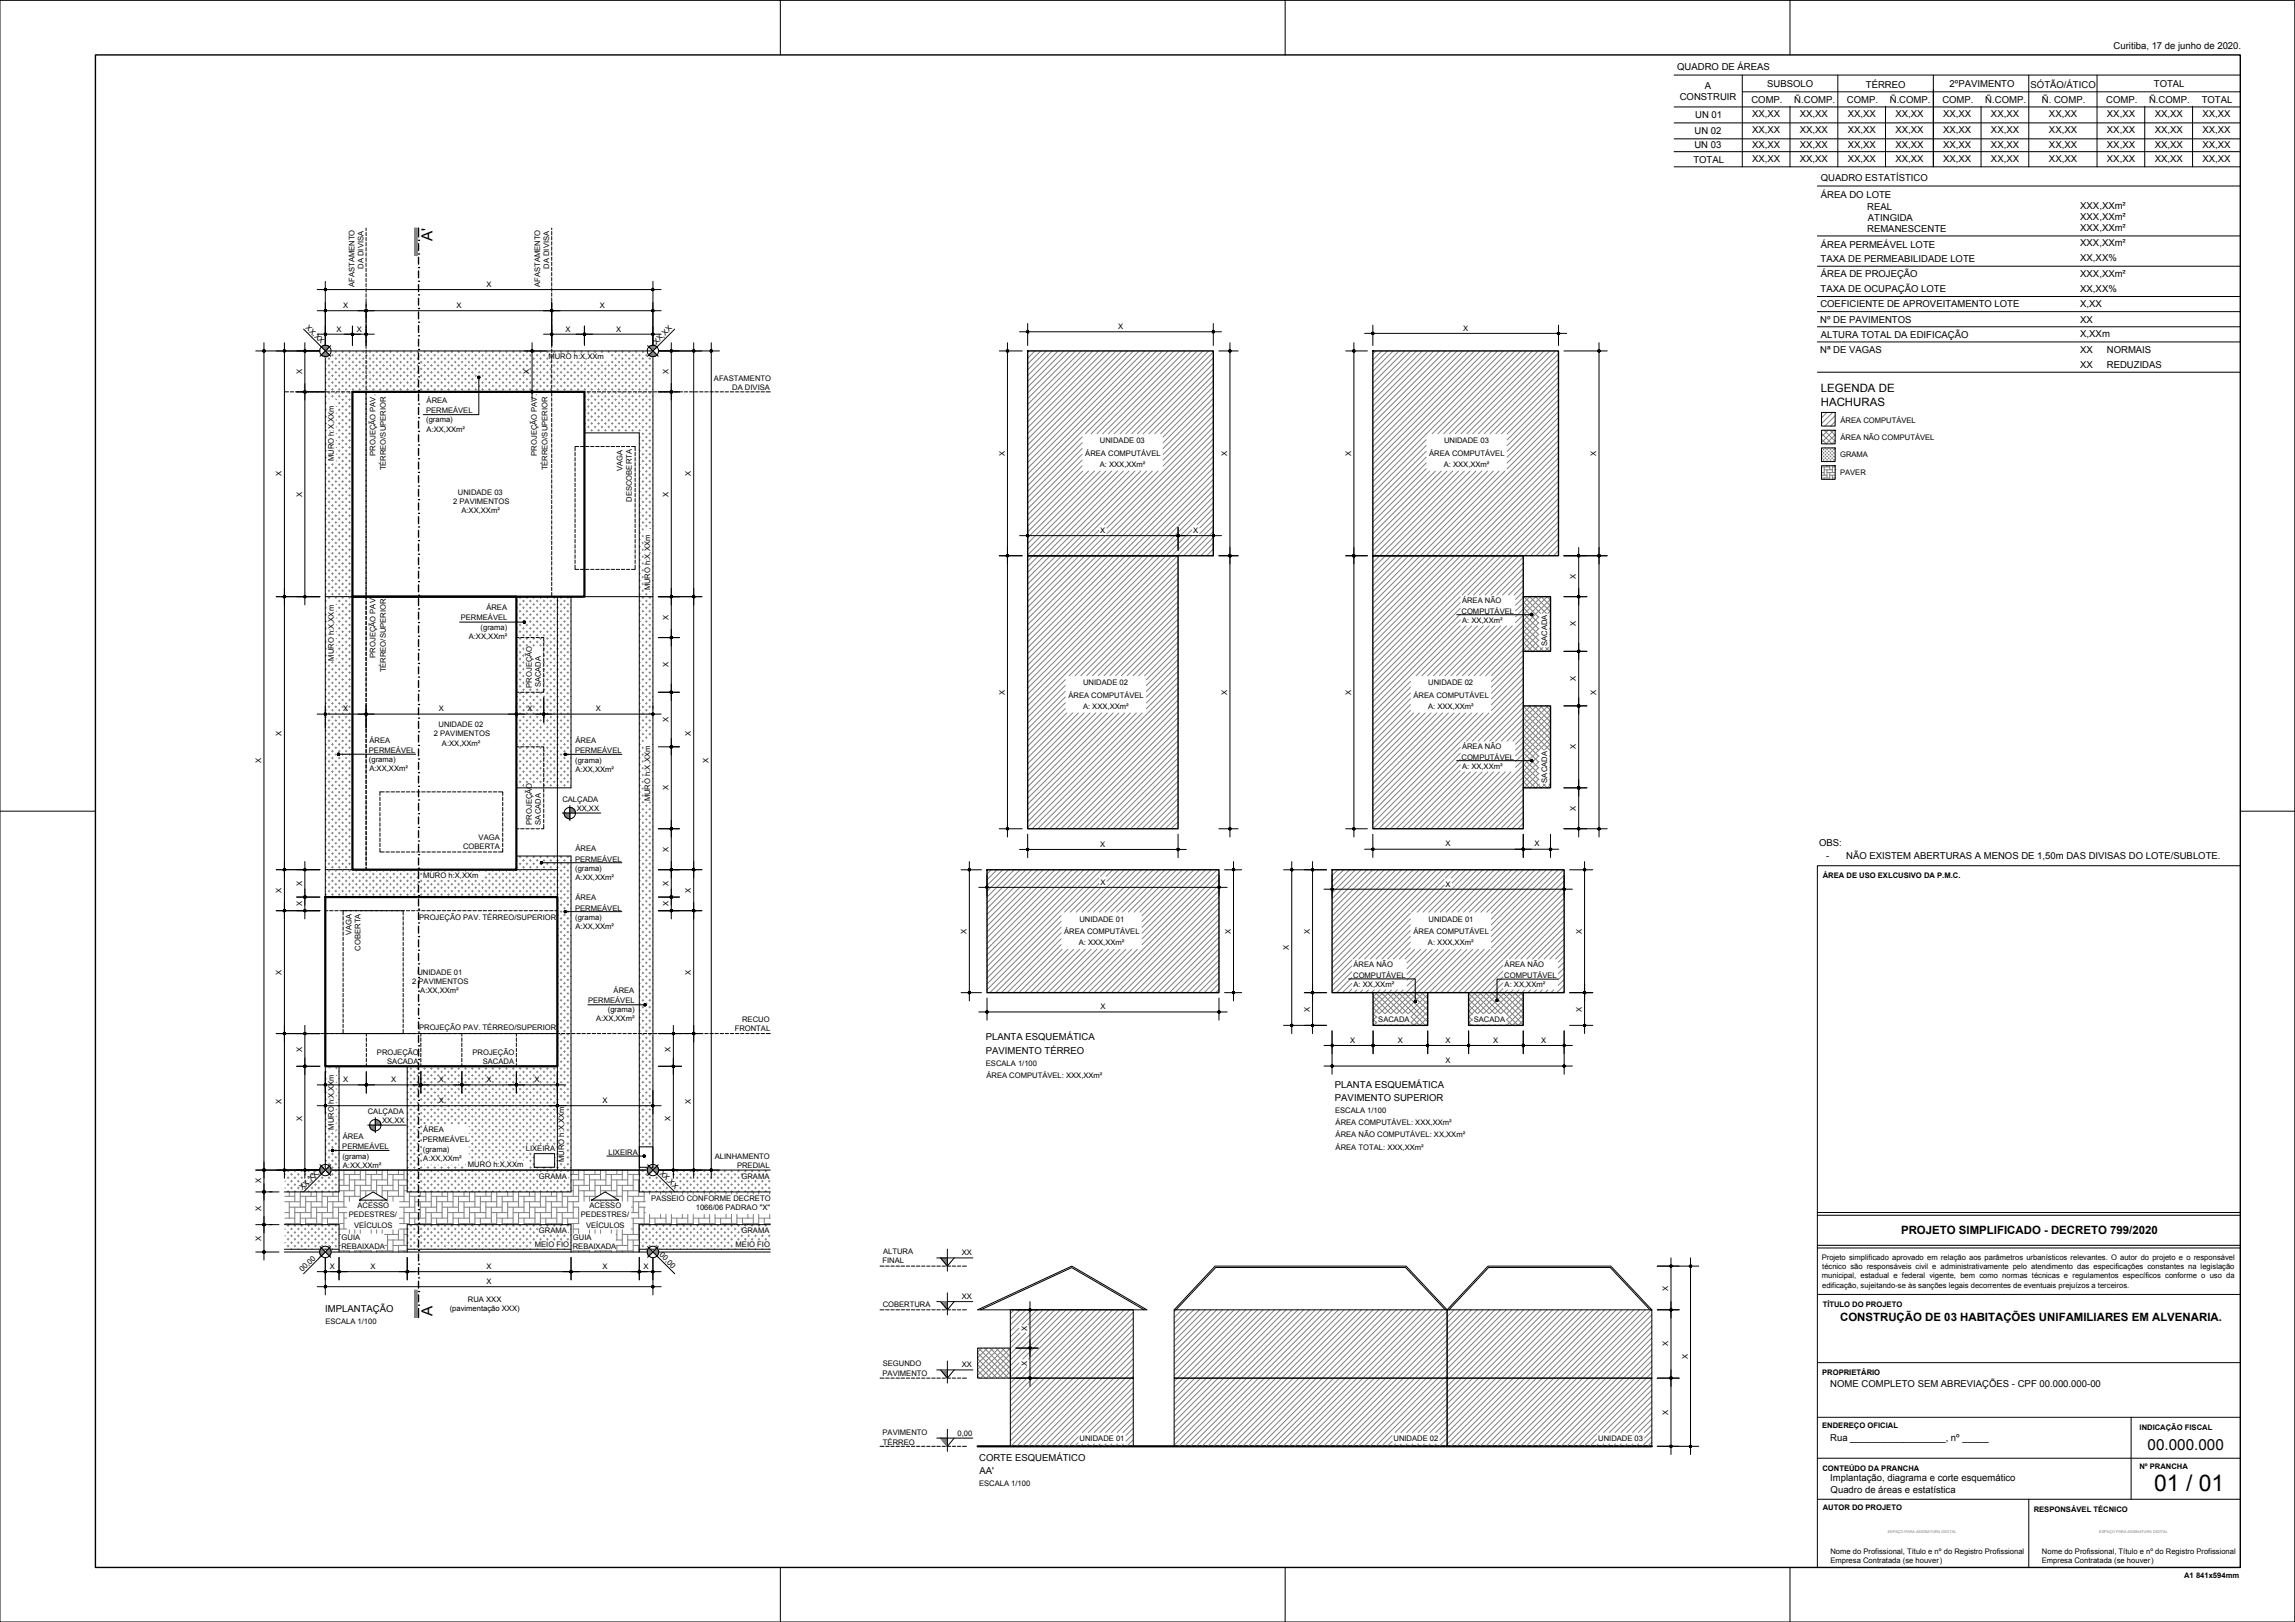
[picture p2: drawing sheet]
<svg xmlns="http://www.w3.org/2000/svg" width="841mm" height="594mm" viewBox="0 0 841 594" stroke-linecap="round" stroke-linejoin="round" font-family="sans-serif">
<defs><g id="words">
<text font-size="8.4" x="789.4" y="546.1">01 / 01</text>
<g font-size="5.6">
<text x="158.5" y="88.4" transform="rotate(-90 158.5 88.4)">A'</text>
<text x="158.5" y="482" transform="rotate(-90 158.5 482)">A</text>
<text x="787" y="531">00.000.000</text>
</g>
<g font-size="4.2">
<text x="667.3" y="143.7">LEGENDA DE</text>
<text x="667.3" y="148.7">HACHURAS</text>
<text x="696.7" y="452.1">PROJETO SIMPLIFICADO - DECRETO 799/2020</text>
<text x="674.3" y="483.9">CONSTRUÇÃO DE 03 HABITAÇÕES UNIFAMILIARES EM ALVENARIA.</text>
</g>
<g font-size="3.5">
<text x="774.5" y="17.8">Curitiba, 17 de junho de 2020.</text>
<text x="614.6" y="25.5">QUADRO DE ÁREAS</text>
<text x="624.8" y="32.5">A</text>
<text x="647.6" y="31.8">SUBSOLO</text>
<text x="683.8" y="32.1">TÉRREO</text>
<text x="714.5" y="31.8">2ºPAVIMENTO</text>
<text x="744.1" y="32.1">SÓTÃO/ÁTICO</text>
<text x="789.3" y="31.8">TOTAL</text>
<text x="615.6" y="36.7">CONSTRUIR</text>
<text x="641.8" y="37.6">COMP.</text>
<text x="657.5" y="37.9">Ñ.COMP.</text>
<text x="676.8" y="37.6">COMP.</text>
<text x="692.5" y="37.9">Ñ.COMP.</text>
<text x="711.8" y="37.6">COMP.</text>
<text x="727.5" y="37.9">Ñ.COMP.</text>
<text x="748.3" y="37.9">Ñ. COMP.</text>
<text x="771.8" y="37.6">COMP.</text>
<text x="787.5" y="37.9">Ñ.COMP.</text>
<text x="806.8" y="37.6">TOTAL</text>
<text x="621.2" y="43.2">UN 01</text>
<text x="642.1" y="42.9">XX,XX</text>
<text x="659.6" y="42.9">XX,XX</text>
<text x="677.1" y="42.9">XX,XX</text>
<text x="694.6" y="42.9">XX,XX</text>
<text x="712.1" y="42.9">XX,XX</text>
<text x="729.6" y="42.9">XX,XX</text>
<text x="750.9" y="42.9">XX,XX</text>
<text x="772.1" y="42.9">XX,XX</text>
<text x="789.6" y="42.9">XX,XX</text>
<text x="807.1" y="42.9">XX,XX</text>
<text x="621" y="49">UN 02</text>
<text x="642.1" y="48.8">XX,XX</text>
<text x="659.6" y="48.8">XX,XX</text>
<text x="677.1" y="48.8">XX,XX</text>
<text x="694.6" y="48.8">XX,XX</text>
<text x="712.1" y="48.8">XX,XX</text>
<text x="729.6" y="48.8">XX,XX</text>
<text x="750.9" y="48.8">XX,XX</text>
<text x="772.1" y="48.8">XX,XX</text>
<text x="789.6" y="48.8">XX,XX</text>
<text x="807.1" y="48.8">XX,XX</text>
<text x="620.6" y="59.6">TOTAL</text>
<text x="620.9" y="54.3">UN 03</text>
<text x="642.1" y="59.3">XX,XX</text>
<text x="642.1" y="54.1">XX,XX</text>
<text x="659.6" y="59.3">XX,XX</text>
<text x="659.6" y="54.1">XX,XX</text>
<text x="677.1" y="59.3">XX,XX</text>
<text x="677.1" y="54.1">XX,XX</text>
<text x="694.6" y="59.3">XX,XX</text>
<text x="694.6" y="54.1">XX,XX</text>
<text x="712.1" y="59.3">XX,XX</text>
<text x="712.1" y="54.1">XX,XX</text>
<text x="729.6" y="59.3">XX,XX</text>
<text x="729.6" y="54.1">XX,XX</text>
<text x="750.9" y="59.3">XX,XX</text>
<text x="750.9" y="54.1">XX,XX</text>
<text x="772.1" y="59.3">XX,XX</text>
<text x="772.1" y="54.1">XX,XX</text>
<text x="789.6" y="59.3">XX,XX</text>
<text x="789.6" y="54.1">XX,XX</text>
<text x="807.1" y="59.3">XX,XX</text>
<text x="807.1" y="54.1">XX,XX</text>
<text x="667.3" y="66.1">QUADRO ESTATÍSTICO</text>
<text x="667.3" y="72.5">ÁREA DO LOTE</text>
<text x="684.2" y="76.8">REAL</text>
<text x="762.3" y="76.6">XXX,XXm²</text>
<text x="684.5" y="80.9">ATINGIDA</text>
<text x="762.3" y="80.7">XXX,XXm²</text>
<text x="684.2" y="84.9">REMANESCENTE</text>
<text x="762.3" y="84.6">XXX,XXm²</text>
<text x="667.2" y="96">TAXA DE PERMEABILIDADE LOTE</text>
<text x="667.3" y="90.7">ÁREA PERMEÁVEL LOTE</text>
<text x="762.3" y="90.2">XXX,XXm²</text>
<text x="762.3" y="95.7">XX,XX%</text>
<text x="667.3" y="101.5">ÁREA DE PROJEÇÃO</text>
<text x="762.3" y="101.3">XXX,XXm²</text>
<text x="667.2" y="106.9">TAXA DE OCUPAÇÃO LOTE</text>
<text x="762.3" y="106.8">XX,XX%</text>
<text x="667.1" y="112.6">COEFICIENTE DE APROVEITAMENTO LOTE</text>
<text x="762.3" y="112.4">X,XX</text>
<text x="667" y="118.2">Nº DE PAVIMENTOS</text>
<text x="762.3" y="118.2">XX</text>
<text x="667.3" y="123.6">ALTURA TOTAL DA EDIFICAÇÃO</text>
<text x="762.3" y="123.5">X,XXm</text>
<text x="667" y="129.3">Nª DE VAGAS</text>
<text x="762.3" y="129.3">XX</text>
<text x="772.1" y="129.3">NORMAIS</text>
<text x="762.3" y="134.8">XX</text>
<text x="772.1" y="134.8">REDUZIDAS</text>
<text x="666.6" y="309.9">OBS:</text>
<text x="669.2" y="314.6">-</text>
<text x="676.5" y="314.6">NÃO EXISTEM ABERTURAS A MENOS DE 1,50m DAS DIVISAS DO LOTE/SUBLOTE.</text>
<text x="361.2" y="380.8">PLANTA ESQUEMÁTICA</text>
<text x="361.2" y="386.1">PAVIMENTO TÉRREO</text>
<text x="489.2" y="398.6">PLANTA ESQUEMÁTICA</text>
<text x="489.2" y="403.3">PAVIMENTO SUPERIOR</text>
<text x="119.2" y="480.6">IMPLANTAÇÃO</text>
<text x="670.7" y="508.1">NOME COMPLETO SEM ABREVIAÇÕES - CPF 00.000.000-00</text>
<text x="670.7" y="527.6">Rua __________________, nº _____</text>
<text x="358.8" y="535.3">CORTE ESQUEMÁTICO</text>
<text x="359" y="539.9">AA'</text>
<text x="670.7" y="542.6">Implantação, diagrama e corte esquemático</text>
<text x="670.9" y="546.8">Quadro de áreas e estatística</text>
</g>
<g font-size="2.8">
<text x="133.3" y="98.4" transform="rotate(-90 133.3 98.4)">DA DIVISA</text>
<text x="201.3" y="98.4" transform="rotate(-90 201.3 98.4)">DA DIVISA</text>
<text x="129.9" y="105.1" transform="rotate(-90 129.9 105.1)">AFASTAMENTO</text>
<text x="178.3" y="105">X</text>
<text x="197.9" y="105.1" transform="rotate(-90 197.9 105.1)">AFASTAMENTO</text>
<text x="125.8" y="112.8">X</text>
<text x="167.3" y="112.8">X</text>
<text x="219.8" y="112.8">X</text>
<text x="111.9" y="120.2" transform="rotate(45 111.9 120.2)">XX,XX</text>
<text x="123.3" y="121.4">X</text>
<text x="130.7" y="121.4">X</text>
<text x="207.3" y="121.4">X</text>
<text x="225.8" y="121.4">X</text>
<text x="409.7" y="120.5">X</text>
<text x="536.2" y="121.1">X</text>
<text x="201" y="131.6">MURO h:X,XXm</text>
<text x="240.5" y="126.3" transform="rotate(-45 240.5 126.3)">XX,XX</text>
<text x="110.7" y="137" transform="rotate(-90 110.7 137)">X</text>
<text x="194" y="137" transform="rotate(-90 194 137)">X</text>
<text x="245" y="137" transform="rotate(-90 245 137)">X</text>
<text x="261.6" y="139.4">AFASTAMENTO</text>
<text x="268.4" y="142.8">DA DIVISA</text>
<text x="156.3" y="147.5">ÁREA</text>
<text x="156.1" y="151.4">PERMEÁVEL</text>
<text x="156.2" y="154.7">(grama)</text>
<text x="674.5" y="154.8">ÁREA COMPUTÁVEL</text>
<text x="156.3" y="158">A:XX,XXm²</text>
<text x="674.5" y="161.3">ÁREA NÃO COMPUTÁVEL</text>
<text x="137.6" y="166.9" transform="rotate(-90 137.6 166.9)">PROJEÇÃO PAV.</text>
<text x="196.7" y="166.9" transform="rotate(-90 196.7 166.9)">PROJEÇÃO PAV.</text>
<text x="368.2" y="167" transform="rotate(-90 368.2 167)">X</text>
<text x="397.7" y="166.9">ÁREA COMPUTÁVEL</text>
<text x="403.1" y="162.4">UNIDADE 03</text>
<text x="449.7" y="167" transform="rotate(-90 449.7 167)">X</text>
<text x="495.1" y="167" transform="rotate(-90 495.1 167)">X</text>
<text x="523.7" y="166.9">ÁREA COMPUTÁVEL</text>
<text x="529.2" y="162.4">UNIDADE 03</text>
<text x="585" y="167" transform="rotate(-90 585 167)">X</text>
<text x="674.3" y="167.3">GRAMA</text>
<text x="122.3" y="168.9" transform="rotate(-90 122.3 168.9)">MURO h:X,XXm</text>
<text x="141.4" y="172.3" transform="rotate(-90 141.4 172.3)">TÉRREO/SUPERIOR</text>
<text x="200.6" y="172.3" transform="rotate(-90 200.6 172.3)">TÉRREO/SUPERIOR</text>
<text x="228.2" y="172.4" transform="rotate(-90 228.2 172.4)">VAGA</text>
<text x="403" y="171">A: XXX,XXm²</text>
<text x="529.1" y="171">A: XXX,XXm²</text>
<text x="674.3" y="173.8">PAVER</text>
<text x="103.2" y="174.5" transform="rotate(-90 103.2 174.5)">X</text>
<text x="253.2" y="174.5" transform="rotate(-90 253.2 174.5)">X</text>
<text x="110.7" y="182" transform="rotate(-90 110.7 182)">X</text>
<text x="166.1" y="184.5">2 PAVIMENTOS</text>
<text x="167.8" y="181.2">UNIDADE 03</text>
<text x="231.5" y="183.8" transform="rotate(-90 231.5 183.8)">DESCOBERTA</text>
<text x="245" y="182" transform="rotate(-90 245 182)">X</text>
<text x="169.1" y="187.9">A:XX,XXm²</text>
<text x="403.2" y="195.2">X</text>
<text x="437.3" y="195.2">X</text>
<text x="577.5" y="212" transform="rotate(-90 577.5 212)">X</text>
<text x="238.2" y="216.3" transform="rotate(-90 238.2 216.3)">MURO h:X,XXm</text>
<text x="535.8" y="221">ÁREA NÃO</text>
<text x="168.9" y="227.3">PERMEÁVEL</text>
<text x="178.2" y="223.4">ÁREA</text>
<text x="245" y="227" transform="rotate(-90 245 227)">X</text>
<text x="535.6" y="224.8">COMPUTÁVEL</text>
<text x="171.8" y="233.9">A:XX,XXm²</text>
<text x="176.1" y="230.6">(grama)</text>
<text x="535.8" y="228.2">A: XX,XXm²</text>
<text x="577.5" y="229.5" transform="rotate(-90 577.5 229.5)">X</text>
<text x="566.9" y="236.7" transform="rotate(-90 566.9 236.7)">SACADA</text>
<text x="122.3" y="241.9" transform="rotate(-90 122.3 241.9)">MURO h:X,XXm</text>
<text x="137.6" y="240.9" transform="rotate(-90 137.6 240.9)">PROJEÇÃO PAV.</text>
<text x="245" y="244.4" transform="rotate(-90 245 244.4)">X</text>
<text x="141.4" y="246.3" transform="rotate(-90 141.4 246.3)">TÉRREO/SUPERIOR</text>
<text x="194.9" y="251.9" transform="rotate(-90 194.9 251.9)">PROJEÇÃO</text>
<text x="198.2" y="251.8" transform="rotate(-90 198.2 251.8)">SACADA</text>
<text x="396.9" y="251">UNIDADE 02</text>
<text x="523.4" y="251">UNIDADE 02</text>
<text x="577.5" y="249.5" transform="rotate(-90 577.5 249.5)">X</text>
<text x="368.2" y="254.5" transform="rotate(-90 368.2 254.5)">X</text>
<text x="391.5" y="255.5">ÁREA COMPUTÁVEL</text>
<text x="449.7" y="254.5" transform="rotate(-90 449.7 254.5)">X</text>
<text x="495.1" y="254.5" transform="rotate(-90 495.1 254.5)">X</text>
<text x="518" y="255.5">ÁREA COMPUTÁVEL</text>
<text x="585" y="254.5" transform="rotate(-90 585 254.5)">X</text>
<text x="125.8" y="260.5">X</text>
<text x="160.8" y="260.5">X</text>
<text x="193.3" y="260.5">X</text>
<text x="218.3" y="260.5">X</text>
<text x="396.9" y="259.6">A: XXX,XXm²</text>
<text x="523.3" y="259.6">A: XXX,XXm²</text>
<text x="103.2" y="269.5" transform="rotate(-90 103.2 269.5)">X</text>
<text x="159" y="269.7">2 PAVIMENTOS</text>
<text x="160.7" y="266.4">UNIDADE 02</text>
<text x="245" y="264.5" transform="rotate(-90 245 264.5)">X</text>
<text x="253.2" y="269.5" transform="rotate(-90 253.2 269.5)">X</text>
<text x="135.2" y="275.9">PERMEÁVEL</text>
<text x="135.4" y="272">ÁREA</text>
<text x="162" y="273.1">A:XX,XXm²</text>
<text x="210.7" y="275.9">PERMEÁVEL</text>
<text x="210.9" y="272.1">ÁREA</text>
<text x="535.8" y="274.5">ÁREA NÃO</text>
<text x="577.5" y="274.5" transform="rotate(-90 577.5 274.5)">X</text>
<text x="95.7" y="279.5" transform="rotate(-90 95.7 279.5)">X</text>
<text x="135.2" y="279.2">(grama)</text>
<text x="210.8" y="279.3">(grama)</text>
<text x="259.6" y="279.5" transform="rotate(-90 259.6 279.5)">X</text>
<text x="535.6" y="278.3">COMPUTÁVEL</text>
<text x="535.8" y="281.7">A: XX,XXm²</text>
<text x="135.4" y="282.5">A:XX,XXm²</text>
<text x="210.9" y="282.6">A:XX,XXm²</text>
<text x="566.9" y="286.7" transform="rotate(-90 566.9 286.7)">SACADA</text>
<text x="206.1" y="293.8">CALÇADA</text>
<text x="238.2" y="293.5" transform="rotate(-90 238.2 293.5)">MURO h:X,XXm</text>
<text x="245" y="289.5" transform="rotate(-90 245 289.5)">X</text>
<text x="211.3" y="297.1">XX,XX</text>
<text x="577.5" y="297" transform="rotate(-90 577.5 297)">X</text>
<text x="194.9" y="302.1" transform="rotate(-90 194.9 302.1)">PROJEÇÃO</text>
<text x="198.2" y="302" transform="rotate(-90 198.2 302)">SACADA</text>
<text x="169.7" y="310.8">COBERTA</text>
<text x="175.4" y="307.5">VAGA</text>
<text x="210.9" y="311.8">ÁREA</text>
<text x="245" y="312" transform="rotate(-90 245 312)">X</text>
<text x="403.2" y="310.1">X</text>
<text x="529.7" y="310">X</text>
<text x="562.3" y="310">X</text>
<text x="210.7" y="315.6">PERMEÁVEL</text>
<text x="155" y="321.7">MURO h:X,XXm</text>
<text x="210.8" y="319">(grama)</text>
<text x="210.9" y="322.3">A:XX,XXm²</text>
<text x="403.3" y="324">X</text>
<text x="668" y="321.7">ÁREA DE USO EXLCUSIVO DA P.M.C.</text>
<text x="103.2" y="327" transform="rotate(-90 103.2 327)">X</text>
<text x="110.7" y="324.5" transform="rotate(-90 110.7 324.5)">X</text>
<text x="210.9" y="329.7">ÁREA</text>
<text x="245" y="324.5" transform="rotate(-90 245 324.5)">X</text>
<text x="253.2" y="327" transform="rotate(-90 253.2 327)">X</text>
<text x="529.8" y="324.7">X</text>
<text x="110.7" y="332" transform="rotate(-90 110.7 332)">X</text>
<text x="210.7" y="333.5">PERMEÁVEL</text>
<text x="245" y="332" transform="rotate(-90 245 332)">X</text>
<text x="153.6" y="336.8">PROJEÇÃO PAV. TÉRREO/SUPERIOR</text>
<text x="210.8" y="336.9">(grama)</text>
<text x="210.9" y="340.2">A:XX,XXm²</text>
<text x="354.2" y="342" transform="rotate(-90 354.2 342)">X</text>
<text x="395.6" y="337.6">UNIDADE 01</text>
<text x="451" y="342" transform="rotate(-90 451 342)">X</text>
<text x="480" y="342" transform="rotate(-90 480 342)">X</text>
<text x="523.5" y="337.6">UNIDADE 01</text>
<text x="579.7" y="342" transform="rotate(-90 579.7 342)">X</text>
<text x="128.8" y="342.5" transform="rotate(-90 128.8 342.5)">VAGA</text>
<text x="390" y="342.1">ÁREA COMPUTÁVEL</text>
<text x="395.3" y="346.1">A: XXX,XXm²</text>
<text x="472.4" y="348" transform="rotate(-90 472.4 348)">X</text>
<text x="518" y="342.1">ÁREA COMPUTÁVEL</text>
<text x="523.3" y="346.1">A: XXX,XXm²</text>
<text x="132.1" y="348.2" transform="rotate(-90 132.1 348.2)">COBERTA</text>
<text x="103.2" y="357" transform="rotate(-90 103.2 357)">X</text>
<text x="153" y="357">UNIDADE 01</text>
<text x="253.2" y="357" transform="rotate(-90 253.2 357)">X</text>
<text x="495.9" y="358.2">COMPUTÁVEL</text>
<text x="496" y="354.3">ÁREA NÃO</text>
<text x="551.3" y="358.2">COMPUTÁVEL</text>
<text x="551.4" y="354.3">ÁREA NÃO</text>
<text x="151" y="360.4">2 PAVIMENTOS</text>
<text x="154" y="363.7">A:XX,XXm²</text>
<text x="224.9" y="363.6">ÁREA</text>
<text x="496" y="361.5">A: XX,XXm²</text>
<text x="551.4" y="361.5">A: XX,XXm²</text>
<text x="215.5" y="367.4">PERMEÁVEL</text>
<text x="222.8" y="370.8">(grama)</text>
<text x="403.3" y="369.6">X</text>
<text x="480" y="370.5" transform="rotate(-90 480 370.5)">X</text>
<text x="579.7" y="370.5" transform="rotate(-90 579.7 370.5)">X</text>
<text x="153.6" y="377.4">PROJEÇÃO PAV. TÉRREO/SUPERIOR</text>
<text x="218.4" y="374.1">A:XX,XXm²</text>
<text x="269.2" y="377.8">FRONTAL</text>
<text x="271.9" y="374.5">RECUO</text>
<text x="505.1" y="374.3">SACADA</text>
<text x="540.1" y="374.3">SACADA</text>
<text x="494.7" y="381.9">X</text>
<text x="512.2" y="381.9">X</text>
<text x="529.8" y="381.9">X</text>
<text x="547.2" y="381.9">X</text>
<text x="564.8" y="381.9">X</text>
<text x="110.7" y="385.5" transform="rotate(-90 110.7 385.5)">X</text>
<text x="138.1" y="386.3">PROJEÇÃO</text>
<text x="141.9" y="389.7">SACADA</text>
<text x="173.1" y="386.3">PROJEÇÃO</text>
<text x="176.9" y="389.7">SACADA</text>
<text x="245.7" y="385.5" transform="rotate(-90 245.7 385.5)">X</text>
<text x="529.8" y="389.4">X</text>
<text x="361.3" y="390.3">ESCALA 1/100</text>
<text x="361.5" y="394.9">ÁREA COMPUTÁVEL: XXX,XXm²</text>
<text x="125.8" y="396.3">X</text>
<text x="143.3" y="396.3">X</text>
<text x="160.8" y="396.3">X</text>
<text x="178.3" y="396.3">X</text>
<text x="195.8" y="396.3">X</text>
<text x="103.2" y="404.5" transform="rotate(-90 103.2 404.5)">X</text>
<text x="160.8" y="404">X</text>
<text x="220.8" y="404">X</text>
<text x="253.2" y="404.5" transform="rotate(-90 253.2 404.5)">X</text>
<text x="489.2" y="407.5">ESCALA 1/100</text>
<text x="110.7" y="410.5" transform="rotate(-90 110.7 410.5)">X</text>
<text x="122.3" y="413.8" transform="rotate(-90 122.3 413.8)">MURO h:X,XXm</text>
<text x="134.8" y="408.1">CALÇADA</text>
<text x="140" y="411.4">XX,XX</text>
<text x="245.7" y="410.5" transform="rotate(-90 245.7 410.5)">X</text>
<text x="489.5" y="412">ÁREA COMPUTÁVEL: XXX,XXm²</text>
<text x="125.6" y="417.2">ÁREA</text>
<text x="154.9" y="418.4">PERMEÁVEL</text>
<text x="155.1" y="414.6">ÁREA</text>
<text x="489.5" y="416.5">ÁREA NÃO COMPUTÁVEL: XX,XXm²</text>
<text x="125.4" y="421">PERMEÁVEL</text>
<text x="125.5" y="424.3">(grama)</text>
<text x="154.9" y="421.8">(grama)</text>
<text x="155.1" y="425.1">A:XX,XXm²</text>
<text x="192.7" y="421.7">LIXEIRA</text>
<text x="206.8" y="425.6" transform="rotate(-90 206.8 425.6)">MURO h:X,XXm</text>
<text x="223" y="422.9">LIXEIRA</text>
<text x="262" y="424.4">ALINHAMENTO</text>
<text x="489.5" y="421">ÁREA TOTAL: XXX,XXm²</text>
<text x="125.6" y="427.7">A:XX,XXm²</text>
<text x="171.5" y="427.5">MURO h:X,XXm</text>
<text x="197.5" y="431.6">GRAMA</text>
<text x="241.6" y="429.8" transform="rotate(45 241.6 429.8)">XX,XX</text>
<text x="270.1" y="427.8">PREDIAL</text>
<text x="271.7" y="431.6">GRAMA</text>
<text x="95.7" y="433.5" transform="rotate(-90 95.7 433.5)">X</text>
<text x="110.9" y="435.9" transform="rotate(-45 110.9 435.9)">XX,XX</text>
<text x="95.7" y="443.5" transform="rotate(-90 95.7 443.5)">X</text>
<text x="131" y="442.5">ACESSO</text>
<text x="216" y="442.5">ACESSO</text>
<text x="238.6" y="439.9">PASSEIO CONFORME DECRETO</text>
<text x="255" y="443.2">1066/06 PADRAO &quot;X&quot;</text>
<text x="127.8" y="445.9">PEDESTRES/</text>
<text x="129.8" y="449.7">VEÍCULOS</text>
<text x="212.9" y="445.9">PEDESTRES/</text>
<text x="214.8" y="449.7">VEÍCULOS</text>
<text x="95.7" y="454.5" transform="rotate(-90 95.7 454.5)">X</text>
<text x="125.2" y="454.2">GUIA</text>
<text x="197.5" y="451.7">GRAMA</text>
<text x="210" y="454.2">GUIA</text>
<text x="271.7" y="451.7">GRAMA</text>
<text x="125.1" y="457.6">REBAIXADA</text>
<text x="196" y="456.8">MEIO FIO</text>
<text x="209.9" y="457.6">REBAIXADA</text>
<text x="241.6" y="459.8" transform="rotate(45 241.6 459.8)">00,00</text>
<text x="269.6" y="456.8">MEIO FIO</text>
<text x="323.6" y="459.2">ALTURA</text>
<text x="352.4" y="459.8">XX</text>
<text x="667.6" y="461.5">Projeto simplificado aprovado em relação aos parâmetros urbanísticos relevantes. O autor do projeto e o responsável</text>
<text x="110.9" y="465.9" transform="rotate(-45 110.9 465.9)">00,00</text>
<text x="120.8" y="464.8">X</text>
<text x="135.8" y="464.8">X</text>
<text x="178.3" y="464.8">X</text>
<text x="220.8" y="464.8">X</text>
<text x="235.8" y="464.8">X</text>
<text x="323.4" y="462.5">FINAL</text>
<text x="667.8" y="464.8">técnico são responsáveis civil e administrativamente pelo atendimento das especificações constantes na legislação</text>
<text x="178.3" y="470.3">X</text>
<text x="611.3" y="472.7" transform="rotate(-90 611.3 472.7)">X</text>
<text x="667.6" y="468.2">municipal, estadual e federal vigente, bem como normas técnicas e regulamentos específicos conforme o uso da</text>
<text x="667.7" y="471.6">edificação, sujeitando-se às sanções legais decorrentes de eventuais prejuízos a terceiros.</text>
<text x="171.5" y="476.8">RUA XXX</text>
<text x="323.5" y="478.8">COBERTURA</text>
<text x="352.4" y="475.8">XX</text>
<text x="667.9" y="478.7">TÍTULO DO PROJETO</text>
<text x="119.3" y="484.8">ESCALA 1/100</text>
<text x="164.8" y="480.1">(pavimentação XXX)</text>
<text x="376.4" y="487.7" transform="rotate(-90 376.4 487.7)">X</text>
<text x="611.3" y="493.2" transform="rotate(-90 611.3 493.2)">X</text>
<text x="618.5" y="497.7" transform="rotate(-90 618.5 497.7)">X</text>
<text x="323.4" y="503.8">PAVIMENTO</text>
<text x="323.5" y="500.4">SEGUNDO</text>
<text x="352.4" y="500.9">XX</text>
<text x="376.4" y="500.2" transform="rotate(-90 376.4 500.2)">X</text>
<text x="667.8" y="503.7">PROPRIETÁRIO</text>
<text x="611.3" y="518.2" transform="rotate(-90 611.3 518.2)">X</text>
<text x="323.4" y="525.5">PAVIMENTO</text>
<text x="350.9" y="525.8">0,00</text>
<text x="395.6" y="527.7">UNIDADE 01</text>
<text x="510.7" y="527.7">UNIDADE 02</text>
<text x="585.7" y="527.7">UNIDADE 03</text>
<text x="667.8" y="523.1">ENDEREÇO OFICIAL</text>
<text x="784.1" y="523.6">INDICAÇÃO FISCAL</text>
<text x="323.6" y="529.3">TÉRREO</text>
<text x="667.9" y="538.7">CONTEÚDO DA PRANCHA</text>
<text x="784" y="538.1">Nº PRANCHA</text>
<text x="358.8" y="544.1">ESCALA 1/100</text>
<text x="668" y="553.1">AUTOR DO PROJETO</text>
<text x="745.3" y="553.7">RESPONSÁVEL TÉCNICO</text>
<text x="670.8" y="569.1">Nome do Profissional, Título e nº do Registro Profissional</text>
<text x="748.3" y="569.1">Nome do Profissional, Título e nº do Registro Profissional</text>
<text x="670.8" y="572.5">Empresa Contratada (se houver)</text>
<text x="748.2" y="572.5">Empresa Contratada (se houver)</text>
<text x="800.4" y="577.9">A1 841x594mm</text>
</g>
<g font-size="1.4" fill="#808080">
<text x="691.8" y="561.4">ESPAÇO PARA ASSINATURA DIGITAL</text>
<text x="769.3" y="561.4">ESPAÇO PARA ASSINATURA DIGITAL</text>
</g>
</g></defs>
<!-- layer: cota -->
<g fill="none" stroke="#000" stroke-width=".37">
<path d="M116.2 113.8h126.1M116.2 106.1h126.1M119.2 103.1v23.4M129.2 119.4v7.1M134.2 110.8v15.7M202.2 110.8v15.7M214.2 119.4v7.1M239.3 103.1v23.4M93.7 128.5h23.5M96.7 125.5v336M104.2 125.5v306.1M111.7 125.5v96"/>
<path d="M116.2 122.4h21M192 128.5h8.2M195 125.5v21M199.2 122.4h43.1M241.3 128.5h22.4M246 125.5v211.1M254.2 125.5v306.1M260.6 125.5v306.1M108.7 143.5h10.2M192 143.5h8.2M241.3 143.5h7.7M101.2 218.5h16"/>
<path d="M241.3 218.5h15.9M241.3 233.5h7.7M119.2 258.5v8.1M134.2 258.5v8.1M189.2 258.5v1.1M199.3 255.5v9.1M239.3 258.5v1.1M241.3 253.5h7.7M116.2 261.5h126.1M241.3 273.5h7.7M101.2 318.5h16M111.7 315.5v21.1"/>
<path d="M241.3 318.5h15.9M241.3 303.5h7.7M101.2 333.6h16M108.7 328.6h8.5M241.3 333.6h15.9M241.3 328.6h7.7M101.2 378.6h16M111.7 375.6v56M241.3 378.6h15.9M246.8 375.6v56M108.7 390.5h8.5M116.2 397.4h91.1"/>
<path d="M119.2 392.5v15.5M134.2 392.5v7.9M154.2 392.5v7.9M169.2 392.5v7.9M189.2 392.5v7.9M204.3 392.5v15.5M239.3 399.3v8.7M241.3 390.5h8.5M116.2 405h126.1M93.7 428.6h23.5M93.7 436.6h8.5M241.3 428.6h22.4"/>
<path d="M93.7 448.5h8.5M93.7 458.6h8.5M116.2 471.3h126.1M116.2 465.8h126.1M119.2 460.6v13.7M124.2 460.6v8.2M149.2 460.6v8.2M209.3 460.6v8.2M234.3 460.6v8.2M239.3 460.6v13.7M372.3 479.7h8.1M377.4 476.7v31.1"/>
<path d="M607.3 479.7h8.1M607.3 463.7h15.2M612.4 460.7v72M619.5 460.7v72M372.3 493.7h8.1M372.3 504.8h8.1M607.3 504.8h8.1M607.3 529.7h15.2"/>
</g>
<!-- layer: 0 -->
<g fill="#000" stroke="#000" stroke-width=".37">
<path d="M118.9 106.1v.2l.3-.2zM118.9 106.3l.3-.2zM119.2 106.1v.3z"/>
<path d="M118.9 113.8h.3zM118.9 114l.3-.2zM119.2 113.8l-.2 .3z"/>
<path d="M119.2 106.1v.3h.2zM119.2 106.1l.3 .2zM119.2 106.1l.3 .2 .1-.2z"/>
<path d="M119 105.7l.2 .4zM119 105.7l.2 .4-.3-.2zM118.9 105.9l.3 .2z"/>
<path d="M119.2 113.8v.3h.2zM119.2 113.8l.3 .2zM119.2 113.8h.4z"/>
<path d="M119 113.5l.2 .3zM118.9 113.6l.3 .2zM118.9 113.6v.2h.3z"/>
<path d="M119.2 106.1h.4zM119.4 105.7l.1 .2-.3 .2zM119.2 105.7v.4l.2-.4z"/>
<path d="M119.2 113.8h.4l-.1-.2zM119.4 113.5l-.2 .3zM119.2 113.4v.4l.2-.3z"/>
<path d="M133.8 113.8h.4zM133.8 114l.4-.2-.2 .3zM134.2 113.8l-.2 .3z"/>
<path d="M133.8 113.8h.4zM133.8 114l.4-.2-.2 .3zM134.2 113.8l-.2 .3z"/>
<path d="M134.2 113.8v.3h.2zM134.2 113.8l.3 .2zM134.2 113.8h.3z"/>
<path d="M134 113.5l.2 .3zM133.8 113.6l.2-.1 .2 .3zM133.8 113.6v.2h.4z"/>
<path d="M134 113.5l.2 .3zM133.8 113.6l.2-.1 .2 .3zM133.8 113.6v.2h.4z"/>
<path d="M134.2 113.8v.3h.2zM134.2 113.8l.3 .2zM134.2 113.8h.3z"/>
<path d="M134.2 113.8h.3v-.2zM134.4 113.5l-.2 .3zM134.2 113.4v.4l.2-.3z"/>
<path d="M134.2 113.8h.3v-.2zM134.4 113.5l-.2 .3zM134.2 113.4v.4l.2-.3z"/>
<path d="M201.8 113.8h.4zM201.8 114l.4-.2zM202.2 113.8l-.2 .3h.2z"/>
<path d="M201.8 113.8h.4zM201.8 114l.4-.2zM202.2 113.8l-.2 .3h.2z"/>
<path d="M202 113.5l.2 .3v-.4zM201.8 113.6l.4 .2zM201.8 113.6v.2h.4z"/>
<path d="M202.2 113.8l.2 .3zM202.2 113.8l.2 .3zM202.2 113.8h.4z"/>
<path d="M202.2 113.8l.2 .3zM202.2 113.8l.2 .3zM202.2 113.8h.4z"/>
<path d="M202 113.5l.2 .3v-.4zM201.8 113.6l.4 .2zM201.8 113.6v.2h.4z"/>
<path d="M202.2 113.8h.4l-.1-.2zM202.4 113.5l-.2 .3zM202.2 113.4v.4z"/>
<path d="M202.2 113.8h.4l-.1-.2zM202.4 113.5l-.2 .3zM202.2 113.4v.4z"/>
<path d="M238.9 106.1v.2l.4-.2zM238.9 106.3l.4-.2zM239.3 106.1l-.2 .3h.2z"/>
<path d="M238.9 113.8h.4zM238.9 114l.4-.2zM239.3 113.8l-.2 .3h.2z"/>
<path d="M239.1 105.7l.2 .4v-.4zM239.1 105.7l.2 .4-.4-.2zM238.9 105.9l.4 .2z"/>
<path d="M239.3 106.1v.3zM239.3 106.1l.1 .3zM239.3 106.1l.3 .2v-.2z"/>
<path d="M239.1 113.5l.2 .3v-.4zM239.1 113.5l.2 .3zM238.9 113.6v.2h.4z"/>
<path d="M239.3 113.8l.1 .3zM239.3 113.8l.1 .3zM239.3 113.8h.3z"/>
<path d="M239.3 106.1h.3zM239.4 105.7l.2 .2-.3 .2zM239.3 105.7v.4z"/>
<path d="M239.3 113.8h.3v-.2zM239.4 113.5l-.1 .3zM239.3 113.4v.4z"/>
<path d="M96.4 128.5h.3zM96.4 128.7l.3-.2-.1 .4zM96.7 128.5v.4z"/>
<path d="M96.6 128.2l.1 .3zM96.4 128.3l.2-.1 .1 .3zM96.4 128.3v.2h.3z"/>
<path d="M96.7 128.5v.4h.2zM96.7 128.5l.4 .2-.2 .2zM96.7 128.5h.4z"/>
<path d="M96.7 128.5h.4v-.2zM96.9 128.2l-.2 .3zM96.7 128.2v.3l.2-.3z"/>
<path d="M103.8 128.5h.4zM103.9 128.7l.3-.2-.1 .4zM104.2 128.5v.4z"/>
<path d="M104.1 128.2l.1 .3zM103.9 128.3l.2-.1 .1 .3zM103.9 128.3l-.1 .2h.4z"/>
<path d="M104.2 128.5v.4zM104.2 128.5l.4 .2-.2 .2zM104.2 128.5h.4z"/>
<path d="M104.2 128.5h.4v-.2zM104.4 128.2l.2 .1-.4 .2zM104.2 128.2v.3z"/>
<path d="M111.3 128.5h.4zM111.4 128.7l.3-.2-.2 .4zM111.7 128.5v.4z"/>
<path d="M111.5 128.2l.2 .3zM111.5 128.2l.2 .3zM111.4 128.3l-.1 .2h.4z"/>
<path d="M111.7 128.5v.4h.2zM111.7 128.5l.4 .2-.2 .2zM111.7 128.5h.4z"/>
<path d="M111.7 128.5h.4v-.2zM111.9 128.2l-.2 .3zM111.7 128.2v.3l.2-.3z"/>
<path d="M118.9 122.4v.2l.3-.2zM118.9 122.6l.3-.2zM119.2 122.4v.4z"/>
<path d="M119.2 122.4v.4l.2-.1zM119.2 122.4l.2 .3zM119.2 122.4l.3 .2 .1-.2z"/>
<path d="M119 122.1l.2 .3zM118.9 122.2l.3 .2zM118.9 122.2l.3 .2z"/>
<path d="M119.2 122.4h.4zM119.4 122.1l-.2 .3zM119.2 122.1v.3l.2-.3z"/>
<path d="M128.8 122.4v.2l.4-.2zM128.8 122.6l.4-.2-.2 .3zM129.2 122.4v.4z"/>
<path d="M128.8 122.4v.2l.4-.2zM128.8 122.6l.4-.2-.2 .3zM129.2 122.4v.4z"/>
<path d="M129.2 122.4v.4zM129.2 122.4l.3 .2-.2 .1zM129.2 122.4l.3 .2v-.2z"/>
<path d="M129 122.1l.2 .3zM128.8 122.2l.2-.1 .2 .3zM128.8 122.2l.4 .2z"/>
<path d="M129 122.1l.2 .3zM128.8 122.2l.2-.1 .2 .3zM128.8 122.2l.4 .2z"/>
<path d="M129.2 122.4v.4zM129.2 122.4l.3 .2-.2 .1zM129.2 122.4l.3 .2v-.2z"/>
<path d="M129.2 122.4h.3zM129.3 122.1l.2 .1-.3 .2zM129.2 122.1v.3z"/>
<path d="M129.2 122.4h.3zM129.3 122.1l.2 .1-.3 .2zM129.2 122.1v.3z"/>
<path d="M133.8 122.4v.2l.4-.2zM133.8 122.6l.4-.2-.2 .3zM134.2 122.4v.4z"/>
<path d="M134 122.1l.2 .3zM133.8 122.2l.2-.1 .2 .3zM133.8 122.2l.4 .2z"/>
<path d="M134.2 122.4v.4l.2-.1zM134.2 122.4l.2 .3zM134.2 122.4l.3 .2v-.2z"/>
<path d="M134.2 122.4h.3zM134.4 122.1l-.2 .3zM134.2 122.1v.3l.2-.3z"/>
<path d="M175.1 138.2v.2l.4-.2zM175.1 138.4l.4-.2zM175.5 138.2l-.2 .3 .2 .1z"/>
<path d="M175.3 137.9l.2 .3v-.4zM175.3 137.9l.2 .3zM175.1 138l.4 .2z"/>
<path d="M175.5 138.2v.4zM175.5 138.2l.1 .3zM175.5 138.2l.3 .2 .1-.2z"/>
<path d="M175.5 138.2h.4zM175.6 137.9l-.1 .3zM175.5 137.8v.4z"/>
<path d="M194.6 128.5h.4zM194.6 128.7l.4-.2-.2 .4zM195 128.5v.4z"/>
<path d="M194.8 128.2l.2 .3zM194.6 128.3l.2-.1 .2 .3zM194.6 128.3v.2h.4z"/>
<path d="M195 128.5v.4zM195 128.5l.3 .2-.1 .2zM195 128.5h.4z"/>
<path d="M195 128.5h.4l-.1-.2zM195.2 128.2l.1 .1-.3 .2zM195 128.2v.3z"/>
<path d="M201.8 122.4v.2l.4-.2zM201.8 122.6l.4-.2zM202.2 122.4l-.2 .3 .2 .1z"/>
<path d="M202.2 122.4v.4zM202.2 122.4l.2 .3zM202.2 122.4l.3 .2 .1-.2z"/>
<path d="M202 122.1l.2 .3v-.3zM202 122.1l.2 .3zM201.8 122.2l.4 .2z"/>
<path d="M202.2 122.4h.4zM202.4 122.1l-.2 .3zM202.2 122.1v.3z"/>
<path d="M213.8 122.4l.1 .2 .3-.2zM213.9 122.6l.3-.2zM214.2 122.4v.4z"/>
<path d="M213.8 122.4l.1 .2 .3-.2zM213.9 122.6l.3-.2zM214.2 122.4v.4z"/>
<path d="M214 122.1l.2 .3zM214 122.1l.2 .3zM213.9 122.2l-.1 .2h.4z"/>
<path d="M214.2 122.4v.4l.2-.1zM214.2 122.4l.2 .3zM214.2 122.4l.3 .2v-.2z"/>
<path d="M214.2 122.4v.4l.2-.1zM214.2 122.4l.2 .3zM214.2 122.4l.3 .2v-.2z"/>
<path d="M214 122.1l.2 .3zM214 122.1l.2 .3zM213.9 122.2l-.1 .2h.4z"/>
<path d="M214.2 122.4h.3zM214.4 122.1l-.2 .3zM214.2 122.1v.3l.2-.3z"/>
<path d="M214.2 122.4h.3zM214.4 122.1l-.2 .3zM214.2 122.1v.3l.2-.3z"/>
<path d="M238.9 122.4v.2l.4-.2zM238.9 122.6l.4-.2zM239.3 122.4l-.2 .3 .2 .1z"/>
<path d="M239.1 122.1l.2 .3v-.3zM239.1 122.1l.2 .3zM238.9 122.2l.4 .2z"/>
<path d="M239.3 122.4v.4zM239.3 122.4l.1 .3zM239.3 122.4l.3 .2v-.2z"/>
<path d="M239.3 122.4h.3zM239.4 122.1l-.1 .3zM239.3 122.1v.3z"/>
<path d="M245.6 128.5h.4zM245.7 128.7l.3-.2-.2 .4zM246 128.5v.4z"/>
<path d="M245.8 128.2l.2 .3zM245.7 128.3l.3 .2zM245.7 128.3l-.1 .2h.4z"/>
<path d="M246 128.5v.4h.2zM246 128.5l.3 .2-.1 .2zM246 128.5h.4z"/>
<path d="M246 128.5h.4l-.1-.2zM246.2 128.2l-.2 .3zM246 128.2v.3l.2-.3z"/>
<path d="M253.8 128.5h.4zM253.9 128.7l.3-.2-.2 .4zM254.2 128.5v.4z"/>
<path d="M254 128.2l.2 .3zM253.9 128.3l.1-.1 .2 .3zM253.9 128.3l-.1 .2h.4z"/>
<path d="M254.2 128.5v.4zM254.2 128.5l.4 .2-.2 .2zM254.2 128.5h.4z"/>
<path d="M254.2 128.5h.4v-.2zM254.4 128.2l.2 .1-.4 .2zM254.2 128.2v.3z"/>
<path d="M260.3 128.5h.3zM260.3 128.7l.3-.2-.2 .4zM260.6 128.5l-.2 .4h.2z"/>
<path d="M260.4 128.2l.2 .3v-.3zM260.4 128.2l.2 .3zM260.3 128.3v.2h.3z"/>
<path d="M260.6 128.5v.4zM260.6 128.5l.3 .2-.1 .2zM260.6 128.5h.4z"/>
<path d="M260.6 128.5h.4l-.1-.2zM260.8 128.2l-.2 .3zM260.6 128.2v.3z"/>
<path d="M368.8 128.5h.4zM368.9 128.7l.3-.2-.2 .4zM369.2 128.5v.4z"/>
<path d="M369 128.2l.2 .3zM369 128.2l.2 .3-.3-.1zM368.9 128.4l-.1 .1h.4z"/>
<path d="M369.2 128.5v.4h.2zM369.2 128.5l.3 .2-.1 .2zM369.2 128.5h.4z"/>
<path d="M369.2 128.5h.4zM369.4 128.2l.1 .2-.3 .1zM369.2 128.2v.3l.2-.3z"/>
<path d="M376.3 121.5h.3zM376.3 121.7l.3-.2-.2 .3zM376.6 121.5v.4z"/>
<path d="M376.6 121.5v.4l.2-.1zM376.6 121.5l.3 .2-.1 .1zM376.6 121.5h.4z"/>
<path d="M376.4 121.2l.2 .3zM376.4 121.2l.2 .3-.3-.2zM376.3 121.3l.3 .2z"/>
<path d="M376.6 121.5h.4zM376.8 121.2l.1 .1-.3 .2zM376.6 121.1v.4l.2-.3z"/>
<path d="M444.3 121.5h.3zM444.3 121.7l.3-.2-.1 .3zM444.6 121.5v.4z"/>
<path d="M444.5 121.2l.1 .3zM444.5 121.2l.1 .3-.3-.2zM444.3 121.3l.3 .2z"/>
<path d="M444.6 121.5v.4l.2-.1zM444.6 121.5l.4 .2-.2 .1zM444.6 121.5h.4z"/>
<path d="M444.6 121.5h.4zM444.8 121.2l.2 .1-.4 .2zM444.6 121.1v.4l.2-.3z"/>
<path d="M450.3 128.5h.4zM450.4 128.7l.3-.2-.2 .4zM450.7 128.5l-.2 .4h.2z"/>
<path d="M450.5 128.2l.2 .3v-.3zM450.5 128.2l.2 .3-.3-.1zM450.4 128.4l.3 .1z"/>
<path d="M450.7 128.5v.4zM450.7 128.5l.3 .2-.1 .2zM450.7 128.5h.4z"/>
<path d="M450.7 128.5h.4zM450.9 128.2l.1 .2-.3 .1zM450.7 128.2v.3z"/>
<path d="M495.8 128.5h.3zM495.8 128.7l.3-.2-.2 .4zM496.1 128.5l-.2 .4h.2z"/>
<path d="M495.9 128.2l.2 .3v-.3zM495.9 128.2l.2 .3-.3-.1zM495.8 128.4l.3 .1z"/>
<path d="M496.1 128.5v.4zM496.1 128.5l.3 .2-.1 .2zM496.1 128.5h.4z"/>
<path d="M496.1 128.5h.4zM496.3 128.2l.1 .2-.3 .1zM496.1 128.2v.3z"/>
<path d="M502.7 122.1l.1 .2 .3-.2zM502.8 122.3l.3-.2-.2 .3zM503.1 122.1v.4z"/>
<path d="M503.1 122.1v.4l.2-.1zM503.1 122.1l.2 .3zM503.1 122.1l.3 .2 .1-.2z"/>
<path d="M502.9 121.8l.2 .3zM502.9 121.8l.2 .3-.3-.2zM502.8 121.9l.3 .2z"/>
<path d="M503.1 122.1h.4zM503.3 121.8l.1 .1-.3 .2zM503.1 121.7v.4l.2-.3z"/>
<path d="M570.7 122.1l.1 .2 .3-.2zM570.8 122.3l.3-.2-.2 .3zM571.1 122.1v.4z"/>
<path d="M570.9 121.8l.2 .3zM570.9 121.8l.2 .3-.3-.2zM570.8 121.9l.3 .2z"/>
<path d="M571.1 122.1v.4zM571.1 122.1l.4 .2-.2 .1zM571.1 122.1l.4 .2v-.2z"/>
<path d="M571.1 122.1h.4zM571.3 121.8l.2 .1-.4 .2zM571.1 121.7v.4z"/>
<path d="M585.6 128.5h.4zM585.6 128.7l.4-.2-.2 .4zM586 128.5v.4z"/>
<path d="M585.8 128.2l.2 .3zM585.8 128.2l.2 .3-.4-.1zM585.6 128.4l.4 .1z"/>
<path d="M586 128.5v.4zM586 128.5l.3 .2-.2 .2zM586 128.5h.4z"/>
<path d="M586 128.5h.4zM586.1 128.2l.2 .2-.3 .1zM586 128.2v.3z"/>
<path d="M111.3 143.5l.1 .2 .3-.2zM111.4 143.7l.3-.2zM111.7 143.5v.4z"/>
<path d="M111.3 143.5l.1 .2 .3-.2zM111.4 143.7l.3-.2zM111.7 143.5v.4z"/>
<path d="M111.5 143.2l.2 .3v-.4zM111.5 143.2l.2 .3zM111.4 143.4l-.1 .1h.4z"/>
<path d="M111.7 143.5v.4h.2zM111.7 143.5l.4 .2zM111.7 143.5l.4 .2v-.2z"/>
<path d="M111.7 143.5v.4h.2zM111.7 143.5l.4 .2zM111.7 143.5l.4 .2v-.2z"/>
<path d="M111.5 143.2l.2 .3v-.4zM111.5 143.2l.2 .3zM111.4 143.4l-.1 .1h.4z"/>
<path d="M111.7 143.5h.4zM111.9 143.2l-.2 .3zM111.7 143.1v.4l.2-.3z"/>
<path d="M111.7 143.5h.4zM111.9 143.2l-.2 .3zM111.7 143.1v.4l.2-.3z"/>
<path d="M194.6 143.5v.2l.4-.2zM194.6 143.7l.4-.2-.2 .4zM195 143.5v.4z"/>
<path d="M195 143.5v.4zM195 143.5l.3 .2-.1 .2zM195 143.5l.3 .2 .1-.2z"/>
<path d="M194.8 143.2l.2 .3v-.4zM194.6 143.4l.2-.2 .2 .3zM194.6 143.4l.4 .1z"/>
<path d="M195 143.5h.4zM195.2 143.2l.1 .2-.3 .1zM195 143.1v.4z"/>
<path d="M245.6 143.5l.1 .2 .3-.2zM245.7 143.7l.3-.2zM246 143.5v.4z"/>
<path d="M245.6 143.5l.1 .2 .3-.2zM245.7 143.7l.3-.2zM246 143.5v.4z"/>
<path d="M246 143.5v.4h.2zM246 143.5l.3 .2zM246 143.5l.3 .2 .1-.2z"/>
<path d="M245.8 143.2l.2 .3v-.4zM245.8 143.2l.2 .3zM245.7 143.4l-.1 .1h.4z"/>
<path d="M245.8 143.2l.2 .3v-.4zM245.8 143.2l.2 .3zM245.7 143.4l-.1 .1h.4z"/>
<path d="M246 143.5v.4h.2zM246 143.5l.3 .2zM246 143.5l.3 .2 .1-.2z"/>
<path d="M246 143.5h.4zM246.2 143.2l-.2 .3zM246 143.1v.4l.2-.3z"/>
<path d="M246 143.5h.4zM246.2 143.2l-.2 .3zM246 143.1v.4l.2-.3z"/>
<path d="M376.3 196.2h.3zM376.3 196.4l.3-.2-.2 .3zM376.6 196.2v.4z"/>
<path d="M376.6 196.2v.4l.2-.1zM376.6 196.2l.3 .2-.1 .1zM376.6 196.2h.4z"/>
<path d="M376.4 195.8l.2 .4zM376.4 195.8l.2 .4zM376.3 196v.2h.3z"/>
<path d="M376.6 196.2h.4l-.1-.2zM376.8 195.8l-.2 .4zM376.6 195.8v.4l.2-.4z"/>
<path d="M431.3 196.2h.4zM431.4 196.4l.3-.2-.2 .3zM431.7 196.2v.4z"/>
<path d="M431.3 196.2h.4zM431.4 196.4l.3-.2-.2 .3zM431.7 196.2v.4z"/>
<path d="M431.5 195.8l.2 .4zM431.4 196l.1-.2 .2 .4zM431.4 196l-.1 .2h.4z"/>
<path d="M431.7 196.2v.4zM431.7 196.2l.4 .2-.2 .1zM431.7 196.2h.4z"/>
<path d="M431.7 196.2v.4zM431.7 196.2l.4 .2-.2 .1zM431.7 196.2h.4z"/>
<path d="M431.5 195.8l.2 .4zM431.4 196l.1-.2 .2 .4zM431.4 196l-.1 .2h.4z"/>
<path d="M431.7 196.2h.4v-.2zM431.9 195.8l.2 .2-.4 .2zM431.7 195.8v.4z"/>
<path d="M431.7 196.2h.4v-.2zM431.9 195.8l.2 .2-.4 .2zM431.7 195.8v.4z"/>
<path d="M444.3 196.2h.3zM444.3 196.4l.3-.2-.1 .3zM444.6 196.2v.4z"/>
<path d="M444.5 195.8l.1 .4zM444.5 195.8l.1 .4zM444.3 196v.2h.3z"/>
<path d="M444.6 196.2v.4l.2-.1zM444.6 196.2l.4 .2-.2 .1zM444.6 196.2h.4z"/>
<path d="M444.6 196.2h.4v-.2zM444.8 195.8l-.2 .4zM444.6 195.8v.4l.2-.4z"/>
<path d="M103.8 218.5h.4zM103.9 218.7l.3-.2-.1 .4zM104.2 218.5v.4z"/>
<path d="M103.8 218.5h.4zM103.9 218.7l.3-.2-.1 .4zM104.2 218.5v.4z"/>
<path d="M104.1 218.2l.1 .3zM104.1 218.2l.1 .3-.3-.1zM103.9 218.4l.3 .1z"/>
<path d="M104.2 218.5v.4zM104.2 218.5l.4 .2-.2 .2zM104.2 218.5h.4z"/>
<path d="M104.2 218.5v.4zM104.2 218.5l.4 .2-.2 .2zM104.2 218.5h.4z"/>
<path d="M104.1 218.2l.1 .3zM104.1 218.2l.1 .3-.3-.1zM103.9 218.4l.3 .1z"/>
<path d="M104.2 218.5h.4zM104.4 218.2l.2 .2-.4 .1zM104.2 218.2v.3z"/>
<path d="M104.2 218.5h.4zM104.4 218.2l.2 .2-.4 .1zM104.2 218.2v.3z"/>
<path d="M111.3 218.5h.4zM111.4 218.7l.3-.2-.2 .4zM111.7 218.5v.4z"/>
<path d="M111.7 218.5v.4h.2zM111.7 218.5l.4 .2-.2 .2zM111.7 218.5h.4z"/>
<path d="M111.5 218.2l.2 .3zM111.5 218.2l.2 .3-.3-.1zM111.4 218.4l-.1 .1h.4z"/>
<path d="M111.7 218.5h.4zM111.9 218.2l.2 .2-.4 .1zM111.7 218.2v.3l.2-.3z"/>
<path d="M245.6 218.5h.4zM245.7 218.7l.3-.2-.2 .4zM246 218.5v.4z"/>
<path d="M245.6 218.5h.4zM245.7 218.7l.3-.2-.2 .4zM246 218.5v.4z"/>
<path d="M246 218.5v.4h.2zM246 218.5l.3 .2-.1 .2zM246 218.5h.4z"/>
<path d="M245.8 218.2l.2 .3zM245.8 218.2l.2 .3-.3-.1zM245.7 218.4l-.1 .1h.4z"/>
<path d="M245.8 218.2l.2 .3zM245.8 218.2l.2 .3-.3-.1zM245.7 218.4l-.1 .1h.4z"/>
<path d="M246 218.5v.4h.2zM246 218.5l.3 .2-.1 .2zM246 218.5h.4z"/>
<path d="M246 218.5h.4zM246.2 218.2l.1 .2-.3 .1zM246 218.2v.3l.2-.3z"/>
<path d="M246 218.5h.4zM246.2 218.2l.1 .2-.3 .1zM246 218.2v.3l.2-.3z"/>
<path d="M253.8 218.5h.4zM253.9 218.7l.3-.2-.2 .4zM254.2 218.5v.4z"/>
<path d="M253.8 218.5h.4zM253.9 218.7l.3-.2-.2 .4zM254.2 218.5v.4z"/>
<path d="M254 218.2l.2 .3zM254 218.2l.2 .3-.3-.1zM253.9 218.4l.3 .1z"/>
<path d="M254.2 218.5v.4zM254.2 218.5l.4 .2-.2 .2zM254.2 218.5h.4z"/>
<path d="M254.2 218.5v.4zM254.2 218.5l.4 .2-.2 .2zM254.2 218.5h.4z"/>
<path d="M254 218.2l.2 .3zM254 218.2l.2 .3-.3-.1zM253.9 218.4l.3 .1z"/>
<path d="M254.2 218.5h.4zM254.4 218.2l.2 .2-.4 .1zM254.2 218.2v.3z"/>
<path d="M254.2 218.5h.4zM254.4 218.2l.2 .2-.4 .1zM254.2 218.2v.3z"/>
<path d="M368.8 203.6h.4zM368.9 203.7l.3-.1zM369.2 203.6v.3z"/>
<path d="M368.8 203.6h.4zM368.9 203.7l.3-.1zM369.2 203.6v.3z"/>
<path d="M369.2 203.6v.3l.2-.1zM369.2 203.6l.3 .1zM369.2 203.6h.4z"/>
<path d="M369 203.2l.2 .4zM369 203.2l.2 .4zM368.9 203.3l-.1 .3h.4z"/>
<path d="M369 203.2l.2 .4zM369 203.2l.2 .4zM368.9 203.3l-.1 .3h.4z"/>
<path d="M369.2 203.6v.3l.2-.1zM369.2 203.6l.3 .1zM369.2 203.6h.4z"/>
<path d="M369.2 203.6h.4l-.1-.3zM369.4 203.2l-.2 .4zM369.2 203.2v.4l.2-.4z"/>
<path d="M369.2 203.6h.4l-.1-.3zM369.4 203.2l-.2 .4zM369.2 203.2v.4l.2-.4z"/>
<path d="M450.3 203.6h.4zM450.4 203.7l.3-.1zM450.7 203.6l-.2 .2 .2 .1z"/>
<path d="M450.3 203.6h.4zM450.4 203.7l.3-.1zM450.7 203.6l-.2 .2 .2 .1z"/>
<path d="M450.7 203.6v.3zM450.7 203.6l.3 .1zM450.7 203.6h.4z"/>
<path d="M450.5 203.2l.2 .4v-.4zM450.5 203.2l.2 .4zM450.4 203.3l-.1 .3h.4z"/>
<path d="M450.5 203.2l.2 .4v-.4zM450.5 203.2l.2 .4zM450.4 203.3l-.1 .3h.4z"/>
<path d="M450.7 203.6v.3zM450.7 203.6l.3 .1zM450.7 203.6h.4z"/>
<path d="M450.7 203.6h.4l-.1-.3zM450.9 203.2l-.2 .4zM450.7 203.2v.4z"/>
<path d="M450.7 203.6h.4l-.1-.3zM450.9 203.2l-.2 .4zM450.7 203.2v.4z"/>
<path d="M495.8 203.6h.3zM495.8 203.7l.3-.1-.2 .3zM496.1 203.6l-.2 .3h.2z"/>
<path d="M495.8 203.6h.3zM495.8 203.7l.3-.1-.2 .3zM496.1 203.6l-.2 .3h.2z"/>
<path d="M496.1 203.6v.3zM496.1 203.6l.3 .1-.1 .2zM496.1 203.6h.4z"/>
<path d="M495.9 203.2l.2 .4v-.4zM495.9 203.2l.2 .4zM495.8 203.3v.3h.3z"/>
<path d="M495.9 203.2l.2 .4v-.4zM495.9 203.2l.2 .4zM495.8 203.3v.3h.3z"/>
<path d="M496.1 203.6v.3zM496.1 203.6l.3 .1-.1 .2zM496.1 203.6h.4z"/>
<path d="M496.1 203.6h.4l-.1-.3zM496.3 203.2l-.2 .4zM496.1 203.2v.4z"/>
<path d="M496.1 203.6h.4l-.1-.3zM496.3 203.2l-.2 .4zM496.1 203.2v.4z"/>
<path d="M578.1 218.5l.1 .3 .3-.3zM578.2 218.8l.3-.3zM578.5 218.5l-.2 .4h.2z"/>
<path d="M578.1 203.6h.4zM578.2 203.7l.3-.1-.2 .3zM578.5 203.6l-.2 .3h.2z"/>
<path d="M578.1 218.5l.1 .3 .3-.3zM578.2 218.8l.3-.3zM578.5 218.5l-.2 .4h.2z"/>
<path d="M578.3 218.2l.2 .3v-.3zM578.2 218.4l.3 .1zM578.2 218.4l.3 .1z"/>
<path d="M578.5 218.5v.4zM578.5 218.5l.2 .4zM578.5 218.5l.3 .3 .1-.3z"/>
<path d="M578.3 203.2l.2 .4v-.4zM578.3 203.2l.2 .4zM578.2 203.3l-.1 .3h.4z"/>
<path d="M578.5 203.6v.3zM578.5 203.6l.3 .1-.1 .2zM578.5 203.6h.4z"/>
<path d="M578.5 218.5v.4zM578.5 218.5l.2 .4zM578.5 218.5l.3 .3 .1-.3z"/>
<path d="M578.3 218.2l.2 .3v-.3zM578.2 218.4l.3 .1zM578.2 218.4l.3 .1z"/>
<path d="M578.5 218.5h.4zM578.7 218.2l-.2 .3zM578.5 218.2v.3z"/>
<path d="M578.5 203.6h.4l-.1-.3zM578.7 203.2l-.2 .4zM578.5 203.2v.4z"/>
<path d="M578.5 218.5h.4zM578.7 218.2l-.2 .3zM578.5 218.2v.3z"/>
<path d="M585.6 203.6h.4zM585.6 203.7l.4-.1-.2 .3zM586 203.6v.3z"/>
<path d="M585.6 203.6h.4zM585.6 203.7l.4-.1-.2 .3zM586 203.6v.3z"/>
<path d="M586 203.6v.3zM586 203.6l.3 .1-.2 .2zM586 203.6h.4z"/>
<path d="M585.8 203.2l.2 .4zM585.6 203.3l.2-.1 .2 .4zM585.6 203.3v.3h.4z"/>
<path d="M585.8 203.2l.2 .4zM585.6 203.3l.2-.1 .2 .4zM585.6 203.3v.3h.4z"/>
<path d="M586 203.6v.3zM586 203.6l.3 .1-.2 .2zM586 203.6h.4z"/>
<path d="M586 203.6h.4l-.1-.3zM586.1 203.2l.2 .1-.3 .3zM586 203.2v.4z"/>
<path d="M586 203.6h.4l-.1-.3zM586.1 203.2l.2 .1-.3 .3zM586 203.2v.4z"/>
<path d="M191.8 227.9h.4zM191.9 228l.3-.1-.2 .3zM192.2 227.9v.3z"/>
<path d="M192 227.5l.2 .4zM192 227.5l.2 .4-.3-.2zM191.9 227.7l.3 .2z"/>
<path d="M192.2 227.9v.3h.2zM192.2 227.9l.3 .1-.1 .2zM192.2 227.9h.3z"/>
<path d="M192.2 227.9h.3zM192.4 227.5l.1 .2-.3 .2zM192.2 227.5v.4l.2-.4z"/>
<path d="M245.6 233.5l.1 .2 .3-.2zM245.7 233.7l.3-.2zM246 233.5v.4z"/>
<path d="M245.6 233.5l.1 .2 .3-.2zM245.7 233.7l.3-.2zM246 233.5v.4z"/>
<path d="M245.8 233.2l.2 .3v-.4zM245.8 233.2l.2 .3zM245.7 233.4l-.1 .1h.4z"/>
<path d="M246 233.5v.4h.2zM246 233.5l.2 .4zM246 233.5l.3 .2 .1-.2z"/>
<path d="M246 233.5v.4h.2zM246 233.5l.2 .4zM246 233.5l.3 .2 .1-.2z"/>
<path d="M245.8 233.2l.2 .3v-.4zM245.8 233.2l.2 .3zM245.7 233.4l-.1 .1h.4z"/>
<path d="M246 233.5h.4zM246.2 233.2l-.2 .3zM246 233.1v.4l.2-.3z"/>
<path d="M246 233.5h.4zM246.2 233.2l-.2 .3zM246 233.1v.4l.2-.3z"/>
<path d="M561 225.1h.3zM561 225.3l.3-.2zM561.3 225.1l-.1 .3z"/>
<path d="M561.2 224.8l.1 .3zM561.2 224.8l.1 .3zM561 224.9v.2h.3z"/>
<path d="M561.3 225.1v.4l.3-.1zM561.3 225.1l.4 .2zM561.3 225.1h.4z"/>
<path d="M561.3 225.1h.4v-.2zM561.6 224.8l-.3 .3zM561.3 224.8v.3l.3-.3z"/>
<path d="M578.1 238.6h.4zM578.2 238.7l.3-.1zM578.5 238.6l-.2 .3h.2z"/>
<path d="M578.1 238.6h.4zM578.2 238.7l.3-.1zM578.5 238.6l-.2 .3h.2z"/>
<path d="M578.5 238.6v.3zM578.5 238.6l.3 .1zM578.5 238.6h.4z"/>
<path d="M578.3 238.2l.2 .4v-.4zM578.3 238.2l.2 .4zM578.2 238.4l-.1 .2h.4z"/>
<path d="M578.3 238.2l.2 .4v-.4zM578.3 238.2l.2 .4zM578.2 238.4l-.1 .2h.4z"/>
<path d="M578.5 238.6v.3zM578.5 238.6l.3 .1zM578.5 238.6h.4z"/>
<path d="M578.5 238.6h.4l-.1-.2zM578.7 238.2l-.2 .4zM578.5 238.2v.4z"/>
<path d="M578.5 238.6h.4l-.1-.2zM578.7 238.2l-.2 .4zM578.5 238.2v.4z"/>
<path d="M245.6 253.5h.4zM245.7 253.7l.3-.2zM246 253.5v.4z"/>
<path d="M245.6 253.5h.4zM245.7 253.7l.3-.2zM246 253.5v.4z"/>
<path d="M246 253.5v.4l.2-.1zM246 253.5l.3 .2zM246 253.5h.4z"/>
<path d="M245.8 253.2l.2 .3zM245.7 253.3l.3 .2zM245.7 253.3l-.1 .2h.4z"/>
<path d="M245.8 253.2l.2 .3zM245.7 253.3l.3 .2zM245.7 253.3l-.1 .2h.4z"/>
<path d="M246 253.5v.4l.2-.1zM246 253.5l.3 .2zM246 253.5h.4z"/>
<path d="M246 253.5h.4l-.1-.2zM246.2 253.2l-.2 .3zM246 253.2v.3l.2-.3z"/>
<path d="M246 253.5h.4l-.1-.2zM246.2 253.2l-.2 .3zM246 253.2v.3l.2-.3z"/>
<path d="M578.1 258.5l.1 .3 .3-.3zM578.2 258.8l.3-.3zM578.5 258.5l-.2 .4h.2z"/>
<path d="M578.1 258.5l.1 .3 .3-.3zM578.2 258.8l.3-.3zM578.5 258.5l-.2 .4h.2z"/>
<path d="M578.3 258.2l.2 .3v-.3zM578.2 258.4l.3 .1zM578.2 258.4l.3 .1z"/>
<path d="M578.5 258.5v.4zM578.5 258.5l.2 .4zM578.5 258.5l.3 .3 .1-.3z"/>
<path d="M578.5 258.5v.4zM578.5 258.5l.2 .4zM578.5 258.5l.3 .3 .1-.3z"/>
<path d="M578.3 258.2l.2 .3v-.3zM578.2 258.4l.3 .1zM578.2 258.4l.3 .1z"/>
<path d="M578.5 258.5h.4zM578.7 258.2l-.2 .3zM578.5 258.2v.3z"/>
<path d="M578.5 258.5h.4zM578.7 258.2l-.2 .3zM578.5 258.2v.3z"/>
<path d="M118.9 261.5h.3zM118.9 261.7l.3-.2-.2 .4zM119.2 261.5v.4z"/>
<path d="M119.2 261.5v.4h.2zM119.2 261.5l.3 .2-.1 .2zM119.2 261.5h.4z"/>
<path d="M119 261.2l.2 .3zM119 261.2l.2 .3-.3-.1zM118.9 261.4l.3 .1z"/>
<path d="M119.2 261.5h.4zM119.4 261.2l.1 .2-.3 .1zM119.2 261.2v.3l.2-.3z"/>
<path d="M123.7 276.2v.3l.3-.3zM123.7 276.5l.3-.3zM124 276.2v.4z"/>
<path d="M124 276.2v.4h.2zM124 276.2l.4 .3zM124 276.2l.4 .3v-.3z"/>
<path d="M123.9 275.9l.1 .3zM123.9 275.9l.1 .3-.3-.1zM123.7 276.1l.3 .1z"/>
<path d="M124 276.2h.4zM124.2 275.9l.2 .2-.4 .1zM124 275.9v.3l.2-.3z"/>
<path d="M133.8 261.5h.4zM133.8 261.7l.4-.2-.2 .4zM134.2 261.5v.4z"/>
<path d="M133.8 261.5h.4zM133.8 261.7l.4-.2-.2 .4zM134.2 261.5v.4z"/>
<path d="M134 261.2l.2 .3zM134 261.2l.2 .3-.4-.1zM133.8 261.4l.4 .1z"/>
<path d="M134.2 261.5v.4h.2zM134.2 261.5l.3 .2-.1 .2zM134.2 261.5h.3z"/>
<path d="M134.2 261.5v.4h.2zM134.2 261.5l.3 .2-.1 .2zM134.2 261.5h.3z"/>
<path d="M134 261.2l.2 .3zM134 261.2l.2 .3-.4-.1zM133.8 261.4l.4 .1z"/>
<path d="M134.2 261.5h.3zM134.4 261.2l.1 .2-.3 .1zM134.2 261.2v.3l.2-.3z"/>
<path d="M134.2 261.5h.3zM134.4 261.2l.1 .2-.3 .1zM134.2 261.2v.3l.2-.3z"/>
<path d="M188.9 261.5h.3zM188.9 261.7l.3-.2-.1 .4zM189.2 261.5v.4z"/>
<path d="M188.9 261.5h.3zM188.9 261.7l.3-.2-.1 .4zM189.2 261.5v.4z"/>
<path d="M189.2 261.5v.4h.2zM189.2 261.5l.4 .2-.2 .2zM189.2 261.5h.4z"/>
<path d="M189.1 261.2l.1 .3zM189.1 261.2l.1 .3-.3-.1zM188.9 261.4l.3 .1z"/>
<path d="M189.1 261.2l.1 .3zM189.1 261.2l.1 .3-.3-.1zM188.9 261.4l.3 .1z"/>
<path d="M189.2 261.5v.4h.2zM189.2 261.5l.4 .2-.2 .2zM189.2 261.5h.4z"/>
<path d="M189.2 261.5h.4zM189.4 261.2l.2 .2-.4 .1zM189.2 261.2v.3l.2-.3z"/>
<path d="M189.2 261.5h.4zM189.4 261.2l.2 .2-.4 .1zM189.2 261.2v.3l.2-.3z"/>
<path d="M198.9 261.5h.4zM198.9 261.7l.4-.2-.2 .4zM199.3 261.5l-.2 .4h.2z"/>
<path d="M198.9 261.5h.4zM198.9 261.7l.4-.2-.2 .4zM199.3 261.5l-.2 .4h.2z"/>
<path d="M199.1 261.2l.2 .3v-.3zM199.1 261.2l.2 .3-.4-.1zM198.9 261.4l.4 .1z"/>
<path d="M199.3 261.5v.4zM199.3 261.5l.3 .2-.2 .2zM199.3 261.5h.3z"/>
<path d="M199.3 261.5v.4zM199.3 261.5l.3 .2-.2 .2zM199.3 261.5h.3z"/>
<path d="M199.1 261.2l.2 .3v-.3zM199.1 261.2l.2 .3-.4-.1zM198.9 261.4l.4 .1z"/>
<path d="M199.3 261.5h.3zM199.4 261.2l.2 .2-.3 .1zM199.3 261.2v.3z"/>
<path d="M199.3 261.5h.3zM199.4 261.2l.2 .2-.3 .1zM199.3 261.2v.3z"/>
<path d="M206.8 276.3v.2l.3-.2zM206.8 276.5l.3-.2zM207.1 276.3l-.2 .3 .2 .1z"/>
<path d="M207.1 276.3v.4zM207.1 276.3l.4 .2-.2 .1zM207.1 276.3l.4 .2v-.2z"/>
<path d="M206.9 276l.2 .3v-.4zM206.9 276l.2 .3zM206.8 276.1l.3 .2z"/>
<path d="M207.1 276.3h.4zM207.3 276l.2 .1-.4 .2zM207.1 275.9v.4z"/>
<path d="M238.9 261.5h.4zM238.9 261.7l.4-.2-.2 .4zM239.3 261.5l-.2 .4h.2z"/>
<path d="M239.1 261.2l.2 .3v-.3zM239.1 261.2l.2 .3-.4-.1zM238.9 261.4l.4 .1z"/>
<path d="M239.3 261.5v.4zM239.3 261.5l.3 .2-.2 .2zM239.3 261.5h.3z"/>
<path d="M239.3 261.5h.3zM239.4 261.2l.2 .2-.3 .1zM239.3 261.2v.3z"/>
<path d="M245.6 273.5l.1 .2 .3-.2zM245.7 273.7l.3-.2zM246 273.5v.4z"/>
<path d="M245.6 273.5l.1 .2 .3-.2zM245.7 273.7l.3-.2zM246 273.5v.4z"/>
<path d="M245.8 273.2l.2 .3v-.4zM245.8 273.2l.2 .3zM245.7 273.4l-.1 .1h.4z"/>
<path d="M246 273.5v.4h.2zM246 273.5l.2 .4zM246 273.5l.3 .2 .1-.2z"/>
<path d="M246 273.5v.4h.2zM246 273.5l.2 .4zM246 273.5l.3 .2 .1-.2z"/>
<path d="M245.8 273.2l.2 .3v-.4zM245.8 273.2l.2 .3zM245.7 273.4l-.1 .1h.4z"/>
<path d="M246 273.5h.4zM246.2 273.2l-.2 .3zM246 273.1v.4l.2-.3z"/>
<path d="M246 273.5h.4zM246.2 273.2l-.2 .3zM246 273.1v.4l.2-.3z"/>
<path d="M561 278.6v.2l.3-.2zM561 278.8l.3-.2zM561.3 278.6v.4z"/>
<path d="M561.2 278.3l.1 .3v-.4zM561 278.4l.3 .2zM561 278.4l.3 .2z"/>
<path d="M561.3 278.6v.4l.3-.1zM561.3 278.6l.3 .3zM561.3 278.6l.4 .2v-.2z"/>
<path d="M561.3 278.6h.4zM561.6 278.3l-.3 .3zM561.3 278.2v.4l.3-.3z"/>
<path d="M578.1 288.6l.1 .2 .3-.2zM578.2 288.8l.3-.2zM578.5 288.6l-.2 .3h.2z"/>
<path d="M578.1 288.6l.1 .2 .3-.2zM578.2 288.8l.3-.2zM578.5 288.6l-.2 .3h.2z"/>
<path d="M578.5 288.6v.3zM578.5 288.6l.2 .3zM578.5 288.6l.3 .2 .1-.2z"/>
<path d="M578.3 288.2l.2 .4v-.4zM578.3 288.2l.2 .4-.3-.2zM578.2 288.4l.3 .2z"/>
<path d="M578.3 288.2l.2 .4v-.4zM578.3 288.2l.2 .4-.3-.2zM578.2 288.4l.3 .2z"/>
<path d="M578.5 288.6v.3zM578.5 288.6l.2 .3zM578.5 288.6l.3 .2 .1-.2z"/>
<path d="M578.5 288.6h.4zM578.7 288.2l.1 .2-.3 .2zM578.5 288.2v.4z"/>
<path d="M578.5 288.6h.4zM578.7 288.2l.1 .2-.3 .2zM578.5 288.2v.4z"/>
<path d="M103.8 318.5l.1 .2 .3-.2zM103.9 318.7l.3-.2-.1 .4zM104.2 318.5v.4z"/>
<path d="M103.8 318.5l.1 .2 .3-.2zM103.9 318.7l.3-.2-.1 .4zM104.2 318.5v.4z"/>
<path d="M104.2 318.5v.4zM104.2 318.5l.4 .2-.2 .2zM104.2 318.5l.4 .2v-.2z"/>
<path d="M104.1 318.2l.1 .3v-.4zM103.9 318.4l.2-.2 .1 .3zM103.9 318.4l.3 .1z"/>
<path d="M104.1 318.2l.1 .3v-.4zM103.9 318.4l.2-.2 .1 .3zM103.9 318.4l.3 .1z"/>
<path d="M104.2 318.5v.4zM104.2 318.5l.4 .2-.2 .2zM104.2 318.5l.4 .2v-.2z"/>
<path d="M104.2 318.5h.4zM104.4 318.2l.2 .2-.4 .1zM104.2 318.1v.4z"/>
<path d="M104.2 318.5h.4zM104.4 318.2l.2 .2-.4 .1zM104.2 318.1v.4z"/>
<path d="M111.3 318.5l.1 .2 .3-.2zM111.4 318.7l.3-.2zM111.7 318.5v.4z"/>
<path d="M111.5 318.2l.2 .3v-.4zM111.5 318.2l.2 .3zM111.4 318.4l-.1 .1h.4z"/>
<path d="M111.7 318.5v.4h.2zM111.7 318.5l.4 .2zM111.7 318.5l.4 .2v-.2z"/>
<path d="M111.7 318.5h.4zM111.9 318.2l-.2 .3zM111.7 318.1v.4l.2-.3z"/>
<path d="M198.1 316h.4zM198.1 316.2l.4-.2zM198.5 316l-.3 .3 .3 .1z"/>
<path d="M198.5 316v.4zM198.5 316l.3 .2zM198.5 316l.3 .2z"/>
<path d="M198.2 315.7l.3 .3v-.4zM198.2 315.7l.3 .3zM198.1 315.8v.2h.4z"/>
<path d="M198.5 316h.3v-.2zM198.6 315.7l-.1 .3zM198.5 315.6v.4z"/>
<path d="M245.6 318.5l.1 .2 .3-.2zM245.7 318.7l.3-.2zM246 318.5v.4z"/>
<path d="M245.6 303.5h.4zM245.7 303.7l.3-.2-.2 .4zM246 303.5v.4z"/>
<path d="M245.6 303.5h.4zM245.7 303.7l.3-.2-.2 .4zM246 303.5v.4z"/>
<path d="M245.6 318.5l.1 .2 .3-.2zM245.7 318.7l.3-.2zM246 318.5v.4z"/>
<path d="M245.8 318.2l.2 .3v-.4zM245.8 318.2l.2 .3zM245.7 318.4l-.1 .1h.4z"/>
<path d="M246 318.5v.4h.2zM246 318.5l.3 .2zM246 318.5l.3 .2 .1-.2z"/>
<path d="M246 303.5v.4h.2zM246 303.5l.3 .2-.1 .2zM246 303.5h.4z"/>
<path d="M245.8 303.2l.2 .3zM245.8 303.2l.2 .3-.3-.1zM245.7 303.4l-.1 .1h.4z"/>
<path d="M245.8 303.2l.2 .3zM245.8 303.2l.2 .3-.3-.1zM245.7 303.4l-.1 .1h.4z"/>
<path d="M246 303.5v.4h.2zM246 303.5l.3 .2-.1 .2zM246 303.5h.4z"/>
<path d="M246 318.5v.4h.2zM246 318.5l.3 .2zM246 318.5l.3 .2 .1-.2z"/>
<path d="M245.8 318.2l.2 .3v-.4zM245.8 318.2l.2 .3zM245.7 318.4l-.1 .1h.4z"/>
<path d="M246 318.5h.4zM246.2 318.2l-.2 .3zM246 318.1v.4l.2-.3z"/>
<path d="M246 303.5h.4zM246.2 303.2l.1 .2-.3 .1zM246 303.2v.3l.2-.3z"/>
<path d="M246 303.5h.4zM246.2 303.2l.1 .2-.3 .1zM246 303.2v.3l.2-.3z"/>
<path d="M246 318.5h.4zM246.2 318.2l-.2 .3zM246 318.1v.4l.2-.3z"/>
<path d="M253.8 318.5l.1 .2 .3-.2zM253.9 318.7l.3-.2-.2 .4zM254.2 318.5v.4z"/>
<path d="M253.8 318.5l.1 .2 .3-.2zM253.9 318.7l.3-.2-.2 .4zM254.2 318.5v.4z"/>
<path d="M254 318.2l.2 .3v-.4zM253.9 318.4l.1-.2 .2 .3zM253.9 318.4l.3 .1z"/>
<path d="M254.2 318.5v.4zM254.2 318.5l.4 .2-.2 .2zM254.2 318.5l.4 .2v-.2z"/>
<path d="M254.2 318.5v.4zM254.2 318.5l.4 .2-.2 .2zM254.2 318.5l.4 .2v-.2z"/>
<path d="M254 318.2l.2 .3v-.4zM253.9 318.4l.1-.2 .2 .3zM253.9 318.4l.3 .1z"/>
<path d="M254.2 318.5h.4zM254.4 318.2l.2 .2-.4 .1zM254.2 318.1v.4z"/>
<path d="M254.2 318.5h.4zM254.4 318.2l.2 .2-.4 .1zM254.2 318.1v.4z"/>
<path d="M354.8 318.6h.4zM354.9 318.7l.3-.1zM355.2 318.6l-.2 .3h.2z"/>
<path d="M355 318.2l.2 .4v-.4zM355 318.2l.2 .4zM354.9 318.4l-.1 .2h.4z"/>
<path d="M355.2 318.6l.2 .3zM355.2 318.6l.4 .1-.2 .2zM355.2 318.6h.4z"/>
<path d="M355.2 318.6h.4v-.2zM355.4 318.2l.2 .2-.4 .2zM355.2 318.2v.4z"/>
<path d="M368.8 303.5l.1 .3 .3-.3zM368.9 303.8l.3-.3zM369.2 303.5v.4z"/>
<path d="M369.2 303.5v.4h.2zM369.2 303.5l.3 .3zM369.2 303.5l.3 .3 .1-.3z"/>
<path d="M369 303.2l.2 .3v-.3zM369 303.2l.2 .3zM368.9 303.4l-.1 .1h.4z"/>
<path d="M369.2 303.5h.4zM369.4 303.2l-.2 .3zM369.2 303.2v.3l.2-.3z"/>
<path d="M376.3 311.1h.3zM376.3 311.3l.3-.2zM376.6 311.1v.4z"/>
<path d="M376.6 311.1v.4l.2-.1zM376.6 311.1l.3 .2zM376.6 311.1h.4z"/>
<path d="M376.4 310.8l.2 .3zM376.4 310.8l.2 .3zM376.3 310.9v.2h.3z"/>
<path d="M376.6 311.1h.4l-.1-.2zM376.8 310.8l-.2 .3zM376.6 310.7v.4l.2-.3z"/>
<path d="M431.3 311.1h.4zM431.4 311.3l.3-.2-.2 .3zM431.7 311.1v.4z"/>
<path d="M431.5 310.8l.2 .3zM431.4 310.9l.1-.1 .2 .3zM431.4 310.9l-.1 .2h.4z"/>
<path d="M431.7 311.1v.4zM431.7 311.1l.4 .2-.2 .1zM431.7 311.1h.4z"/>
<path d="M431.7 311.1h.4v-.2zM431.9 310.8l.2 .1-.4 .2zM431.7 310.7v.4z"/>
<path d="M450.3 303.5l.1 .3 .3-.3zM450.4 303.8l.3-.3zM450.7 303.5l-.2 .4h.2z"/>
<path d="M450.7 303.5v.4zM450.7 303.5l.2 .4zM450.7 303.5l.3 .3 .1-.3z"/>
<path d="M450.5 303.2l.2 .3v-.3zM450.5 303.2l.2 .3zM450.4 303.4l.3 .1z"/>
<path d="M450.7 303.5h.4zM450.9 303.2l-.2 .3zM450.7 303.2v.3z"/>
<path d="M451.7 318.6h.3zM451.7 318.7l.3-.1zM452 318.6l-.2 .3h.2z"/>
<path d="M451.8 318.2l.2 .4v-.4zM451.8 318.2l.2 .4zM451.7 318.4v.2h.3z"/>
<path d="M452 318.6l.2 .3zM452 318.6l.4 .1-.2 .2zM452 318.6h.4z"/>
<path d="M452 318.6h.4v-.2zM452.2 318.2l.2 .2-.4 .2zM452 318.2v.4z"/>
<path d="M473 318.6h.4zM473 318.7l.4-.1-.2 .3zM473.4 318.6v.4z"/>
<path d="M473.2 318.2l.2 .4zM473 318.4l.2-.2 .2 .4zM473 318.4v.2h.4z"/>
<path d="M473.4 318.6v.4zM473.4 318.6l.3 .1-.2 .2zM473.4 318.6h.4z"/>
<path d="M473.4 318.6h.4l-.1-.2zM473.5 318.2l.2 .2-.3 .2zM473.4 318.2v.4z"/>
<path d="M480.6 318.6h.4zM480.7 318.7l.3-.1-.2 .3zM481 318.6v.4z"/>
<path d="M480.8 318.2l.2 .4zM480.8 318.2l.2 .4zM480.7 318.4l-.1 .2h.4z"/>
<path d="M481 318.6v.4l.2-.1zM481 318.6l.3 .1-.1 .2zM481 318.6h.4z"/>
<path d="M481 318.6h.4l-.1-.2zM481.2 318.2l-.2 .4zM481 318.2v.4l.2-.4z"/>
<path d="M495.8 303.5v.3l.3-.3zM495.8 303.8l.3-.3zM496.1 303.5l-.2 .4h.2z"/>
<path d="M496.1 303.5v.4zM496.1 303.5l.2 .4zM496.1 303.5l.3 .3 .1-.3z"/>
<path d="M495.9 303.2l.2 .3v-.3zM495.9 303.2l.2 .3zM495.8 303.4l.3 .1z"/>
<path d="M496.1 303.5h.4zM496.3 303.2l-.2 .3zM496.1 303.2v.3z"/>
<path d="M502.7 311h.4zM502.8 311.2l.3-.2-.2 .4zM503.1 311v.4z"/>
<path d="M503.1 311v.4h.2zM503.1 311l.3 .2-.1 .2zM503.1 311h.4z"/>
<path d="M502.9 310.7l.2 .3zM502.8 310.9l.1-.2 .2 .3zM502.8 310.9l.3 .1z"/>
<path d="M503.1 311h.4zM503.3 310.7l.1 .2-.3 .1zM503.1 310.7v.3l.2-.3z"/>
<path d="M557.8 311h.4zM557.9 311.2l.3-.2-.2 .4zM558.2 311l-.2 .4h.2z"/>
<path d="M557.8 311h.4zM557.9 311.2l.3-.2-.2 .4zM558.2 311l-.2 .4h.2z"/>
<path d="M558 310.7l.2 .3v-.3zM558 310.7l.2 .3-.3-.1zM557.9 310.9l.3 .1z"/>
<path d="M558.2 311v.4zM558.2 311l.3 .2-.1 .2zM558.2 311l.3 .2z"/>
<path d="M558.2 311v.4zM558.2 311l.3 .2-.1 .2zM558.2 311l.3 .2z"/>
<path d="M558 310.7l.2 .3v-.3zM558 310.7l.2 .3-.3-.1zM557.9 310.9l.3 .1z"/>
<path d="M558.2 311l.3-.1zM558.4 310.7l.1 .2-.3 .1zM558.2 310.7v.3z"/>
<path d="M558.2 311l.3-.1zM558.4 310.7l.1 .2-.3 .1zM558.2 310.7v.3z"/>
<path d="M567.8 311h.4zM567.9 311.2l.3-.2-.2 .4zM568.2 311l-.2 .4h.2z"/>
<path d="M568 310.7l.2 .3v-.3zM568 310.7l.2 .3-.3-.1zM567.9 310.9l.3 .1z"/>
<path d="M568.2 311v.4zM568.2 311l.3 .2-.1 .2zM568.2 311h.4z"/>
<path d="M568.2 311h.4zM568.4 310.7l.1 .2-.3 .1zM568.2 310.7v.3z"/>
<path d="M578.1 303.5l.1 .3 .3-.3zM578.2 303.8l.3-.3zM578.5 303.5l-.2 .4h.2z"/>
<path d="M578.5 303.5v.4zM578.5 303.5l.2 .4zM578.5 303.5l.3 .3 .1-.3z"/>
<path d="M578.3 303.2l.2 .3v-.3zM578.2 303.4l.3 .1zM578.2 303.4l.3 .1z"/>
<path d="M578.5 303.5h.4zM578.7 303.2l-.2 .3zM578.5 303.2v.3z"/>
<path d="M580.3 318.6h.4zM580.3 318.7l.4-.1-.2 .3zM580.7 318.6v.4z"/>
<path d="M580.5 318.2l.2 .4zM580.3 318.4l.2-.2 .2 .4zM580.3 318.4v.2h.4z"/>
<path d="M580.7 318.6v.4zM580.7 318.6l.3 .1-.1 .2zM580.7 318.6h.4z"/>
<path d="M580.7 318.6h.4l-.1-.2zM580.9 318.2l.1 .2-.3 .2zM580.7 318.2v.4z"/>
<path d="M585.6 303.5v.3l.4-.3zM585.6 303.8l.4-.3-.2 .4zM586 303.5v.4z"/>
<path d="M586 303.5v.4zM586 303.5l.3 .3-.2 .1zM586 303.5l.3 .3 .1-.3z"/>
<path d="M585.8 303.2l.2 .3zM585.6 303.4l.2-.2 .2 .3zM585.6 303.4l.4 .1z"/>
<path d="M586 303.5h.4zM586.1 303.2l.2 .2-.3 .1zM586 303.2v.3z"/>
<path d="M103.8 333.6h.4zM103.9 333.7l.3-.1-.1 .3zM104.2 333.6v.3z"/>
<path d="M103.8 333.6h.4zM103.9 333.7l.3-.1-.1 .3zM104.2 333.6v.3z"/>
<path d="M104.1 333.2l.1 .4zM103.9 333.3l.2-.1 .1 .4zM103.9 333.3l-.1 .3h.4z"/>
<path d="M104.2 333.6v.3zM104.2 333.6l.4 .1-.2 .2zM104.2 333.6h.4z"/>
<path d="M104.2 333.6v.3zM104.2 333.6l.4 .1-.2 .2zM104.2 333.6h.4z"/>
<path d="M104.1 333.2l.1 .4zM103.9 333.3l.2-.1 .1 .4zM103.9 333.3l-.1 .3h.4z"/>
<path d="M104.2 333.6h.4v-.3zM104.4 333.2l.2 .1-.4 .3zM104.2 333.2v.4z"/>
<path d="M104.2 333.6h.4v-.3zM104.4 333.2l.2 .1-.4 .3zM104.2 333.2v.4z"/>
<path d="M111.3 333.6h.4zM111.4 333.7l.3-.1zM111.7 333.6v.3z"/>
<path d="M111.3 328.6h.4zM111.4 328.7l.3-.1zM111.7 328.6l-.2 .3z"/>
<path d="M111.3 328.6h.4zM111.4 328.7l.3-.1zM111.7 328.6l-.2 .3z"/>
<path d="M111.7 333.6v.3h.2zM111.7 333.6l.4 .1zM111.7 333.6h.4z"/>
<path d="M111.5 333.2l.2 .4zM111.5 333.2l.2 .4zM111.4 333.3l-.1 .3h.4z"/>
<path d="M111.5 328.2l.2 .4zM111.5 328.2l.2 .4zM111.4 328.4l-.1 .2h.4z"/>
<path d="M111.7 328.6v.3h.2zM111.7 328.6l.4 .1zM111.7 328.6h.4z"/>
<path d="M111.7 328.6v.3h.2zM111.7 328.6l.4 .1zM111.7 328.6h.4z"/>
<path d="M111.5 328.2l.2 .4zM111.5 328.2l.2 .4zM111.4 328.4l-.1 .2h.4z"/>
<path d="M111.7 333.6h.4v-.3zM111.9 333.2l-.2 .4zM111.7 333.2v.4l.2-.4z"/>
<path d="M111.7 328.6h.4v-.2zM111.9 328.2l-.2 .4zM111.7 328.2v.4l.2-.4z"/>
<path d="M111.7 328.6h.4v-.2zM111.9 328.2l-.2 .4zM111.7 328.2v.4l.2-.4z"/>
<path d="M206.8 333.9h.3zM206.8 334.1l.3-.2-.2 .3zM207.1 333.9l-.2 .3 .2 .1z"/>
<path d="M207.1 333.9v.4zM207.1 333.9l.4 .2-.2 .1zM207.1 333.9h.4z"/>
<path d="M206.9 333.6l.2 .3v-.4zM206.9 333.6l.2 .3-.3-.2zM206.8 333.7l.3 .2z"/>
<path d="M207.1 333.9h.4zM207.3 333.6l.2 .1-.4 .2zM207.1 333.5v.4z"/>
<path d="M245.6 328.6h.4zM245.7 328.7l.3-.1zM246 328.6l-.2 .3z"/>
<path d="M245.6 333.6h.4zM245.7 333.7l.3-.1zM246 333.6v.3z"/>
<path d="M245.6 328.6h.4zM245.7 328.7l.3-.1zM246 328.6l-.2 .3z"/>
<path d="M245.8 328.2l.2 .4zM245.8 328.2l.2 .4zM245.7 328.4l-.1 .2h.4z"/>
<path d="M246 328.6v.3h.2zM246 328.6l.3 .1zM246 328.6h.4z"/>
<path d="M246 333.6v.3h.2zM246 333.6l.3 .1zM246 333.6h.4z"/>
<path d="M245.8 333.2l.2 .4zM245.8 333.2l.2 .4zM245.7 333.3l-.1 .3h.4z"/>
<path d="M246 328.6v.3h.2zM246 328.6l.3 .1zM246 328.6h.4z"/>
<path d="M245.8 328.2l.2 .4zM245.8 328.2l.2 .4zM245.7 328.4l-.1 .2h.4z"/>
<path d="M246 328.6h.4l-.1-.2zM246.2 328.2l-.2 .4zM246 328.2v.4l.2-.4z"/>
<path d="M246 333.6h.4l-.1-.3zM246.2 333.2l-.2 .4zM246 333.2v.4l.2-.4z"/>
<path d="M246 328.6h.4l-.1-.2zM246.2 328.2l-.2 .4zM246 328.2v.4l.2-.4z"/>
<path d="M253.8 333.6h.4zM253.9 333.7l.3-.1-.2 .3zM254.2 333.6v.3z"/>
<path d="M253.8 333.6h.4zM253.9 333.7l.3-.1-.2 .3zM254.2 333.6v.3z"/>
<path d="M254 333.2l.2 .4zM253.9 333.3l.1-.1 .2 .4zM253.9 333.3l-.1 .3h.4z"/>
<path d="M254.2 333.6v.3zM254.2 333.6l.4 .1-.2 .2zM254.2 333.6h.4z"/>
<path d="M254.2 333.6v.3zM254.2 333.6l.4 .1-.2 .2zM254.2 333.6h.4z"/>
<path d="M254 333.2l.2 .4zM253.9 333.3l.1-.1 .2 .4zM253.9 333.3l-.1 .3h.4z"/>
<path d="M254.2 333.6h.4v-.3zM254.4 333.2l.2 .1-.4 .3zM254.2 333.2v.4z"/>
<path d="M254.2 333.6h.4v-.3zM254.4 333.2l.2 .1-.4 .3zM254.2 333.2v.4z"/>
<path d="M361.3 325h.4zM361.4 325.2l.3-.2zM361.7 325l-.2 .3 .2 .1z"/>
<path d="M361.7 325v.4zM361.7 325l.3 .2zM361.7 325h.4z"/>
<path d="M361.5 324.7l.2 .3v-.4zM361.5 324.7l.2 .3zM361.4 324.8l-.1 .2h.4z"/>
<path d="M361.7 325h.4l-.1-.2zM361.9 324.7l-.2 .3zM361.7 324.6v.4z"/>
<path d="M446.4 325h.3zM446.4 325.2l.3-.2zM446.7 325v.4z"/>
<path d="M446.5 324.7l.2 .3zM446.5 324.7l.2 .3zM446.4 324.8v.2h.3z"/>
<path d="M446.7 325v.4l.2-.1zM446.7 325l.3 .2zM446.7 325h.4z"/>
<path d="M446.7 325h.4l-.1-.2zM446.9 324.7l-.2 .3zM446.7 324.6v.4l.2-.3z"/>
<path d="M487.8 325.7v.2l.3-.2zM487.8 325.9l.3-.2zM488.1 325.7v.4z"/>
<path d="M488.1 325.7v.4l.3-.1zM488.1 325.7l.4 .2zM488.1 325.7l.4 .2v-.2z"/>
<path d="M488 325.4l.1 .3zM488 325.4l.1 .3zM487.8 325.5l.3 .2z"/>
<path d="M488.1 325.7h.4zM488.4 325.4l-.3 .3zM488.1 325.3v.4l.3-.3z"/>
<path d="M572.8 325.7l.1 .2 .3-.2zM572.9 325.9l.3-.2-.2 .3zM573.2 325.7v.4z"/>
<path d="M573 325.4l.2 .3zM572.9 325.5l.1-.1 .2 .3zM572.9 325.5l.3 .2z"/>
<path d="M573.2 325.7v.4zM573.2 325.7l.3 .2-.1 .1zM573.2 325.7l.3 .2 .1-.2z"/>
<path d="M573.2 325.7h.4zM573.4 325.4l.1 .1-.3 .2zM573.2 325.3v.4z"/>
<path d="M103.8 378.6h.4zM103.9 378.7l.3-.1-.1 .3zM104.2 378.6v.3z"/>
<path d="M103.8 378.6h.4zM103.9 378.7l.3-.1-.1 .3zM104.2 378.6v.3z"/>
<path d="M104.2 378.6v.3zM104.2 378.6l.4 .1-.2 .2zM104.2 378.6h.4z"/>
<path d="M104.1 378.2l.1 .4zM103.9 378.3l.2-.1 .1 .4zM103.9 378.3l-.1 .3h.4z"/>
<path d="M104.1 378.2l.1 .4zM103.9 378.3l.2-.1 .1 .4zM103.9 378.3l-.1 .3h.4z"/>
<path d="M104.2 378.6v.3zM104.2 378.6l.4 .1-.2 .2zM104.2 378.6h.4z"/>
<path d="M104.2 378.6h.4v-.3zM104.4 378.2l.2 .1-.4 .3zM104.2 378.2v.4z"/>
<path d="M104.2 378.6h.4v-.3zM104.4 378.2l.2 .1-.4 .3zM104.2 378.2v.4z"/>
<path d="M111.3 378.6h.4zM111.4 378.7l.3-.1zM111.7 378.6v.3z"/>
<path d="M111.5 378.2l.2 .4zM111.5 378.2l.2 .4zM111.4 378.3l-.1 .3h.4z"/>
<path d="M111.7 378.6v.3h.2zM111.7 378.6l.4 .1zM111.7 378.6h.4z"/>
<path d="M111.7 378.6h.4v-.3zM111.9 378.2l-.2 .4zM111.7 378.2v.4l.2-.4z"/>
<path d="M236 368h.4zM236.1 368.2l.3-.2-.2 .4zM236.4 368l-.2 .4h.2z"/>
<path d="M236.2 367.7l.2 .3v-.4zM236.2 367.7l.2 .3-.3-.2zM236.1 367.8l.3 .2z"/>
<path d="M236.4 368v.4zM236.4 368l.3 .2-.1 .2zM236.4 368h.4z"/>
<path d="M236.4 368h.4zM236.6 367.7l.1 .1-.3 .2zM236.4 367.6v.4z"/>
<path d="M246.4 378.6h.4zM246.4 378.7l.4-.1-.2 .3zM246.8 378.6v.3z"/>
<path d="M246.6 378.2l.2 .4zM246.4 378.3l.2-.1 .2 .4zM246.4 378.3v.3h.4z"/>
<path d="M246.8 378.6v.3zM246.8 378.6l.3 .1-.2 .2zM246.8 378.6h.3z"/>
<path d="M246.8 378.6h.3v-.3zM246.9 378.2l.2 .1-.3 .3zM246.8 378.2v.4z"/>
<path d="M253.8 378.6h.4zM253.9 378.7l.3-.1-.2 .3zM254.2 378.6v.3z"/>
<path d="M253.8 378.6h.4zM253.9 378.7l.3-.1-.2 .3zM254.2 378.6v.3z"/>
<path d="M254 378.2l.2 .4zM253.9 378.3l.1-.1 .2 .4zM253.9 378.3l-.1 .3h.4z"/>
<path d="M254.2 378.6v.3zM254.2 378.6l.4 .1-.2 .2zM254.2 378.6h.4z"/>
<path d="M254.2 378.6v.3zM254.2 378.6l.4 .1-.2 .2zM254.2 378.6h.4z"/>
<path d="M254 378.2l.2 .4zM253.9 378.3l.1-.1 .2 .4zM253.9 378.3l-.1 .3h.4z"/>
<path d="M254.2 378.6h.4v-.3zM254.4 378.2l.2 .1-.4 .3zM254.2 378.2v.4z"/>
<path d="M254.2 378.6h.4v-.3zM254.4 378.2l.2 .1-.4 .3zM254.2 378.2v.4z"/>
<path d="M354.8 363.6h.4zM354.9 363.7l.3-.1zM355.2 363.6l-.2 .3 .2 .1z"/>
<path d="M355.2 363.6v.4zM355.2 363.6l.4 .1-.2 .2zM355.2 363.6h.4z"/>
<path d="M355 363.2l.2 .4v-.4zM355 363.2l.2 .4zM354.9 363.4l-.1 .2h.4z"/>
<path d="M355.2 363.6h.4v-.2zM355.4 363.2l.2 .2-.4 .2zM355.2 363.2v.4z"/>
<path d="M361.3 370.6h.4zM361.4 370.8l.3-.2-.2 .4zM361.7 370.6l-.2 .4h.2z"/>
<path d="M361.7 370.6v.4zM361.7 370.6l.3 .2-.1 .2zM361.7 370.6h.4z"/>
<path d="M361.5 370.3l.2 .3v-.3zM361.5 370.3l.2 .3-.3-.1zM361.4 370.5l.3 .1z"/>
<path d="M361.7 370.6h.4zM361.9 370.3l.1 .2-.3 .1zM361.7 370.3v.3z"/>
<path d="M446.4 370.6h.3zM446.4 370.8l.3-.2-.2 .4zM446.7 370.6v.4z"/>
<path d="M446.5 370.3l.2 .3zM446.5 370.3l.2 .3-.3-.1zM446.4 370.5l.3 .1z"/>
<path d="M446.7 370.6v.4h.2zM446.7 370.6l.3 .2-.1 .2zM446.7 370.6h.4z"/>
<path d="M446.7 370.6h.4zM446.9 370.3l.1 .2-.3 .1zM446.7 370.3v.3l.2-.3z"/>
<path d="M451.7 363.6h.3zM451.7 363.7l.3-.1zM452 363.6l-.2 .3 .2 .1z"/>
<path d="M452 363.6v.4zM452 363.6l.4 .1-.2 .2zM452 363.6h.4z"/>
<path d="M451.8 363.2l.2 .4v-.4zM451.8 363.2l.2 .4zM451.7 363.4v.2h.3z"/>
<path d="M452 363.6h.4v-.2zM452.2 363.2l.2 .2-.4 .2zM452 363.2v.4z"/>
<path d="M473 375.6v.2l.4-.2zM473 375.8l.4-.2-.2 .3zM473.4 375.6v.3z"/>
<path d="M473.4 375.6v.3zM473.4 375.6l.3 .2-.2 .1zM473.4 375.6l.3 .2 .1-.2z"/>
<path d="M473.2 375.3l.2 .3zM473 375.4l.2-.1 .2 .3zM473 375.4l.4 .2z"/>
<path d="M473.4 375.6h.4zM473.5 375.3l.2 .1-.3 .2zM473.4 375.2v.4z"/>
<path d="M480.6 363.6h.4zM480.7 363.7l.3-.1-.2 .3zM481 363.6v.4z"/>
<path d="M480.6 375.6l.1 .2 .3-.2zM480.7 375.8l.3-.2zM481 375.6v.3z"/>
<path d="M480.6 363.6h.4zM480.7 363.7l.3-.1-.2 .3zM481 363.6v.4z"/>
<path d="M481 363.6v.4l.2-.1zM481 363.6l.3 .1-.1 .2zM481 363.6h.4z"/>
<path d="M480.8 363.2l.2 .4zM480.8 363.2l.2 .4-.3-.2zM480.7 363.4l-.1 .2h.4z"/>
<path d="M481 375.6v.3h.2zM481 375.6l.3 .2zM481 375.6l.3 .2 .1-.2z"/>
<path d="M480.8 375.3l.2 .3zM480.8 375.3l.2 .3zM480.7 375.4l-.1 .2h.4z"/>
<path d="M480.8 363.2l.2 .4zM480.8 363.2l.2 .4-.3-.2zM480.7 363.4l-.1 .2h.4z"/>
<path d="M481 363.6v.4l.2-.1zM481 363.6l.3 .1-.1 .2zM481 363.6h.4z"/>
<path d="M481 363.6h.4zM481.2 363.2l.1 .2-.3 .2zM481 363.2v.4l.2-.4z"/>
<path d="M481 375.6h.4zM481.2 375.3l-.2 .3zM481 375.2v.4l.2-.3z"/>
<path d="M481 363.6h.4zM481.2 363.2l.1 .2-.3 .2zM481 363.2v.4l.2-.4z"/>
<path d="M518.2 366.8h.4zM518.3 367l.3-.2zM518.6 366.8v.4z"/>
<path d="M518.6 366.8v.4l.2-.1zM518.6 366.8l.4 .2zM518.6 366.8h.4z"/>
<path d="M518.5 366.5l.1 .3zM518.5 366.5l.1 .3zM518.3 366.6l-.1 .2h.4z"/>
<path d="M518.6 366.8h.4v-.2zM518.8 366.5l-.2 .3zM518.6 366.5v.3l.2-.3z"/>
<path d="M548.2 366.4l.1 .2 .3-.2zM548.3 366.6l.3-.2zM548.6 366.4l-.2 .3 .2 .1z"/>
<path d="M548.6 366.4v.4zM548.6 366.4l.2 .3zM548.6 366.4l.3 .2 .1-.2z"/>
<path d="M548.4 366.1l.2 .3v-.4zM548.4 366.1l.2 .3zM548.3 366.2l.3 .2z"/>
<path d="M548.6 366.4h.4zM548.8 366.1l-.2 .3zM548.6 366v.4z"/>
<path d="M580.3 363.6h.4zM580.3 363.7l.4-.1-.2 .3zM580.7 363.6v.4z"/>
<path d="M580.3 363.6h.4zM580.3 363.7l.4-.1-.2 .3zM580.7 363.6v.4z"/>
<path d="M580.3 375.6v.2l.4-.2zM580.3 375.8l.4-.2-.2 .3zM580.7 375.6v.3z"/>
<path d="M580.7 363.6v.4zM580.7 363.6l.3 .1-.1 .2zM580.7 363.6h.4z"/>
<path d="M580.5 363.2l.2 .4zM580.5 363.2l.2 .4-.4-.2zM580.3 363.4l.4 .2z"/>
<path d="M580.5 363.2l.2 .4zM580.5 363.2l.2 .4-.4-.2zM580.3 363.4l.4 .2z"/>
<path d="M580.7 363.6v.4zM580.7 363.6l.3 .1-.1 .2zM580.7 363.6h.4z"/>
<path d="M580.7 375.6v.3zM580.7 375.6l.3 .2-.1 .1zM580.7 375.6l.3 .2 .1-.2z"/>
<path d="M580.5 375.3l.2 .3zM580.3 375.4l.2-.1 .2 .3zM580.3 375.4l.4 .2z"/>
<path d="M580.7 363.6h.4zM580.9 363.2l.1 .2-.3 .2zM580.7 363.2v.4z"/>
<path d="M580.7 363.6h.4zM580.9 363.2l.1 .2-.3 .2zM580.7 363.2v.4z"/>
<path d="M580.7 375.6h.4zM580.9 375.3l.1 .1-.3 .2zM580.7 375.2v.4z"/>
<path d="M111.3 390.5l.1 .3 .3-.3zM111.4 390.8l.3-.3zM111.7 390.5v.4z"/>
<path d="M111.3 390.5l.1 .3 .3-.3zM111.4 390.8l.3-.3zM111.7 390.5v.4z"/>
<path d="M111.5 390.2l.2 .3v-.3zM111.5 390.2l.2 .3zM111.4 390.4l-.1 .1h.4z"/>
<path d="M111.7 390.5v.4h.2zM111.7 390.5l.4 .3zM111.7 390.5l.4 .3v-.3z"/>
<path d="M111.7 390.5v.4h.2zM111.7 390.5l.4 .3zM111.7 390.5l.4 .3v-.3z"/>
<path d="M111.5 390.2l.2 .3v-.3zM111.5 390.2l.2 .3zM111.4 390.4l-.1 .1h.4z"/>
<path d="M111.7 390.5h.4zM111.9 390.2l-.2 .3zM111.7 390.2v.3l.2-.3z"/>
<path d="M111.7 390.5h.4zM111.9 390.2l-.2 .3zM111.7 390.2v.3l.2-.3z"/>
<path d="M118.9 397.4h.3zM118.9 397.5l.3-.1zM119.2 397.4v.3z"/>
<path d="M119.2 397.4v.3h.2zM119.2 397.4l.3 .1zM119.2 397.4h.4z"/>
<path d="M119 397l.2 .4zM119 397l.2 .4zM118.9 397.1v.3h.3z"/>
<path d="M119.2 397.4h.4l-.1-.3zM119.4 397l-.2 .4zM119.2 397v.4l.2-.4z"/>
<path d="M133.9 397.4h.3zM133.9 397.5l.3-.1zM134.2 397.4l-.2 .3h.2z"/>
<path d="M133.9 397.4h.3zM133.9 397.5l.3-.1zM134.2 397.4l-.2 .3h.2z"/>
<path d="M134 397l.2 .4v-.4zM134 397l.2 .4zM133.9 397.1v.3h.3z"/>
<path d="M134.2 397.4v.3zM134.2 397.4l.4 .1-.2 .2zM134.2 397.4h.4z"/>
<path d="M134.2 397.4v.3zM134.2 397.4l.4 .1-.2 .2zM134.2 397.4h.4z"/>
<path d="M134 397l.2 .4v-.4zM134 397l.2 .4zM133.9 397.1v.3h.3z"/>
<path d="M134.2 397.4h.4v-.3zM134.4 397l.2 .1-.4 .3zM134.2 397v.4z"/>
<path d="M134.2 397.4h.4v-.3zM134.4 397l.2 .1-.4 .3zM134.2 397v.4z"/>
<path d="M153.9 397.4h.3zM153.9 397.5l.3-.1zM154.2 397.4v.3z"/>
<path d="M153.9 397.4h.3zM153.9 397.5l.3-.1zM154.2 397.4v.3z"/>
<path d="M154.2 397.4v.3h.2zM154.2 397.4l.4 .1zM154.2 397.4h.4z"/>
<path d="M154.1 397l.1 .4zM153.9 397.1l.3 .3zM153.9 397.1v.3h.3z"/>
<path d="M154.1 397l.1 .4zM153.9 397.1l.3 .3zM153.9 397.1v.3h.3z"/>
<path d="M154.2 397.4v.3h.2zM154.2 397.4l.4 .1zM154.2 397.4h.4z"/>
<path d="M154.2 397.4h.4v-.3zM154.4 397l-.2 .4zM154.2 397v.4l.2-.4z"/>
<path d="M154.2 397.4h.4v-.3zM154.4 397l-.2 .4zM154.2 397v.4l.2-.4z"/>
<path d="M168.9 397.4h.3zM168.9 397.5l.3-.1zM169.2 397.4l-.2 .3h.2z"/>
<path d="M168.9 397.4h.3zM168.9 397.5l.3-.1zM169.2 397.4l-.2 .3h.2z"/>
<path d="M169 397l.2 .4v-.4zM169 397l.2 .4zM168.9 397.1v.3h.3z"/>
<path d="M169.2 397.4v.3zM169.2 397.4l.4 .1-.2 .2zM169.2 397.4h.4z"/>
<path d="M169.2 397.4v.3zM169.2 397.4l.4 .1-.2 .2zM169.2 397.4h.4z"/>
<path d="M169 397l.2 .4v-.4zM169 397l.2 .4zM168.9 397.1v.3h.3z"/>
<path d="M169.2 397.4h.4v-.3zM169.4 397l.2 .1-.4 .3zM169.2 397v.4z"/>
<path d="M169.2 397.4h.4v-.3zM169.4 397l.2 .1-.4 .3zM169.2 397v.4z"/>
<path d="M188.9 397.4h.3zM188.9 397.5l.3-.1zM189.2 397.4v.3z"/>
<path d="M188.9 397.4h.3zM188.9 397.5l.3-.1zM189.2 397.4v.3z"/>
<path d="M189.1 397l.1 .4zM189.1 397l.1 .4zM188.9 397.1v.3h.3z"/>
<path d="M189.2 397.4v.3h.2zM189.2 397.4l.4 .1zM189.2 397.4h.4z"/>
<path d="M189.2 397.4v.3h.2zM189.2 397.4l.4 .1zM189.2 397.4h.4z"/>
<path d="M189.1 397l.1 .4zM189.1 397l.1 .4zM188.9 397.1v.3h.3z"/>
<path d="M189.2 397.4h.4v-.3zM189.4 397l-.2 .4zM189.2 397v.4l.2-.4z"/>
<path d="M189.2 397.4h.4v-.3zM189.4 397l-.2 .4zM189.2 397v.4l.2-.4z"/>
<path d="M203.9 397.4h.4zM203.9 397.5l.4-.1zM204.3 397.4l-.3 .3h.3z"/>
<path d="M204 397l.3 .4v-.4zM204 397l.3 .4zM203.9 397.1v.3h.4z"/>
<path d="M204.3 397.4v.3zM204.3 397.4l.3 .1-.2 .2zM204.3 397.4h.3z"/>
<path d="M204.3 397.4h.3v-.3zM204.4 397l.2 .1-.3 .3zM204.3 397v.4z"/>
<path d="M246.4 390.5v.3l.4-.3zM246.4 390.8l.4-.3-.2 .4zM246.8 390.5v.4z"/>
<path d="M246.4 390.5v.3l.4-.3zM246.4 390.8l.4-.3-.2 .4zM246.8 390.5v.4z"/>
<path d="M246.8 390.5v.4zM246.8 390.5l.3 .3-.2 .1zM246.8 390.5l.3 .3v-.3z"/>
<path d="M246.6 390.2l.2 .3v-.3zM246.4 390.4l.2-.2 .2 .3zM246.4 390.4l.4 .1z"/>
<path d="M246.6 390.2l.2 .3v-.3zM246.4 390.4l.2-.2 .2 .3zM246.4 390.4l.4 .1z"/>
<path d="M246.8 390.5v.4zM246.8 390.5l.3 .3-.2 .1zM246.8 390.5l.3 .3v-.3z"/>
<path d="M246.8 390.5h.3zM246.9 390.2l.2 .2-.3 .1zM246.8 390.2v.3z"/>
<path d="M246.8 390.5h.3zM246.9 390.2l.2 .2-.3 .1zM246.8 390.2v.3z"/>
<path d="M487.8 382.9h.3zM487.8 383.1l.3-.2-.1 .4zM488.1 382.9v.4z"/>
<path d="M487.8 390.5h.3zM487.8 390.6l.3-.1-.1 .3zM488.1 390.5v.3z"/>
<path d="M488.1 382.9v.4h.3zM488.1 382.9l.4 .2-.1 .2zM488.1 382.9h.4z"/>
<path d="M488 382.6l.1 .3zM488 382.6l.1 .3-.3-.2zM487.8 382.7l.3 .2z"/>
<path d="M488.1 390.5v.3h.3zM488.1 390.5l.4 .1-.1 .2zM488.1 390.5h.4z"/>
<path d="M488 390.1l.1 .4zM488 390.1l.1 .4-.3-.2zM487.8 390.3l.3 .2z"/>
<path d="M488.1 382.9h.4zM488.4 382.6l.1 .1-.4 .2zM488.1 382.5v.4l.3-.3z"/>
<path d="M488.1 390.5h.4zM488.4 390.1l.1 .2-.4 .2zM488.1 390.1v.4l.3-.4z"/>
<path d="M502.8 382.9h.4zM502.8 383.1l.4-.2-.2 .4zM503.2 382.9l-.2 .4h.2z"/>
<path d="M502.8 382.9h.4zM502.8 383.1l.4-.2-.2 .4zM503.2 382.9l-.2 .4h.2z"/>
<path d="M503.2 382.9v.4zM503.2 382.9l.3 .2-.2 .2zM503.2 382.9h.4z"/>
<path d="M503 382.6l.2 .3v-.4zM503 382.6l.2 .3-.4-.2zM502.8 382.7l.4 .2z"/>
<path d="M503 382.6l.2 .3v-.4zM503 382.6l.2 .3-.4-.2zM502.8 382.7l.4 .2z"/>
<path d="M503.2 382.9v.4zM503.2 382.9l.3 .2-.2 .2zM503.2 382.9h.4z"/>
<path d="M503.2 382.9h.4zM503.3 382.6l.2 .1-.3 .2zM503.2 382.5v.4z"/>
<path d="M503.2 382.9h.4zM503.3 382.6l.2 .1-.3 .2zM503.2 382.5v.4z"/>
<path d="M522.8 382.9h.4zM522.9 383.1l.3-.2-.2 .4zM523.2 382.9l-.2 .4h.2z"/>
<path d="M522.8 382.9h.4zM522.9 383.1l.3-.2-.2 .4zM523.2 382.9l-.2 .4h.2z"/>
<path d="M523 382.6l.2 .3v-.4zM523 382.6l.2 .3-.3-.2zM522.9 382.7l.3 .2z"/>
<path d="M523.2 382.9v.4zM523.2 382.9l.3 .2-.1 .2zM523.2 382.9l.3 .2z"/>
<path d="M523.2 382.9v.4zM523.2 382.9l.3 .2-.1 .2zM523.2 382.9l.3 .2z"/>
<path d="M523 382.6l.2 .3v-.4zM523 382.6l.2 .3-.3-.2zM522.9 382.7l.3 .2z"/>
<path d="M523.2 382.9l.3-.2zM523.4 382.6l.1 .1-.3 .2zM523.2 382.5v.4z"/>
<path d="M523.2 382.9l.3-.2zM523.4 382.6l.1 .1-.3 .2zM523.2 382.5v.4z"/>
<path d="M537.8 382.9h.4zM537.8 383.1l.4-.2-.2 .4zM538.2 382.9v.4z"/>
<path d="M537.8 382.9h.4zM537.8 383.1l.4-.2-.2 .4zM538.2 382.9v.4z"/>
<path d="M538 382.6l.2 .3zM538 382.6l.2 .3-.4-.2zM537.8 382.7l.4 .2z"/>
<path d="M538.2 382.9v.4zM538.2 382.9l.3 .2-.1 .2zM538.2 382.9h.4z"/>
<path d="M538.2 382.9v.4zM538.2 382.9l.3 .2-.1 .2zM538.2 382.9h.4z"/>
<path d="M538 382.6l.2 .3zM538 382.6l.2 .3-.4-.2zM537.8 382.7l.4 .2z"/>
<path d="M538.2 382.9h.4zM538.4 382.6l.1 .1-.3 .2zM538.2 382.5v.4z"/>
<path d="M538.2 382.9h.4zM538.4 382.6l.1 .1-.3 .2zM538.2 382.5v.4z"/>
<path d="M557.8 382.9h.4zM557.9 383.1l.3-.2-.2 .4zM558.2 382.9l-.2 .4h.2z"/>
<path d="M557.8 382.9h.4zM557.9 383.1l.3-.2-.2 .4zM558.2 382.9l-.2 .4h.2z"/>
<path d="M558 382.6l.2 .3v-.4zM558 382.6l.2 .3-.3-.2zM557.9 382.7l.3 .2z"/>
<path d="M558.2 382.9v.4zM558.2 382.9l.3 .2-.1 .2zM558.2 382.9l.3 .2z"/>
<path d="M558.2 382.9v.4zM558.2 382.9l.3 .2-.1 .2zM558.2 382.9l.3 .2z"/>
<path d="M558 382.6l.2 .3v-.4zM558 382.6l.2 .3-.3-.2zM557.9 382.7l.3 .2z"/>
<path d="M558.2 382.9l.3-.2zM558.4 382.6l.1 .1-.3 .2zM558.2 382.5v.4z"/>
<path d="M558.2 382.9l.3-.2zM558.4 382.6l.1 .1-.3 .2zM558.2 382.5v.4z"/>
<path d="M572.8 382.9h.4zM572.9 383.1l.3-.2-.2 .4zM573.2 382.9v.4z"/>
<path d="M572.8 390.5h.4zM572.9 390.6l.3-.1-.2 .3zM573.2 390.5v.3z"/>
<path d="M573 382.6l.2 .3zM573 382.6l.2 .3-.3-.2zM572.9 382.7l.3 .2z"/>
<path d="M573.2 382.9v.4zM573.2 382.9l.3 .2-.1 .2zM573.2 382.9h.4z"/>
<path d="M573 390.1l.2 .4zM573 390.1l.2 .4-.3-.2zM572.9 390.3l.3 .2z"/>
<path d="M573.2 390.5v.3zM573.2 390.5l.3 .1-.1 .2zM573.2 390.5h.4z"/>
<path d="M573.2 382.9h.4zM573.4 382.6l.1 .1-.3 .2zM573.2 382.5v.4z"/>
<path d="M573.2 390.5h.4zM573.4 390.1l.1 .2-.3 .2zM573.2 390.1v.4z"/>
<path d="M118.9 405h.3zM118.9 405.1l.3-.1-.2 .3zM119.2 405v.4z"/>
<path d="M119.2 405v.4l.2-.1zM119.2 405l.3 .1-.1 .2zM119.2 405h.4z"/>
<path d="M119 404.6l.2 .4zM119 404.6l.2 .4zM118.9 404.8v.2h.3z"/>
<path d="M119.2 405h.4l-.1-.2zM119.4 404.6l-.2 .4zM119.2 404.6v.4l.2-.4z"/>
<path d="M203.9 405h.4zM203.9 405.1l.4-.1-.3 .3zM204.3 405l-.3 .3 .3 .1z"/>
<path d="M203.9 405h.4zM203.9 405.1l.4-.1-.3 .3zM204.3 405l-.3 .3 .3 .1z"/>
<path d="M204 404.6l.3 .4v-.4zM204 404.6l.3 .4zM203.9 404.8v.2h.4z"/>
<path d="M204.3 405v.4zM204.3 405l.3 .1-.2 .2zM204.3 405h.3z"/>
<path d="M204.3 405v.4zM204.3 405l.3 .1-.2 .2zM204.3 405h.3z"/>
<path d="M204 404.6l.3 .4v-.4zM204 404.6l.3 .4zM203.9 404.8v.2h.4z"/>
<path d="M204.3 405h.3v-.2zM204.4 404.6l.2 .2-.3 .2zM204.3 404.6v.4z"/>
<path d="M204.3 405h.3v-.2zM204.4 404.6l.2 .2-.3 .2zM204.3 404.6v.4z"/>
<path d="M238.9 405h.4zM238.9 405.1l.4-.1-.2 .3zM239.3 405l-.2 .3 .2 .1z"/>
<path d="M239.1 404.6l.2 .4v-.4zM239.1 404.6l.2 .4zM238.9 404.8v.2h.4z"/>
<path d="M239.3 405v.4zM239.3 405l.3 .1-.2 .2zM239.3 405h.3z"/>
<path d="M239.3 405h.3v-.2zM239.4 404.6l-.1 .4zM239.3 404.6v.4z"/>
<path d="M96.4 428.6h.3zM96.4 428.7l.3-.1-.1 .3zM96.7 428.6v.3z"/>
<path d="M96.4 428.6h.3zM96.4 428.7l.3-.1-.1 .3zM96.7 428.6v.3z"/>
<path d="M96.4 436.6h.3zM96.4 436.7l.3-.1-.1 .3zM96.7 436.6v.3z"/>
<path d="M96.4 436.5v.2l.3-.2zM96.4 436.7l.3-.2-.1 .4zM96.7 436.5v.4z"/>
<path d="M96.7 428.6v.3h.2zM96.7 428.6l.4 .1-.2 .2zM96.7 428.6h.4z"/>
<path d="M96.6 428.2l.1 .4zM96.4 428.3l.2-.1 .1 .4zM96.4 428.3v.3h.3z"/>
<path d="M96.6 428.2l.1 .4zM96.4 428.3l.2-.1 .1 .4zM96.4 428.3v.3h.3z"/>
<path d="M96.7 428.6v.3h.2zM96.7 428.6l.4 .1-.2 .2zM96.7 428.6h.4z"/>
<path d="M96.7 436.6v.3h.2zM96.7 436.6l.4 .1-.2 .2zM96.7 436.6h.4z"/>
<path d="M96.6 436.2l.1 .4zM96.4 436.3l.2-.1 .1 .4zM96.4 436.3v.3h.3z"/>
<path d="M96.6 436.2l.1 .3zM96.6 436.2l.1 .3-.3-.2zM96.4 436.3l.3 .2z"/>
<path d="M96.7 436.5v.4h.2zM96.7 436.5l.2 .4zM96.7 436.5l.4 .2v-.2z"/>
<path d="M96.7 428.6h.4v-.3zM96.9 428.2l-.2 .4zM96.7 428.2v.4l.2-.4z"/>
<path d="M96.7 428.6h.4v-.3zM96.9 428.2l-.2 .4zM96.7 428.2v.4l.2-.4z"/>
<path d="M96.7 436.6h.4v-.3zM96.9 436.2l-.2 .4zM96.7 436.2v.4l.2-.4z"/>
<path d="M96.7 436.5h.4zM96.9 436.2l.2 .1-.4 .2zM96.7 436.1v.4l.2-.3z"/>
<path d="M103.8 428.6h.4zM103.9 428.7l.3-.1-.1 .3zM104.2 428.6v.3z"/>
<path d="M104.2 428.6v.3zM104.2 428.6l.4 .1-.2 .2zM104.2 428.6h.4z"/>
<path d="M104.1 428.2l.1 .4zM103.9 428.3l.2-.1 .1 .4zM103.9 428.3l-.1 .3h.4z"/>
<path d="M104.2 428.6h.4v-.3zM104.4 428.2l.2 .1-.4 .3zM104.2 428.2v.4z"/>
<path d="M111.3 428.6h.4zM111.4 428.7l.3-.1-.2 .3zM111.7 428.6v.3z"/>
<path d="M111.7 428.6v.3h.2zM111.7 428.6l.4 .1-.2 .2zM111.7 428.6h.4z"/>
<path d="M111.5 428.2l.2 .4zM111.4 428.3l.3 .3zM111.4 428.3l-.1 .3h.4z"/>
<path d="M111.7 428.6h.4v-.3zM111.9 428.2l-.2 .4zM111.7 428.2v.4l.2-.4z"/>
<path d="M121.5 421.4v.2l.3-.2zM121.5 421.6l.3-.2-.1 .3zM121.8 421.4v.3z"/>
<path d="M121.8 421.4v.3h.2zM121.8 421.4l.4 .2zM121.8 421.4l.4 .2v-.2z"/>
<path d="M121.7 421l.1 .4zM121.7 421l.1 .4-.3-.2zM121.5 421.2l.3 .2z"/>
<path d="M121.8 421.4h.4zM122 421l.2 .2-.4 .2zM121.8 421v.4l.2-.4z"/>
<path d="M235.7 423.4h.4zM235.8 423.6l.3-.2-.2 .4zM236.1 423.4l-.2 .4h.2z"/>
<path d="M235.9 423.1l.2 .3v-.3zM235.9 423.1l.2 .3-.3-.1zM235.8 423.3l.3 .1z"/>
<path d="M236.1 423.4v.4zM236.1 423.4l.3 .2-.1 .2zM236.1 423.4h.4z"/>
<path d="M236.1 423.4h.4zM236.3 423.1l.1 .2-.3 .1zM236.1 423.1v.3z"/>
<path d="M246.4 428.6h.4zM246.4 428.7l.4-.1-.2 .3zM246.8 428.6v.3z"/>
<path d="M246.8 428.6v.3zM246.8 428.6l.3 .1-.2 .2zM246.8 428.6h.3z"/>
<path d="M246.6 428.2l.2 .4zM246.4 428.3l.2-.1 .2 .4zM246.4 428.3v.3h.4z"/>
<path d="M246.8 428.6h.3v-.3zM246.9 428.2l.2 .1-.3 .3zM246.8 428.2v.4z"/>
<path d="M253.8 428.6h.4zM253.9 428.7l.3-.1-.2 .3zM254.2 428.6v.3z"/>
<path d="M254.2 428.6v.3zM254.2 428.6l.4 .1-.2 .2zM254.2 428.6h.4z"/>
<path d="M254 428.2l.2 .4zM253.9 428.3l.1-.1 .2 .4zM253.9 428.3l-.1 .3h.4z"/>
<path d="M254.2 428.6h.4v-.3zM254.4 428.2l.2 .1-.4 .3zM254.2 428.2v.4z"/>
<path d="M260.3 428.6h.3zM260.3 428.7l.3-.1-.2 .3zM260.6 428.6l-.2 .3h.2z"/>
<path d="M260.6 428.6v.3zM260.6 428.6l.3 .1-.1 .2zM260.6 428.6h.4z"/>
<path d="M260.4 428.2l.2 .4v-.4zM260.4 428.2l.2 .4zM260.3 428.3v.3h.3z"/>
<path d="M260.6 428.6h.4l-.1-.3zM260.8 428.2l-.2 .4zM260.6 428.2v.4z"/>
<path d="M96.4 448.5v.2l.3-.2zM96.4 448.7l.3-.2-.1 .4zM96.7 448.5v.4z"/>
<path d="M96.4 448.5v.2l.3-.2zM96.4 448.7l.3-.2-.1 .4zM96.7 448.5v.4z"/>
<path d="M96.4 458.6h.3zM96.4 458.7l.3-.1-.1 .3zM96.7 458.6l-.1 .3z"/>
<path d="M96.7 448.5v.4h.2zM96.7 448.5l.2 .4zM96.7 448.5l.4 .2v-.2z"/>
<path d="M96.6 448.2l.1 .3zM96.4 448.4l.2-.2 .1 .3zM96.4 448.4l.3 .1z"/>
<path d="M96.6 448.2l.1 .3zM96.4 448.4l.2-.2 .1 .3zM96.4 448.4l.3 .1z"/>
<path d="M96.7 448.5v.4h.2zM96.7 448.5l.2 .4zM96.7 448.5l.4 .2v-.2z"/>
<path d="M96.7 458.6v.3h.2zM96.7 458.6l.4 .1zM96.7 458.6h.4z"/>
<path d="M96.6 458.2l.1 .4zM96.4 458.4l.2-.2 .1 .4zM96.4 458.4v.2h.3z"/>
<path d="M96.7 448.5h.4zM96.9 448.2l-.2 .3zM96.7 448.2v.3l.2-.3z"/>
<path d="M96.7 448.5h.4zM96.9 448.2l-.2 .3zM96.7 448.2v.3l.2-.3z"/>
<path d="M96.7 458.6h.4v-.2zM96.9 458.2l-.2 .4zM96.7 458.2v.4l.2-.4z"/>
<path d="M118.9 471.3h.3zM118.9 471.4l.3-.1-.2 .3zM119.2 471.3v.3z"/>
<path d="M118.9 465.8v.2l.3-.2zM118.9 466l.3-.2zM119.2 465.8v.3z"/>
<path d="M119.2 471.3v.3h.2zM119.2 471.3l.3 .1-.1 .2zM119.2 471.3h.4z"/>
<path d="M119 470.9l.2 .4zM119 470.9l.2 .4zM118.9 471.1v.2h.3z"/>
<path d="M119.2 465.8v.3h.2zM119.2 465.8l.2 .3zM119.2 465.8l.3 .2 .1-.2z"/>
<path d="M119 465.5l.2 .3v-.4zM119 465.5l.2 .3zM118.9 465.6l.3 .2z"/>
<path d="M119.2 471.3h.4l-.1-.2zM119.4 470.9l-.2 .4zM119.2 470.9v.4l.2-.4z"/>
<path d="M119.2 465.8h.4zM119.4 465.5l-.2 .3zM119.2 465.4v.4l.2-.3z"/>
<path d="M123.9 465.8v.2l.3-.2zM123.9 466l.3-.2zM124.2 465.8l-.2 .3h.2z"/>
<path d="M123.9 465.8v.2l.3-.2zM123.9 466l.3-.2zM124.2 465.8l-.2 .3h.2z"/>
<path d="M124 465.5l.2 .3v-.4zM124 465.5l.2 .3zM123.9 465.6l.3 .2z"/>
<path d="M124.2 465.8v.3zM124.2 465.8l.2 .3zM124.2 465.8l.3 .2 .1-.2z"/>
<path d="M124.2 465.8v.3zM124.2 465.8l.2 .3zM124.2 465.8l.3 .2 .1-.2z"/>
<path d="M124 465.5l.2 .3v-.4zM124 465.5l.2 .3zM123.9 465.6l.3 .2z"/>
<path d="M124.2 465.8l.3-.2zM124.4 465.5l-.2 .3zM124.2 465.4v.4z"/>
<path d="M124.2 465.8l.3-.2zM124.4 465.5l-.2 .3zM124.2 465.4v.4z"/>
<path d="M148.8 465.8l.1 .2 .3-.2zM148.9 466l.3-.2zM149.2 465.8v.3z"/>
<path d="M148.8 465.8l.1 .2 .3-.2zM148.9 466l.3-.2zM149.2 465.8v.3z"/>
<path d="M149.1 465.5l.1 .3v-.4zM149.1 465.5l.1 .3zM148.9 465.6l-.1 .2h.4z"/>
<path d="M149.2 465.8v.3h.2zM149.2 465.8l.2 .3zM149.2 465.8l.4 .2v-.2z"/>
<path d="M149.2 465.8v.3h.2zM149.2 465.8l.2 .3zM149.2 465.8l.4 .2v-.2z"/>
<path d="M149.1 465.5l.1 .3v-.4zM149.1 465.5l.1 .3zM148.9 465.6l-.1 .2h.4z"/>
<path d="M149.2 465.8h.4zM149.4 465.5l-.2 .3zM149.2 465.4v.4l.2-.3z"/>
<path d="M149.2 465.8h.4zM149.4 465.5l-.2 .3zM149.2 465.4v.4l.2-.3z"/>
<path d="M208.9 465.8v.2l.4-.2zM208.9 466l.4-.2-.2 .3zM209.3 465.8v.3z"/>
<path d="M208.9 465.8v.2l.4-.2zM208.9 466l.4-.2-.2 .3zM209.3 465.8v.3z"/>
<path d="M209.3 465.8v.3zM209.3 465.8l.3 .2-.2 .1zM209.3 465.8l.3 .2v-.2z"/>
<path d="M209.1 465.5l.2 .3v-.4zM208.9 465.6l.2-.1 .2 .3zM208.9 465.6l.4 .2z"/>
<path d="M209.1 465.5l.2 .3v-.4zM208.9 465.6l.2-.1 .2 .3zM208.9 465.6l.4 .2z"/>
<path d="M209.3 465.8v.3zM209.3 465.8l.3 .2-.2 .1zM209.3 465.8l.3 .2v-.2z"/>
<path d="M209.3 465.8h.3zM209.4 465.5l.2 .1-.3 .2zM209.3 465.4v.4z"/>
<path d="M209.3 465.8h.3zM209.4 465.5l.2 .1-.3 .2zM209.3 465.4v.4z"/>
<path d="M233.9 465.8v.2l.4-.2zM233.9 466l.4-.2zM234.3 465.8l-.2 .3h.2z"/>
<path d="M233.9 465.8v.2l.4-.2zM233.9 466l.4-.2zM234.3 465.8l-.2 .3h.2z"/>
<path d="M234.3 465.8v.3zM234.3 465.8l.1 .3zM234.3 465.8l.3 .2 .1-.2z"/>
<path d="M234.1 465.5l.2 .3v-.4zM234.1 465.5l.2 .3zM233.9 465.6l.4 .2z"/>
<path d="M234.1 465.5l.2 .3v-.4zM234.1 465.5l.2 .3zM233.9 465.6l.4 .2z"/>
<path d="M234.3 465.8v.3zM234.3 465.8l.1 .3zM234.3 465.8l.3 .2 .1-.2z"/>
<path d="M234.3 465.8h.4zM234.4 465.5l-.1 .3zM234.3 465.4v.4z"/>
<path d="M234.3 465.8h.4zM234.4 465.5l-.1 .3zM234.3 465.4v.4z"/>
<path d="M238.9 471.3h.4zM238.9 471.4l.4-.1-.2 .3zM239.3 471.3l-.2 .3h.2z"/>
<path d="M238.9 465.8v.2l.4-.2zM238.9 466l.4-.2zM239.3 465.8l-.2 .3h.2z"/>
<path d="M239.1 470.9l.2 .4v-.4zM239.1 470.9l.2 .4zM238.9 471.1v.2h.4z"/>
<path d="M239.3 471.3v.3zM239.3 471.3l.3 .1-.2 .2zM239.3 471.3h.3z"/>
<path d="M239.1 465.5l.2 .3v-.4zM239.1 465.5l.2 .3zM238.9 465.6l.4 .2z"/>
<path d="M239.3 465.8v.3zM239.3 465.8l.1 .3zM239.3 465.8l.3 .2v-.2z"/>
<path d="M239.3 471.3h.3v-.2zM239.4 470.9l-.1 .4zM239.3 470.9v.4z"/>
<path d="M239.3 465.8h.3zM239.4 465.5l-.1 .3zM239.3 465.4v.4z"/>
<path d="M377.1 479.7h.3zM377.1 479.9l.3-.2-.1 .4zM377.4 479.7v.4z"/>
<path d="M377.3 479.4l.1 .3zM377.3 479.4l.1 .3-.3-.1zM377.1 479.6l.3 .1z"/>
<path d="M377.4 479.7h.4zM377.6 479.4l.2 .2-.4 .1zM377.4 479.4v.3z"/>
<path d="M612 479.7h.4zM612 479.9l.4-.2-.2 .4zM612.4 479.7v.4z"/>
<path d="M612 463.7h.4zM612 463.9l.4-.2-.2 .4zM612.4 463.7v.4z"/>
<path d="M612 479.7h.4zM612 479.9l.4-.2-.2 .4zM612.4 479.7v.4z"/>
<path d="M612.2 479.4l.2 .3zM612.2 479.4l.2 .3-.4-.1zM612 479.6l.4 .1z"/>
<path d="M612.2 463.4l.2 .3zM612 463.5l.2-.1 .2 .3zM612 463.5v.2h.4z"/>
<path d="M612.4 463.7v.4zM612.4 463.7l.3 .2-.2 .2zM612.4 463.7h.3z"/>
<path d="M612.2 479.4l.2 .3zM612.2 479.4l.2 .3-.4-.1zM612 479.6l.4 .1z"/>
<path d="M612.4 479.7h.3zM612.5 479.4l.2 .2-.3 .1zM612.4 479.4v.3z"/>
<path d="M612.4 463.7h.3v-.2zM612.5 463.4l.2 .1-.3 .2zM612.4 463.4v.3z"/>
<path d="M612.4 479.7h.3zM612.5 479.4l.2 .2-.3 .1zM612.4 479.4v.3z"/>
<path d="M619.1 463.7h.4zM619.2 463.9l.3-.2-.2 .4zM619.5 463.7v.4z"/>
<path d="M619.3 463.4l.2 .3zM619.3 463.4l.2 .3zM619.2 463.5l-.1 .2h.4z"/>
<path d="M619.5 463.7v.4h.2zM619.5 463.7l.3 .2-.1 .2zM619.5 463.7h.4z"/>
<path d="M619.5 463.7h.4l-.1-.2zM619.7 463.4l-.2 .3zM619.5 463.4v.3l.2-.3z"/>
<path d="M377.1 493.7h.3zM377.1 493.9l.3-.2-.1 .3zM377.4 493.7v.4z"/>
<path d="M377.1 493.7h.3zM377.1 493.9l.3-.2-.1 .3zM377.4 493.7v.4z"/>
<path d="M377.3 493.4l.1 .3zM377.1 493.5l.2-.1 .1 .3zM377.1 493.5v.2h.3z"/>
<path d="M377.4 493.7v.4zM377.4 493.7l.4 .2-.2 .1zM377.4 493.7h.4z"/>
<path d="M377.4 493.7v.4zM377.4 493.7l.4 .2-.2 .1zM377.4 493.7h.4z"/>
<path d="M377.3 493.4l.1 .3zM377.1 493.5l.2-.1 .1 .3zM377.1 493.5v.2h.3z"/>
<path d="M377.4 479.7v.4zM377.4 479.7l.4 .2-.2 .2zM377.4 479.7h.4z"/>
<path d="M377.4 493.7h.4v-.2zM377.6 493.4l.2 .1-.4 .2zM377.4 493.4v.3z"/>
<path d="M377.4 493.7h.4v-.2zM377.6 493.4l.2 .1-.4 .2zM377.4 493.4v.3z"/>
<path d="M612.4 479.7v.4zM612.4 479.7l.3 .2-.2 .2zM612.4 479.7h.3z"/>
<path d="M612.4 479.7v.4zM612.4 479.7l.3 .2-.2 .2zM612.4 479.7h.3z"/>
<path d="M377.1 504.8h.3zM377.1 504.9l.3-.1-.1 .3zM377.4 504.8v.3z"/>
<path d="M377.4 504.8v.3zM377.4 504.8l.4 .1-.2 .2zM377.4 504.8h.4z"/>
<path d="M377.3 504.4l.1 .4zM377.1 504.5l.2-.1 .1 .4zM377.1 504.5v.3h.3z"/>
<path d="M377.4 504.8h.4v-.3zM377.6 504.4l.2 .1-.4 .3zM377.4 504.4v.4z"/>
<path d="M612 504.8h.4zM612 504.9l.4-.1-.2 .3zM612.4 504.8v.3z"/>
<path d="M612 504.8h.4zM612 504.9l.4-.1-.2 .3zM612.4 504.8v.3z"/>
<path d="M612.2 504.4l.2 .4zM612 504.5l.2-.1 .2 .4zM612 504.5v.3h.4z"/>
<path d="M612.4 504.8v.3zM612.4 504.8l.3 .1-.2 .2zM612.4 504.8h.3z"/>
<path d="M612.4 504.8v.3zM612.4 504.8l.3 .1-.2 .2zM612.4 504.8h.3z"/>
<path d="M612.2 504.4l.2 .4zM612 504.5l.2-.1 .2 .4zM612 504.5v.3h.4z"/>
<path d="M612.4 504.8h.3v-.3zM612.5 504.4l.2 .1-.3 .3zM612.4 504.4v.4z"/>
<path d="M612.4 504.8h.3v-.3zM612.5 504.4l.2 .1-.3 .3zM612.4 504.4v.4z"/>
<path d="M612 529.7v.2l.4-.2zM612 529.9l.4-.2-.2 .4zM612.4 529.7v.4z"/>
<path d="M612.4 529.7v.4zM612.4 529.7l.3 .2-.2 .2zM612.4 529.7l.3 .2v-.2z"/>
<path d="M612.2 529.4l.2 .3zM612 529.6l.2-.2 .2 .3zM612 529.6l.4 .1z"/>
<path d="M612.4 529.7h.3zM612.5 529.4l.2 .2-.3 .1zM612.4 529.4v.3z"/>
<path d="M619.1 529.7l.1 .2 .3-.2zM619.2 529.9l.3-.2zM619.5 529.7v.4z"/>
<path d="M619.5 529.7v.4h.2zM619.5 529.7l.3 .2zM619.5 529.7l.3 .2 .1-.2z"/>
<path d="M619.3 529.4l.2 .3zM619.3 529.4l.2 .3zM619.2 529.6l-.1 .1h.4z"/>
<path d="M619.5 529.7h.4zM619.7 529.4l-.2 .3zM619.5 529.4v.3l.2-.3z"/>
</g>
<!-- layer: 03 -->
<g fill="none" stroke="#000" stroke-width=".37">
<path d="M119.2 128.5h120.1v300.1h-120.1zM119.2 218.5h120.1M204.3 218.5v210.1M119.2 318.5h85.1M358.3 479.7l34.5-16 27.5 16zM359.5 479.7l33.2-15.4 26.6 15.4M370.2 479.7h45.1v25.1h-45.1zM430.3 479.7h100v25.1h-100zM430.3 479.7l15-16h70l15 16 15-16h45l15 16M431 479.7l14.5-15.5h69.6l14.5 15.5M530.3 479.7h75v25.1h-75zM531 479.7l14.5-15.5h44.6l14.5 15.5"/>
<path d="M358.3 493.7h11.9v11.1h-11.9zM370.2 504.8h45.1v24.9h-45.1zM430.3 504.8h100v24.9h-100zM530.3 504.8h75v24.9h-75z"/>
</g>
<!-- layer: cinza -->
<g fill="none" stroke="#808080" stroke-width=".37">
<path d="M119.2 132.6h.4M119.2 135.1h.4M119.2 137.6h.4M119.3 132.3v.6M119.3 134.8v.6M119.3 137.3v.6M119.3 139.8v.6M120.3 131.4h.6M120.3 133.9h.6M120.3 136.4h.6M120.3 138.9h.6M120.6 131v.7"/>
<path d="M120.6 133.5v.7M120.6 136.1v.6M120.6 138.6v.6M121.5 130.1h.6M121.5 132.6h.6M121.5 135.1h.6M121.5 137.6h.6M121.8 129.8v.6M121.8 132.3v.6M121.8 134.8v.6M121.8 137.3v.6M121.8 139.8v.6"/>
<path d="M122.8 128.9h.6M122.8 131.4h.6M122.8 133.9h.6M122.8 136.4h.6M122.8 138.9h.6M123.1 128.5v.7M123.1 131v.7M123.1 133.5v.7M123.1 136.1v.6M123.1 138.6v.6M124 130.1h.6M124 132.6h.6"/>
<path d="M124 135.1h.6M124 137.6h.6M124.3 129.8v.6M124.3 132.3v.6M124.3 134.8v.6M124.3 137.3v.6M124.3 139.8v.6M125.3 128.9h.6M125.3 131.4h.6M125.3 133.9h.6M125.3 136.4h.6M125.3 138.9h.6"/>
<path d="M125.6 128.5v.7M125.6 131v.7M125.6 133.5v.7M125.6 136.1v.6M125.6 138.6v.6M126.5 130.1h.6M126.5 132.6h.6M126.5 135.1h.6M126.5 137.6h.6M126.8 129.8v.6M126.8 132.3v.6M126.8 134.8v.6"/>
<path d="M126.8 137.3v.6M126.8 139.8v.6M127.8 128.9h.6M127.8 131.4h.6M127.8 133.9h.6M127.8 136.4h.6M127.8 138.9h.6M128.1 128.5v.7M128.1 131v.7M128.1 133.5v.7M128.1 136.1v.6M128.1 138.6v.6"/>
<path d="M129 130.1h.6M129 132.6h.6M129 135.1h.6M129 137.6h.6M129.3 129.8v.6M129.3 132.3v.6M129.3 134.8v.6M129.3 137.3v.6M129.3 139.8v.6M130.3 128.9h.6M130.3 131.4h.6M130.3 133.9h.6"/>
<path d="M130.3 136.4h.6M130.3 138.9h.6M130.6 128.5v.7M130.6 131v.7M130.6 133.5v.7M130.6 136.1v.6M130.6 138.6v.6M131.5 130.1h.6M131.5 132.6h.6M131.5 135.1h.6M131.5 137.6h.6M131.8 129.8v.6"/>
<path d="M131.8 132.3v.6M131.8 134.8v.6M131.8 137.3v.6M131.8 139.8v.6M132.8 128.9h.6M132.8 131.4h.6M132.8 133.9h.6M132.8 136.4h.6M132.8 138.9h.6M133.1 128.5v.7M133.1 131v.7M133.1 133.5v.7"/>
<path d="M133.1 136.1v.6M133.1 138.6v.6M134 130.1h.7M134 132.6h.7M134 135.1h.7M134 137.6h.7M134.3 129.8v.6M134.3 132.3v.6M134.3 134.8v.6M134.3 137.3v.6M134.3 139.8v.6M135.3 128.9h.6"/>
<path d="M135.3 131.4h.6M135.3 133.9h.6M135.3 136.4h.6M135.3 138.9h.6M135.6 128.5v.7M135.6 131v.7M135.6 133.5v.7M135.6 136.1v.6M135.6 138.6v.6M136.5 130.1h.7M136.5 132.6h.7M136.5 135.1h.7"/>
<path d="M136.5 137.6h.7M136.8 129.8v.6M136.8 132.3v.6M136.8 134.8v.6M136.8 137.3v.6M136.8 139.8v.6M137.8 128.9h.6M137.8 131.4h.6M137.8 133.9h.6M137.8 136.4h.6M137.8 138.9h.6M138.1 128.5v.7"/>
<path d="M138.1 131v.7M138.1 133.5v.7M138.1 136.1v.6M138.1 138.6v.6M139 130.1h.7M139 132.6h.7M139 135.1h.7M139 137.6h.7M139.3 129.8v.6M139.3 132.3v.6M139.3 134.8v.6M139.3 137.3v.6"/>
<path d="M139.3 139.8v.6M140.3 128.9h.6M140.3 131.4h.6M140.3 133.9h.6M140.3 136.4h.6M140.3 138.9h.6M140.6 128.5v.7M140.6 131v.7M140.6 133.5v.7M140.6 136.1v.6M140.6 138.6v.6M141.5 130.1h.7"/>
<path d="M141.5 132.6h.7M141.5 135.1h.7M141.5 137.6h.7M141.8 129.8v.6M141.8 132.3v.6M141.8 134.8v.6M141.8 137.3v.6M141.8 139.8v.6M142.8 128.9h.6M142.8 131.4h.6M142.8 133.9h.6M142.8 136.4h.6"/>
<path d="M142.8 138.9h.6M143.1 128.5v.7M143.1 131v.7M143.1 133.5v.7M143.1 136.1v.6M143.1 138.6v.6M144 130.1h.7M144 132.6h.7M144 135.1h.7M144 137.6h.7M144.3 129.8v.6M144.3 132.3v.6"/>
<path d="M144.3 134.8v.6M144.3 137.3v.6M144.3 139.8v.6M145.3 128.9h.6M145.3 131.4h.6M145.3 133.9h.6M145.3 136.4h.6M145.3 138.9h.6M145.6 128.5v.7M145.6 131v.7M145.6 133.5v.7M145.6 136.1v.6"/>
<path d="M145.6 138.6v.6M146.5 130.1h.7M146.5 132.6h.7M146.5 135.1h.7M146.5 137.6h.7M146.8 129.8v.6M146.8 132.3v.6M146.8 134.8v.6M146.8 137.3v.6M146.8 139.8v.6M147.8 128.9h.6M147.8 131.4h.6"/>
<path d="M147.8 133.9h.6M147.8 136.4h.6M147.8 138.9h.6M148.1 128.5v.7M148.1 131v.7M148.1 133.5v.7M148.1 136.1v.6M148.1 138.6v.6M149 130.1h.6M149 132.6h.6M149 135.1h.6M149 137.6h.6"/>
<path d="M149.4 129.8v.6M149.4 132.3v.6M149.4 134.8v.6M149.4 137.3v.6M149.4 139.8v.6M150.3 128.9h.6M150.3 131.4h.6M150.3 133.9h.6M150.3 136.4h.6M150.3 138.9h.6M150.6 128.5v.7M150.6 131v.7"/>
<path d="M150.6 133.5v.7M150.6 136.1v.6M150.6 138.6v.6M151.5 130.1h.6M151.5 132.6h.6M151.5 135.1h.6M151.5 137.6h.6M151.8 129.8v.6M151.8 132.3v.6M151.8 134.8v.6M151.8 137.3v.6M151.8 139.8v.6"/>
<path d="M152.8 128.9h.6M152.8 131.4h.6M152.8 133.9h.6M152.8 136.4h.6M152.8 138.9h.6M153.1 128.5v.7M153.1 131v.7M153.1 133.5v.7M153.1 136.1v.6M153.1 138.6v.6M154 130.1h.6M154 132.6h.6"/>
<path d="M154 135.1h.6M154 137.6h.6M154.3 129.8v.6M154.3 132.3v.6M154.3 134.8v.6M154.3 137.3v.6M154.3 139.8v.6M155.3 128.9h.6M155.3 131.4h.6M155.3 133.9h.6M155.3 136.4h.6M155.3 138.9h.6"/>
<path d="M155.6 128.5v.7M155.6 131v.7M155.6 133.5v.7M155.6 136.1v.6M155.6 138.6v.6M156.5 130.1h.6M156.5 132.6h.6M156.5 135.1h.6M156.5 137.6h.6M156.8 129.8v.6M156.8 132.3v.6M156.8 134.8v.6"/>
<path d="M156.8 137.3v.6M156.8 139.8v.6M157.8 128.9h.6M157.8 131.4h.6M157.8 133.9h.6M157.8 136.4h.6M157.8 138.9h.6M158.1 128.5v.7M158.1 131v.7M158.1 133.5v.7M158.1 136.1v.6M158.1 138.6v.6"/>
<path d="M159 130.1h.6M159 132.6h.6M159 135.1h.6M159 137.6h.6M159.3 129.8v.6M159.3 132.3v.6M159.3 134.8v.6M159.3 137.3v.6M159.3 139.8v.6M160.3 128.9h.6M160.3 131.4h.6M160.3 133.9h.6"/>
<path d="M160.3 136.4h.6M160.3 138.9h.6M160.6 128.5v.7M160.6 131v.7M160.6 133.5v.7M160.6 136.1v.6M160.6 138.6v.6M161.5 130.1h.6M161.5 132.6h.6M161.5 135.1h.6M161.5 137.6h.6M161.8 129.8v.6"/>
<path d="M161.8 132.3v.6M161.8 134.8v.6M161.8 137.3v.6M161.8 139.8v.6M162.8 128.9h.6M162.8 131.4h.6M162.8 133.9h.6M162.8 136.4h.6M162.8 138.9h.6M163.1 128.5v.7M163.1 131v.7M163.1 133.5v.7"/>
<path d="M163.1 136.1v.6M163.1 138.6v.6M164 130.1h.6M164 132.6h.6M164 135.1h.6M164 137.6h.6M164.3 129.8v.6M164.3 132.3v.6M164.3 134.8v.6M164.3 137.3v.6M164.3 139.8v.6M165.3 128.9h.6"/>
<path d="M165.3 131.4h.6M165.3 133.9h.6M165.3 136.4h.6M165.3 138.9h.6M165.6 128.5v.7M165.6 131v.7M165.6 133.5v.7M165.6 136.1v.6M165.6 138.6v.6M166.5 130.1h.6M166.5 132.6h.6M166.5 135.1h.6"/>
<path d="M166.5 137.6h.6M166.8 129.8v.6M166.8 132.3v.6M166.8 134.8v.6M166.8 137.3v.6M166.8 139.8v.6M167.8 128.9h.6M167.8 131.4h.6M167.8 133.9h.6M167.8 136.4h.6M167.8 138.9h.6M168.1 128.5v.7"/>
<path d="M168.1 131v.7M168.1 133.5v.7M168.1 136.1v.6M168.1 138.6v.6M169 130.1h.6M169 132.6h.6M169 135.1h.6M169 137.6h.6M169.3 129.8v.6M169.3 132.3v.6M169.3 134.8v.6M169.3 137.3v.6"/>
<path d="M169.3 139.8v.6M170.3 128.9h.6M170.3 131.4h.6M170.3 133.9h.6M170.3 136.4h.6M170.3 138.9h.6M170.6 128.5v.7M170.6 131v.7M170.6 133.5v.7M170.6 136.1v.6M170.6 138.6v.6M171.5 130.1h.7"/>
<path d="M171.5 132.6h.7M171.5 135.1h.7M171.5 137.6h.7M171.8 129.8v.6M171.8 132.3v.6M171.8 134.8v.6M171.8 137.3v.6M171.8 139.8v.6M172.8 128.9h.6M172.8 131.4h.6M172.8 133.9h.6M172.8 136.4h.6"/>
<path d="M172.8 138.9h.6M173.1 128.5v.7M173.1 131v.7M173.1 133.5v.7M173.1 136.1v.6M173.1 138.6v.6M174 130.1h.7M174 132.6h.7M174 135.1h.7M174 137.6h.7M174.3 129.8v.6M174.3 132.3v.6"/>
<path d="M174.3 134.8v.6M174.3 137.3v.6M174.3 139.8v.6M175.3 128.9h.6M175.3 131.4h.6M175.3 133.9h.6M175.3 136.4h.6M175.3 138.9h.6M175.6 128.5v.7M175.6 131v.7M175.6 133.5v.7M175.6 136.1v.6"/>
<path d="M175.6 138.6v.6M176.5 130.1h.7M176.5 132.6h.7M176.5 135.1h.7M176.5 137.6h.7M176.8 129.8v.6M176.8 132.3v.6M176.8 134.8v.6M176.8 137.3v.6M176.8 139.8v.6M177.8 128.9h.6M177.8 131.4h.6"/>
<path d="M177.8 133.9h.6M177.8 136.4h.6M177.8 138.9h.6M178.1 128.5v.7M178.1 131v.7M178.1 133.5v.7M178.1 136.1v.6M178.1 138.6v.6M179 130.1h.7M179 132.6h.7M179 135.1h.7M179 137.6h.7"/>
<path d="M179.3 129.8v.6M179.3 132.3v.6M179.3 134.8v.6M179.3 137.3v.6M179.3 139.8v.6M180.3 128.9h.6M180.3 131.4h.6M180.3 133.9h.6M180.3 136.4h.6M180.3 138.9h.6M180.6 128.5v.7M180.6 131v.7"/>
<path d="M180.6 133.5v.7M180.6 136.1v.6M180.6 138.6v.6M181.5 130.1h.7M181.5 132.6h.7M181.5 135.1h.7M181.5 137.6h.7M181.8 129.8v.6M181.8 132.3v.6M181.8 134.8v.6M181.8 137.3v.6M181.8 139.8v.6"/>
<path d="M182.8 128.9h.6M182.8 131.4h.6M182.8 133.9h.6M182.8 136.4h.6M182.8 138.9h.6M183.1 128.5v.7M183.1 131v.7M183.1 133.5v.7M183.1 136.1v.6M183.1 138.6v.6M184 130.1h.7M184 132.6h.7"/>
<path d="M184 135.1h.7M184 137.6h.7M184.4 129.8v.6M184.4 132.3v.6M184.4 134.8v.6M184.4 137.3v.6M184.4 139.8v.6M185.3 128.9h.6M185.3 131.4h.6M185.3 133.9h.6M185.3 136.4h.6M185.3 138.9h.6"/>
<path d="M185.6 128.5v.7M185.6 131v.7M185.6 133.5v.7M185.6 136.1v.6M185.6 138.6v.6M186.5 130.1h.7M186.5 132.6h.7M186.5 135.1h.7M186.5 137.6h.7M186.9 129.8v.6M186.9 132.3v.6M186.9 134.8v.6"/>
<path d="M186.9 137.3v.6M186.9 139.8v.6M187.8 128.9h.6M187.8 131.4h.6M187.8 133.9h.6M187.8 136.4h.6M187.8 138.9h.6M188.1 128.5v.7M188.1 131v.7M188.1 133.5v.7M188.1 136.1v.6M188.1 138.6v.6"/>
<path d="M189 130.1h.7M189 132.6h.7M189 135.1h.7M189 137.6h.7M189.4 129.8v.6M189.4 132.3v.6M189.4 134.8v.6M189.4 137.3v.6M189.4 139.8v.6M190.3 128.9h.6M190.3 131.4h.6M190.3 133.9h.6"/>
<path d="M190.3 136.4h.6M190.3 138.9h.6M190.6 128.5v.7M190.6 131v.7M190.6 133.5v.7M190.6 136.1v.6M190.6 138.6v.6M191.5 130.1h.7M191.5 132.6h.7M191.5 135.1h.7M191.5 137.6h.7M191.9 129.8v.6"/>
<path d="M191.9 132.3v.6M191.9 134.8v.6M191.9 137.3v.6M191.9 139.8v.6M192.8 128.9h.6M192.8 131.4h.6M192.8 133.9h.6M192.8 136.4h.6M192.8 138.9h.6M193.1 128.5v.7M193.1 131v.7M193.1 133.5v.7"/>
<path d="M193.1 136.1v.6M193.1 138.6v.6M194 130.1h.6M194 132.6h.6M194 135.1h.6M194 137.6h.6M194.4 129.8v.6M194.4 132.3v.6M194.4 134.8v.6M194.4 137.3v.6M194.4 139.8v.6M195.3 128.9h.6"/>
<path d="M195.3 131.4h.6M195.3 133.9h.6M195.3 136.4h.6M195.3 138.9h.6M195.6 128.5v.7M195.6 131v.7M195.6 133.5v.7M195.6 136.1v.6M195.6 138.6v.6M196.5 130.1h.6M196.5 132.6h.6M196.5 135.1h.6"/>
<path d="M196.5 137.6h.6M196.8 129.8v.6M196.8 132.3v.6M196.8 134.8v.6M196.8 137.3v.6M196.8 139.8v.6M197.8 128.9h.6M197.8 131.4h.6M197.8 133.9h.6M197.8 136.4h.6M197.8 138.9h.6M198.1 128.5v.7"/>
<path d="M198.1 131v.7M198.1 133.5v.7M198.1 136.1v.6M198.1 138.6v.6M199.1 130.1h.5M199.1 132.6h.5M199.1 135.1h.5M199.1 137.6h.5M199.3 129.8v.6M199.3 132.3v.6M199.3 134.8v.6M199.3 137.3v.6"/>
<path d="M199.3 139.8v.6M200.3 128.9h.6M200.3 131.4h.4M200.3 133.9h.6M200.3 136.4h.6M200.3 138.9h.6M200.6 128.5v.7M200.6 131v.7M200.6 133.5v.7M200.6 136.1v.6M200.6 138.6v.6M201.5 132.6h.6"/>
<path d="M201.5 135.1h.6M201.5 137.6h.6M201.8 132.5v.4M201.8 134.8v.6M201.8 137.3v.6M201.8 139.8v.6M202.8 128.9h.6M202.8 133.9h.6M202.8 136.4h.6M202.8 138.9h.6M203.1 128.5v.6M203.1 133.5v.7"/>
<path d="M203.1 136.1v.6M203.1 138.6v.6M204 132.6h.6M204 135.1h.6M204 137.6h.6M204.3 132.5v.4M204.3 134.8v.6M204.3 137.3v.6M204.3 139.8v.6M205.3 128.9h.6M205.3 133.9h.6M205.3 136.4h.6"/>
<path d="M205.3 138.9h.6M205.6 128.5v.6M205.6 133.5v.7M205.6 136.1v.6M205.6 138.6v.6M206.5 132.6h.7M206.5 135.1h.7M206.5 137.6h.7M206.8 132.5v.4M206.8 134.8v.6M206.8 137.3v.6M206.8 139.8v.6"/>
<path d="M207.8 128.9h.6M207.8 133.9h.6M207.8 136.4h.6M207.8 138.9h.6M208.1 128.5v.6M208.1 133.5v.7M208.1 136.1v.6M208.1 138.6v.6M209 132.6h.7M209 135.1h.7M209 137.6h.7M209.3 132.5v.4"/>
<path d="M209.3 134.8v.6M209.3 137.3v.6M209.3 139.8v.6M210.3 128.9h.6M210.3 133.9h.6M210.3 136.4h.6M210.3 138.9h.6M210.6 128.5v.6M210.6 133.5v.7M210.6 136.1v.6M210.6 138.6v.6M211.5 132.6h.7"/>
<path d="M211.5 135.1h.7M211.5 137.6h.7M211.8 132.5v.4M211.8 134.8v.6M211.8 137.3v.6M211.8 139.8v.6M212.8 128.9h.6M212.8 133.9h.6M212.8 136.4h.6M212.8 138.9h.6M213.1 128.5v.6M213.1 133.5v.7"/>
<path d="M213.1 136.1v.6M213.1 138.6v.6M214 132.6h.7M214 135.1h.7M214 137.6h.7M214.3 132.5v.4M214.3 134.8v.6M214.3 137.3v.6M214.3 139.8v.6M215.3 128.9h.6M215.3 133.9h.6M215.3 136.4h.6"/>
<path d="M215.3 138.9h.6M215.6 128.5v.6M215.6 133.5v.7M215.6 136.1v.6M215.6 138.6v.6M216.5 132.6h.7M216.5 135.1h.7M216.5 137.6h.7M216.8 132.5v.4M216.8 134.8v.6M216.8 137.3v.6M216.8 139.8v.6"/>
<path d="M217.8 128.9h.6M217.8 133.9h.6M217.8 136.4h.6M217.8 138.9h.6M218.1 128.5v.6M218.1 133.5v.7M218.1 136.1v.6M218.1 138.6v.6M219 132.6h.7M219 135.1h.7M219 137.6h.7M219.4 132.5v.4"/>
<path d="M219.4 134.8v.6M219.4 137.3v.6M219.4 139.8v.6M220.3 128.9h.6M220.3 133.9h.6M220.3 136.4h.6M220.3 138.9h.6M220.6 128.5v.6M220.6 133.5v.7M220.6 136.1v.6M220.6 138.6v.6M221.5 132.6h.7"/>
<path d="M221.5 135.1h.7M221.5 137.6h.7M221.9 132.5v.4M221.9 134.8v.6M221.9 137.3v.6M221.9 139.8v.6M222.8 128.9h.6M222.8 133.9h.6M222.8 136.4h.6M222.8 138.9h.6M223.1 128.5v.6M223.1 133.5v.7"/>
<path d="M223.1 136.1v.6M223.1 138.6v.6M224 130.1h.7M224 132.6h.7M224 135.1h.7M224 137.6h.7M224.4 129.8v.6M224.4 132.3v.6M224.4 134.8v.6M224.4 137.3v.6M224.4 139.8v.6M225.3 128.9h.6"/>
<path d="M225.3 131.4h.6M225.3 133.9h.6M225.3 136.4h.6M225.3 138.9h.6M225.6 128.5v.7M225.6 131v.7M225.6 133.5v.7M225.6 136.1v.6M225.6 138.6v.6M226.5 130.1h.7M226.5 132.6h.7M226.5 135.1h.7"/>
<path d="M226.5 137.6h.7M226.9 129.8v.6M226.9 132.3v.6M226.9 134.8v.6M226.9 137.3v.6M226.9 139.8v.6M227.8 128.9h.6M227.8 131.4h.6M227.8 133.9h.6M227.8 136.4h.6M227.8 138.9h.6M228.1 128.5v.7"/>
<path d="M228.1 131v.7M228.1 133.5v.7M228.1 136.1v.6M228.1 138.6v.6M229 130.1h.7M229 132.6h.7M229 135.1h.7M229 137.6h.7M229.4 129.8v.6M229.4 132.3v.6M229.4 134.8v.6M229.4 137.3v.6"/>
<path d="M229.4 139.8v.6M230.3 128.9h.6M230.3 131.4h.6M230.3 133.9h.6M230.3 136.4h.6M230.3 138.9h.6M230.6 128.5v.7M230.6 131v.7M230.6 133.5v.7M230.6 136.1v.6M230.6 138.6v.6M231.5 130.1h.7"/>
<path d="M231.5 132.6h.7M231.5 135.1h.7M231.5 137.6h.7M231.9 129.8v.6M231.9 132.3v.6M231.9 134.8v.6M231.9 137.3v.6M231.9 139.8v.6M232.8 128.9h.6M232.8 131.4h.6M232.8 133.9h.6M232.8 136.4h.6"/>
<path d="M232.8 138.9h.6M233.1 128.5v.7M233.1 131v.7M233.1 133.5v.7M233.1 136.1v.6M233.1 138.6v.6M234.1 130.1h.6M234.1 132.6h.6M234.1 135.1h.6M234.1 137.6h.6M234.4 129.8v.6M234.4 132.3v.6"/>
<path d="M234.4 134.8v.6M234.4 137.3v.6M234.4 139.8v.6M235.3 128.9h.6M235.3 131.4h.6M235.3 133.9h.6M235.3 136.4h.6M235.3 138.9h.6M235.6 128.5v.7M235.6 131v.7M235.6 133.5v.7M235.6 136.1v.6"/>
<path d="M235.6 138.6v.6M236.6 130.1h.6M236.6 132.6h.6M236.6 135.1h.6M236.6 137.6h.6M236.9 129.8v.6M236.9 132.3v.6M236.9 134.8v.6M236.9 137.3v.6M236.9 139.8v.6M237.8 131.4h.6M237.8 133.9h.6"/>
<path d="M237.8 136.4h.6M237.8 138.9h.6M238.1 131v.7M238.1 133.5v.7M238.1 136.1v.6M238.1 138.6v.6M239.1 132.6h.2M239.1 135.1h.2M239.1 137.6h.2M377.1 128.5l-.5 .5M379.3 128.5l-2.7 2.7M381.4 128.5l-4.8 4.8"/>
<path d="M383.5 128.5l-6.9 6.9M385.6 128.5l-9 9.1M387.8 128.5l-11.2 11.2M389.9 128.5l-13.3 13.3M392 128.5l-15.4 15.4M394.1 128.5l-17.5 17.5M396.2 128.5l-19.6 19.6M398.4 128.5l-21.8 21.8M400.5 128.5l-23.9 23.9M402.6 128.5l-26 26M404.7 128.5l-28.1 28.1M406.9 128.5l-30.3 30.3"/>
<path d="M409 128.5l-32.4 32.4M411.1 128.5l-34.5 34.5M413.2 128.5l-36.6 36.6M415.3 128.5l-38.7 38.8M417.4 128.5l-40.8 40.9M419.6 128.5l-43 43M421.7 128.5l-45.1 45.1M423.8 128.5l-47.2 47.2M426 128.5l-49.4 49.4M428.1 128.5l-30.4 30.4M430.2 128.5l-30.4 30.4M432.3 128.5l-30.3 30.4"/>
<path d="M434.4 128.5l-30.3 30.4M436.6 128.5l-30.4 30.4M438.7 128.5l-30.4 30.4M440.8 128.5l-30.4 30.4M442.9 128.5l-30.4 30.4M444.6 129l-29.9 29.9M444.6 131.1l-27.8 27.8M444.6 133.2l-25.7 25.7M444.6 135.3l-23.6 23.6M444.6 137.4l-21.4 21.5M444.6 139.5l-19.3 19.4M504.2 128.5l-1.1 1.2"/>
<path d="M506.3 128.5l-3.2 3.3M508.5 128.5l-5.4 5.4M510.6 128.5l-7.5 7.5M512.7 128.5l-9.6 9.6M514.9 128.5l-11.8 11.8M517 128.5l-13.9 13.9M519.1 128.5l-16 16M521.2 128.5l-18.1 18.2M523.3 128.5l-20.2 20.3M525.4 128.5l-22.3 22.4M527.6 128.5l-24.5 24.5M529.7 128.5l-26.6 26.6"/>
<path d="M531.8 128.5l-28.7 28.7M534 128.5l-30.9 30.9M536.1 128.5l-33 33M538.2 128.5l-35.1 35.1M540.3 128.5l-37.2 37.2M542.4 128.5l-39.3 39.4M544.5 128.5l-41.4 41.5M546.7 128.5l-43.6 43.6M548.8 128.5l-45.7 45.7M550.9 128.5l-47.8 47.9M553 128.5l-49.9 50M555.2 128.5l-30.4 30.4"/>
<path d="M557.3 128.5l-30.4 30.4M559.4 128.5l-30.4 30.4M561.6 128.5l-30.4 30.4M563.7 128.5l-30.4 30.4M565.8 128.5l-30.4 30.4M567.9 128.5l-30.4 30.4M570 128.5l-30.3 30.4M571.1 129.6l-29.3 29.3M571.1 131.7l-27.2 27.2M571.1 133.8l-25.1 25.1M571.1 135.9l-23 23M571.1 138.1l-20.9 20.8"/>
<path d="M119.2 140.1h.4M119.2 142.6h.4M119.2 145.1h.4M119.2 147.6h.4M119.2 150.1h.4M119.2 152.6h.4M119.2 155.1h.4M119.2 157.6h.4M119.3 142.3v.6M119.3 144.8v.6M119.3 147.3v.6M119.3 149.8v.6"/>
<path d="M119.3 152.3v.6M119.3 154.8v.6M119.3 157.3v.6M119.3 159.8v.6M120.3 141.4h.6M120.3 143.9h.6M120.6 141.1v.6M120.6 143.6v.6M120.6 146.1v.1M121.5 140.1h.6M121.5 142.6h.6M121.5 145.1h.6"/>
<path d="M121.8 142.3v.6M121.8 144.8v.6M122.8 141.4h.6M122.8 143.9h.6M123.1 141.1v.6M123.1 143.6v.6M123.1 146.1v.1M123.1 146.4h.3M123.1 148.9h.3M123.1 151.4h.3M123.1 153.9h.3M123.1 156.4h.3"/>
<path d="M123.1 158.8h.3M124 140.1h.6M124 142.6h.6M124 145.1h.6M124 147.6h.6M124 150.1h.6M124 152.6h.6M124 155.1h.6M124 157.6h.6M124.3 142.3v.6M124.3 144.8v.6M124.3 147.3v.6"/>
<path d="M124.3 149.8v.6M124.3 152.3v.6M124.3 154.8v.6M124.3 157.3v.6M124.3 159.8v.6M125.3 141.4h.6M125.3 143.9h.6M125.3 146.4h.6M125.3 148.9h.6M125.3 151.4h.6M125.3 153.9h.6M125.3 156.4h.6"/>
<path d="M125.3 158.8h.6M125.6 141.1v.6M125.6 143.6v.6M125.6 146.1v.6M125.6 148.6v.6M125.6 151.1v.6M125.6 153.6v.6M125.6 156.1v.6M125.6 158.6v.6M126.5 140.1h.6M126.5 142.6h.6M126.5 145.1h.6"/>
<path d="M126.5 147.6h.6M126.5 150.1h.6M126.5 152.6h.6M126.5 155.1h.6M126.5 157.6h.6M126.8 142.3v.6M126.8 144.8v.6M126.8 147.3v.6M126.8 149.8v.6M126.8 152.3v.6M126.8 154.8v.6M126.8 157.3v.6"/>
<path d="M126.8 159.8v.6M127.8 141.4h.6M127.8 143.9h.6M127.8 146.4h.6M127.8 148.9h.6M127.8 151.4h.6M127.8 153.9h.6M127.8 156.4h.6M127.8 158.8h.6M128.1 141.1v.6M128.1 143.6v.6M128.1 146.1v.6"/>
<path d="M128.1 148.6v.6M128.1 151.1v.6M128.1 153.6v.6M128.1 156.1v.6M128.1 158.6v.6M129 140.1h.6M129 142.6h.6M129 145.1h.2M129 147.6h.2M129 150.1h.2M129 152.6h.2M129 155.1h.2"/>
<path d="M129 157.6h.2M129.3 142.3v.6M130.3 141.4h.6M130.6 141.1v.6M131.5 140.1h.6M131.5 142.6h.6M131.8 142.3v.6M132.8 141.4h.6M133.1 141.1v.6M134 140.1h.7M134 142.6h.7M134.3 142.3v.6"/>
<path d="M135.3 141.4h.6M135.6 141.1v.6M136.5 140.1h.7M136.5 142.6h.7M136.8 142.3v.6M137.8 141.4h.6M138.1 141.1v.6M139 140.1h.7M139 142.6h.7M139.3 142.3v.6M140.3 141.4h.6M140.6 141.1v.6"/>
<path d="M141.5 140.1h.7M141.5 142.6h.7M141.8 142.3v.6M142.8 141.4h.6M143.1 141.1v.6M144 140.1h.7M144 142.6h.7M144.3 142.3v.6M145.3 141.4h.6M145.6 141.1v.6M146.5 140.1h.7M146.5 142.6h.7"/>
<path d="M146.8 142.3v.6M147.8 141.4h.6M148.1 141.1v.6M149 140.1h.6M149 142.6h.6M149.4 142.3v.6M150.3 141.4h.6M150.6 141.1v.6M151.5 140.1h.6M151.5 142.6h.6M151.8 142.3v.6M152.8 141.4h.6"/>
<path d="M153.1 141.1v.6M154 140.1h.6M154 142.6h.6M154.3 142.3v.6M155.3 141.4h.6M155.6 141.1v.6M156.5 140.1h.6M156.5 142.6h.6M156.8 142.3v.6M157.8 141.4h.6M158.1 141.1v.6M159 140.1h.6"/>
<path d="M159 142.6h.6M159.3 142.3v.6M160.3 141.4h.6M160.6 141.1v.6M161.5 140.1h.6M161.5 142.6h.6M161.8 142.3v.6M162.8 141.4h.6M163.1 141.1v.6M164 140.1h.6M164 142.6h.6M164.3 142.3v.6"/>
<path d="M165.3 141.4h.6M165.6 141.1v.6M166.5 140.1h.6M166.5 142.6h.6M166.8 142.3v.6M167.8 141.4h.6M168.1 141.1v.6M169 140.1h.6M169 142.6h.6M169.3 142.3v.6M170.3 141.4h.6M170.6 141.1v.6"/>
<path d="M171.5 140.1h.7M171.5 142.6h.7M171.8 142.3v.6M172.8 141.4h.6M173.1 141.1v.6M174 140.1h.7M174 142.6h.7M174.3 142.3v.6M175.3 141.4h.6M175.6 141.1v.6M176.5 140.1h.7M176.5 142.6h.7"/>
<path d="M176.8 142.3v.6M177.8 141.4h.6M178.1 141.1v.6M179 140.1h.7M179 142.6h.7M179.3 142.3v.6M180.3 141.4h.6M180.6 141.1v.6M181.5 140.1h.7M181.5 142.6h.7M181.8 142.3v.6M182.8 141.4h.6"/>
<path d="M183.1 141.1v.6M184 140.1h.7M184 142.6h.7M184.4 142.3v.6M185.3 141.4h.6M185.6 141.1v.6M186.5 140.1h.7M186.5 142.6h.7M186.9 142.3v.6M187.8 141.4h.6M188.1 141.1v.6M189 140.1h.7"/>
<path d="M189 142.6h.7M189.4 142.3v.6M190.3 141.4h.6M190.6 141.1v.6M191.5 140.1h.7M191.5 142.6h.7M191.9 142.3v.6M192.8 141.4h.6M193.1 141.1v.6M194 140.1h.6M194 142.6h.6M194.4 142.3v.6"/>
<path d="M195.3 141.4h.6M195.6 141.1v.6M196.5 140.1h.6M196.5 142.6h.6M196.8 142.3v.6M197.8 141.4h.6M198.1 141.1v.6M199.1 140.1h.5M199.1 142.6h.5M199.3 142.3v.6M200.3 141.4h.6M200.6 141.1v.6"/>
<path d="M201.5 140.1h.6M201.5 142.6h.6M201.8 142.3v.6M202.8 141.4h.6M203.1 141.1v.6M204 140.1h.6M204 142.6h.6M204.3 142.3v.6M205.3 141.4h.6M205.6 141.1v.6M206.5 140.1h.7M206.5 142.6h.7"/>
<path d="M206.8 142.3v.6M207.8 141.4h.6M208.1 141.1v.6M209 140.1h.7M209 142.6h.7M209.3 142.3v.6M210.3 141.4h.6M210.6 141.1v.6M211.5 140.1h.7M211.5 142.6h.7M211.8 142.3v.6M212.8 141.4h.6"/>
<path d="M213.1 141.1v.6M214 140.1h.7M214 142.6h.7M214.2 145.1h.5M214.2 147.6h.5M214.2 150.1h.5M214.2 152.6h.5M214.2 155.1h.5M214.2 157.6h.5M214.3 142.3v.6M214.3 144.8v.6M214.3 147.3v.6"/>
<path d="M214.3 149.8v.6M214.3 152.3v.6M214.3 154.8v.6M214.3 157.3v.6M215.3 141.4h.6M215.3 143.9h.6M215.3 146.4h.6M215.3 148.9h.6M215.3 151.4h.6M215.3 153.9h.6M215.3 156.4h.6M215.6 141.1v.6"/>
<path d="M215.6 143.6v.6M215.6 146.1v.6M215.6 148.6v.6M215.6 151.1v.6M215.6 153.6v.6M215.6 156.1v.6M216.5 140.1h.7M216.5 142.6h.7M216.5 145.1h.7M216.5 147.6h.7M216.5 150.1h.7M216.5 152.6h.7"/>
<path d="M216.5 155.1h.7M216.5 157.6h.7M216.8 142.3v.6M216.8 144.8v.6M216.8 147.3v.6M216.8 149.8v.6M216.8 152.3v.6M216.8 154.8v.6M216.8 157.3v.6M217.8 141.4h.6M217.8 143.9h.6M217.8 146.4h.6"/>
<path d="M217.8 148.9h.6M217.8 151.4h.6M217.8 153.9h.6M217.8 156.4h.6M218.1 141.1v.6M218.1 143.6v.6M218.1 146.1v.6M218.1 148.6v.6M218.1 151.1v.6M218.1 153.6v.6M218.1 156.1v.6M219 140.1h.7"/>
<path d="M219 142.6h.7M219 145.1h.7M219 147.6h.7M219 150.1h.7M219 152.6h.7M219 155.1h.7M219 157.6h.7M219.4 142.3v.6M219.4 144.8v.6M219.4 147.3v.6M219.4 149.8v.6M219.4 152.3v.6"/>
<path d="M219.4 154.8v.6M219.4 157.3v.6M220.3 141.4h.6M220.3 143.9h.6M220.3 146.4h.6M220.3 148.9h.6M220.3 151.4h.6M220.3 153.9h.6M220.3 156.4h.6M220.6 141.1v.6M220.6 143.6v.6M220.6 146.1v.6"/>
<path d="M220.6 148.6v.6M220.6 151.1v.6M220.6 153.6v.6M220.6 156.1v.6M221.5 140.1h.7M221.5 142.6h.7M221.5 145.1h.7M221.5 147.6h.7M221.5 150.1h.7M221.5 152.6h.7M221.5 155.1h.7M221.5 157.6h.7"/>
<path d="M221.9 142.3v.6M221.9 144.8v.6M221.9 147.3v.6M221.9 149.8v.6M221.9 152.3v.6M221.9 154.8v.6M221.9 157.3v.6M222.8 141.4h.6M222.8 143.9h.6M222.8 146.4h.6M222.8 148.9h.6M222.8 151.4h.6"/>
<path d="M222.8 153.9h.6M222.8 156.4h.6M223.1 141.1v.6M223.1 143.6v.6M223.1 146.1v.6M223.1 148.6v.6M223.1 151.1v.6M223.1 153.6v.6M223.1 156.1v.6M224 140.1h.7M224 142.6h.7M224 145.1h.7"/>
<path d="M224 147.6h.7M224 150.1h.7M224 152.6h.7M224 155.1h.7M224 157.6h.7M224.4 142.3v.6M224.4 144.8v.6M224.4 147.3v.6M224.4 149.8v.6M224.4 152.3v.6M224.4 154.8v.6M224.4 157.3v.6"/>
<path d="M225.3 141.4h.6M225.3 143.9h.6M225.3 146.4h.6M225.3 148.9h.6M225.3 151.4h.6M225.3 153.9h.6M225.3 156.4h.6M225.6 141.1v.6M225.6 143.6v.6M225.6 146.1v.6M225.6 148.6v.6M225.6 151.1v.6"/>
<path d="M225.6 153.6v.6M225.6 156.1v.6M226.5 140.1h.7M226.5 142.6h.7M226.5 145.1h.7M226.5 147.6h.7M226.5 150.1h.7M226.5 152.6h.7M226.5 155.1h.7M226.5 157.6h.7M226.9 142.3v.6M226.9 144.8v.6"/>
<path d="M226.9 147.3v.6M226.9 149.8v.6M226.9 152.3v.6M226.9 154.8v.6M226.9 157.3v.6M227.8 141.4h.6M227.8 143.9h.6M227.8 146.4h.6M227.8 148.9h.6M227.8 151.4h.6M227.8 153.9h.6M227.8 156.4h.6"/>
<path d="M228.1 141.1v.6M228.1 143.6v.6M228.1 146.1v.6M228.1 148.6v.6M228.1 151.1v.6M228.1 153.6v.6M228.1 156.1v.6M229 140.1h.7M229 142.6h.7M229 145.1h.7M229 147.6h.7M229 150.1h.7"/>
<path d="M229 152.6h.7M229 155.1h.7M229 157.6h.7M229.4 142.3v.6M229.4 144.8v.6M229.4 147.3v.6M229.4 149.8v.6M229.4 152.3v.6M229.4 154.8v.6M229.4 157.3v.6M230.3 141.4h.6M230.3 143.9h.6"/>
<path d="M230.3 146.4h.6M230.3 148.9h.6M230.3 151.4h.6M230.3 153.9h.6M230.3 156.4h.6M230.6 141.1v.6M230.6 143.6v.6M230.6 146.1v.6M230.6 148.6v.6M230.6 151.1v.6M230.6 153.6v.6M230.6 156.1v.6"/>
<path d="M231.5 140.1h.7M231.5 142.6h.7M231.5 145.1h.7M231.5 147.6h.7M231.5 150.1h.7M231.5 152.6h.7M231.5 155.1h.7M231.5 157.6h.7M231.9 142.3v.6M231.9 144.8v.6M231.9 147.3v.6M231.9 149.8v.6"/>
<path d="M231.9 152.3v.6M231.9 154.8v.6M231.9 157.3v.6M232.8 141.4h.6M232.8 143.9h.6M232.8 146.4h.6M232.8 148.9h.6M232.8 151.4h.6M232.8 153.9h.6M232.8 156.4h.6M233.1 141.1v.6M233.1 143.6v.6"/>
<path d="M233.1 146.1v.6M233.1 148.6v.6M233.1 151.1v.6M233.1 153.6v.6M233.1 156.1v.6M234.1 140.1h.6M234.1 142.6h.6M234.1 145.1h.6M234.1 147.6h.6M234.1 150.1h.6M234.1 152.6h.6M234.1 155.1h.6"/>
<path d="M234.1 157.6h.6M234.4 142.3v.6M234.4 144.8v.6M234.4 147.3v.6M234.4 149.8v.6M234.4 152.3v.6M234.4 154.8v.6M234.4 157.3v.6M234.4 159.8v.6M235.3 141.4h.6M235.3 143.9h.6M235.3 146.4h.6"/>
<path d="M235.3 148.9h.6M235.3 151.4h.6M235.3 153.9h.6M235.3 156.4h.6M235.3 158.8h.6M235.6 141.1v.6M235.6 143.6v.6M235.6 146.1v.6M235.6 148.6v.6M235.6 151.1v.6M235.6 153.6v.6M235.6 156.1v.6"/>
<path d="M235.6 158.6v.6M236.6 140.1h.6M236.6 142.6h.6M236.6 145.1h.6M236.6 147.6h.6M236.6 150.1h.6M236.6 152.6h.6M236.6 155.1h.6M236.6 157.6h.6M236.9 142.3v.6M236.9 144.8v.6M236.9 147.3v.6"/>
<path d="M236.9 149.8v.6M236.9 152.3v.6M236.9 154.8v.6M236.9 157.3v.6M236.9 159.8v.6M237.8 141.4h.6M237.8 143.9h.6M237.8 146.4h.6M237.8 148.9h.6M237.8 151.4h.6M237.8 153.9h.6M237.8 156.4h.6"/>
<path d="M237.8 158.8h.6M238.1 141.1v.6M238.1 143.6v.6M238.1 146.1v.6M238.1 148.6v.6M238.1 151.1v.6M238.1 153.6v.6M238.1 156.1v.6M238.1 158.6v.6M239.1 140.1h.2M239.1 142.6h.2M239.1 145.1h.2"/>
<path d="M239.1 147.6h.2M239.1 150.1h.2M239.1 152.6h.2M239.1 155.1h.2M239.1 157.6h.2M444.6 158.6l-68 68.1M444.6 141.7l-18.4 18.4M444.6 143.8l-18.4 18.4M444.6 145.9l-18.4 18.4M444.6 148.1l-18.4 18.4M444.6 150.2l-18.4 18.4M444.6 152.3l-18.4 18.4"/>
<path d="M444.6 154.4l-39 39M444.6 156.5l-39 39.1M571.1 155l-68 68M571.1 157.2l-68 67.9M571.1 159.3l-68 68M571.1 140.2l-18.8 18.8M571.1 142.3l-18.8 18.8M571.1 144.4l-18.8 18.9M571.1 146.5l-18.8 18.9M571.1 148.6l-18.8 18.9M571.1 150.8l-18.8 18.8M571.1 152.9l-18.8 18.8"/>
<path d="M667.5 158.7l3.9 3.9M667.8 157.6l-.3 .3M668.5 157.6l4 4M669.5 151.1l-2 1.9M669.9 157.6l-2.4 2.4M670.6 157.6l1.9 1.8M671.6 151.1l-4.1 4.1M672 157.6l-4.5 4.5M672.5 152.3l-3.8 3.8M672.5 154.4l-1.6 1.7M672.5 159.2l-3.3 3.4M119.2 160.1h.4"/>
<path d="M119.2 162.6h.4M119.2 165.1h.4M119.2 167.6h.4M119.2 170.1h.4M119.2 172.6h.4M119.2 175.1h.4M119.2 177.6h.4M119.3 162.3v.6M119.3 164.8v.6M119.3 167.3v.7M119.3 169.8v.6M119.3 172.3v.6"/>
<path d="M119.3 174.8v.6M119.3 177.3v.6M119.3 179.8v.6M120.3 171.4h.6M120.3 173.9h.6M120.3 176.4h.6M120.3 178.9h.6M120.6 171v.7M120.6 173.5v.7M120.6 176v.7M120.6 178.6v.6M121.5 170.1h.6"/>
<path d="M121.5 172.6h.6M121.5 175.1h.6M121.5 177.6h.6M121.8 169.8v.6M121.8 172.3v.6M121.8 174.8v.6M121.8 177.3v.6M121.8 179.8v.6M122.8 171.4h.6M122.8 173.9h.6M122.8 176.4h.6M122.8 178.9h.6"/>
<path d="M123.1 171v.7M123.1 173.5v.7M123.1 176v.7M123.1 178.6v.6M123.1 161.4h.3M123.1 163.9h.3M123.1 166.4h.3M123.1 168.9h.3M124 160.1h.6M124 162.6h.6M124 165.1h.6M124 167.6h.6"/>
<path d="M124 170.1h.6M124 172.6h.6M124 175.1h.6M124 177.6h.6M124.3 162.3v.6M124.3 164.8v.6M124.3 167.3v.7M124.3 169.8v.6M124.3 172.3v.6M124.3 174.8v.6M124.3 177.3v.6M124.3 179.8v.6"/>
<path d="M125.3 161.4h.6M125.3 163.9h.6M125.3 166.4h.6M125.3 168.9h.6M125.3 171.4h.6M125.3 173.9h.6M125.3 176.4h.6M125.3 178.9h.6M125.6 161.1v.6M125.6 163.5v.7M125.6 166v.7M125.6 168.5v.7"/>
<path d="M125.6 171v.7M125.6 173.5v.7M125.6 176v.7M125.6 178.6v.6M126.5 160.1h.6M126.5 162.6h.6M126.5 165.1h.6M126.5 167.6h.6M126.5 170.1h.6M126.5 172.6h.6M126.5 175.1h.6M126.5 177.6h.6"/>
<path d="M126.8 162.3v.6M126.8 164.8v.6M126.8 167.3v.7M126.8 169.8v.6M126.8 172.3v.6M126.8 174.8v.6M126.8 177.3v.6M126.8 179.8v.6M127.8 161.4h.6M127.8 163.9h.6M127.8 166.4h.6M127.8 168.9h.6"/>
<path d="M127.8 171.4h.6M127.8 173.9h.6M127.8 176.4h.6M127.8 178.9h.6M128.1 161.1v.6M128.1 163.5v.7M128.1 166v.7M128.1 168.5v.7M128.1 171v.7M128.1 173.5v.7M128.1 176v.7M128.1 178.6v.6"/>
<path d="M129 160.1h.2M129 162.6h.2M129 165.1h.2M129 167.6h.2M129 170.1h.2M129 172.6h.2M129 175.1h.2M129 177.6h.2M234.3 160.1h.4M234.3 162.6h.4M234.3 165.1h.4M234.3 167.6h.4"/>
<path d="M234.3 170.1h.4M234.3 172.6h.4M234.3 175.1h.4M234.3 177.6h.4M234.4 162.3v.6M234.4 164.8v.6M234.4 167.3v.7M234.4 169.8v.6M234.4 172.3v.6M234.4 174.8v.6M234.4 177.3v.6M234.4 179.8v.6"/>
<path d="M235.3 161.4h.6M235.3 163.9h.6M235.3 166.4h.6M235.3 168.9h.6M235.3 171.4h.6M235.3 173.9h.6M235.3 176.4h.6M235.3 178.9h.6M235.6 161.1v.6M235.6 163.5v.7M235.6 166v.7M235.6 168.5v.7"/>
<path d="M235.6 171v.7M235.6 173.5v.7M235.6 176v.7M235.6 178.6v.6M236.6 160.1h.6M236.6 162.6h.6M236.6 165.1h.6M236.6 167.6h.6M236.6 170.1h.6M236.6 172.6h.6M236.6 175.1h.6M236.6 177.6h.6"/>
<path d="M236.9 162.3v.6M236.9 164.8v.6M236.9 167.3v.7M236.9 169.8v.6M236.9 172.3v.6M236.9 174.8v.6M236.9 177.3v.6M236.9 179.8v.6M237.8 161.4h.6M237.8 163.9h.6M237.8 166.4h.6M237.8 168.9h.6"/>
<path d="M237.8 171.4h.6M237.8 173.9h.6M237.8 176.4h.6M237.8 178.9h.6M238.1 161.1v.6M238.1 163.5v.7M238.1 166v.7M238.1 168.5v.7M238.1 171v.7M238.1 173.5v.7M238.1 176v.7M238.1 178.6v.6"/>
<path d="M239.1 160.1h.2M239.1 162.6h.2M239.1 165.1h.2M239.1 167.6h.2M239.1 170.1h.2M239.1 172.6h.2M239.1 175.1h.2M239.1 177.6h.2M396.6 160l-20 20M396.6 162.2l-20 19.9M396.6 164.3l-20 19.9M396.6 166.4l-20 20"/>
<path d="M396.6 168.5l-20 20M396.6 170.6l-20 20M396.8 172.5l-20.2 20.2M398.9 172.5l-22.3 22.3M401.1 172.5l-24.5 24.4M403.2 172.5l-26.6 26.6M405.3 172.5l-28.7 28.7M407.4 172.5l-30.8 30.8M409.5 172.5l-32.9 33M411.6 172.5l-35 35.1M413.8 172.5l-37.2 37.2M415.9 172.5l-39.3 39.3"/>
<path d="M418 172.5l-41.4 41.4M420.2 172.5l-43.6 43.5M422.3 172.5l-45.7 45.7M424.4 172.5l-19.7 19.7M444.6 160.8l-68 68M444.6 162.9l-68 68M444.6 165l-68 68M444.6 167.1l-68 68M444.6 169.3l-68 68M444.6 171.4l-68 68M444.6 173.5l-68 68M444.6 175.6l-68 68"/>
<path d="M444.6 177.7l-68 68.1M444.6 179.8l-68 68.1M522.6 161.1l-19.5 19.5M522.6 163.2l-19.5 19.5M522.6 165.3l-19.5 19.5M522.6 167.4l-19.5 19.6M522.6 169.6l-19.5 19.5M522.6 171.7l-19.5 19.5M523.9 172.5l-20.8 20.8M526 172.5l-22.9 23M528.2 172.5l-25.1 25.1M530.3 172.5l-27.2 27.2"/>
<path d="M532.4 172.5l-29.3 29.3M534.5 172.5l-31.4 31.4M536.6 172.5l-33.5 33.6M538.7 172.5l-35.6 35.7M540.9 172.5l-37.8 37.8M543 172.5l-39.9 39.9M545.1 172.5l-42 42.1M547.2 172.5l-44.1 44.2M549.4 172.5l-46.3 46.3M551.5 172.5l-48.4 48.4M571.1 161.4l-68 68M571.1 163.5l-68 68"/>
<path d="M571.1 165.6l-68 68.1M571.1 167.7l-68 68.1M571.1 169.9l-68 68M571.1 172l-68 68M571.1 174.1l-68 68M571.1 176.2l-68 68M571.1 178.4l-68 68M667.5 175.1h3M667.5 160.8l1.7 1.8M667.5 165.3h.3M667.5 166.6h.3M667.5 167.8h.3"/>
<path d="M667.5 174h2M667.5 173.1h1M667.5 171h3M667.6 164.1v.1M667.6 165.2v.3M667.6 166.4v.3M667.6 167.7v.3M667.6 168.9v.2M668.1 164.7h.3M668.1 165.9h.3M668.1 167.2h.3M668.1 168.4h.3"/>
<path d="M668.3 164.5v.3M668.3 165.8v.3M668.3 167v.4M668.3 168.3v.3M668.5 171v3M668.5 175.1v.5M668.5 172.1h3M668.7 165.3h.4M668.7 166.6h.4M668.7 167.8h.4M668.9 164.1v.1M668.9 165.2v.3"/>
<path d="M668.9 166.4v.3M668.9 167.7v.3M668.9 168.9v.2M669.4 164.7h.3M669.4 165.9h.3M669.4 167.2h.3M669.4 168.4h.3M669.5 170.6v.4M669.5 172.1v3M669.5 173.1h3M669.5 164.5v.3M669.5 165.8v.3"/>
<path d="M669.5 167v.4M669.5 168.3v.3M670 165.3h.3M670 166.6h.3M670 167.8h.3M670.2 164.1v.1M670.2 165.2v.3M670.2 166.4v.3M670.2 167.7v.3M670.2 168.9v.2M670.5 170.6v1.5M670.5 173.1v2.5"/>
<path d="M670.5 174h2M670.6 164.7h.3M670.6 165.9h.3M670.6 167.2h.3M670.6 168.4h.3M670.8 164.5v.3M670.8 165.8v.3M670.8 167v.4M670.8 168.3v.3M671.2 165.3h.4M671.2 166.6h.4M671.2 167.8h.4"/>
<path d="M671.4 164.1v.1M671.4 165.2v.3M671.4 166.4v.3M671.4 167.7v.3M671.4 168.9v.2M671.5 175.1h1M671.5 170.6v2.5M671.5 174v1.6M671.5 171h1M671.9 164.7h.3M671.9 165.9h.3M671.9 167.2h.3"/>
<path d="M671.9 168.4h.3M672 164.5v.3M672 165.8v.3M672 167v.4M672 168.3v.3M672.5 172.1h.1M672.5 161.3l-1.2 1.3M119.2 180.1h.4M119.2 182.6h.4M119.2 185.1h.4M119.2 187.6h.4M119.2 190.1h.4"/>
<path d="M119.2 192.6h.4M119.2 195.1h.4M119.2 197.6h.4M119.3 182.3v.6M119.3 184.8v.6M119.3 187.3v.6M119.3 189.8v.6M119.3 192.3v.6M119.3 194.8v.6M119.3 197.3v.6M119.3 199.8v.6M120.3 181.4h.6"/>
<path d="M120.3 183.9h.6M120.3 186.4h.6M120.3 188.9h.6M120.3 191.4h.6M120.3 193.9h.6M120.3 196.4h.6M120.3 198.9h.6M120.6 181.1v.6M120.6 183.6v.6M120.6 186.1v.6M120.6 188.6v.6M120.6 191.1v.6"/>
<path d="M120.6 193.6v.6M120.6 196.1v.6M120.6 198.6v.6M121.5 180.1h.6M121.5 182.6h.6M121.5 185.1h.6M121.5 187.6h.6M121.5 190.1h.6M121.5 192.6h.6M121.5 195.1h.6M121.5 197.6h.6M121.8 182.3v.6"/>
<path d="M121.8 184.8v.6M121.8 187.3v.6M121.8 189.8v.6M121.8 192.3v.6M121.8 194.8v.6M121.8 197.3v.6M121.8 199.8v.6M122.8 181.4h.6M122.8 183.9h.6M122.8 186.4h.6M122.8 188.9h.6M122.8 191.4h.6"/>
<path d="M122.8 193.9h.6M122.8 196.4h.6M122.8 198.9h.6M123.1 181.1v.6M123.1 183.6v.6M123.1 186.1v.6M123.1 188.6v.6M123.1 191.1v.6M123.1 193.6v.6M123.1 196.1v.6M123.1 198.6v.6M124 180.1h.6"/>
<path d="M124 182.6h.6M124 185.1h.6M124 187.6h.6M124 190.1h.6M124 192.6h.6M124 195.1h.6M124 197.6h.6M124.3 182.3v.6M124.3 184.8v.6M124.3 187.3v.6M124.3 189.8v.6M124.3 192.3v.6"/>
<path d="M124.3 194.8v.6M124.3 197.3v.6M124.3 199.8v.6M125.3 181.4h.6M125.3 183.9h.6M125.3 186.4h.6M125.3 188.9h.6M125.3 191.4h.6M125.3 193.9h.6M125.3 196.4h.6M125.3 198.9h.6M125.6 181.1v.6"/>
<path d="M125.6 183.6v.6M125.6 186.1v.6M125.6 188.6v.6M125.6 191.1v.6M125.6 193.6v.6M125.6 196.1v.6M125.6 198.6v.6M126.5 180.1h.6M126.5 182.6h.6M126.5 185.1h.6M126.5 187.6h.6M126.5 190.1h.6"/>
<path d="M126.5 192.6h.6M126.5 195.1h.6M126.5 197.6h.6M126.8 182.3v.6M126.8 184.8v.6M126.8 187.3v.6M126.8 189.8v.6M126.8 192.3v.6M126.8 194.8v.6M126.8 197.3v.6M126.8 199.8v.6M127.8 181.4h.6"/>
<path d="M127.8 183.9h.6M127.8 186.4h.6M127.8 188.9h.6M127.8 191.4h.6M127.8 193.9h.6M127.8 196.4h.6M127.8 198.9h.6M128.1 181.1v.6M128.1 183.6v.6M128.1 186.1v.6M128.1 188.6v.6M128.1 191.1v.6"/>
<path d="M128.1 193.6v.6M128.1 196.1v.6M128.1 198.6v.6M129 180.1h.2M129 182.6h.2M129 185.1h.2M129 187.6h.2M129 190.1h.2M129 192.6h.2M129 195.1h.2M129 197.6h.2M234.3 180.1h.4"/>
<path d="M234.3 182.6h.4M234.3 185.1h.4M234.3 187.6h.4M234.3 190.1h.4M234.3 192.6h.4M234.3 195.1h.4M234.3 197.6h.4M234.4 182.3v.6M234.4 184.8v.6M234.4 187.3v.6M234.4 189.8v.6M234.4 192.3v.6"/>
<path d="M234.4 194.8v.6M234.4 197.3v.6M234.4 199.8v.6M235.3 181.4h.6M235.3 183.9h.6M235.3 186.4h.6M235.3 188.9h.6M235.3 191.4h.6M235.3 193.9h.4M235.3 196.4h.4M235.3 198.9h.4M235.6 181.1v.6"/>
<path d="M235.6 183.6v.6M235.6 186.1v.6M235.6 188.6v.6M235.6 191.1v.6M235.6 193.6v.6M235.6 196.1v.6M235.6 198.6v.6M236.6 180.1h.6M236.6 182.6h.6M236.6 185.1h.6M236.6 187.6h.6M236.6 190.1h.6"/>
<path d="M236.6 192.6h.6M236.9 182.3v.6M236.9 184.8v.6M236.9 187.3v.6M236.9 189.8v.6M236.9 192.3v.6M237.8 181.4h.6M237.8 183.9h.6M237.8 186.4h.6M237.8 188.9h.6M237.8 191.4h.6M238.1 193.6h.1"/>
<path d="M238.1 181.1v.6M238.1 183.6v.6M238.1 186.1v.6M238.1 188.6v.6M238.1 191.1v.6M239.1 180.1h.2M239.1 182.6h.2M239.1 185.1h.2M239.1 187.6h.2M239.1 190.1h.2M239.1 192.6h.2M239.1 195.1h.2"/>
<path d="M239.1 197.6h.2M402.7 194.2l-26.1 26.1M402.8 196.3l-26.2 26.1M404.9 196.3l-28.3 28.3M436.8 194.1l-60.2 60.1M436.8 196.2l-60.2 60.1M438.8 196.3l-62.2 62.2M444.6 182l-68 68M444.6 184.1l-68 68M444.6 186.2l-5.9 6M444.6 188.4l-5 5M444.6 190.5l-5 5"/>
<path d="M444.6 192.6l-10.9 11M444.6 194.7l-8.8 8.9M444.6 196.8l-6.7 6.8M444.6 198.9l-4.5 4.7M571.1 180.5l-68 68M571.1 182.6l-35.3 35.3M571.1 184.7l-33.2 33.2M571.1 186.8l-31.1 31.1M571.1 188.9l-29 29M571.1 191.1l-12.4 12.5M571.1 193.2l-10.3 10.4M571.1 195.3l-8.2 8.3"/>
<path d="M571.1 197.5l-6.1 6.1M571.1 199.6l-4 4M119.2 200.1h.4M119.2 202.6h.4M119.2 205.1h.4M119.2 207.6h.4M119.2 210.1h.4M119.2 212.6h.4M119.2 215.1h.4M119.2 217.6h.4M119.3 202.3v.6M119.3 204.8v.6"/>
<path d="M119.3 207.3v.6M119.3 209.8v.7M119.3 212.3v.7M119.3 214.8v.6M119.3 217.3v.6M119.3 219.8v.6M120.3 201.4h.6M120.3 203.9h.6M120.3 206.4h.6M120.3 208.9h.6M120.3 211.4h.6M120.3 213.9h.6"/>
<path d="M120.3 216.4h.6M120.3 218.9h.6M120.6 201.1v.6M120.6 203.6v.6M120.6 206.1v.6M120.6 208.5v.7M120.6 211v.7M120.6 213.5v.7M120.6 216v.7M120.6 218.5v.7M121.5 200.1h.6M121.5 202.6h.6"/>
<path d="M121.5 205.1h.6M121.5 207.6h.6M121.5 210.1h.6M121.5 212.6h.6M121.5 215.1h.6M121.5 217.6h.6M121.8 202.3v.6M121.8 204.8v.6M121.8 207.3v.6M121.8 209.8v.7M121.8 212.3v.7M121.8 214.8v.6"/>
<path d="M121.8 217.3v.6M122.8 201.4h.6M122.8 203.9h.6M122.8 206.4h.6M122.8 208.9h.6M122.8 211.4h.6M122.8 213.9h.6M122.8 216.4h.6M122.8 218.9h.6M123.1 201.1v.6M123.1 203.6v.6M123.1 206.1v.6"/>
<path d="M123.1 208.5v.7M123.1 211v.7M123.1 213.5v.7M123.1 216v.7M123.1 218.5v.7M124 200.1h.6M124 202.6h.6M124 205.1h.6M124 207.6h.6M124 210.1h.6M124 212.6h.6M124 215.1h.6"/>
<path d="M124 217.6h.6M124.3 202.3v.6M124.3 204.8v.6M124.3 207.3v.6M124.3 209.8v.7M124.3 212.3v.7M124.3 214.8v.6M124.3 217.3v.6M124.3 219.8v.6M125.3 201.4h.6M125.3 203.9h.6M125.3 206.4h.6"/>
<path d="M125.3 208.9h.6M125.3 211.4h.6M125.3 213.9h.6M125.3 216.4h.6M125.3 218.9h.6M125.6 201.1v.6M125.6 203.6v.6M125.6 206.1v.6M125.6 208.5v.7M125.6 211v.7M125.6 213.5v.7M125.6 216v.7"/>
<path d="M125.6 218.5v.7M126.5 200.1h.6M126.5 202.6h.6M126.5 205.1h.6M126.5 207.6h.6M126.5 210.1h.6M126.5 212.6h.6M126.5 215.1h.6M126.5 217.6h.6M126.8 202.3v.6M126.8 204.8v.6M126.8 207.3v.6"/>
<path d="M126.8 209.8v.7M126.8 212.3v.7M126.8 214.8v.6M126.8 217.3v.6M126.8 219.8v.6M127.8 201.4h.6M127.8 203.9h.6M127.8 206.4h.6M127.8 208.9h.6M127.8 211.4h.6M127.8 213.9h.6M127.8 216.4h.6"/>
<path d="M127.8 218.9h.6M128.1 201.1v.6M128.1 203.6v.6M128.1 206.1v.6M128.1 208.5v.7M128.1 211v.7M128.1 213.5v.7M128.1 216v.7M128.1 218.5v.7M129 200.1h.2M129 202.6h.2M129 205.1h.2"/>
<path d="M129 207.6h.2M129 210.1h.2M129 212.6h.2M129 215.1h.2M129 217.6h.2M189.4 219.8v.6M190.3 218.9h.6M190.6 218.5v.7M191.9 219.8v.6M192.8 218.9h.6M193.1 218.5v.7M194.4 219.8v.6"/>
<path d="M195.3 218.9h.6M195.6 218.5v.7M196.8 219.8v.6M197.8 218.9h.6M198.1 218.5v.7M199.3 219.8v.6M200.3 218.9h.6M200.6 218.5v.7M201.8 219.8v.6M202.8 218.9h.6M203.1 218.5v.7M204.3 219.8v.6"/>
<path d="M205.3 218.9h.6M205.6 218.5v.7M206.8 219.8v.6M207.8 218.9h.6M208.1 218.5v.7M234.3 200.1h.4M234.3 202.6h.4M234.3 205.1h.4M234.3 207.6h.4M234.3 210.1h.4M234.3 212.6h.4M234.3 215.1h.4"/>
<path d="M234.3 217.6h.4M234.4 202.3v.6M234.4 204.8v.6M234.4 207.3v.6M234.4 209.8v.7M234.4 212.3v.7M234.4 214.8v.6M234.4 217.3v.6M234.4 219.8v.6M235.3 201.4h.4M235.3 203.9h.4M235.3 206.4h.4"/>
<path d="M235.3 208.9h.4M235.3 211.4h.4M235.3 213.9h.4M235.3 216.4h.4M235.3 218.9h.6M235.6 201.1v.6M235.6 203.6v.6M235.6 206.1v.6M235.6 208.5v.7M235.6 211v.7M235.6 213.5v.7M235.6 216v.7"/>
<path d="M235.6 218.5v.7M236.6 217.6h.6M236.9 217.3v.6M236.9 219.8v.6M237.8 218.9h.6M238.1 216.5v.2M238.1 218.5v.7M239.1 200.1h.2M239.1 202.6h.2M239.1 205.1h.2M239.1 207.6h.2M239.1 210.1h.2"/>
<path d="M239.1 212.6h.2M239.1 215.1h.2M239.1 217.6h.2M431.7 205.5l-55.1 55.1M431.7 207.7l-39.9 39.8M431.7 209.8l-37.7 37.7M431.7 211.9l-35.6 35.6M431.7 214l-33.5 33.5M431.7 216.1l-31.4 31.4M431.7 218.2l-29.2 29.3M444.6 201.1l-2.4 2.5M444.6 203.2l-.3 .4"/>
<path d="M535.1 218.6l-32 32M558.2 204l-14 13.9M558.2 206.1l-11.8 11.8M558.2 208.3l-9.7 9.6M558.2 210.4l-7.6 7.5M558.2 212.5l-5.5 5.4M558.2 214.6l-3.3 3.3M558.2 216.8l-2.8 2.8M558.4 218.5l6.2 6.2M558.5 218.5l-3.1 3.2M560.5 218.5l6.2 6.2M560.6 218.5l-5.2 5.3"/>
<path d="M564.8 218.5l3.4 3.5M564.9 218.5l-9.5 9.6M566.9 218.5l1.3 1.4M567 218.5l-28.9 29M568.2 219.5l-28 28M571.1 201.7l-1.8 1.9M119.2 220.1h.4M119.2 222.6h.4M119.2 225.1h.4M119.2 227.6h.4M119.2 230.1h.4M119.2 232.6h.4"/>
<path d="M119.2 235.1h.4M119.2 237.6h.4M119.3 222.3v.6M119.3 224.8v.6M119.3 227.3v.6M119.3 229.8v.6M119.3 232.3v.6M119.3 234.8v.6M119.3 237.3v.6M119.3 239.8v.6M123.1 221.4h.3M123.1 223.9h.3"/>
<path d="M123.1 226.4h.3M123.1 228.9h.3M123.1 231.4h.3M123.1 233.9h.3M123.1 236.4h.3M123.1 238.9h.3M124 220.1h.6M124 222.6h.6M124 225.1h.6M124 227.6h.6M124 230.1h.6M124 232.6h.6"/>
<path d="M124 235.1h.6M124 237.6h.6M124.3 222.3v.6M124.3 224.8v.6M124.3 227.3v.6M124.3 229.8v.6M124.3 232.3v.6M124.3 234.8v.6M124.3 237.3v.6M124.3 239.8v.6M125.3 221.4h.6M125.3 223.9h.6"/>
<path d="M125.3 226.4h.6M125.3 228.9h.6M125.3 231.4h.6M125.3 233.9h.6M125.3 236.4h.6M125.3 238.9h.6M125.6 221.1v.6M125.6 223.6v.6M125.6 226.1v.6M125.6 228.6v.6M125.6 231.1v.6M125.6 233.6v.6"/>
<path d="M125.6 236.1v.6M125.6 238.6v.6M126.5 220.1h.6M126.5 222.6h.6M126.5 225.1h.6M126.5 227.6h.6M126.5 230.1h.6M126.5 232.6h.6M126.5 235.1h.6M126.5 237.6h.6M126.8 222.3v.6M126.8 224.8v.6"/>
<path d="M126.8 227.3v.6M126.8 229.8v.6M126.8 232.3v.6M126.8 234.8v.6M126.8 237.3v.6M126.8 239.8v.6M127.8 221.4h.6M127.8 223.9h.6M127.8 226.4h.6M127.8 228.9h.6M127.8 231.4h.6M127.8 233.9h.6"/>
<path d="M127.8 236.4h.6M127.8 238.9h.6M128.1 221.1v.6M128.1 223.6v.6M128.1 226.1v.6M128.1 228.6v.6M128.1 231.1v.6M128.1 233.6v.6M128.1 236.1v.6M128.1 238.6v.6M129 220.1h.2M129 222.6h.2"/>
<path d="M129 225.1h.2M129 227.6h.2M129 230.1h.2M129 232.6h.2M129 235.1h.2M129 237.6h.2M189.2 220.1h.5M189.2 222.6h.5M189.2 225.1h.5M189.2 227.6h.5M189.2 230.1h.5M189.2 232.6h.5"/>
<path d="M189.2 235.1h.5M189.2 237.6h.5M189.4 222.3v.6M189.4 224.8v.6M189.4 227.3v.6M189.4 229.8v.6M189.4 232.3v.6M189.4 234.8v.6M189.4 237.3v.6M189.4 239.8v.6M190.3 221.4h.6M190.3 223.9h.6"/>
<path d="M190.3 226.4h.6M190.3 228.9h.6M190.3 231.4h.6M190.3 233.9h.6M190.3 236.4h.6M190.3 238.9h.6M190.6 221.1v.6M190.6 223.6v.6M190.6 226.1v.6M190.6 228.6v.6M190.6 231.1v.6M190.6 233.6v.6"/>
<path d="M190.6 236.1v.6M190.6 238.6v.6M191.5 220.1h.7M191.5 222.6h.7M191.5 225.1h.7M191.5 227.6h.7M191.5 230.1h.7M191.5 232.6h.7M191.5 235.1h.7M191.5 237.6h.5M191.9 222.3v.6M191.9 224.8v.6"/>
<path d="M191.9 227.3v.6M191.9 229.8v.6M191.9 232.3v.6M191.9 234.8v.6M191.9 237.3v.6M191.9 239.8v.6M192.8 221.4h.6M192.8 223.9h.6M192.8 226.4h.6M192.8 228.9h.6M192.8 231.4h.6M192.8 233.9h.6"/>
<path d="M192.8 236.4h.6M193.1 221.1v.6M193.1 223.6v.6M193.1 226.1v.6M193.1 228.6v.6M193.1 231.1v.6M193.1 233.6v.6M193.1 236.1v.5M194 220.1h.6M194 222.6h.6M194 225.1h.6M194 227.6h.6"/>
<path d="M194 230.1h.6M194 232.6h.6M194 235.1h.6M194.4 222.3v.6M194.4 224.8v.6M194.4 227.3v.6M194.4 229.8v.6M194.4 232.3v.6M194.4 234.8v.6M195.3 221.4h.6M195.3 223.9h.6M195.3 226.4h.6"/>
<path d="M195.3 228.9h.6M195.3 231.4h.6M195.3 233.9h.6M195.3 236.4h.6M195.6 221.1v.6M195.6 223.6v.6M195.6 226.1v.6M195.6 228.6v.6M195.6 231.1v.6M195.6 233.6v.6M195.6 236.1v.5M196.5 220.1h.6"/>
<path d="M196.5 222.6h.6M196.5 225.1h.6M196.5 227.6h.6M196.5 230.1h.6M196.5 232.6h.6M196.5 235.1h.6M196.8 222.3v.6M196.8 224.8v.6M196.8 227.3v.6M196.8 229.8v.6M196.8 232.3v.6M196.8 234.8v.6"/>
<path d="M197.8 221.4h.6M197.8 223.9h.6M197.8 226.4h.6M197.8 228.9h.6M197.8 231.4h.6M197.8 233.9h.6M197.8 236.4h.6M198.1 221.1v.6M198.1 223.6v.6M198.1 226.1v.6M198.1 228.6v.6M198.1 231.1v.6"/>
<path d="M198.1 233.6v.6M198.1 236.1v.5M199.1 235.1h.5M199.1 220.1h.5M199.1 222.6h.5M199.1 225.1h.5M199.1 227.6h.5M199.1 230.1h.5M199.1 232.6h.5M199.1 237.6h.5M199.3 222.3v.6M199.3 224.8v.6"/>
<path d="M199.3 227.3v.6M199.3 229.8v.6M199.3 232.3v.6M199.3 234.8v.6M199.3 237.3v.6M199.3 239.8v.6M200.3 221.4h.6M200.3 223.9h.6M200.3 226.4h.6M200.3 228.9h.6M200.3 231.4h.6M200.3 233.9h.6"/>
<path d="M200.3 236.4h.6M200.3 238.9h.6M200.6 221.1v.6M200.6 223.6v.6M200.6 226.1v.6M200.6 228.6v.6M200.6 231.1v.6M200.6 233.6v.6M200.6 236.1v.6M200.6 238.6v.6M201.5 220.1h.6M201.5 222.6h.6"/>
<path d="M201.5 225.1h.6M201.5 227.6h.6M201.5 230.1h.6M201.5 232.6h.6M201.5 235.1h.6M201.5 237.6h.6M201.8 222.3v.6M201.8 224.8v.6M201.8 227.3v.6M201.8 229.8v.6M201.8 232.3v.6M201.8 234.8v.6"/>
<path d="M201.8 237.3v.6M201.8 239.8v.6M202.8 221.4h.6M202.8 223.9h.6M202.8 226.4h.6M202.8 228.9h.6M202.8 231.4h.6M202.8 233.9h.6M202.8 236.4h.6M202.8 238.9h.6M203.1 221.1v.6M203.1 223.6v.6"/>
<path d="M203.1 226.1v.6M203.1 228.6v.6M203.1 231.1v.6M203.1 233.6v.6M203.1 236.1v.6M203.1 238.6v.6M204 220.1h.6M204 222.6h.6M204 225.1h.6M204 227.6h.6M204 230.1h.6M204 232.6h.6"/>
<path d="M204 235.1h.6M204 237.6h.6M204.3 222.3v.6M204.3 224.8v.6M204.3 227.3v.6M204.3 229.8v.6M204.3 232.3v.6M204.3 234.8v.6M204.3 237.3v.6M204.3 239.8v.6M205.3 221.4h.6M205.3 223.9h.6"/>
<path d="M205.3 226.4h.6M205.3 228.9h.6M205.3 231.4h.6M205.3 233.9h.6M205.3 236.4h.6M205.3 238.9h.6M205.6 221.1v.6M205.6 223.6v.6M205.6 226.1v.6M205.6 228.6v.6M205.6 231.1v.6M205.6 233.6v.6"/>
<path d="M205.6 236.1v.6M205.6 238.6v.6M206.5 220.1h.7M206.5 222.6h.7M206.5 225.1h.7M206.5 227.6h.7M206.5 230.1h.7M206.5 232.6h.7M206.5 235.1h.7M206.5 237.6h.7M206.8 222.3v.6M206.8 224.8v.6"/>
<path d="M206.8 227.3v.6M206.8 229.8v.6M206.8 232.3v.6M206.8 234.8v.6M206.8 237.3v.6M206.8 239.8v.6M207.8 221.4h.6M207.8 223.9h.6M207.8 226.4h.6M207.8 228.9h.6M207.8 231.4h.6M207.8 233.9h.6"/>
<path d="M207.8 236.4h.6M207.8 238.9h.6M208.1 221.1v.6M208.1 223.6v.6M208.1 226.1v.6M208.1 228.6v.6M208.1 231.1v.6M208.1 233.6v.6M208.1 236.1v.6M208.1 238.6v.6M209 220.1h.3M209 222.6h.3"/>
<path d="M209 225.1h.3M209 227.6h.3M209 230.1h.3M209 232.6h.3M209 235.1h.3M209 237.6h.3M234.3 220.1h.4M234.3 222.6h.4M234.3 225.1h.4M234.3 227.6h.4M234.3 230.1h.4M234.3 232.6h.4"/>
<path d="M234.3 235.1h.4M234.3 237.6h.4M234.4 222.3v.6M234.4 224.8v.6M234.4 227.3v.6M234.4 229.8v.6M234.4 232.3v.6M234.4 234.8v.6M234.4 237.3v.6M234.4 239.8v.6M235.3 221.4h.6M235.3 223.9h.6"/>
<path d="M235.3 226.4h.6M235.3 228.9h.6M235.3 231.4h.6M235.3 233.9h.6M235.3 236.4h.6M235.3 238.9h.6M235.6 221.1v.6M235.6 223.6v.6M235.6 226.1v.6M235.6 228.6v.6M235.6 231.1v.6M235.6 233.6v.6"/>
<path d="M235.6 236.1v.6M235.6 238.6v.6M236.6 220.1h.6M236.6 222.6h.6M236.6 225.1h.6M236.6 227.6h.6M236.6 230.1h.6M236.6 232.6h.6M236.6 235.1h.6M236.6 237.6h.6M236.9 222.3v.6M236.9 224.8v.6"/>
<path d="M236.9 227.3v.6M236.9 229.8v.6M236.9 232.3v.6M236.9 234.8v.6M236.9 237.3v.6M236.9 239.8v.6M237.8 221.4h.6M237.8 223.9h.6M237.8 226.4h.6M237.8 228.9h.6M237.8 231.4h.6M237.8 233.9h.6"/>
<path d="M237.8 236.4h.6M237.8 238.9h.6M238.1 221.1v.6M238.1 223.6v.6M238.1 226.1v.6M238.1 228.6v.6M238.1 231.1v.6M238.1 233.6v.6M238.1 236.1v.6M238.1 238.6v.6M239.1 220.1h.2M239.1 222.6h.2"/>
<path d="M239.1 225.1h.2M239.1 227.6h.2M239.1 230.1h.2M239.1 232.6h.2M239.1 235.1h.2M239.1 237.6h.2M431.7 220.4l-27.1 27.1M431.7 222.5l-25 25M431.7 224.6l-22.9 22.9M431.7 226.8l-20.8 20.7M431.7 228.9l-18.6 18.6M431.7 231l-16.5 16.5"/>
<path d="M431.7 233.1l-14.4 14.4M431.7 235.2l-12.3 12.3M431.7 237.3l-11.6 11.7M431.7 239.5l-11.6 11.6M535.1 220.7l-32 32M535.1 222.9l-32 32M535.1 225l-32 32M535.1 227.1l-32 32M535.1 229.2l-32 32M537.2 229.2l-18.3 18.3M539.3 229.2l-18.2 18.3M541.4 229.2l-18.2 18.3"/>
<path d="M543.6 229.2l-18.3 18.3M545.7 229.2l-18.3 18.3M547.8 229.2l-18.3 18.3M550 229.2l-18.3 18.3M552.1 229.2l-18.3 18.3M554.2 229.2l-18.3 18.3M558.2 237.4l1.1 1.2M558.2 235.3l3.3 3.3M558.2 233.2l5.4 5.4M558.2 231.1l5.7 5.7M558.2 228.9l5.7 5.7M558.2 226.8l5.7 5.7"/>
<path d="M558.2 224.7l5.7 5.7M558.2 222.6l5.7 5.7M558.2 220.4l5.7 5.8M563.9 225.9l-21.6 21.6M563.9 228l-19.5 19.5M563.9 230.1l-17.4 17.4M563.9 232.3l-17.4 17.3M563.9 236.5l-2.1 2.1M563.9 234.4l-4.2 4.2M564.3 237.2l1.4 1.4M565.4 237.2l-1.4 1.4M566.4 237.2l1.4 1.4"/>
<path d="M567.5 237.2l-1.4 1.4M568.2 224.1l-5.5-5.6-7.3 7.4M568.2 221.6l-3.1 3.1M568.2 223.7l-1 1M568.2 225.8v.4M568.2 232.2v.4M568.2 234.3v.4M568.2 236.4v.4M568.2 230.1v.3M568.2 228v.3M119.2 240.1h.4M119.2 242.6h.4"/>
<path d="M119.2 245.1h.4M119.2 247.6h.4M119.2 250.1h.4M119.2 252.6h.4M119.2 255.1h.4M119.2 257.6h.4M119.3 242.3v.6M119.3 244.8v.6M119.3 247.3v.6M119.3 249.8v.6M119.3 252.3v.7M119.3 254.8v.7"/>
<path d="M119.3 257.3v.7M119.3 259.8v.6M120.3 243.9h.6M120.3 246.4h.6M120.3 248.9h.6M120.3 251.4h.6M120.3 253.9h.6M120.3 256.4h.6M120.3 258.9h.6M120.6 243.6v.6M120.6 246.1v.6M120.6 248.6v.6"/>
<path d="M120.6 251.1v.6M120.6 253.5v.7M120.6 256v.7M120.6 258.5v.7M121.5 242.6h.6M121.5 245.1h.6M121.5 247.6h.6M121.5 250.1h.6M121.5 252.6h.6M121.5 255.1h.6M121.5 257.6h.6M121.8 242.3v.6"/>
<path d="M121.8 244.8v.6M121.8 247.3v.6M121.8 249.8v.6M121.8 252.3v.7M121.8 254.8v.7M121.8 257.3v.7M121.8 259.8v.6M122.8 243.9h.6M122.8 246.4h.6M122.8 248.9h.6M122.8 251.4h.6M122.8 253.9h.6"/>
<path d="M122.8 256.4h.6M122.8 258.9h.6M123.1 243.6v.6M123.1 246.1v.6M123.1 248.6v.6M123.1 251.1v.6M123.1 253.5v.7M123.1 256v.7M123.1 258.5v.7M123.1 241.4h.3M124 240.1h.6M124 242.6h.6"/>
<path d="M124 245.1h.6M124 247.6h.6M124 250.1h.6M124 252.6h.6M124 255.1h.6M124 257.6h.6M124.3 242.3v.6M124.3 244.8v.6M124.3 247.3v.6M124.3 249.8v.6M124.3 252.3v.7M124.3 254.8v.7"/>
<path d="M124.3 257.3v.7M124.3 259.8v.6M125.3 241.4h.6M125.3 243.9h.6M125.3 246.4h.6M125.3 248.9h.6M125.3 251.4h.6M125.3 253.9h.6M125.3 256.4h.6M125.3 258.9h.6M125.6 241.1v.6M125.6 243.6v.6"/>
<path d="M125.6 246.1v.6M125.6 248.6v.6M125.6 251.1v.6M125.6 253.5v.7M125.6 256v.7M125.6 258.5v.7M126.5 240.1h.6M126.5 242.6h.6M126.5 245.1h.6M126.5 247.6h.6M126.5 250.1h.6M126.5 252.6h.6"/>
<path d="M126.5 255.1h.6M126.5 257.6h.6M126.8 242.3v.6M126.8 244.8v.6M126.8 247.3v.6M126.8 249.8v.6M126.8 252.3v.7M126.8 254.8v.7M126.8 257.3v.7M126.8 259.8v.6M127.8 241.4h.6M127.8 243.9h.6"/>
<path d="M127.8 246.4h.6M127.8 248.9h.6M127.8 251.4h.6M127.8 253.9h.6M127.8 256.4h.6M127.8 258.9h.6M128.1 241.1v.6M128.1 243.6v.6M128.1 246.1v.6M128.1 248.6v.6M128.1 251.1v.6M128.1 253.5v.7"/>
<path d="M128.1 256v.7M128.1 258.5v.7M129 240.1h.2M129 242.6h.2M129 245.1h.2M129 247.6h.2M129 250.1h.2M129 252.6h.2M129 255.1h.2M129 257.6h.2M189.2 240.1h.5M189.2 242.6h.5"/>
<path d="M189.2 245.1h.5M189.2 247.6h.5M189.2 250.1h.5M189.2 252.6h.5M189.2 255.1h.5M189.2 257.6h.5M189.4 242.3v.6M189.4 244.8v.6M189.4 247.3v.6M189.4 249.8v.6M189.4 252.3v.7M189.4 254.8v.7"/>
<path d="M189.4 257.3v.7M189.4 259.8v.6M190.3 241.4h.6M190.3 243.9h.6M190.3 246.4h.6M190.3 248.9h.6M190.3 251.4h.6M190.3 253.9h.6M190.3 256.4h.6M190.3 258.9h.6M190.6 241.1v.6M190.6 243.6v.6"/>
<path d="M190.6 246.1v.6M190.6 248.6v.6M190.6 251.1v.6M190.6 253.5v.7M190.6 256v.7M190.6 258.5v.7M191.5 240.1h.5M191.5 242.6h.5M191.5 245.1h.5M191.5 247.6h.5M191.5 250.1h.5M191.5 252.6h.7"/>
<path d="M191.5 255.1h.7M191.5 257.6h.7M191.9 242.3v.6M191.9 244.8v.6M191.9 247.3v.6M191.9 249.8v.6M191.9 252.3v.7M191.9 254.8v.7M191.9 257.3v.7M191.9 259.8v.6M192.8 253.9h.6M192.8 256.4h.6"/>
<path d="M192.8 258.9h.6M193.1 253.5v.7M193.1 256v.7M193.1 258.5v.7M194 252.6h.6M194 255.1h.6M194 257.6h.6M194.4 252.3v.7M194.4 254.8v.7M194.4 257.3v.7M194.4 259.8v.6M195.3 253.9h.6"/>
<path d="M195.3 256.4h.6M195.3 258.9h.6M195.6 253.5v.7M195.6 256v.7M195.6 258.5v.7M196.5 252.6h.6M196.5 255.1h.6M196.5 257.6h.6M196.8 252.3v.7M196.8 254.8v.7M196.8 257.3v.7M196.8 259.8v.6"/>
<path d="M197.8 253.9h.6M197.8 256.4h.6M197.8 258.9h.6M198.1 253.5v.7M198.1 256v.7M198.1 258.5v.7M199.1 242.6h.5M199.1 245.1h.5M199.1 247.6h.5M199.1 250.1h.5M199.1 240.1h.5M199.1 252.6h.5"/>
<path d="M199.1 255.1h.5M199.1 257.6h.5M199.3 242.3v.6M199.3 244.8v.6M199.3 247.3v.6M199.3 249.8v.6M199.3 252.3v.7M199.3 254.8v.7M199.3 257.3v.7M199.3 259.8v.6M200.3 241.4h.6M200.3 243.9h.6"/>
<path d="M200.3 246.4h.6M200.3 248.9h.6M200.3 251.4h.6M200.3 253.9h.6M200.3 256.4h.6M200.3 258.9h.6M200.6 241.1v.6M200.6 243.6v.6M200.6 246.1v.6M200.6 248.6v.6M200.6 251.1v.6M200.6 253.5v.7"/>
<path d="M200.6 256v.7M200.6 258.5v.7M201.5 240.1h.6M201.5 242.6h.6M201.5 245.1h.6M201.5 247.6h.6M201.5 250.1h.6M201.5 252.6h.6M201.5 255.1h.6M201.5 257.6h.6M201.8 242.3v.6M201.8 244.8v.6"/>
<path d="M201.8 247.3v.6M201.8 249.8v.6M201.8 252.3v.7M201.8 254.8v.7M201.8 257.3v.7M201.8 259.8v.6M202.8 241.4h.6M202.8 243.9h.6M202.8 246.4h.6M202.8 248.9h.6M202.8 251.4h.6M202.8 253.9h.6"/>
<path d="M202.8 256.4h.6M202.8 258.9h.6M203.1 241.1v.6M203.1 243.6v.6M203.1 246.1v.6M203.1 248.6v.6M203.1 251.1v.6M203.1 253.5v.7M203.1 256v.7M203.1 258.5v.7M204 255.1h.6M204 257.6h.6"/>
<path d="M204 240.1h.6M204 242.6h.6M204 245.1h.6M204 247.6h.6M204 250.1h.6M204 252.6h.6M204.3 242.3v.6M204.3 244.8v.6M204.3 247.3v.6M204.3 249.8v.6M204.3 252.3v.7M204.3 254.8v.7"/>
<path d="M204.3 257.3v.7M204.3 259.8v.6M205.3 241.4h.6M205.3 243.9h.6M205.3 246.4h.6M205.3 248.9h.6M205.3 251.4h.6M205.3 253.9h.6M205.3 256.4h.6M205.3 258.9h.6M205.6 241.1v.6M205.6 243.6v.6"/>
<path d="M205.6 246.1v.6M205.6 248.6v.6M205.6 251.1v.6M205.6 253.5v.7M205.6 256v.7M205.6 258.5v.7M206.5 240.1h.7M206.5 242.6h.7M206.5 245.1h.7M206.5 247.6h.7M206.5 250.1h.7M206.5 252.6h.7"/>
<path d="M206.5 255.1h.7M206.5 257.6h.7M206.8 242.3v.6M206.8 244.8v.6M206.8 247.3v.6M206.8 249.8v.6M206.8 252.3v.7M206.8 254.8v.7M206.8 257.3v.7M206.8 259.8v.6M207.8 241.4h.6M207.8 243.9h.6"/>
<path d="M207.8 246.4h.6M207.8 248.9h.6M207.8 251.4h.6M207.8 253.9h.6M207.8 256.4h.6M207.8 258.9h.6M208.1 241.1v.6M208.1 243.6v.6M208.1 246.1v.6M208.1 248.6v.6M208.1 251.1v.6M208.1 253.5v.7"/>
<path d="M208.1 256v.7M208.1 258.5v.7M209 240.1h.3M209 242.6h.3M209 245.1h.3M209 247.6h.3M209 250.1h.3M209 252.6h.3M209 255.1h.3M209 257.6h.3M234.3 240.1h.4M234.3 242.6h.4"/>
<path d="M234.3 245.1h.4M234.3 247.6h.4M234.3 250.1h.4M234.3 252.6h.4M234.3 255.1h.4M234.3 257.6h.4M234.4 242.3v.6M234.4 244.8v.6M234.4 247.3v.6M234.4 249.8v.6M234.4 252.3v.7M234.4 254.8v.7"/>
<path d="M234.4 257.3v.7M234.4 259.8v.6M235.3 241.4h.6M235.3 243.9h.6M235.3 246.4h.6M235.3 248.9h.6M235.3 251.4h.6M235.3 253.9h.6M235.3 256.4h.6M235.3 258.9h.6M235.6 241.1v.6M235.6 243.6v.6"/>
<path d="M235.6 246.1v.6M235.6 248.6v.6M235.6 251.1v.6M235.6 253.5v.7M235.6 256v.7M235.6 258.5v.7M236.6 240.1h.6M236.6 242.6h.6M236.6 245.1h.6M236.6 247.6h.6M236.6 250.1h.6M236.6 252.6h.6"/>
<path d="M236.6 255.1h.6M236.6 257.6h.6M236.9 242.3v.6M236.9 244.8v.6M236.9 247.3v.6M236.9 249.8v.6M236.9 252.3v.7M236.9 254.8v.7M236.9 257.3v.7M236.9 259.8v.6M237.8 241.4h.6M237.8 243.9h.6"/>
<path d="M237.8 246.4h.6M237.8 248.9h.6M237.8 251.4h.6M237.8 253.9h.6M237.8 256.4h.6M237.8 258.9h.6M238.1 241.1v.6M238.1 243.6v.6M238.1 246.1v.6M238.1 248.6v.6M238.1 251.1v.6M238.1 253.5v.7"/>
<path d="M238.1 256v.7M238.1 258.5v.7M239.1 240.1h.2M239.1 242.6h.2M239.1 245.1h.2M239.1 247.6h.2M239.1 250.1h.2M239.1 252.6h.2M239.1 255.1h.2M239.1 257.6h.2M390.4 248.9l-13.8 13.8M390.4 251.1l-13.8 13.8"/>
<path d="M390.4 253.2l-13.8 13.8M390.4 255.3l-13.8 13.8M390.4 257.4l-13.8 13.8M390.4 259.5l-13.8 13.8M431.7 241.6l-11.6 11.7M431.7 243.7l-11.6 11.7M431.7 245.8l-11.6 11.7M431.7 248l-11.6 11.6M431.7 250.1l-53.5 53.4M431.7 252.2l-51.4 51.3M431.7 254.3l-49.3 49.2M431.7 256.4l-47.1 47.1"/>
<path d="M431.7 258.5l-45 45M516.9 249.6l-13.8 13.7M516.9 251.7l-13.8 13.7M516.9 253.8l-13.8 13.8M516.9 255.9l-13.8 13.8M516.9 258l-13.8 13.8M558.2 240.1l-11.7 11.6M558.2 242.2l-11.7 11.7M558.2 244.3l-11.7 11.7M558.2 246.4l-11.7 11.7M558.2 248.6l-11.7 11.6M558.2 250.7l-20.8 20.8"/>
<path d="M558.2 252.8l-18.7 18.7M558.2 254.9l-16.5 16.6M558.2 257.1l-14.4 14.4M558.2 258.6l10 10M558.8 258.5l-12.9 13M560.2 258.5l8 8M560.9 258.5l-12.9 13M562.4 258.5l5.8 5.9M563 258.5l-12.8 13M564.5 258.5l3.7 3.8M565.2 258.5l-12.9 13M566.6 258.5l1.6 1.7"/>
<path d="M567.3 258.5l-12.9 13M568.2 259.8l-12.8 12.8M119.2 260.1h.4M119.2 262.6h.4M119.2 265.1h.4M119.2 267.6h.4M119.2 270.1h.4M119.2 272.6h.4M119.2 275.1h.4M119.2 277.6h.4M119.3 262.3v.6M119.3 264.8v.6"/>
<path d="M119.3 267.3v.6M119.3 269.8v.6M119.3 272.3v.6M119.3 274.8v.6M119.3 277.3v.6M119.3 279.8v.6M120.3 261.4h.6M120.3 263.9h.6M120.3 266.4h.6M120.3 268.9h.6M120.3 271.4h.6M120.3 273.9h.6"/>
<path d="M120.3 276.4h.6M120.3 278.9h.6M120.6 261v.7M120.6 263.6v.6M120.6 266.1v.6M120.6 268.6v.6M120.6 271.1v.6M120.6 273.6v.6M120.6 276.1v.6M120.6 278.6v.6M121.5 260.1h.6M121.5 262.6h.6"/>
<path d="M121.5 265.1h.6M121.5 267.6h.6M121.5 270.1h.6M121.5 272.6h.6M121.5 275.1h.6M121.5 277.6h.6M121.8 262.3v.6M121.8 264.8v.6M121.8 267.3v.6M121.8 269.8v.6M121.8 272.3v.6M121.8 274.8v.6"/>
<path d="M121.8 277.3v.6M121.8 279.8v.6M122.8 261.4h.6M122.8 263.9h.6M122.8 266.4h.6M122.8 268.9h.6M122.8 271.4h.6M122.8 273.9h.6M122.8 276.4h.6M122.8 278.9h.6M123.1 261v.7M123.1 263.6v.6"/>
<path d="M123.1 266.1v.6M123.1 268.6v.6M123.1 271.1v.6M123.1 273.6v.6M123.1 276.1v.6M123.1 278.6v.6M124 260.1h.6M124 262.6h.6M124 265.1h.6M124 267.6h.6M124 270.1h.6M124 272.6h.6"/>
<path d="M124 275.1h.6M124 277.6h.6M124.3 262.3v.6M124.3 264.8v.6M124.3 267.3v.6M124.3 269.8v.6M124.3 272.3v.6M124.3 274.8v.6M124.3 277.3v.6M124.3 279.8v.6M125.3 261.4h.6M125.3 263.9h.6"/>
<path d="M125.3 266.4h.6M125.3 268.9h.6M125.3 271.4h.6M125.3 273.9h.6M125.3 276.4h.6M125.3 278.9h.6M125.6 261v.7M125.6 263.6v.6M125.6 266.1v.6M125.6 268.6v.6M125.6 271.1v.6M125.6 273.6v.6"/>
<path d="M125.6 276.1v.6M125.6 278.6v.6M126.5 260.1h.6M126.5 262.6h.6M126.5 265.1h.6M126.5 267.6h.6M126.5 270.1h.6M126.5 272.6h.6M126.5 275.1h.6M126.5 277.6h.6M126.8 262.3v.6M126.8 264.8v.6"/>
<path d="M126.8 267.3v.6M126.8 269.8v.6M126.8 272.3v.6M126.8 274.8v.6M126.8 277.3v.6M126.8 279.8v.6M127.8 261.4h.6M127.8 263.9h.6M127.8 266.4h.6M127.8 268.9h.6M127.8 271.4h.6M127.8 273.9h.6"/>
<path d="M127.8 276.4h.6M127.8 278.9h.6M128.1 261v.7M128.1 263.6v.6M128.1 266.1v.6M128.1 268.6v.6M128.1 271.1v.6M128.1 273.6v.6M128.1 276.1v.6M128.1 278.6v.6M129 260.1h.2M129 262.6h.2"/>
<path d="M129 265.1h.2M129 267.6h.2M129 270.1h.2M129 272.6h.2M129 275.1h.2M129 277.6h.2M189.2 260.1h.5M189.2 262.6h.5M189.2 265.1h.5M189.2 267.6h.5M189.2 270.1h.5M189.2 272.6h.5"/>
<path d="M189.2 275.1h.5M189.2 277.6h.5M189.4 262.3v.6M189.4 264.8v.6M189.4 267.3v.6M189.4 269.8v.6M189.4 272.3v.6M189.4 274.8v.6M189.4 277.3v.6M189.4 279.8v.6M190.3 261.4h.6M190.3 263.9h.6"/>
<path d="M190.3 266.4h.6M190.3 268.9h.6M190.3 271.4h.6M190.3 273.9h.6M190.3 276.4h.6M190.3 278.9h.6M190.6 261v.7M190.6 263.6v.6M190.6 266.1v.6M190.6 268.6v.6M190.6 271.1v.6M190.6 273.6v.6"/>
<path d="M190.6 276.1v.6M190.6 278.6v.6M191.5 260.1h.7M191.5 262.6h.7M191.5 265.1h.7M191.5 267.6h.7M191.5 270.1h.7M191.5 272.6h.7M191.5 275.1h.7M191.5 277.6h.7M191.9 262.3v.6M191.9 264.8v.6"/>
<path d="M191.9 267.3v.6M191.9 269.8v.6M191.9 272.3v.6M191.9 274.8v.6M191.9 277.3v.6M191.9 279.8v.6M192.8 261.4h.6M192.8 263.9h.6M192.8 266.4h.6M192.8 268.9h.6M192.8 271.4h.6M192.8 273.9h.6"/>
<path d="M192.8 276.4h.6M192.8 278.9h.6M193.1 261v.7M193.1 263.6v.6M193.1 266.1v.6M193.1 268.6v.6M193.1 271.1v.6M193.1 273.6v.6M193.1 276.1v.6M193.1 278.6v.6M194 260.1h.6M194 262.6h.6"/>
<path d="M194 265.1h.6M194 267.6h.6M194 270.1h.6M194 272.6h.6M194 275.1h.6M194 277.6h.6M194.4 262.3v.6M194.4 264.8v.6M194.4 267.3v.6M194.4 269.8v.6M194.4 272.3v.6M194.4 274.8v.6"/>
<path d="M194.4 277.3v.6M194.4 279.8v.6M195.3 261.4h.6M195.3 263.9h.6M195.3 266.4h.6M195.3 268.9h.6M195.3 271.4h.6M195.3 273.9h.6M195.3 276.4h.6M195.3 278.9h.6M195.6 261v.7M195.6 263.6v.6"/>
<path d="M195.6 266.1v.6M195.6 268.6v.6M195.6 271.1v.6M195.6 273.6v.6M195.6 276.1v.6M195.6 278.6v.6M196.5 260.1h.6M196.5 262.6h.6M196.5 265.1h.6M196.5 267.6h.6M196.5 270.1h.6M196.5 272.6h.6"/>
<path d="M196.5 275.1h.6M196.5 277.6h.6M196.8 262.3v.6M196.8 264.8v.6M196.8 267.3v.6M196.8 269.8v.6M196.8 272.3v.6M196.8 274.8v.6M196.8 277.3v.6M196.8 279.8v.6M197.8 261.4h.6M197.8 263.9h.6"/>
<path d="M197.8 266.4h.6M197.8 268.9h.6M197.8 271.4h.6M197.8 273.9h.6M197.8 276.4h.6M197.8 278.9h.6M198.1 261v.7M198.1 263.6v.6M198.1 266.1v.6M198.1 268.6v.6M198.1 271.1v.6M198.1 273.6v.6"/>
<path d="M198.1 276.1v.6M198.1 278.6v.6M199.1 260.1h.5M199.1 262.6h.5M199.1 265.1h.5M199.1 267.6h.5M199.1 270.1h.5M199.1 272.6h.5M199.1 275.1h.5M199.1 277.6h.5M199.3 262.3v.6M199.3 264.8v.6"/>
<path d="M199.3 267.3v.6M199.3 269.8v.6M199.3 272.3v.6M199.3 274.8v.6M199.3 277.3v.6M199.3 279.8v.6M200.3 261.4h.6M200.3 263.9h.6M200.3 266.4h.6M200.3 268.9h.6M200.3 271.4h.6M200.3 273.9h.6"/>
<path d="M200.3 276.4h.6M200.3 278.9h.6M200.6 261v.7M200.6 263.6v.6M200.6 266.1v.6M200.6 268.6v.6M200.6 271.1v.6M200.6 273.6v.6M200.6 276.1v.6M200.6 278.6v.6M201.5 260.1h.6M201.5 262.6h.6"/>
<path d="M201.5 265.1h.6M201.5 267.6h.6M201.5 270.1h.6M201.5 272.6h.6M201.5 275.1h.6M201.5 277.6h.6M201.8 262.3v.6M201.8 264.8v.6M201.8 267.3v.6M201.8 269.8v.6M201.8 272.3v.6M201.8 274.8v.6"/>
<path d="M201.8 277.3v.6M201.8 279.8v.6M202.8 261.4h.6M202.8 263.9h.6M202.8 266.4h.6M202.8 268.9h.6M202.8 271.4h.6M202.8 273.9h.6M202.8 276.4h.6M202.8 278.9h.6M203.1 261v.7M203.1 263.6v.6"/>
<path d="M203.1 266.1v.6M203.1 268.6v.6M203.1 271.1v.6M203.1 273.6v.6M203.1 276.1v.6M203.1 278.6v.6M204 260.1h.6M204 262.6h.6M204 265.1h.6M204 267.6h.6M204 270.1h.6M204 275.1h.6"/>
<path d="M204 277.6h.6M204 272.6h.6M204.3 262.3v.6M204.3 264.8v.6M204.3 267.3v.6M204.3 269.8v.6M204.3 272.3v.6M204.3 274.8v.6M204.3 277.3v.6M204.3 279.8v.6M205.3 261.4h.6M205.3 263.9h.6"/>
<path d="M205.3 266.4h.6M205.3 268.9h.6M205.3 271.4h.6M205.3 273.9h.6M205.3 276.4h.6M205.3 278.9h.6M205.6 261v.7M205.6 263.6v.6M205.6 266.1v.6M205.6 268.6v.6M205.6 271.1v.6M205.6 273.6v.6"/>
<path d="M205.6 276.1v.6M205.6 278.6v.6M206.5 260.1h.7M206.5 262.6h.7M206.5 265.1h.7M206.5 267.6h.7M206.5 270.1h.7M206.5 272.6h.7M206.5 275.1h.7M206.5 277.6h.7M206.8 262.3v.6M206.8 264.8v.6"/>
<path d="M206.8 267.3v.6M206.8 269.8v.6M206.8 272.3v.6M206.8 274.8v.6M206.8 277.3v.6M206.8 279.8v.6M207.8 261.4h.6M207.8 263.9h.6M207.8 266.4h.6M207.8 268.9h.6M207.8 271.4h.6M207.8 273.9h.6"/>
<path d="M207.8 276.4h.6M207.8 278.9h.6M208.1 261v.7M208.1 263.6v.6M208.1 266.1v.6M208.1 268.6v.6M208.1 271.1v.6M208.1 273.6v.6M208.1 276.1v.6M208.1 278.6v.6M209 260.1h.3M209 262.6h.3"/>
<path d="M209 265.1h.3M209 267.6h.3M209 270.1h.3M209 272.6h.3M209 275.1h.3M209 277.6h.3M234.3 260.1h.4M234.3 262.6h.4M234.3 265.1h.4M234.3 267.6h.4M234.3 270.1h.4M234.3 272.6h.4"/>
<path d="M234.3 275.1h.4M234.3 277.6h.4M234.4 262.3v.6M234.4 264.8v.6M234.4 267.3v.6M234.4 269.8v.6M234.4 272.3v.6M234.4 274.8v.6M234.4 277.3v.6M234.4 279.8v.6M235.3 261.4h.6M235.3 263.9h.6"/>
<path d="M235.3 266.4h.6M235.3 268.9h.6M235.3 271.4h.4M235.3 273.9h.4M235.3 276.4h.4M235.3 278.9h.4M235.6 261v.7M235.6 263.6v.6M235.6 266.1v.6M235.6 268.6v.6M235.6 271.1v.6M235.6 273.6v.6"/>
<path d="M235.6 276.1v.6M235.6 278.6v.6M236.6 260.1h.6M236.6 262.6h.6M236.6 265.1h.6M236.6 267.6h.6M236.6 270.1h.6M236.9 262.3v.6M236.9 264.8v.6M236.9 267.3v.6M236.9 269.8v.6M237.8 261.4h.6"/>
<path d="M237.8 263.9h.6M237.8 266.4h.6M237.8 268.9h.6M238.1 261v.7M238.1 263.6v.6M238.1 266.1v.6M238.1 268.6v.6M239.1 260.1h.2M239.1 262.6h.2M239.1 265.1h.2M239.1 267.6h.2M239.1 270.1h.2"/>
<path d="M239.1 272.6h.2M239.1 275.1h.2M239.1 277.6h.2M390.9 261.1l-14.3 14.3M393.1 261.1l-16.5 16.5M395.2 261.1l-18.6 18.6M397.3 261.1l-20.7 20.7M399.5 261.1l-22.9 22.8M401.6 261.1l-25 25M403.7 261.1l-27.1 27.1M405.8 261.1l-29.2 29.2M407.9 261.1l-31.3 31.3"/>
<path d="M410 261.1l-33.4 33.4M412.2 261.1l-35.6 35.6M414.3 261.1l-37.7 37.7M416.4 261.1l-39.8 39.8M418.5 261.1l-41.9 41.9M431.7 260.7l-42.9 42.8M431.7 262.8l-40.8 40.7M431.7 264.9l-38.6 38.6M431.7 267.1l-36.5 36.4M431.7 269.2l-34.4 34.3M431.7 271.3l-32.3 32.2M431.7 273.4l-30.1 30.1"/>
<path d="M431.7 275.5l-28 28M431.7 277.6l-25.9 25.9M431.7 279.8l-23.8 23.7M516.9 260.2l-13.8 13.8M518 261.1l-14.9 15M520.1 261.1l-17 17.1M522.3 261.1l-19.2 19.2M524.4 261.1l-21.3 21.3M526.5 261.1l-23.4 23.5M528.7 261.1l-25.6 25.6M530.8 261.1l-27.7 27.7M532.9 261.1l-29.8 29.8"/>
<path d="M535 261.1l-31.9 31.9M535.1 271.6l-31.9 31.9M535.1 273.7l-29.8 29.8M535.1 275.9l-27.7 27.6M535.1 278l-25.5 25.5M537.1 261.1l-34 34.1M539.2 261.1l-36.1 36.2M541.4 261.1l-38.3 38.3M543.5 261.1l-40.4 40.4M545.6 261.1l-10.3 10.4M558.2 279.8l5.7 5.8M558.2 277.7l5.7 5.7"/>
<path d="M558.2 275.6l5.7 5.7M558.2 273.5l5.7 5.7M558.2 271.4l5.7 5.7M558.2 269.3l5.7 5.7M558.2 267.1l7.5 7.6M558.2 265l9.7 9.7M558.2 262.9l10 10M558.2 260.7l10 10M563.9 276.8l-26.8 26.7M563.9 278.9l-24.7 24.6M568.2 261.9l-12.8 12.8M568.2 264l-12.8 12.8"/>
<path d="M568.2 266.2l-12.8 12.7M568.2 268.3l-12.8 12.8M568.2 270.4l-33.2 33.1M568.2 272.5l-2.2 2.2M568.2 276.7v.4M568.2 278.9v.3M568.2 274.6v.4M119.2 280.1h.4M119.2 282.6h.4M119.2 285.1h.4M119.2 287.6h.4M119.2 290.1h.4"/>
<path d="M119.2 292.6h.4M119.2 295.1h.4M119.2 297.6h.4M119.3 282.3v.6M119.3 284.8v.6M119.3 287.3v.6M119.3 289.8v.6M119.3 292.3v.6M119.3 294.8v.7M119.3 297.3v.7M119.3 299.8v.7M120.3 281.4h.6"/>
<path d="M120.3 283.9h.6M120.3 286.4h.6M120.3 288.9h.6M120.3 291.4h.6M120.3 293.9h.6M120.3 296.4h.6M120.3 298.9h.6M120.6 281.1v.6M120.6 283.6v.6M120.6 286.1v.6M120.6 288.6v.6M120.6 291.1v.6"/>
<path d="M120.6 293.6v.6M120.6 296.1v.6M120.6 298.5v.7M121.5 280.1h.6M121.5 282.6h.6M121.5 285.1h.6M121.5 287.6h.6M121.5 290.1h.6M121.5 292.6h.6M121.5 295.1h.6M121.5 297.6h.6M121.8 282.3v.6"/>
<path d="M121.8 284.8v.6M121.8 287.3v.6M121.8 289.8v.6M121.8 292.3v.6M121.8 294.8v.7M121.8 297.3v.7M121.8 299.8v.7M122.8 281.4h.6M122.8 283.9h.6M122.8 286.4h.6M122.8 288.9h.6M122.8 291.4h.6"/>
<path d="M122.8 293.9h.6M122.8 296.4h.6M122.8 298.9h.6M123.1 281.1v.6M123.1 283.6v.6M123.1 286.1v.6M123.1 288.6v.6M123.1 291.1v.6M123.1 293.6v.6M123.1 296.1v.6M123.1 298.5v.7M124 280.1h.6"/>
<path d="M124 282.6h.6M124 285.1h.6M124 287.6h.6M124 290.1h.6M124 292.6h.6M124 295.1h.6M124 297.6h.6M124.3 282.3v.6M124.3 284.8v.6M124.3 287.3v.6M124.3 289.8v.6M124.3 292.3v.6"/>
<path d="M124.3 294.8v.7M124.3 297.3v.7M124.3 299.8v.7M125.3 281.4h.6M125.3 283.9h.6M125.3 286.4h.6M125.3 288.9h.6M125.3 291.4h.6M125.3 293.9h.6M125.3 296.4h.6M125.3 298.9h.6M125.6 281.1v.6"/>
<path d="M125.6 283.6v.6M125.6 286.1v.6M125.6 288.6v.6M125.6 291.1v.6M125.6 293.6v.6M125.6 296.1v.6M125.6 298.5v.7M126.5 280.1h.6M126.5 282.6h.6M126.5 285.1h.6M126.5 287.6h.6M126.5 290.1h.6"/>
<path d="M126.5 292.6h.6M126.5 295.1h.6M126.5 297.6h.6M126.8 282.3v.6M126.8 284.8v.6M126.8 287.3v.6M126.8 289.8v.6M126.8 292.3v.6M126.8 294.8v.7M126.8 297.3v.7M126.8 299.8v.7M127.8 281.4h.6"/>
<path d="M127.8 283.9h.6M127.8 286.4h.6M127.8 288.9h.6M127.8 291.4h.6M127.8 293.9h.6M127.8 296.4h.6M127.8 298.9h.6M128.1 281.1v.6M128.1 283.6v.6M128.1 286.1v.6M128.1 288.6v.6M128.1 291.1v.6"/>
<path d="M128.1 293.6v.6M128.1 296.1v.6M128.1 298.5v.7M129 280.1h.2M129 282.6h.2M129 285.1h.2M129 287.6h.2M129 290.1h.2M129 292.6h.2M129 295.1h.2M129 297.6h.2M189.2 280.1h.5"/>
<path d="M189.2 282.6h.5M189.2 285.1h.5M189.2 287.6h.5M189.4 282.3v.6M189.4 284.8v.6M189.4 287.3v.6M190.3 281.4h.6M190.3 283.9h.6M190.3 286.4h.6M190.6 281.1v.6M190.6 283.6v.6M190.6 286.1v.6"/>
<path d="M191.5 280.1h.7M191.5 282.6h.7M191.5 285.1h.7M191.5 287.6h.5M191.9 282.3v.6M191.9 284.8v.6M191.9 287.3v.6M192.8 281.4h.6M192.8 283.9h.6M192.8 286.4h.6M193.1 281.1v.6M193.1 283.6v.6"/>
<path d="M193.1 286.1v.6M194 280.1h.6M194 282.6h.6M194 285.1h.6M194.4 282.3v.6M194.4 284.8v.6M195.3 281.4h.6M195.3 283.9h.6M195.3 286.4h.6M195.6 281.1v.6M195.6 283.6v.6M195.6 286.1v.6"/>
<path d="M196.5 280.1h.6M196.5 282.6h.6M196.5 285.1h.6M196.8 282.3v.6M196.8 284.8v.6M197.8 281.4h.6M197.8 283.9h.6M197.8 286.4h.6M198.1 281.1v.6M198.1 283.6v.6M198.1 286.1v.6M199.1 280.1h.5"/>
<path d="M199.1 282.6h.5M199.1 285.1h.5M199.1 287.6h.5M199.3 282.3v.6M199.3 284.8v.6M199.3 287.3v.6M200.3 281.4h.6M200.3 283.9h.6M200.3 286.4h.6M200.6 281.1v.6M200.6 283.6v.6M200.6 286.1v.6"/>
<path d="M201.5 280.1h.6M201.5 282.6h.6M201.5 285.1h.6M201.5 287.6h.6M201.8 282.3v.6M201.8 284.8v.6M201.8 287.3v.6M202.8 281.4h.6M202.8 283.9h.6M202.8 286.4h.6M203.1 281.1v.6M203.1 283.6v.6"/>
<path d="M203.1 286.1v.6M204 280.1h.6M204 282.6h.6M204 285.1h.6M204 287.6h.6M204.3 282.3v.6M204.3 284.8v.6M204.3 287.3v.6M205.3 281.4h.6M205.3 283.9h.6M205.3 286.4h.6M205.6 281.1v.6"/>
<path d="M205.6 283.6v.6M205.6 286.1v.6M206.5 280.1h.7M206.5 282.6h.7M206.5 285.1h.7M206.5 287.6h.7M206.8 282.3v.6M206.8 284.8v.6M206.8 287.3v.6M207.8 281.4h.6M207.8 283.9h.6M207.8 286.4h.6"/>
<path d="M208.1 281.1v.6M208.1 283.6v.6M208.1 286.1v.6M209 280.1h.3M209 282.6h.3M209 285.1h.3M209 287.6h.3M234.3 280.1h.4M234.3 282.6h.4M234.3 285.1h.4M234.3 287.6h.4M234.3 290.1h.4"/>
<path d="M234.3 292.6h.4M234.3 295.1h.4M234.3 297.6h.4M234.4 282.3v.6M234.4 284.8v.6M234.4 287.3v.6M234.4 289.8v.6M234.4 292.3v.6M234.4 294.8v.7M234.4 297.3v.7M234.4 299.8v.7M235.3 281.4h.4"/>
<path d="M235.3 283.9h.4M235.3 286.4h.4M235.3 288.9h.4M235.3 291.4h.4M235.3 293.9h.6M235.3 296.4h.6M235.3 298.9h.6M235.6 281.1v.6M235.6 283.6v.6M235.6 286.1v.6M235.6 288.6v.6M235.6 291.1v.6"/>
<path d="M235.6 293.6v.6M235.6 296.1v.6M235.6 298.5v.7M236.6 295.1h.6M236.6 297.6h.6M236.9 294.8v.7M236.9 297.3v.7M236.9 299.8v.7M237.8 293.9h.6M237.8 296.4h.6M237.8 298.9h.6M238.1 293.8v.4"/>
<path d="M238.1 296.1v.6M238.1 298.5v.7M239.1 280.1h.2M239.1 282.6h.2M239.1 285.1h.2M239.1 287.6h.2M239.1 290.1h.2M239.1 292.6h.2M239.1 295.1h.2M239.1 297.6h.2M431.7 281.9l-21.7 21.6M431.7 284l-19.5 19.5"/>
<path d="M431.7 286.1l-17.4 17.4M431.7 288.3l-15.3 15.2M431.7 290.4l-13.2 13.1M431.7 292.5l-11 11M431.7 294.6l-8.9 8.9M431.7 296.7l-6.8 6.8M431.7 298.8l-4.7 4.7M535.1 280.1l-23.4 23.4M535.1 282.3l-21.3 21.2M536.7 282.7l-20.8 20.8M538.9 282.7l-20.9 20.8M541 282.7l-20.9 20.8"/>
<path d="M543.1 282.7l-20.8 20.8M545.3 282.7l-20.9 20.8M547.4 282.7l-20.9 20.8M549.5 282.7l-20.8 20.8M551.6 282.7l-20.8 20.8M553.7 282.7l-20.8 20.8M558.2 288.9l-14.7 14.6M558.2 291l-12.6 12.5M558.2 293.1l-10.4 10.4M558.2 295.2l-8.3 8.3M558.2 297.4l-6.2 6.1M558.2 299.5l-4.1 4"/>
<path d="M558.2 288.3l.2 .3M558.2 286.2l2.3 2.4M558.2 284.1l4.5 4.5 1.4-1.4M558.2 282l6.6 6.6M563.9 281l-22.5 22.5M563.9 285.3l-3.3 3.3M563.9 283.2l-5.4 5.4M565.5 287.2l1.4 1.4M566.3 287.2l-1.4 1.4M567.6 287.2l.6 .5M568.2 281v.4M568.2 285.3v.3"/>
<path d="M568.2 283.1v.4M568.2 287.4l-1.2 1.2M119.2 300.1h.4M119.2 302.6h.4M119.2 305.1h.4M119.2 307.6h.4M119.2 310.1h.4M119.2 312.6h.4M119.2 315.1h.4M119.2 317.6h.4M119.3 302.3v.7M119.3 304.8v.6"/>
<path d="M119.3 307.3v.6M119.3 309.8v.6M119.3 312.3v.6M119.3 314.8v.6M119.3 317.3v.6M119.3 319.8v.6M120.3 301.4h.6M120.3 303.9h.6M120.3 306.4h.6M120.3 308.9h.6M120.3 311.4h.6M120.3 313.9h.6"/>
<path d="M120.3 316.4h.6M120.3 318.9h.6M120.6 301v.7M120.6 303.5v.7M120.6 306.1v.6M120.6 308.6v.6M120.6 311.1v.6M120.6 313.6v.6M120.6 316.1v.6M120.6 318.6v.6M121.5 300.1h.6M121.5 302.6h.6"/>
<path d="M121.5 305.1h.6M121.5 307.6h.6M121.5 310.1h.6M121.5 312.6h.6M121.5 315.1h.6M121.5 317.6h.6M121.8 302.3v.7M121.8 304.8v.6M121.8 307.3v.6M121.8 309.8v.6M121.8 312.3v.6M121.8 314.8v.6"/>
<path d="M121.8 317.3v.6M121.8 319.8v.6M122.8 301.4h.6M122.8 303.9h.6M122.8 306.4h.6M122.8 308.9h.6M122.8 311.4h.6M122.8 313.9h.6M122.8 316.4h.6M122.8 318.9h.6M123.1 301v.7M123.1 303.5v.7"/>
<path d="M123.1 306.1v.6M123.1 308.6v.6M123.1 311.1v.6M123.1 313.6v.6M123.1 316.1v.6M123.1 318.6v.6M124 300.1h.6M124 302.6h.6M124 305.1h.6M124 307.6h.6M124 310.1h.6M124 312.6h.6"/>
<path d="M124 315.1h.6M124 317.6h.6M124.3 302.3v.7M124.3 304.8v.6M124.3 307.3v.6M124.3 309.8v.6M124.3 312.3v.6M124.3 314.8v.6M124.3 317.3v.6M124.3 319.8v.6M125.3 301.4h.6M125.3 303.9h.6"/>
<path d="M125.3 306.4h.6M125.3 308.9h.6M125.3 311.4h.6M125.3 313.9h.6M125.3 316.4h.6M125.3 318.9h.6M125.6 301v.7M125.6 303.5v.7M125.6 306.1v.6M125.6 308.6v.6M125.6 311.1v.6M125.6 313.6v.6"/>
<path d="M125.6 316.1v.6M125.6 318.6v.6M126.5 300.1h.6M126.5 302.6h.6M126.5 305.1h.6M126.5 307.6h.6M126.5 310.1h.6M126.5 312.6h.6M126.5 315.1h.6M126.5 317.6h.6M126.8 302.3v.7M126.8 304.8v.6"/>
<path d="M126.8 307.3v.6M126.8 309.8v.6M126.8 312.3v.6M126.8 314.8v.6M126.8 317.3v.6M126.8 319.8v.6M127.8 301.4h.6M127.8 303.9h.6M127.8 306.4h.6M127.8 308.9h.6M127.8 311.4h.6M127.8 313.9h.6"/>
<path d="M127.8 316.4h.6M127.8 318.9h.6M128.1 301v.7M128.1 303.5v.7M128.1 306.1v.6M128.1 308.6v.6M128.1 311.1v.6M128.1 313.6v.6M128.1 316.1v.6M128.1 318.6v.6M129 300.1h.2M129 302.6h.2"/>
<path d="M129 305.1h.2M129 307.6h.2M129 310.1h.2M129 312.6h.2M129 315.1h.2M129 317.6h.2M129.3 319.8v.6M130.3 318.9h.6M130.6 318.6v.6M131.8 319.8v.6M132.8 318.9h.6M133.1 318.6v.6"/>
<path d="M134.3 319.8v.6M135.3 318.9h.6M135.6 318.6v.6M136.8 319.8v.6M137.8 318.9h.6M138.1 318.6v.6M139.3 319.8v.6M140.3 318.9h.6M140.6 318.6v.6M141.8 319.8v.6M142.8 318.9h.6M143.1 318.6v.6"/>
<path d="M144.3 319.8v.6M145.3 318.9h.6M145.6 318.6v.6M146.8 319.8v.6M147.8 318.9h.6M148.1 318.6v.6M149.4 319.8v.6M150.3 318.9h.6M150.6 318.6v.6M151.8 319.8v.6M152.8 318.9h.6M153.1 318.6v.6"/>
<path d="M154.3 319.8v.6M155.3 318.9h.6M155.6 318.6v.6M157.8 318.9h.6M158.1 318.6v.6M160.3 318.9h.6M160.6 318.6v.6M162.8 318.9h.6M163.1 318.6v.6M165.3 318.9h.6M165.6 318.6v.6M167.8 318.9h.6"/>
<path d="M168.1 318.6v.6M170.3 318.9h.6M170.6 318.6v.6M172.8 318.9h.6M173.1 318.6v.6M175.3 318.9h.6M175.6 318.6v.6M177.8 318.9h.6M178.1 318.6v.6M179.3 319.8v.6M180.3 318.9h.6M180.6 318.6v.6"/>
<path d="M181.8 319.8v.6M182.8 318.9h.6M183.1 318.6v.6M184.4 319.8v.6M185.3 318.9h.6M185.6 318.6v.6M186.9 319.8v.6M187.8 318.9h.6M188.1 318.6v.6M189.2 315.1h.5M189.2 317.6h.5M189.4 314.8v.6"/>
<path d="M189.4 317.3v.6M189.4 319.8v.6M190.3 313.9h.6M190.3 316.4h.6M190.3 318.9h.6M190.6 313.6v.6M190.6 316.1v.6M190.6 318.6v.6M191.5 315.1h.7M191.5 317.6h.7M191.9 314.8v.6M191.9 317.3v.6"/>
<path d="M191.9 319.8v.6M192.8 313.9h.6M192.8 316.4h.6M192.8 318.9h.6M193.1 313.6v.6M193.1 316.1v.6M193.1 318.6v.6M194 315.1h.6M194 317.6h.6M194.4 314.8v.6M194.4 317.3v.6M194.4 319.8v.6"/>
<path d="M195.3 313.9h.6M195.3 316.4h.6M195.3 318.9h.6M195.6 313.6v.6M195.6 316.1v.6M195.6 318.6v.6M196.5 315.1h.6M196.5 317.6h.6M196.8 314.8v.6M196.8 317.3v.6M196.8 319.8v.6M197.8 313.9h.6"/>
<path d="M197.8 316.4h.6M197.8 318.9h.6M198.1 313.6v.6M198.1 316.1v.6M198.1 318.6v.6M199.1 315.1h.5M199.1 317.6h.5M199.3 314.8v.6M199.3 317.3v.6M199.3 319.8v.6M200.3 313.9h.6M200.3 316.4h.6"/>
<path d="M200.3 318.9h.6M200.6 313.6v.6M200.6 316.1v.6M200.6 318.6v.6M201.5 315.1h.6M201.5 317.6h.6M201.8 314.8v.6M201.8 317.3v.6M201.8 319.8v.6M202.8 313.9h.6M202.8 316.4h.6M202.8 318.9h.6"/>
<path d="M203.1 313.6v.6M203.1 316.1v.6M203.1 318.6v.6M204 315.1h.6M204 317.6h.6M204.3 314.8v.6M204.3 317.3v.6M204.3 319.8v.6M205.3 313.9h.6M205.3 316.4h.6M205.3 318.9h.6M205.6 313.6v.6"/>
<path d="M205.6 316.1v.6M205.6 318.6v.6M206.5 315.1h.7M206.5 317.6h.7M206.8 314.8v.6M206.8 317.3v.6M206.8 319.8v.6M207.8 313.9h.6M207.8 316.4h.6M207.8 318.9h.6M208.1 313.6v.6M208.1 316.1v.6"/>
<path d="M208.1 318.6v.6M209 315.1h.3M209 317.6h.3M234.3 300.1h.4M234.3 302.6h.4M234.3 305.1h.4M234.3 307.6h.4M234.3 310.1h.4M234.3 312.6h.4M234.3 315.1h.4M234.3 317.6h.4M234.4 302.3v.7"/>
<path d="M234.4 304.8v.6M234.4 307.3v.6M234.4 309.8v.6M234.4 312.3v.6M234.4 314.8v.6M234.4 317.3v.6M234.4 319.8v.6M235.3 301.4h.6M235.3 303.9h.6M235.3 306.4h.6M235.3 308.9h.6M235.3 311.4h.6"/>
<path d="M235.3 313.9h.6M235.3 316.4h.6M235.3 318.9h.6M235.6 301v.7M235.6 303.5v.7M235.6 306.1v.6M235.6 308.6v.6M235.6 311.1v.6M235.6 313.6v.6M235.6 316.1v.6M235.6 318.6v.6M236.6 300.1h.6"/>
<path d="M236.6 302.6h.6M236.6 305.1h.6M236.6 307.6h.6M236.6 310.1h.6M236.6 312.6h.6M236.6 315.1h.6M236.6 317.6h.6M236.9 302.3v.7M236.9 304.8v.6M236.9 307.3v.6M236.9 309.8v.6M236.9 312.3v.6"/>
<path d="M236.9 314.8v.6M236.9 317.3v.6M236.9 319.8v.6M237.8 301.4h.6M237.8 303.9h.6M237.8 306.4h.6M237.8 308.9h.6M237.8 311.4h.6M237.8 313.9h.6M237.8 316.4h.6M237.8 318.9h.6M238.1 301v.7"/>
<path d="M238.1 303.5v.7M238.1 306.1v.6M238.1 308.6v.6M238.1 311.1v.6M238.1 313.6v.6M238.1 316.1v.6M238.1 318.6v.6M239.1 300.1h.2M239.1 302.6h.2M239.1 305.1h.2M239.1 307.6h.2M239.1 310.1h.2"/>
<path d="M239.1 312.6h.2M239.1 315.1h.2M239.1 317.6h.2M363.2 318.6l-1.5 1.5M365.3 318.6l-3.6 3.6M367.5 318.6l-5.8 5.7M369.6 318.6l-7.9 7.8M371.7 318.6l-10 10M373.8 318.6l-12.1 12.1M375.9 318.6l-14.2 14.2M378.1 318.6l-16.4 16.3M380.2 318.6l-18.5 18.4"/>
<path d="M382.3 318.6l-20.6 20.6M384.4 318.6l-22.7 22.7M386.5 318.6l-24.8 24.8M388.7 318.6l-27 26.9M390.8 318.6l-29.1 29.1M392.9 318.6l-31.2 31.2M395.1 318.6l-33.4 33.3M397.2 318.6l-35.5 35.4M399.3 318.6l-37.6 37.5M401.4 318.6l-39.7 39.7M403.5 318.6l-41.8 41.8M405.6 318.6l-2.4 2.4"/>
<path d="M407.8 318.6l-2.4 2.4M409.9 318.6l-4.3 4.2M412 318.6l-6.4 6.3M414.1 318.6l-15.5 15.5M416.3 318.6l-15.6 15.5M418.4 318.6l-15.6 15.5M420.5 318.6l-15.5 15.5M422.6 318.6l-15.5 15.5M424.7 318.6l-15.5 15.5M426.9 318.6l-15.5 15.5M429 318.6l-15.5 15.5M431.1 318.6l-15.5 15.5"/>
<path d="M431.7 301l-2.6 2.5M431.7 303.1l-.5 .4M433.2 318.6l-15.5 15.5M435.4 318.6l-16.9 16.8M437.5 318.6l-19 18.9M439.6 318.6l-21.1 21.1M441.7 318.6l-23.2 23.2M443.9 318.6l-25.4 25.3M446 318.6l-27.5 27.4M446.7 319.9l-43.6 43.7M488.1 318.6h.1M490.3 318.6l-2.2 2.1"/>
<path d="M492.4 318.6l-4.3 4.2M494.5 318.6l-6.4 6.4M496.7 318.6l-8.6 8.5M498.8 318.6l-10.7 10.6M500.9 318.6l-12.8 12.7M503 318.6l-14.9 14.8M505.2 318.6l-17.1 16.9M507.3 318.6l-19.2 19.1M509.4 318.6l-21.3 21.2M511.5 318.6l-23.4 23.3M513.6 318.6l-25.5 25.5M515.7 318.6l-27.6 27.6"/>
<path d="M517.9 318.6l-29.8 29.7M520 318.6l-31.9 31.8M522.1 318.6l-34 33.9M524.3 318.6l-36.2 36M526.4 318.6l-38.3 38.2M528.5 318.6l-32.7 32.7M530.6 318.6l-32.7 32.7M532.7 318.6l-3.1 3.1M534.9 318.6l-3.2 3.1M537 318.6l-4.9 4.8M539.1 318.6l-7 7M541.2 318.6l-15.5 15.5"/>
<path d="M543.3 318.6l-15.5 15.5M545.5 318.6l-15.6 15.5M547.6 318.6l-15.6 15.5M549.7 318.6l-15.5 15.5M551.9 318.6l-15.6 15.5M554 318.6l-15.6 15.5M556.1 318.6l-15.5 15.5M558.2 301.6l-2 1.9M558.2 318.6l-15.5 15.5M560.3 318.6l-15.5 15.5M562.4 318.6l-15.9 15.9M564.6 318.6l-18.1 18"/>
<path d="M566.7 318.6l-20.2 20.2M568.8 318.6l-22.3 22.3M570.9 318.6l-24.4 24.4M573.1 318.6l-26.6 26.5M119.2 320.1h.4M119.2 322.6h.4M119.2 325.1h.4M119.2 327.6h.4M119.3 322.3v.6M119.3 324.8v.6M119.3 327.3v.6M120.3 321.4h.6"/>
<path d="M120.3 323.9h.6M120.3 326.4h.6M120.6 321.1v.6M120.6 323.6v.6M120.6 326.1v.6M121.5 320.1h.6M121.5 322.6h.6M121.5 325.1h.6M121.5 327.6h.6M121.8 322.3v.6M121.8 324.8v.6M121.8 327.3v.6"/>
<path d="M122.8 321.4h.6M122.8 323.9h.6M122.8 326.4h.6M123.1 321.1v.6M123.1 323.6v.6M123.1 326.1v.6M124 320.1h.6M124 322.6h.6M124 325.1h.6M124 327.6h.6M124.3 322.3v.6M124.3 324.8v.6"/>
<path d="M124.3 327.3v.6M125.3 321.4h.6M125.3 323.9h.6M125.3 326.4h.6M125.6 321.1v.6M125.6 323.6v.6M125.6 326.1v.6M126.5 320.1h.6M126.5 322.6h.6M126.5 325.1h.6M126.5 327.6h.6M126.8 322.3v.6"/>
<path d="M126.8 324.8v.6M126.8 327.3v.6M127.8 321.4h.6M127.8 323.9h.6M127.8 326.4h.6M128.1 321.1v.6M128.1 323.6v.6M128.1 326.1v.6M129 320.1h.6M129 322.6h.6M129 325.1h.6M129 327.6h.6"/>
<path d="M129.3 322.3v.6M129.3 324.8v.6M129.3 327.3v.6M130.3 321.4h.6M130.3 323.9h.6M130.3 326.4h.6M130.6 321.1v.6M130.6 323.6v.6M130.6 326.1v.6M131.5 320.1h.6M131.5 322.6h.6M131.5 325.1h.6"/>
<path d="M131.5 327.6h.6M131.8 322.3v.6M131.8 324.8v.6M131.8 327.3v.6M132.8 321.4h.6M132.8 323.9h.6M132.8 326.4h.6M133.1 321.1v.6M133.1 323.6v.6M133.1 326.1v.6M134 320.1h.7M134 322.6h.7"/>
<path d="M134 325.1h.7M134 327.6h.7M134.3 322.3v.6M134.3 324.8v.6M134.3 327.3v.6M135.3 321.4h.6M135.3 323.9h.6M135.3 326.4h.6M135.6 321.1v.6M135.6 323.6v.6M135.6 326.1v.6M136.5 320.1h.7"/>
<path d="M136.5 322.6h.7M136.5 325.1h.7M136.5 327.6h.7M136.8 322.3v.6M136.8 324.8v.6M136.8 327.3v.6M137.8 321.4h.6M137.8 323.9h.6M137.8 326.4h.6M138.1 321.1v.6M138.1 323.6v.6M138.1 326.1v.6"/>
<path d="M139 320.1h.7M139 322.6h.7M139 325.1h.7M139 327.6h.7M139.3 322.3v.6M139.3 324.8v.6M139.3 327.3v.6M140.3 321.4h.6M140.3 323.9h.6M140.3 326.4h.6M140.6 321.1v.6M140.6 323.6v.6"/>
<path d="M140.6 326.1v.6M141.5 320.1h.7M141.5 322.6h.7M141.5 325.1h.7M141.5 327.6h.7M141.8 322.3v.6M141.8 324.8v.6M141.8 327.3v.6M142.8 321.4h.6M142.8 323.9h.6M142.8 326.4h.6M143.1 321.1v.6"/>
<path d="M143.1 323.6v.6M143.1 326.1v.6M144 320.1h.7M144 322.6h.7M144 325.1h.7M144 327.6h.7M144.3 322.3v.6M144.3 324.8v.6M144.3 327.3v.6M145.3 321.4h.6M145.3 323.9h.6M145.3 326.4h.6"/>
<path d="M145.6 321.1v.6M145.6 323.6v.6M145.6 326.1v.6M146.5 320.1h.7M146.5 322.6h.7M146.5 325.1h.7M146.5 327.6h.7M146.8 322.3v.6M146.8 324.8v.6M146.8 327.3v.6M147.8 321.4h.6M147.8 323.9h.6"/>
<path d="M147.8 326.4h.6M148.1 321.1v.6M148.1 323.6v.6M148.1 326.1v.6M149 320.1h.6M149 322.6h.6M149 325.1h.6M149 327.6h.6M149.4 322.3v.6M149.4 324.8v.6M149.4 327.3v.6M150.3 321.4h.6"/>
<path d="M150.3 323.9h.6M150.3 326.4h.6M150.6 321.1v.6M150.6 323.6v.6M150.6 326.1v.6M151.5 320.1h.6M151.5 322.6h.6M151.5 325.1h.6M151.5 327.6h.6M151.8 322.3v.6M151.8 324.8v.6M151.8 327.3v.6"/>
<path d="M152.8 321.4h.6M152.8 323.9h.6M152.8 326.4h.6M153.1 321.1v.6M153.1 323.6v.6M153.1 326.1v.6M154 320.1h.6M154 322.6h.6M154 325.1h.6M154 327.6h.6M154.3 322.3v.6M154.3 324.8v.6"/>
<path d="M154.3 327.3v.6M155.3 323.9h.6M155.3 326.4h.6M155.6 323.6v.6M155.6 326.1v.6M156.5 322.6h.6M156.5 325.1h.6M156.5 327.6h.6M156.8 322.6v.3M156.8 324.8v.6M156.8 327.3v.6M157.8 323.9h.6"/>
<path d="M157.8 326.4h.6M158.1 323.6v.6M158.1 326.1v.6M159 322.6h.6M159 325.1h.6M159 327.6h.6M159.3 322.6v.3M159.3 324.8v.6M159.3 327.3v.6M160.3 323.9h.6M160.3 326.4h.6M160.6 323.6v.6"/>
<path d="M160.6 326.1v.6M161.5 322.6h.6M161.5 325.1h.6M161.5 327.6h.6M161.8 322.6v.3M161.8 324.8v.6M161.8 327.3v.6M162.8 323.9h.6M162.8 326.4h.6M163.1 323.6v.6M163.1 326.1v.6M164 322.6h.6"/>
<path d="M164 325.1h.6M164 327.6h.6M164.3 322.6v.3M164.3 324.8v.6M164.3 327.3v.6M165.3 323.9h.6M165.3 326.4h.6M165.6 323.6v.6M165.6 326.1v.6M166.5 322.6h.6M166.5 325.1h.6M166.5 327.6h.6"/>
<path d="M166.8 322.6v.3M166.8 324.8v.6M166.8 327.3v.6M167.8 323.9h.6M167.8 326.4h.6M168.1 323.6v.6M168.1 326.1v.6M169 322.6h.6M169 325.1h.6M169 327.6h.6M169.3 322.6v.3M169.3 324.8v.6"/>
<path d="M169.3 327.3v.6M170.3 323.9h.6M170.3 326.4h.6M170.6 323.6v.6M170.6 326.1v.6M171.5 322.6h.7M171.5 325.1h.7M171.5 327.6h.7M171.8 322.6v.3M171.8 324.8v.6M171.8 327.3v.6M172.8 323.9h.6"/>
<path d="M172.8 326.4h.6M173.1 323.6v.6M173.1 326.1v.6M174 322.6h.7M174 325.1h.7M174 327.6h.7M174.3 322.6v.3M174.3 324.8v.6M174.3 327.3v.6M175.3 323.9h.6M175.3 326.4h.6M175.6 323.6v.6"/>
<path d="M175.6 326.1v.6M176.5 322.6h.7M176.5 325.1h.7M176.5 327.6h.7M176.8 322.6v.3M176.8 324.8v.6M176.8 327.3v.6M177.8 321.4h.6M177.8 323.9h.6M177.8 326.4h.6M178.1 321.1v.6M178.1 323.6v.6"/>
<path d="M178.1 326.1v.6M179 320.1h.7M179 322.6h.7M179 325.1h.7M179 327.6h.7M179.3 322.3v.6M179.3 324.8v.6M179.3 327.3v.6M180.3 321.4h.6M180.3 323.9h.6M180.3 326.4h.6M180.6 321.1v.6"/>
<path d="M180.6 323.6v.6M180.6 326.1v.6M181.5 320.1h.7M181.5 322.6h.7M181.5 325.1h.7M181.5 327.6h.7M181.8 322.3v.6M181.8 324.8v.6M181.8 327.3v.6M182.8 321.4h.6M182.8 323.9h.6M182.8 326.4h.6"/>
<path d="M183.1 321.1v.6M183.1 323.6v.6M183.1 326.1v.6M184 320.1h.7M184 322.6h.7M184 325.1h.7M184 327.6h.7M184.4 322.3v.6M184.4 324.8v.6M184.4 327.3v.6M185.3 321.4h.6M185.3 323.9h.6"/>
<path d="M185.3 326.4h.6M185.6 321.1v.6M185.6 323.6v.6M185.6 326.1v.6M186.5 320.1h.7M186.5 322.6h.7M186.5 325.1h.7M186.5 327.6h.7M186.9 322.3v.6M186.9 324.8v.6M186.9 327.3v.6M187.8 321.4h.6"/>
<path d="M187.8 323.9h.6M187.8 326.4h.6M188.1 321.1v.6M188.1 323.6v.6M188.1 326.1v.6M189 320.1h.7M189 322.6h.7M189 325.1h.7M189 327.6h.7M189.4 322.3v.6M189.4 324.8v.6M189.4 327.3v.6"/>
<path d="M190.3 321.4h.6M190.3 323.9h.6M190.3 326.4h.6M190.6 321.1v.6M190.6 323.6v.6M190.6 326.1v.6M191.5 320.1h.7M191.5 322.6h.7M191.5 325.1h.7M191.5 327.6h.7M191.9 322.3v.6M191.9 324.8v.6"/>
<path d="M191.9 327.3v.6M192.8 321.4h.6M192.8 323.9h.6M192.8 326.4h.6M193.1 321.1v.6M193.1 323.6v.6M193.1 326.1v.6M194 320.1h.6M194 322.6h.6M194 325.1h.6M194 327.6h.6M194.4 322.3v.6"/>
<path d="M194.4 324.8v.6M194.4 327.3v.6M195.3 321.4h.6M195.3 323.9h.6M195.3 326.4h.6M195.6 321.1v.6M195.6 323.6v.6M195.6 326.1v.6M196.5 320.1h.6M196.5 322.6h.6M196.5 325.1h.6M196.5 327.6h.6"/>
<path d="M196.8 322.3v.6M196.8 324.8v.6M196.8 327.3v.6M197.8 321.4h.6M197.8 323.9h.6M197.8 326.4h.6M198.1 321.1v.6M198.1 323.6v.6M198.1 326.1v.6M199.1 320.1h.5M199.1 322.6h.5M199.1 325.1h.5"/>
<path d="M199.1 327.6h.5M199.3 322.3v.6M199.3 324.8v.6M199.3 327.3v.6M200.3 321.4h.6M200.3 323.9h.6M200.3 326.4h.6M200.6 321.1v.6M200.6 323.6v.6M200.6 326.1v.6M201.5 320.1h.6M201.5 322.6h.6"/>
<path d="M201.5 325.1h.6M201.5 327.6h.6M201.8 322.3v.6M201.8 324.8v.6M201.8 327.3v.6M202.8 321.4h.6M202.8 323.9h.6M202.8 326.4h.6M203.1 321.1v.6M203.1 323.6v.6M203.1 326.1v.6M204 320.1h.6"/>
<path d="M204 322.6h.6M204 325.1h.6M204 327.6h.6M204.3 330.1h.3M204.3 332.6h.3M204.3 335.1h.3M204.3 337.6h.3M204.3 322.3v.6M204.3 324.8v.6M204.3 327.3v.6M204.3 329.8v.6M204.3 332.3v.6"/>
<path d="M204.3 334.8v.6M204.3 337.3v.7M204.3 339.8v.7M205.3 321.4h.6M205.3 323.9h.6M205.3 326.4h.6M205.3 328.9h.6M205.3 331.4h.6M205.3 333.9h.6M205.3 336.4h.6M205.3 338.9h.6M205.6 321.1v.6"/>
<path d="M205.6 323.6v.6M205.6 326.1v.6M205.6 328.6v.6M205.6 331.1v.6M205.6 333.6v.6M205.6 336.1v.6M205.6 338.6v.6M206.5 320.1h.7M206.5 322.6h.7M206.5 325.1h.7M206.5 327.6h.7M206.5 330.1h.7"/>
<path d="M206.5 332.6h.7M206.5 335.1h.7M206.5 337.6h.7M206.8 322.3v.6M206.8 324.8v.6M206.8 327.3v.6M206.8 329.8v.6M206.8 332.3v.6M206.8 334.8v.6M206.8 337.3v.7M206.8 339.8v.7M207.8 321.4h.6"/>
<path d="M207.8 323.9h.6M207.8 326.4h.6M207.8 328.9h.6M207.8 331.4h.6M207.8 333.9h.6M207.8 336.4h.6M207.8 338.9h.6M208.1 321.1v.6M208.1 323.6v.6M208.1 326.1v.6M208.1 328.6v.6M208.1 331.1v.6"/>
<path d="M208.1 333.6v.6M208.1 336.1v.6M208.1 338.6v.6M209 320.1h.3M209 322.6h.3M209 325.1h.3M209 327.6h.3M209 330.1h.3M209 332.6h.3M209 335.1h.3M209 337.6h.3M234.3 320.1h.4"/>
<path d="M234.3 322.6h.4M234.3 325.1h.4M234.3 327.6h.4M234.3 330.1h.4M234.3 332.6h.4M234.3 335.1h.4M234.3 337.6h.4M234.4 322.3v.6M234.4 324.8v.6M234.4 327.3v.6M234.4 329.8v.6M234.4 332.3v.6"/>
<path d="M234.4 334.8v.6M234.4 337.3v.7M234.4 339.8v.7M235.3 321.4h.6M235.3 323.9h.6M235.3 326.4h.6M235.3 328.9h.6M235.3 331.4h.6M235.3 333.9h.6M235.3 336.4h.6M235.3 338.9h.6M235.6 321.1v.6"/>
<path d="M235.6 323.6v.6M235.6 326.1v.6M235.6 328.6v.6M235.6 331.1v.6M235.6 333.6v.6M235.6 336.1v.6M235.6 338.6v.6M236.6 320.1h.6M236.6 322.6h.6M236.6 325.1h.6M236.6 327.6h.6M236.6 330.1h.6"/>
<path d="M236.6 332.6h.6M236.6 335.1h.6M236.6 337.6h.6M236.9 322.3v.6M236.9 324.8v.6M236.9 327.3v.6M236.9 329.8v.6M236.9 332.3v.6M236.9 334.8v.6M236.9 337.3v.7M236.9 339.8v.7M237.8 321.4h.6"/>
<path d="M237.8 323.9h.6M237.8 326.4h.6M237.8 328.9h.6M237.8 331.4h.6M237.8 333.9h.6M237.8 336.4h.6M237.8 338.9h.6M238.1 321.1v.6M238.1 323.6v.6M238.1 326.1v.6M238.1 328.6v.6M238.1 331.1v.6"/>
<path d="M238.1 333.6v.6M238.1 336.1v.6M238.1 338.6v.6M239.1 320.1h.2M239.1 322.6h.2M239.1 325.1h.2M239.1 327.6h.2M239.1 330.1h.2M239.1 332.6h.2M239.1 335.1h.2M239.1 337.6h.2M388.9 335.3l-27.2 27.2"/>
<path d="M388.9 337.5l-26.1 26.1M388.9 339.6l-24 24M402.8 321.5l-12.7 12.6M402.8 323.6l-10.6 10.5M403.4 325.1l-9 9M405.5 325.1l-9 9M446.7 322l-41.5 41.6M446.7 324.2l-39.4 39.4M446.7 326.3l-37.3 37.3M446.7 328.4l-35.1 35.2M446.7 330.6l-33 33M446.7 332.7l-30.9 30.9"/>
<path d="M446.7 334.8l-28.8 28.8M446.7 336.9l-26.6 26.7M446.7 339l-24.5 24.6M516.8 338.7l-12.5 12.6M516.8 336.6l-14.6 14.7M516.8 334.4l-16.8 16.9M529.3 324.2l-10 9.9M529.3 322l-12.1 12.1M529.8 325.8l-8.3 8.3M531.9 325.8l-8.3 8.3M573.2 320.6l-26.7 26.6M573.2 322.7l-40.9 40.9"/>
<path d="M573.2 324.8l-38.8 38.8M573.2 326.9l-36.7 36.7M573.2 329l-22.2 22.3M573.2 331.1l-20.1 20.2M573.2 333.3l-18 18M573.2 335.4l-15.9 15.9M573.2 337.5l-13.7 13.8M573.2 339.7l-11.6 11.6M204.3 340.1h.3M204.3 342.6h.3M204.3 345.1h.3M204.3 347.6h.3"/>
<path d="M204.3 350.1h.3M204.3 352.6h.3M204.3 355.1h.3M204.3 357.6h.3M204.3 342.3v.7M204.3 344.8v.7M204.3 347.3v.7M204.3 349.8v.6M204.3 352.3v.6M204.3 354.8v.6M204.3 357.3v.6M204.3 359.8v.6"/>
<path d="M205.3 341.4h.6M205.3 343.9h.6M205.3 346.4h.6M205.3 348.9h.6M205.3 351.4h.6M205.3 353.9h.6M205.3 356.4h.6M205.3 358.9h.6M205.6 341.1v.6M205.6 343.5v.7M205.6 346v.7M205.6 348.6v.6"/>
<path d="M205.6 351.1v.6M205.6 353.6v.6M205.6 356.1v.6M205.6 358.6v.6M206.5 340.1h.7M206.5 342.6h.7M206.5 345.1h.7M206.5 347.6h.7M206.5 350.1h.7M206.5 352.6h.7M206.5 355.1h.7M206.5 357.6h.7"/>
<path d="M206.8 342.3v.7M206.8 344.8v.7M206.8 347.3v.7M206.8 349.8v.6M206.8 352.3v.6M206.8 354.8v.6M206.8 357.3v.6M206.8 359.8v.6M207.8 341.4h.6M207.8 343.9h.6M207.8 346.4h.6M207.8 348.9h.6"/>
<path d="M207.8 351.4h.6M207.8 353.9h.6M207.8 356.4h.6M207.8 358.9h.6M208.1 341.1v.6M208.1 343.5v.7M208.1 346v.7M208.1 348.6v.6M208.1 351.1v.6M208.1 353.6v.6M208.1 356.1v.6M208.1 358.6v.6"/>
<path d="M209 340.1h.3M209 342.6h.3M209 345.1h.3M209 347.6h.3M209 350.1h.3M209 352.6h.3M209 355.1h.3M209 357.6h.3M234.3 340.1h.4M234.3 342.6h.4M234.3 345.1h.4M234.3 347.6h.4"/>
<path d="M234.3 350.1h.4M234.3 352.6h.4M234.3 355.1h.4M234.3 357.6h.4M234.4 342.3v.7M234.4 344.8v.7M234.4 347.3v.7M234.4 349.8v.6M234.4 352.3v.6M234.4 354.8v.6M234.4 357.3v.6M234.4 359.8v.6"/>
<path d="M235.3 341.4h.6M235.3 343.9h.6M235.3 346.4h.6M235.3 348.9h.6M235.3 351.4h.6M235.3 353.9h.6M235.3 356.4h.6M235.3 358.9h.6M235.6 341.1v.6M235.6 343.5v.7M235.6 346v.7M235.6 348.6v.6"/>
<path d="M235.6 351.1v.6M235.6 353.6v.6M235.6 356.1v.6M235.6 358.6v.6M236.6 340.1h.6M236.6 342.6h.6M236.6 345.1h.6M236.6 347.6h.6M236.6 350.1h.6M236.6 352.6h.6M236.6 355.1h.6M236.6 357.6h.6"/>
<path d="M236.9 342.3v.7M236.9 344.8v.7M236.9 347.3v.7M236.9 349.8v.6M236.9 352.3v.6M236.9 354.8v.6M236.9 357.3v.6M236.9 359.8v.6M237.8 341.4h.6M237.8 343.9h.6M237.8 346.4h.6M237.8 348.9h.6"/>
<path d="M237.8 351.4h.6M237.8 353.9h.6M237.8 356.4h.6M237.8 358.9h.6M238.1 341.1v.6M238.1 343.5v.7M238.1 346v.7M238.1 348.6v.6M238.1 351.1v.6M238.1 353.6v.6M238.1 356.1v.6M238.1 358.6v.6"/>
<path d="M239.1 340.1h.2M239.1 342.6h.2M239.1 345.1h.2M239.1 347.6h.2M239.1 350.1h.2M239.1 352.6h.2M239.1 355.1h.2M239.1 357.6h.2M388.9 341.7l-21.9 21.9M388.9 343.8l-19.8 19.8M388.9 346l-17.6 17.6M389.2 347.7l-15.8 15.9"/>
<path d="M391.3 347.7l-15.8 15.9M393.4 347.7l-15.8 15.9M395.6 347.7l-15.9 15.9M397.7 347.7l-15.9 15.9M399.8 347.7l-15.8 15.9M402 347.7l-15.9 15.9M404.1 347.7l-15.9 15.9M406.2 347.7l-15.8 15.9M408.3 347.7l-15.8 15.9M410.4 347.7l-15.8 15.9M412.6 347.7l-15.9 15.9M414.7 347.7l-15.9 15.9"/>
<path d="M416.8 347.7l-15.9 15.9M446.7 341.1l-22.4 22.5M446.7 343.3l-20.3 20.3M446.7 345.4l-18.2 18.2M446.7 347.5l-16 16.1M446.7 349.6l-13.9 14M446.7 351.8l-11.8 11.8M446.7 353.9l-9.7 9.7M446.7 356l-7.5 7.6M446.7 358.1l-5.4 5.5M495.4 358l-5.6 5.6M495.4 355.9l-7.3 7.2"/>
<path d="M495.4 351.7l-7.3 7.2M495.4 353.8l-7.3 7.2M516.8 340.8l-10.4 10.5M516.8 343l-8.3 8.3M516.8 345.1l-6.1 6.2M516.8 347.2l-4 4.1M518.4 347.7l-3.5 3.6M520.6 347.7l-5 5M522.7 347.7l-7.1 7.1M524.8 347.7l-9.2 9.2M526.9 347.7l-11.3 11.3M529 347.7l-13.4 13.4"/>
<path d="M531.2 347.7l-23.6 23.6M533.3 347.7l-23.6 23.6M535.4 347.7l-23.5 23.6M537.5 347.7l-23.5 23.6M539.7 347.7l-15.9 15.9M541.8 347.7l-15.9 15.9M543.9 347.7l-15.9 15.9M546 347.7l-15.8 15.9M550.8 351.5l-12.6 12.5M550.8 353.6l-12.6 12.6M550.8 355.7l-12.6 12.6M550.8 357.8l-12.6 12.6"/>
<path d="M550.8 360l-12.6 12.5M573.2 341.8l-9.5 9.5M573.2 343.9l-7.4 7.4M573.2 346l-5.3 5.3M573.2 348.1l-3.1 3.2M573.2 350.2l-2.2 2.2M573.2 352.4l-2.2 2.2M573.2 354.5l-2.2 2.2M573.2 356.6l-2.2 2.2M573.2 358.7l-2.2 2.2M204.3 360.1h.3M204.3 362.6h.3"/>
<path d="M204.3 365.1h.3M204.3 367.6h.3M204.3 370.1h.3M204.3 372.6h.3M204.3 375.1h.3M204.3 377.6h.3M204.3 362.3v.6M204.3 364.8v.6M204.3 367.3v.6M204.3 369.8v.6M204.3 372.3v.6M204.3 374.8v.6"/>
<path d="M204.3 377.3v.6M204.3 379.8v.7M205.3 361.4h.6M205.3 363.9h.6M205.3 366.4h.6M205.3 368.9h.6M205.3 371.4h.6M205.3 373.9h.6M205.3 376.4h.6M205.3 378.9h.6M205.6 361.1v.6M205.6 363.6v.6"/>
<path d="M205.6 366.1v.6M205.6 368.6v.6M205.6 371.1v.6M205.6 373.6v.6M205.6 376.1v.6M205.6 378.6v.6M206.5 360.1h.7M206.5 362.6h.7M206.5 365.1h.7M206.5 367.6h.7M206.5 370.1h.7M206.5 372.6h.7"/>
<path d="M206.5 375.1h.7M206.5 377.6h.7M206.8 362.3v.6M206.8 364.8v.6M206.8 367.3v.6M206.8 369.8v.6M206.8 372.3v.6M206.8 374.8v.6M206.8 377.3v.6M206.8 379.8v.7M207.8 361.4h.6M207.8 363.9h.6"/>
<path d="M207.8 366.4h.6M207.8 368.9h.6M207.8 371.4h.6M207.8 373.9h.6M207.8 376.4h.6M207.8 378.9h.6M208.1 361.1v.6M208.1 363.6v.6M208.1 366.1v.6M208.1 368.6v.6M208.1 371.1v.6M208.1 373.6v.6"/>
<path d="M208.1 376.1v.6M208.1 378.6v.6M209 360.1h.3M209 362.6h.3M209 365.1h.3M209 367.6h.3M209 370.1h.3M209 372.6h.3M209 375.1h.3M209 377.6h.3M234.3 360.1h.4M234.3 362.6h.4"/>
<path d="M234.3 365.1h.4M234.3 367.6h.4M234.3 370.1h.4M234.3 372.6h.4M234.3 375.1h.4M234.3 377.6h.4M234.4 362.3v.6M234.4 364.8v.6M234.4 367.3v.6M234.4 369.8v.6M234.4 372.3v.6M234.4 374.8v.6"/>
<path d="M234.4 377.3v.6M234.4 379.8v.7M235.3 361.4h.6M235.3 363.9h.6M235.3 366.4h.6M235.3 368.9h.6M235.3 371.4h.6M235.3 373.9h.6M235.3 376.4h.6M235.3 378.9h.6M235.6 361.1v.6M235.6 363.6v.6"/>
<path d="M235.6 366.1v.6M235.6 368.6v.6M235.6 371.1v.6M235.6 373.6v.6M235.6 376.1v.6M235.6 378.6v.6M236.6 360.1h.6M236.6 362.6h.6M236.6 365.1h.6M236.6 367.6h.6M236.6 370.1h.6M236.6 372.6h.6"/>
<path d="M236.6 375.1h.6M236.6 377.6h.6M236.9 362.3v.6M236.9 364.8v.6M236.9 367.3v.6M236.9 369.8v.6M236.9 372.3v.6M236.9 374.8v.6M236.9 377.3v.6M236.9 379.8v.7M237.8 361.4h.6M237.8 363.9h.6"/>
<path d="M237.8 366.4h.6M237.8 368.9h.6M237.8 371.4h.6M237.8 373.9h.6M237.8 376.4h.6M237.8 378.9h.6M238.1 361.1v.6M238.1 363.6v.6M238.1 366.1v.6M238.1 368.6v.6M238.1 371.1v.6M238.1 373.6v.6"/>
<path d="M238.1 376.1v.6M238.1 378.6v.6M239.1 360.1h.2M239.1 362.6h.2M239.1 365.1h.2M239.1 367.6h.2M239.1 370.1h.2M239.1 372.6h.2M239.1 375.1h.2M239.1 377.6h.2M446.7 360.2l-3.3 3.4M446.7 362.3l-1.2 1.3"/>
<path d="M495.4 360.1l-3.4 3.5M495.4 362.3l-1.3 1.3M497.2 362.6l-1 1M499.4 362.6l-1.1 1M501.5 362.6l-1 1M503.2 375.5l.1 .1M503.2 373.4l1.4 1.3M503.2 371.2l1.4 1.4M503.2 369.1l2.1 2.2M503.2 367l4.3 4.3M503.2 364.9l6.4 6.4M503.6 362.6l-1 1"/>
<path d="M504 363.6l7.7 7.7M504.6 372.2l-1.4 1.4M504.6 374.3l-1.3 1.3M505.2 375.4l.2 .2M505.6 375.4l-.2 .2M505.7 362.6l-2.5 2.5M506.1 363.6l7.7 7.7M507.4 375.4h.3M507.8 362.6l-4.6 4.6M508.3 363.6l7.7 7.7M509.5 375.4h.3M509.9 362.6l-6.7 6.7"/>
<path d="M510.4 363.6l12 12 .8-.8M511.6 375.4l.2 .2M512 375.4l-.2 .2M512.1 362.6l-8.9 8.9M512.5 363.6l10.7 10.6M513.7 375.4l.2 .2M514.1 375.4l-.2 .2M514.2 362.6l-8.7 8.7M514.6 363.6l8.6 8.5M515.8 375.4l.2 .2M516.2 375.4l-.2 .2M516.7 363.6l6.5 6.4"/>
<path d="M517.1 374.5l1 1.1M518.8 363.6l4.4 4.3M521 363.6l2.2 2.2M523.1 363.6l.1 .1M523.2 368.4l-6.1 6.2M523.2 366.3l-6.1 6.1 3.1 3.2 3-2.9M523.2 370.6l-5 5M523.2 364.2l-7.1 7.1M538.2 374.4l1.1 1.2 .3-.2M538.2 372.3l1.4 1.4M538.2 370.2l1.4 1.3M538.2 368.1l3.2 3.2"/>
<path d="M538.2 365.9l5.4 5.4M538.2 363.8l7.5 7.5M539.6 373.3l-1.4 1.4M540.1 363.6l7.7 7.7M541.3 375.4h.4M542.2 363.6l7.7 7.7M543.4 375.4h.4M544.3 363.6l12 12M545.5 375.4h.4M546.4 363.6l11.8 11.7M547.7 375.4h.3M548.6 363.6l9.6 9.6"/>
<path d="M549.8 375.4h.4M550.7 363.6l7.5 7.5M550.8 362.1l-9.3 9.2M552.1 373.4l2.1 2.2M552.4 362.6l-8.7 8.7M552.8 363.6l5.4 5.3M554.5 362.6l-8.7 8.7M554.9 363.6l3.3 3.2M556.6 362.6l-8.7 8.7M557.1 363.6l1.1 1.1M558.2 367.4l-6.1 6.1M558.2 369.5l-6.1 6.1-.2-.2"/>
<path d="M558.2 373.7l-1.9 1.9M558.2 371.6l-4 4M558.2 365.3l-6.1 6.1M558.8 362.6l-8.8 8.7M560.9 362.6l-1 1M563 362.6l-1 1M565.1 362.6l-1 1M567.3 362.6l-1 1M569.4 362.6l-1 1M573.2 360.9l-2.7 2.7M573.2 363l-.6 .6M119.2 392.6h.4"/>
<path d="M119.2 395.1h.4M119.2 397.7h.4M119.3 392.3v.7M119.3 394.8v.6M119.3 397.3v.6M119.3 399.8v.6M120.6 391.1h.1M123.1 391.1h.1M123.1 391.4h.3M123.1 393.9h.3M123.1 396.4h.3M123.1 398.9h.3"/>
<path d="M124 392.6h.2M124 395.1h.2M124 397.7h.2M149.2 392.6h.4M149.2 395.1h.4M149.2 397.7h.4M149.4 392.3v.7M149.4 394.8v.6M149.4 397.3v.6M149.4 399.8v.6M150.3 391.4h.6M150.3 393.9h.6"/>
<path d="M150.3 396.4h.6M150.3 398.9h.6M150.6 391.1v.6M150.6 393.6v.6M150.6 396.1v.6M150.6 398.6v.6M151.5 392.6h.6M151.5 395.1h.6M151.5 397.7h.6M151.8 392.3v.7M151.8 394.8v.6M151.8 397.3v.6"/>
<path d="M151.8 399.8v.6M152.8 391.4h.6M152.8 393.9h.6M152.8 396.4h.6M152.8 398.9h.6M153.1 391.1v.6M153.1 393.6v.6M153.1 396.1v.6M153.1 398.6v.6M154 392.6h.6M154 395.1h.6M154 397.7h.6"/>
<path d="M154.3 392.3v.7M154.3 394.8v.6M154.3 397.3v.6M154.3 399.8v.6M155.3 391.4h.6M155.3 393.9h.6M155.3 396.4h.6M155.3 398.9h.6M155.6 391.1v.6M155.6 393.6v.6M155.6 396.1v.6M155.6 398.6v.6"/>
<path d="M156.5 392.6h.6M156.5 395.1h.6M156.5 397.7h.6M156.8 392.3v.7M156.8 394.8v.6M156.8 397.3v.6M156.8 399.8v.6M157.8 391.4h.6M157.8 393.9h.6M157.8 396.4h.6M157.8 398.9h.6M158.1 391.1v.6"/>
<path d="M158.1 393.6v.6M158.1 396.1v.6M158.1 398.6v.6M159 392.6h.6M159 395.1h.6M159 397.7h.6M159.3 392.3v.7M159.3 394.8v.6M159.3 397.3v.6M159.3 399.8v.6M160.3 391.4h.6M160.3 393.9h.6"/>
<path d="M160.3 396.4h.6M160.3 398.9h.6M160.6 391.1v.6M160.6 393.6v.6M160.6 396.1v.6M160.6 398.6v.6M161.5 392.6h.6M161.5 395.1h.6M161.5 397.7h.6M161.8 392.3v.7M161.8 394.8v.6M161.8 397.3v.6"/>
<path d="M161.8 399.8v.6M162.8 391.4h.6M162.8 393.9h.6M162.8 396.4h.6M162.8 398.9h.6M163.1 391.1v.6M163.1 393.6v.6M163.1 396.1v.6M163.1 398.6v.6M164 392.6h.6M164 395.1h.6M164 397.7h.6"/>
<path d="M164.3 392.3v.7M164.3 394.8v.6M164.3 397.3v.6M164.3 399.8v.6M165.3 391.4h.6M165.3 393.9h.6M165.3 396.4h.6M165.3 398.9h.6M165.6 391.1v.6M165.6 393.6v.6M165.6 396.1v.6M165.6 398.6v.6"/>
<path d="M166.5 392.6h.6M166.5 395.1h.6M166.5 397.7h.6M166.8 392.3v.7M166.8 394.8v.6M166.8 397.3v.6M166.8 399.8v.6M167.8 391.4h.6M167.8 393.9h.6M167.8 396.4h.6M167.8 398.9h.6M168.1 391.1v.6"/>
<path d="M168.1 393.6v.6M168.1 396.1v.6M168.1 398.6v.6M169 392.6h.6M169 395.1h.6M169 397.7h.6M169.3 392.3v.7M169.3 394.8v.6M169.3 397.3v.6M169.3 399.8v.6M170.3 391.4h.6M170.3 393.9h.6"/>
<path d="M170.3 396.4h.6M170.3 398.9h.6M170.6 391.1v.6M170.6 393.6v.6M170.6 396.1v.6M170.6 398.6v.6M171.5 392.6h.7M171.5 395.1h.7M171.5 397.7h.7M171.8 392.3v.7M171.8 394.8v.6M171.8 397.3v.6"/>
<path d="M171.8 399.8v.6M172.8 391.4h.6M172.8 393.9h.6M172.8 396.4h.6M172.8 398.9h.6M173.1 391.1v.6M173.1 393.6v.6M173.1 396.1v.6M173.1 398.6v.6M174 392.6h.7M174 395.1h.7M174 397.7h.7"/>
<path d="M174.3 392.3v.7M174.3 394.8v.6M174.3 397.3v.6M174.3 399.8v.6M175.3 391.4h.6M175.3 393.9h.6M175.3 396.4h.6M175.3 398.9h.6M175.6 391.1v.6M175.6 393.6v.6M175.6 396.1v.6M175.6 398.6v.6"/>
<path d="M176.5 392.6h.7M176.5 395.1h.7M176.5 397.7h.7M176.8 392.3v.7M176.8 394.8v.6M176.8 397.3v.6M176.8 399.8v.6M177.8 391.4h.6M177.8 393.9h.6M177.8 396.4h.6M177.8 398.9h.6M178.1 391.1v.6"/>
<path d="M178.1 393.6v.6M178.1 396.1v.6M178.1 398.6v.6M179 392.6h.7M179 395.1h.7M179 397.7h.7M179.3 392.3v.7M179.3 394.8v.6M179.3 397.3v.6M179.3 399.8v.6M180.3 391.4h.6M180.3 393.9h.6"/>
<path d="M180.3 396.4h.6M180.3 398.9h.6M180.6 391.1v.6M180.6 393.6v.6M180.6 396.1v.6M180.6 398.6v.6M181.5 392.6h.7M181.5 395.1h.7M181.5 397.7h.7M181.8 392.3v.7M181.8 394.8v.6M181.8 397.3v.6"/>
<path d="M181.8 399.8v.6M182.8 391.4h.6M182.8 393.9h.6M182.8 396.4h.6M182.8 398.9h.6M183.1 391.1v.6M183.1 393.6v.6M183.1 396.1v.6M183.1 398.6v.6M184 392.6h.7M184 395.1h.7M184 397.7h.7"/>
<path d="M184.4 392.3v.7M184.4 394.8v.6M184.4 397.3v.6M184.4 399.8v.6M185.3 391.4h.6M185.3 393.9h.6M185.3 396.4h.6M185.3 398.9h.6M185.6 391.1v.6M185.6 393.6v.6M185.6 396.1v.6M185.6 398.6v.6"/>
<path d="M186.5 392.6h.7M186.5 395.1h.7M186.5 397.7h.7M186.9 392.3v.7M186.9 394.8v.6M186.9 397.3v.6M186.9 399.8v.6M187.8 391.4h.6M187.8 393.9h.6M187.8 396.4h.6M187.8 398.9h.6M188.1 391.1v.6"/>
<path d="M188.1 393.6v.6M188.1 396.1v.6M188.1 398.6v.6M189 392.6h.7M189 395.1h.7M189 397.7h.7M189.4 392.3v.7M189.4 394.8v.6M189.4 397.3v.6M189.4 399.8v.6M190.3 391.4h.6M190.3 393.9h.6"/>
<path d="M190.3 396.4h.6M190.3 398.9h.6M190.6 391.1v.6M190.6 393.6v.6M190.6 396.1v.6M190.6 398.6v.6M191.5 392.6h.7M191.5 395.1h.7M191.5 397.7h.7M191.9 392.3v.7M191.9 394.8v.6M191.9 397.3v.6"/>
<path d="M191.9 399.8v.6M192.8 391.4h.6M192.8 393.9h.6M192.8 396.4h.6M192.8 398.9h.6M193.1 391.1v.6M193.1 393.6v.6M193.1 396.1v.6M193.1 398.6v.6M194 392.6h.6M194 395.1h.6M194 397.7h.6"/>
<path d="M194.4 392.3v.7M194.4 394.8v.6M194.4 397.3v.6M194.4 399.8v.6M195.3 391.4h.6M195.3 393.9h.6M195.3 396.4h.6M195.3 398.9h.6M195.6 391.1v.6M195.6 393.6v.6M195.6 396.1v.6M195.6 398.6v.6"/>
<path d="M196.5 392.6h.6M196.5 395.1h.6M196.5 397.7h.6M196.8 392.3v.7M196.8 394.8v.6M196.8 397.3v.6M196.8 399.8v.6M197.8 391.4h.6M197.8 393.9h.6M197.8 396.4h.6M197.8 398.9h.6M198.1 391.1v.6"/>
<path d="M198.1 393.6v.6M198.1 396.1v.6M198.1 398.6v.6M199.1 392.6h.5M199.1 395.1h.5M199.1 397.7h.5M199.3 392.3v.7M199.3 394.8v.6M199.3 397.3v.6M199.3 399.8v.6M200.3 391.4h.6M200.3 393.9h.6"/>
<path d="M200.3 396.4h.6M200.3 398.9h.6M200.6 391.1v.6M200.6 393.6v.6M200.6 396.1v.6M200.6 398.6v.6M201.5 392.6h.6M201.5 395.1h.6M201.5 397.7h.6M201.8 392.3v.7M201.8 394.8v.6M201.8 397.3v.6"/>
<path d="M201.8 399.8v.6M202.8 391.4h.6M202.8 393.9h.6M202.8 396.4h.6M202.8 398.9h.6M203.1 391.1v.6M203.1 393.6v.6M203.1 396.1v.6M203.1 398.6v.6M204 392.6h.6M204 395.1h.6M204 397.7h.6"/>
<path d="M204.3 380.1h.3M204.3 382.6h.3M204.3 385.1h.3M204.3 387.6h.3M204.3 390.1h.3M204.3 382.3v.7M204.3 384.8v.7M204.3 387.3v.7M204.3 389.8v.7M204.3 392.3v.7M204.3 394.8v.6M204.3 397.3v.6"/>
<path d="M204.3 399.8v.6M205.3 381.4h.6M205.3 383.9h.6M205.3 386.4h.6M205.3 388.9h.6M205.3 391.4h.6M205.3 393.9h.6M205.3 396.4h.6M205.3 398.9h.6M205.6 381.1v.6M205.6 383.6v.6M205.6 386.1v.6"/>
<path d="M205.6 388.5v.7M205.6 391.1v.6M205.6 393.6v.6M205.6 396.1v.6M205.6 398.6v.6M206.5 380.1h.7M206.5 382.6h.7M206.5 385.1h.7M206.5 387.6h.7M206.5 390.1h.7M206.5 392.6h.7M206.5 395.1h.7"/>
<path d="M206.5 397.7h.7M206.8 382.3v.7M206.8 384.8v.7M206.8 387.3v.7M206.8 389.8v.7M206.8 392.3v.7M206.8 394.8v.6M206.8 397.3v.6M206.8 399.8v.6M207.8 381.4h.6M207.8 383.9h.6M207.8 386.4h.6"/>
<path d="M207.8 388.9h.6M207.8 391.4h.6M207.8 393.9h.6M207.8 396.4h.6M207.8 398.9h.6M208.1 381.1v.6M208.1 383.6v.6M208.1 386.1v.6M208.1 388.5v.7M208.1 391.1v.6M208.1 393.6v.6M208.1 396.1v.6"/>
<path d="M208.1 398.6v.6M209 380.1h.3M209 382.6h.3M209 385.1h.3M209 387.6h.3M209 390.1h.3M209 392.6h.3M209 395.1h.3M209 397.7h.3M234.3 380.1h.4M234.3 382.6h.4M234.3 385.1h.4"/>
<path d="M234.3 387.6h.4M234.3 390.1h.4M234.3 392.6h.4M234.3 395.1h.4M234.3 397.7h.4M234.4 382.3v.7M234.4 384.8v.7M234.4 387.3v.7M234.4 389.8v.7M234.4 392.3v.7M234.4 394.8v.6M234.4 397.3v.6"/>
<path d="M234.4 399.8v.6M235.3 381.4h.6M235.3 383.9h.6M235.3 386.4h.6M235.3 388.9h.6M235.3 391.4h.6M235.3 393.9h.6M235.3 396.4h.6M235.3 398.9h.6M235.6 381.1v.6M235.6 383.6v.6M235.6 386.1v.6"/>
<path d="M235.6 388.5v.7M235.6 391.1v.6M235.6 393.6v.6M235.6 396.1v.6M235.6 398.6v.6M236.6 380.1h.6M236.6 382.6h.6M236.6 385.1h.6M236.6 387.6h.6M236.6 390.1h.6M236.6 392.6h.6M236.6 395.1h.6"/>
<path d="M236.6 397.7h.6M236.9 382.3v.7M236.9 384.8v.7M236.9 387.3v.7M236.9 389.8v.7M236.9 392.3v.7M236.9 394.8v.6M236.9 397.3v.6M236.9 399.8v.6M237.8 381.4h.6M237.8 383.9h.6M237.8 386.4h.6"/>
<path d="M237.8 388.9h.6M237.8 391.4h.6M237.8 393.9h.6M237.8 396.4h.6M237.8 398.9h.6M238.1 381.1v.6M238.1 383.6v.6M238.1 386.1v.6M238.1 388.5v.7M238.1 391.1v.6M238.1 393.6v.6M238.1 396.1v.6"/>
<path d="M238.1 398.6v.6M239.1 380.1h.2M239.1 382.6h.2M239.1 385.1h.2M239.1 387.6h.2M239.1 390.1h.2M239.1 392.6h.2M239.1 395.1h.2M239.1 397.7h.2M119.2 400.1h.4M119.2 402.6h.4M119.2 405.1h.4"/>
<path d="M119.2 407.6h.4M119.2 410.1h.4M119.2 412.6h.4M119.2 415.1h.4M119.2 417.6h.4M119.3 402.3v.6M119.3 404.8v.6M119.3 407.3v.6M119.3 409.8v.6M119.3 412.3v.6M119.3 414.8v.6M119.3 417.3v.6"/>
<path d="M119.3 419.8v.6M120.3 416.4h.6M120.3 418.9h.6M120.6 414.1v.1M120.6 416.1v.6M120.6 418.6v.6M121.5 415.1h.6M121.5 417.6h.6M121.8 414.8v.6M121.8 417.3v.6M121.8 419.8v.6M122.8 416.4h.6"/>
<path d="M122.8 418.9h.6M123.1 414.1v.1M123.1 416.1v.6M123.1 418.6v.6M123.1 401.4h.3M123.1 403.9h.3M123.1 406.4h.3M123.1 408.9h.3M123.1 411.4h.3M123.1 413.9h.3M124 400.1h.2M124 402.6h.2"/>
<path d="M124 405.1h.2M124 407.6h.2M124 410.1h.2M124 412.6h.2M124 415.1h.2M124 417.6h.2M149.2 400.1h.4M149.2 402.6h.4M149.2 405.1h.4M149.2 407.6h.4M149.2 410.1h.4M149.2 412.6h.4"/>
<path d="M149.2 415.1h.4M149.2 417.6h.4M149.4 402.3v.6M149.4 404.8v.6M149.4 407.3v.6M149.4 409.8v.6M149.4 412.3v.6M149.4 414.8v.6M149.4 417.3v.6M149.4 419.8v.6M150.3 401.4h.6M150.3 403.9h.6"/>
<path d="M150.3 406.4h.6M150.3 408.9h.6M150.3 411.4h.6M150.3 413.9h.6M150.3 416.4h.6M150.3 418.9h.6M150.6 401.1v.6M150.6 403.6v.6M150.6 406.1v.6M150.6 408.6v.6M150.6 411.1v.6M150.6 413.6v.6"/>
<path d="M150.6 416.1v.6M150.6 418.6v.6M151.5 400.1h.6M151.5 402.6h.6M151.5 405.1h.6M151.5 407.6h.6M151.5 410.1h.6M151.5 412.6h.6M151.5 415.1h.6M151.5 417.6h.6M151.8 402.3v.6M151.8 404.8v.6"/>
<path d="M151.8 407.3v.6M151.8 409.8v.6M151.8 412.3v.6M151.8 414.8v.6M151.8 417.3v.6M151.8 419.8v.6M152.8 401.4h.6M152.8 403.9h.6M152.8 406.4h.6M152.8 408.9h.6M152.8 411.4h.6M152.8 413.9h.6"/>
<path d="M152.8 416.4h.6M152.8 418.9h.6M153.1 401.1v.6M153.1 403.6v.6M153.1 406.1v.6M153.1 408.6v.6M153.1 411.1v.6M153.1 413.6v.6M153.1 416.1v.6M153.1 418.6v.6M154 400.1h.6M154 402.6h.6"/>
<path d="M154 405.1h.6M154 407.6h.6M154 410.1h.6M154 412.6h.6M154 415.1h.6M154 417.6h.6M154.3 402.3v.6M154.3 404.8v.6M154.3 407.3v.6M154.3 409.8v.6M154.3 412.3v.6M154.3 414.8v.6"/>
<path d="M154.3 417.3v.6M154.3 419.8v.6M155.3 401.4h.6M155.3 403.9h.6M155.3 406.4h.6M155.3 408.9h.6M155.3 411.4h.6M155.6 401.1v.6M155.6 403.6v.6M155.6 406.1v.6M155.6 408.6v.6M155.6 411.1v.5"/>
<path d="M156.5 400.1h.6M156.5 402.6h.6M156.5 405.1h.6M156.5 407.6h.6M156.5 410.1h.6M156.8 402.3v.6M156.8 404.8v.6M156.8 407.3v.6M156.8 409.8v.6M157.8 401.4h.6M157.8 403.9h.6M157.8 406.4h.6"/>
<path d="M157.8 408.9h.6M157.8 411.4h.6M158.1 401.1v.6M158.1 403.6v.6M158.1 406.1v.6M158.1 408.6v.6M158.1 411.1v.5M159 400.1h.6M159 402.6h.6M159 405.1h.6M159 407.6h.6M159 410.1h.6"/>
<path d="M159.3 402.3v.6M159.3 404.8v.6M159.3 407.3v.6M159.3 409.8v.6M160.3 401.4h.6M160.3 403.9h.6M160.3 406.4h.6M160.3 408.9h.6M160.3 411.4h.6M160.6 401.1v.6M160.6 403.6v.6M160.6 406.1v.6"/>
<path d="M160.6 408.6v.6M160.6 411.1v.5M161.5 400.1h.6M161.5 402.6h.6M161.5 405.1h.6M161.5 407.6h.6M161.5 410.1h.6M161.8 402.3v.6M161.8 404.8v.6M161.8 407.3v.6M161.8 409.8v.6M162.8 401.4h.6"/>
<path d="M162.8 403.9h.6M162.8 406.4h.6M162.8 408.9h.6M162.8 411.4h.6M163.1 401.1v.6M163.1 403.6v.6M163.1 406.1v.6M163.1 408.6v.6M163.1 411.1v.5M164 400.1h.6M164 402.6h.6M164 405.1h.6"/>
<path d="M164 407.6h.6M164 410.1h.6M164.3 402.3v.6M164.3 404.8v.6M164.3 407.3v.6M164.3 409.8v.6M165.3 401.4h.6M165.3 403.9h.6M165.3 406.4h.6M165.3 408.9h.6M165.3 411.4h.6M165.6 401.1v.6"/>
<path d="M165.6 403.6v.6M165.6 406.1v.6M165.6 408.6v.6M165.6 411.1v.5M166.5 400.1h.6M166.5 402.6h.6M166.5 405.1h.6M166.5 407.6h.6M166.5 410.1h.6M166.8 402.3v.6M166.8 404.8v.6M166.8 407.3v.6"/>
<path d="M166.8 409.8v.6M167.8 401.4h.6M167.8 403.9h.6M167.8 406.4h.6M167.8 408.9h.6M167.8 411.4h.6M168.1 401.1v.6M168.1 403.6v.6M168.1 406.1v.6M168.1 408.6v.6M168.1 411.1v.5M169 400.1h.6"/>
<path d="M169 402.6h.6M169 405.1h.6M169 407.6h.6M169 410.1h.6M169.3 402.3v.6M169.3 404.8v.6M169.3 407.3v.6M169.3 409.8v.6M170.3 401.4h.6M170.3 403.9h.6M170.3 406.4h.6M170.3 408.9h.6"/>
<path d="M170.3 411.4h.6M170.6 401.1v.6M170.6 403.6v.6M170.6 406.1v.6M170.6 408.6v.6M170.6 411.1v.5M171.5 400.1h.7M171.5 402.6h.7M171.5 405.1h.7M171.5 407.6h.7M171.5 410.1h.7M171.8 402.3v.6"/>
<path d="M171.8 404.8v.6M171.8 407.3v.6M171.8 409.8v.6M171.9 412.6h.3M171.9 415.1h.3M171.9 417.6h.3M172.8 401.4h.6M172.8 403.9h.6M172.8 406.4h.6M172.8 408.9h.6M172.8 411.4h.6M172.8 413.9h.6"/>
<path d="M172.8 416.4h.6M172.8 418.9h.6M173.1 401.1v.6M173.1 403.6v.6M173.1 406.1v.6M173.1 408.6v.6M173.1 411.1v.6M173.1 413.6v.6M173.1 416.1v.6M173.1 418.6v.6M174 400.1h.7M174 402.6h.7"/>
<path d="M174 405.1h.7M174 407.6h.7M174 410.1h.7M174 412.6h.7M174 415.1h.7M174 417.6h.7M174.3 402.3v.6M174.3 404.8v.6M174.3 407.3v.6M174.3 409.8v.6M174.3 412.3v.6M174.3 414.8v.6"/>
<path d="M174.3 417.3v.6M174.3 419.8v.6M175.3 401.4h.6M175.3 403.9h.6M175.3 406.4h.6M175.3 408.9h.6M175.3 411.4h.6M175.3 413.9h.6M175.3 416.4h.6M175.3 418.9h.6M175.6 401.1v.6M175.6 403.6v.6"/>
<path d="M175.6 406.1v.6M175.6 408.6v.6M175.6 411.1v.6M175.6 413.6v.6M175.6 416.1v.6M175.6 418.6v.6M176.5 400.1h.7M176.5 402.6h.7M176.5 405.1h.7M176.5 407.6h.7M176.5 410.1h.7M176.5 412.6h.7"/>
<path d="M176.5 415.1h.7M176.5 417.6h.7M176.8 402.3v.6M176.8 404.8v.6M176.8 407.3v.6M176.8 409.8v.6M176.8 412.3v.6M176.8 414.8v.6M176.8 417.3v.6M176.8 419.8v.6M177.8 401.4h.6M177.8 403.9h.6"/>
<path d="M177.8 406.4h.6M177.8 408.9h.6M177.8 411.4h.6M177.8 413.9h.6M177.8 416.4h.6M177.8 418.9h.6M178.1 401.1v.6M178.1 403.6v.6M178.1 406.1v.6M178.1 408.6v.6M178.1 411.1v.6M178.1 413.6v.6"/>
<path d="M178.1 416.1v.6M178.1 418.6v.6M179 400.1h.7M179 402.6h.7M179 405.1h.7M179 407.6h.7M179 410.1h.7M179 412.6h.7M179 415.1h.7M179 417.6h.7M179.3 402.3v.6M179.3 404.8v.6"/>
<path d="M179.3 407.3v.6M179.3 409.8v.6M179.3 412.3v.6M179.3 414.8v.6M179.3 417.3v.6M179.3 419.8v.6M180.3 401.4h.6M180.3 403.9h.6M180.3 406.4h.6M180.3 408.9h.6M180.3 411.4h.6M180.3 413.9h.6"/>
<path d="M180.3 416.4h.6M180.3 418.9h.6M180.6 401.1v.6M180.6 403.6v.6M180.6 406.1v.6M180.6 408.6v.6M180.6 411.1v.6M180.6 413.6v.6M180.6 416.1v.6M180.6 418.6v.6M181.5 400.1h.7M181.5 402.6h.7"/>
<path d="M181.5 405.1h.7M181.5 407.6h.7M181.5 410.1h.7M181.5 412.6h.7M181.5 415.1h.7M181.5 417.6h.7M181.8 402.3v.6M181.8 404.8v.6M181.8 407.3v.6M181.8 409.8v.6M181.8 412.3v.6M181.8 414.8v.6"/>
<path d="M181.8 417.3v.6M181.8 419.8v.6M182.8 401.4h.6M182.8 403.9h.6M182.8 406.4h.6M182.8 408.9h.6M182.8 411.4h.6M182.8 413.9h.6M182.8 416.4h.6M182.8 418.9h.6M183.1 401.1v.6M183.1 403.6v.6"/>
<path d="M183.1 406.1v.6M183.1 408.6v.6M183.1 411.1v.6M183.1 413.6v.6M183.1 416.1v.6M183.1 418.6v.6M184 400.1h.7M184 402.6h.7M184 405.1h.7M184 407.6h.7M184 410.1h.7M184 412.6h.7"/>
<path d="M184 415.1h.7M184 417.6h.7M184.4 402.3v.6M184.4 404.8v.6M184.4 407.3v.6M184.4 409.8v.6M184.4 412.3v.6M184.4 414.8v.6M184.4 417.3v.6M184.4 419.8v.6M185.3 401.4h.6M185.3 403.9h.6"/>
<path d="M185.3 406.4h.6M185.3 408.9h.6M185.3 411.4h.6M185.3 413.9h.6M185.3 416.4h.6M185.3 418.9h.6M185.6 401.1v.6M185.6 403.6v.6M185.6 406.1v.6M185.6 408.6v.6M185.6 411.1v.6M185.6 413.6v.6"/>
<path d="M185.6 416.1v.6M185.6 418.6v.6M186.5 400.1h.7M186.5 402.6h.7M186.5 405.1h.7M186.5 407.6h.7M186.5 410.1h.7M186.5 412.6h.7M186.5 415.1h.7M186.5 417.6h.7M186.9 402.3v.6M186.9 404.8v.6"/>
<path d="M186.9 407.3v.6M186.9 409.8v.6M186.9 412.3v.6M186.9 414.8v.6M186.9 417.3v.6M186.9 419.8v.6M187.8 401.4h.6M187.8 403.9h.6M187.8 406.4h.6M187.8 408.9h.6M187.8 411.4h.6M187.8 413.9h.6"/>
<path d="M187.8 416.4h.6M187.8 418.9h.6M188.1 401.1v.6M188.1 403.6v.6M188.1 406.1v.6M188.1 408.6v.6M188.1 411.1v.6M188.1 413.6v.6M188.1 416.1v.6M188.1 418.6v.6M189 400.1h.7M189 402.6h.7"/>
<path d="M189 405.1h.7M189 407.6h.7M189 410.1h.7M189 412.6h.7M189 415.1h.7M189 417.6h.7M189.4 402.3v.6M189.4 404.8v.6M189.4 407.3v.6M189.4 409.8v.6M189.4 412.3v.6M189.4 414.8v.6"/>
<path d="M189.4 417.3v.6M189.4 419.8v.6M190.3 401.4h.6M190.3 403.9h.6M190.3 406.4h.6M190.3 408.9h.6M190.3 411.4h.6M190.3 413.9h.6M190.3 416.4h.6M190.3 418.9h.6M190.6 401.1v.6M190.6 403.6v.6"/>
<path d="M190.6 406.1v.6M190.6 408.6v.6M190.6 411.1v.6M190.6 413.6v.6M190.6 416.1v.6M190.6 418.6v.6M191.5 400.1h.7M191.5 402.6h.7M191.5 405.1h.7M191.5 407.6h.7M191.5 410.1h.7M191.5 412.6h.7"/>
<path d="M191.5 415.1h.7M191.5 417.6h.7M191.9 402.3v.6M191.9 404.8v.6M191.9 407.3v.6M191.9 409.8v.6M191.9 412.3v.6M191.9 414.8v.6M191.9 417.3v.6M191.9 419.8v.6M192.8 401.4h.6M192.8 403.9h.6"/>
<path d="M192.8 406.4h.6M192.8 408.9h.6M192.8 411.4h.6M192.8 413.9h.6M192.8 416.4h.6M192.8 418.9h.6M193.1 401.1v.6M193.1 403.6v.6M193.1 406.1v.6M193.1 408.6v.6M193.1 411.1v.6M193.1 413.6v.6"/>
<path d="M193.1 416.1v.6M193.1 418.6v.6M194 400.1h.6M194 402.6h.6M194 405.1h.6M194 407.6h.6M194 410.1h.6M194 412.6h.6M194 415.1h.6M194 417.6h.6M194.4 402.3v.6M194.4 404.8v.6"/>
<path d="M194.4 407.3v.6M194.4 409.8v.6M194.4 412.3v.6M194.4 414.8v.6M194.4 417.3v.6M195.3 401.4h.6M195.3 403.9h.6M195.3 406.4h.6M195.3 408.9h.6M195.3 411.4h.6M195.3 413.9h.6M195.3 416.4h.6"/>
<path d="M195.3 418.9h.6M195.6 401.1v.6M195.6 403.6v.6M195.6 406.1v.6M195.6 408.6v.6M195.6 411.1v.6M195.6 413.6v.6M195.6 416.1v.6M195.6 418.6v.6M196.5 400.1h.6M196.5 402.6h.6M196.5 405.1h.6"/>
<path d="M196.5 407.6h.6M196.5 410.1h.6M196.5 412.6h.6M196.5 415.1h.6M196.5 417.6h.6M196.8 402.3v.6M196.8 404.8v.6M196.8 407.3v.6M196.8 409.8v.6M196.8 412.3v.6M196.8 414.8v.6M196.8 417.3v.6"/>
<path d="M197.8 401.4h.6M197.8 403.9h.6M197.8 406.4h.6M197.8 408.9h.6M197.8 411.4h.6M197.8 413.9h.6M197.8 416.4h.6M197.8 418.9h.6M198.1 401.1v.6M198.1 403.6v.6M198.1 406.1v.6M198.1 408.6v.6"/>
<path d="M198.1 411.1v.6M198.1 413.6v.6M198.1 416.1v.6M198.1 418.6v.6M199.1 400.1h.5M199.1 402.6h.5M199.1 405.1h.5M199.1 407.6h.5M199.1 410.1h.5M199.1 412.6h.5M199.1 415.1h.5M199.1 417.6h.5"/>
<path d="M199.3 402.3v.6M199.3 404.8v.6M199.3 407.3v.6M199.3 409.8v.6M199.3 412.3v.6M199.3 414.8v.6M199.3 417.3v.6M200.3 401.4h.6M200.3 403.9h.6M200.3 406.4h.6M200.3 408.9h.6M200.3 411.4h.6"/>
<path d="M200.3 413.9h.6M200.3 416.4h.6M200.3 418.9h.6M200.6 401.1v.6M200.6 403.6v.6M200.6 406.1v.6M200.6 408.6v.6M200.6 411.1v.6M200.6 413.6v.6M200.6 416.1v.6M200.6 418.6v.6M201.5 400.1h.6"/>
<path d="M201.5 402.6h.6M201.5 405.1h.6M201.5 407.6h.6M201.5 410.1h.6M201.5 412.6h.6M201.5 415.1h.6M201.5 417.6h.6M201.8 402.3v.6M201.8 404.8v.6M201.8 407.3v.6M201.8 409.8v.6M201.8 412.3v.6"/>
<path d="M201.8 414.8v.6M201.8 417.3v.6M202.8 401.4h.6M202.8 403.9h.6M202.8 406.4h.6M202.8 408.9h.6M202.8 411.4h.6M202.8 413.9h.6M202.8 416.4h.6M202.8 418.9h.6M203.1 401.1v.6M203.1 403.6v.6"/>
<path d="M203.1 406.1v.6M203.1 408.6v.6M203.1 411.1v.6M203.1 413.6v.6M203.1 416.1v.6M203.1 418.6v.6M204 400.1h.6M204 402.6h.6M204 405.1h.3M204 407.6h.3M204 410.1h.3M204 412.6h.3"/>
<path d="M204 415.1h.3M204 417.6h.3M204.3 405.1h.1M204.3 407.6h.1M204.3 410.1h.1M204.3 412.6h.1M204.3 415.1h.1M204.3 417.6h.1M204.3 402.3v.6M205.3 401.4h.6M205.6 401.1v.6M206.5 400.1h.7"/>
<path d="M206.5 402.6h.7M206.8 402.3v.6M207.8 401.4h.6M207.8 403.9h.6M207.8 406.4h.6M207.8 408.9h.6M207.8 411.4h.6M207.8 413.9h.6M207.8 416.4h.6M207.8 418.9h.6M208.1 401.1v.6M208.1 403.6v.6"/>
<path d="M208.1 406.1v.6M208.1 408.6v.6M208.1 411.1v.6M208.1 413.6v.6M208.1 416.1v.6M208.1 418.6v.6M209 400.1h.3M209 402.6h.3M209 405.1h.3M209 407.6h.3M209 410.1h.3M209 412.6h.3"/>
<path d="M209 415.1h.3M209 417.6h.3M234.3 400.1h.4M234.3 402.6h.4M234.3 405.1h.4M234.3 407.6h.4M234.3 410.1h.4M234.3 412.6h.4M234.3 415.1h.4M234.3 417.6h.4M234.4 402.3v.6M234.4 404.8v.6"/>
<path d="M234.4 407.3v.6M234.4 409.8v.6M234.4 412.3v.6M234.4 414.8v.6M234.4 417.3v.6M234.4 419.8v.2M235.3 401.4h.6M235.3 403.9h.6M235.3 406.4h.6M235.3 408.9h.6M235.3 411.4h.6M235.3 413.9h.6"/>
<path d="M235.3 416.4h.6M235.3 418.9h.6M235.6 401.1v.6M235.6 403.6v.6M235.6 406.1v.6M235.6 408.6v.6M235.6 411.1v.6M235.6 413.6v.6M235.6 416.1v.6M235.6 418.6v.6M236.6 400.1h.6M236.6 402.6h.6"/>
<path d="M236.6 405.1h.6M236.6 407.6h.6M236.6 410.1h.6M236.6 412.6h.6M236.6 415.1h.6M236.6 417.6h.6M236.9 402.3v.6M236.9 404.8v.6M236.9 407.3v.6M236.9 409.8v.6M236.9 412.3v.6M236.9 414.8v.6"/>
<path d="M236.9 417.3v.6M236.9 419.8v.2M237.8 401.4h.6M237.8 403.9h.6M237.8 406.4h.6M237.8 408.9h.6M237.8 411.4h.6M237.8 413.9h.6M237.8 416.4h.6M237.8 418.9h.6M238.1 401.1v.6M238.1 403.6v.6"/>
<path d="M238.1 406.1v.6M238.1 408.6v.6M238.1 411.1v.6M238.1 413.6v.6M238.1 416.1v.6M238.1 418.6v.6M239.1 400.1h.2M239.1 402.6h.2M239.1 405.1h.2M239.1 407.6h.2M239.1 410.1h.2M239.1 412.6h.2"/>
<path d="M239.1 415.1h.2M239.1 417.6h.2M104.4 430.1h.2M104.4 432.6h.2M104.4 435.1h.2M104.4 438.2h3.6M105.2 428.9h.7M105.2 431.4h.7M105.2 433.9h.7M105.2 436.4h.7M105.6 428.6v.6M105.6 431.1v.6"/>
<path d="M105.6 433.6v.6M105.6 436.1v.5M106 436.6v1.6M106.5 430.1h.6M106.5 432.6h.6M106.5 435.1h.6M106.8 429.8v.7M106.8 432.3v.7M106.8 434.8v.7M107.8 428.9h.6M107.8 431.4h.6M107.8 433.9h.6"/>
<path d="M107.8 436.4h.6M108 436.6v3.6M108.1 428.6v.6M108.1 431.1v.6M108.1 433.6v.6M108.1 436.1v.5M109 430.1h.6M109 432.6h.6M109 435.1h.6M109.3 429.8v.7M109.3 432.3v.7M109.3 434.8v.7"/>
<path d="M110 436.6v5.5M110 438.2h6M110.3 428.9h.6M110.3 431.4h.6M110.3 433.9h.6M110.3 436.4h.6M110.6 428.6v.6M110.6 431.1v.6M110.6 433.6v.6M110.6 436.1v.5M111.5 430.1h.6M111.5 432.6h.6"/>
<path d="M111.5 435.1h.6M111.8 429.8v.7M111.8 432.3v.7M111.8 434.8v.7M112 438.2v5.9M112.8 428.9h.6M112.8 431.4h.6M112.8 433.9h.6M112.8 436.4h.6M113.1 428.6v.6M113.1 431.1v.6M113.1 433.6v.6"/>
<path d="M113.1 436.1v.5M114 430.1h.6M114 432.6h.6M114 435.1h.6M114 436.6v1.6M114.3 429.8v.7M114.3 432.3v.7M114.3 434.8v.7M115.3 428.9h.6M115.3 431.4h.6M115.3 433.9h.6M115.3 436.4h.6"/>
<path d="M115.6 428.6v.6M115.6 431.1v.6M115.6 433.6v.6M115.6 436.1v.5M116 436.6v3.6M116.5 430.1h.6M116.5 432.6h.6M116.5 435.1h.6M116.8 429.8v.7M116.8 432.3v.7M116.8 434.8v.7M117.8 428.9h.6"/>
<path d="M117.8 431.4h.6M117.8 433.9h.6M117.8 436.4h.6M118 436.6v5.5M118 438.2h6M118.1 428.6v.6M118.1 431.1v.6M118.1 433.6v.6M118.1 436.1v.5M119 432.6h.6M119 435.1h.6M119.2 420.1h.4"/>
<path d="M119.2 422.6h.4M119.2 425.1h.4M119.3 422.3v.7M119.3 424.8v.7M119.3 432.3v.7M119.3 434.8v.7M120 438.2v5.9M120.3 421.4h.6M120.3 423.9h.6M120.3 426.4h.6M120.3 431.4h.6M120.3 433.9h.6"/>
<path d="M120.3 436.4h.6M120.6 421.1v.6M120.6 423.6v.6M120.6 426.1v.6M120.6 431.1v.6M120.6 433.6v.6M120.6 436.1v.5M121.5 420.1h.6M121.5 422.6h.6M121.5 425.1h.6M121.5 427.6h.6M121.5 430.1h.6"/>
<path d="M121.5 432.6h.6M121.5 435.1h.6M121.8 422.3v.7M121.8 424.8v.7M121.8 427.3v.7M121.8 429.8v.7M121.8 432.3v.7M121.8 434.8v.7M122 436.6v1.6M122.8 421.4h.6M122.8 423.9h.6M122.8 426.4h.6"/>
<path d="M122.8 428.9h.6M122.8 431.4h.6M122.8 433.9h.6M122.8 436.4h.6M123.1 421.1v.6M123.1 423.6v.6M123.1 426.1v.6M123.1 428.6v.6M123.1 431.1v.6M123.1 433.6v.6M123.1 436.1v.5M124 420.1h.2"/>
<path d="M124 422.6h.2M124 425.1h.2M124 427.6h.2M124 430.1h.2M124 432.6h.2M124 435.1h.2M124 436.6v3.6M124.2 436.1h5.8M124.2 434.1h3.8M124.2 432.2h1.8M126 430.2h6M126 428.6v5.5"/>
<path d="M126 436.1v6M126 438.2h6M128 430.2v5.9M128 438.2v1.8M128 432.2h6M130 428.6v1.6M130 432.2v6M130 434.1h6M132 428.6v3.6M132 434.1v5.3M132 439.6v.4M132 436.1h6"/>
<path d="M134 430.2h6M134 428.6v5.5M134 436.1v2.1M134 439.6v.4M134 438.2h.1M136 430.2v5.9M136 439.6v.4M136 432.2h6M138 428.6v1.6M138 432.2v5.1M138 434.1h6M139.4 438.2h.6"/>
<path d="M140 428.6v3.6M140 434.1v4.4M140 439.6v.4M140 436.1h6M142 430.2h6M142 428.6v5.5M142 436.1v3.9M142 438.2h6M144 430.2v5.9M144 438.2v1.8M144 432.2h5.2M146 428.6v1.6"/>
<path d="M146 432.2v6M146 434.1h3.2M148 428.6v3.6M148 434.1v6.1M148 436.1h1.2M149.2 420.1h.4M149.2 422.6h.4M149.2 425.1h.4M149.2 427.6h.4M149.2 430.1h.4M149.2 432.6h.4M149.2 435.1h.4"/>
<path d="M149.4 422.3v.7M149.4 424.8v.7M149.4 427.3v.7M149.4 429.8v.7M149.4 432.3v.7M149.4 434.8v.7M150 436.6v5.5M150 438.2h6M150.3 421.4h.6M150.3 423.9h.6M150.3 426.4h.6M150.3 428.9h.6"/>
<path d="M150.3 431.4h.6M150.3 433.9h.6M150.3 436.4h.6M150.6 421.1v.6M150.6 423.6v.6M150.6 426.1v.6M150.6 428.6v.6M150.6 431.1v.6M150.6 433.6v.6M150.6 436.1v.5M151.5 420.1h.6M151.5 422.6h.6"/>
<path d="M151.5 425.1h.6M151.5 427.6h.6M151.5 430.1h.6M151.5 432.6h.6M151.5 435.1h.6M151.8 422.3v.7M151.8 424.8v.7M151.8 427.3v.7M151.8 429.8v.7M151.8 432.3v.7M151.8 434.8v.7M152 438.2v5.9"/>
<path d="M152.8 421.4h.6M152.8 423.9h.6M152.8 428.9h.6M152.8 431.4h.6M152.8 426.4h.6M152.8 433.9h.6M152.8 436.4h.6M153.1 421.1v.6M153.1 423.6v.6M153.1 426.1v.6M153.1 428.6v.6M153.1 431.1v.6"/>
<path d="M153.1 433.6v.6M153.1 436.1v.5M154 420.1h.6M154 422.6h.6M154 425.1h.6M154 427.6h.6M154 430.1h.6M154 432.6h.6M154 435.1h.6M154 436.6v1.6M154.3 422.3v.7M154.3 424.8v.7"/>
<path d="M154.3 427.3v.7M154.3 429.8v.7M154.3 432.3v.7M154.3 434.8v.7M155.3 428.9h.6M155.3 431.4h.6M155.3 433.9h.6M155.3 436.4h.6M155.6 426.6v.1M155.6 428.6v.6M155.6 431.1v.6M155.6 433.6v.6"/>
<path d="M155.6 436.1v.5M156 436.6v3.6M156.5 427.6h.6M156.5 430.1h.6M156.5 432.6h.6M156.5 435.1h.6M156.8 427.3v.7M156.8 429.8v.7M156.8 432.3v.7M156.8 434.8v.7M157.8 428.9h.6M157.8 431.4h.6"/>
<path d="M157.8 433.9h.6M157.8 436.4h.6M158 438.2h6M158.1 426.6v.1M158.1 428.6v.6M158.1 431.1v.6M158.1 433.6v.6M158.1 436.1l-.1 6M159 427.6h.6M159 430.1h.6M159 432.6h.6M159 435.1h.6"/>
<path d="M159.3 427.3v.7M159.3 429.8v.7M159.3 432.3v.7M159.3 434.8v.7M160 438.2v5.9M160.3 428.9h.6M160.3 431.4h.6M160.3 433.9h.6M160.3 436.4h.6M160.6 426.6v.1M160.6 428.6v.6M160.6 431.1v.6"/>
<path d="M160.6 433.6v.6M160.6 436.1v.5M161.5 427.6h.6M161.5 430.1h.6M161.5 432.6h.6M161.5 435.1h.6M161.8 427.3v.7M161.8 429.8v.7M161.8 432.3v.7M161.8 434.8v.7M162 436.6v1.6M162.8 428.9h.6"/>
<path d="M162.8 431.4h.6M162.8 433.9h.6M162.8 436.4h.6M163.1 426.6v.1M163.1 428.6v.6M163.1 431.1v.6M163.1 433.6v.6M163.1 436.1v.5M164 427.6h.6M164 430.1h.6M164 432.6h.6M164 435.1h.6"/>
<path d="M164 436.6v3.6M164.3 427.3v.7M164.3 429.8v.7M164.3 432.3v.7M164.3 434.8v.7M165.3 428.9h.6M165.3 431.4h.6M165.3 433.9h.6M165.3 436.4h.6M165.6 426.6v.1M165.6 428.6v.6M165.6 431.1v.6"/>
<path d="M165.6 433.6v.6M165.6 436.1v.5M166 436.6v5.5M166 438.2h6M166.5 427.6h.6M166.5 430.1h.6M166.5 432.6h.6M166.5 435.1h.6M166.8 427.3v.7M166.8 429.8v.7M166.8 432.3v.7M166.8 434.8v.7"/>
<path d="M167.8 428.9h.6M167.8 431.4h.6M167.8 433.9h.6M167.8 436.4h.6M168 438.2v5.9M168.1 426.6v.1M168.1 428.6v.6M168.1 431.1v.6M168.1 433.6v.6M168.1 436.1v.5M169 427.6h.6M169 430.1h.6"/>
<path d="M169 432.6h.6M169 435.1h.6M169.3 427.3v.7M169.3 429.8v.7M169.3 432.3v.7M169.3 434.8v.7M170.1 436.6v1.6M170.3 428.9h.6M170.3 431.4h.6M170.3 433.9h.6M170.3 436.4h.6M170.6 426.6v.1"/>
<path d="M170.6 428.6v.6M170.6 431.1v.6M170.6 433.6v.6M170.6 436.1v.5M171.5 430.1h.7M171.5 432.6h.7M171.5 435.1h.7M171.8 429.8v.7M171.8 432.3v.7M171.8 434.8v.7M171.9 420.1h.3M171.9 422.6h.3"/>
<path d="M172 436.6v3.6M172.8 421.4h.6M172.8 423.9h.6M172.8 428.9h.6M172.8 431.4h.6M172.8 433.9h.6M172.8 436.4h.6M173.1 421.1v.6M173.1 423.6v.6M173.1 428.6v.6M173.1 431.1v.6M173.1 433.6v.6"/>
<path d="M173.1 436.1v.5M174 420.1h.7M174 422.6h.7M174 430.1h.7M174 432.6h.7M174 435.1h.7M174 436.6v5.5M174 438.2h6M174.3 422.3v.7M174.3 424.8v.2M174.3 429.8v.7M174.3 432.3v.7"/>
<path d="M174.3 434.8v.7M175.3 421.4h.6M175.3 423.9h.6M175.3 428.9h.6M175.3 431.4h.6M175.3 433.9h.6M175.3 436.4h.6M175.6 421.1v.6M175.6 423.6v.6M175.6 428.6v.6M175.6 431.1v.6M175.6 433.6v.6"/>
<path d="M175.6 436.1v.5M176 438.2v5.9M176.5 420.1h.7M176.5 422.6h.7M176.5 430.1h.7M176.5 432.6h.7M176.5 435.1h.7M176.8 422.3v.7M176.8 424.8v.2M176.8 429.8v.7M176.8 432.3v.7M176.8 434.8v.7"/>
<path d="M177.8 421.4h.6M177.8 423.9h.6M177.8 428.9h.6M177.8 431.4h.6M177.8 433.9h.6M177.8 436.4h.6M178.1 421.1v.6M178.1 423.6v.6M178.1 428.6v.6M178.1 431.1v.6M178.1 433.6v.6M178.1 436.1v2.1"/>
<path d="M179 420.1h.7M179 422.6h.7M179 430.1h.7M179 432.6h.7M179 435.1h.7M179.3 422.3v.7M179.3 424.8v.2M179.3 429.8v.7M179.3 432.3v.7M179.3 434.8v.7M180 436.6v3.6M180.3 421.4h.6"/>
<path d="M180.3 423.9h.6M180.3 428.9h.6M180.3 431.4h.6M180.3 433.9h.6M180.3 436.4h.6M180.6 421.1v.6M180.6 423.6v.6M180.6 428.6v.6M180.6 431.1v.6M180.6 433.6v.6M180.6 436.1v.5M181.5 420.1h.7"/>
<path d="M181.5 422.6h.7M181.5 430.1h.7M181.5 432.6h.7M181.5 435.1h.7M181.8 422.3v.7M181.8 424.8v.2M181.8 429.8v.7M181.8 432.3v.7M181.8 434.8v.7M182 436.6v5.5M182 438.2h6M182.8 421.4h.6"/>
<path d="M182.8 423.9h.6M182.8 428.9h.6M182.8 431.4h.6M182.8 433.9h.6M182.8 436.4h.6M183.1 421.1v.6M183.1 423.6v.6M183.1 428.6v.6M183.1 431.1v.6M183.1 433.6v.6M183.1 436.1v.5M184 420.1h.7"/>
<path d="M184 422.6h.7M184 430.1h.7M184 432.6h.7M184 435.1h.7M184 438.2v5.9M184.4 422.3v.7M184.4 424.8v.2M184.4 429.8v.7M184.4 432.3v.7M184.4 434.8v.7M185.3 421.4h.6M185.3 423.9h.6"/>
<path d="M185.3 428.9h.6M185.3 431.4h.6M185.3 433.9h.6M185.3 436.4h.6M185.6 421.1v.6M185.6 423.6v.6M185.6 428.6v.6M185.6 431.1v.6M185.6 433.6v.6M185.6 436.1v.5M186.1 436.6v1.6M186.5 420.1h.7"/>
<path d="M186.5 422.6h.7M186.5 430.1h.7M186.5 432.6h.7M186.5 435.1h.7M186.9 422.3v.7M186.9 424.8v.2M186.9 429.8v.7M186.9 432.3v.7M186.9 434.8v.7M187.8 421.4h.6M187.8 423.9h.6M187.8 428.9h.6"/>
<path d="M187.8 431.4h.6M187.8 433.9h.6M187.8 436.4h.6M188.1 421.1v.6M188.1 423.6v.6M188.1 428.6v.6M188.1 431.1v.6M188.1 433.6v.6M188.1 436.1l-.1 4.1M189 420.1h.7M189 422.6h.7M189 430.1h.7"/>
<path d="M189 432.6h.7M189 435.1h.7M189.4 422.3v.7M189.4 424.8v.2M189.4 429.8v.7M189.4 432.3v.7M189.4 434.8v.7M190 436.6v5.5M190 438.2h6M190.3 421.4h.6M190.3 423.9h.6M190.3 428.9h.6"/>
<path d="M190.3 431.4h.6M190.3 433.9h.6M190.3 436.4h.6M190.6 421.1v.6M190.6 423.6v.6M190.6 428.6v.6M190.6 431.1v.6M190.6 433.6v.6M190.6 436.1v.5M191.5 420.1h.7M191.5 422.6h.7M191.5 430.1h.7"/>
<path d="M191.5 432.6h.7M191.5 435.1h.7M191.9 422.3v.7M191.9 424.8v.2M191.9 429.8v.7M191.9 432.3v.7M191.9 434.8v.7M192 438.2v5.9M192.8 423.9h.6M192.8 428.9h.6M192.8 431.4h.6M192.8 433.9h.6"/>
<path d="M192.8 436.4h.6M193.1 423.6v.6M193.1 428.6v.6M193.1 431.1v.6M193.1 433.6v.6M193.1 436.1v.5M194 422.6h.6M194 430.1h.6M194 432.6h.6M194 435.1h.6M194.1 436.6v1.6M194.2 425.1h.4"/>
<path d="M194.2 427.6h.4M194.4 422.3v.7M194.4 424.8v.7M194.4 427.3v.7M194.4 429.8v.7M194.4 432.3v.7M194.4 434.8v.7M195.3 423.9h.4M195.3 426.4h.4M195.3 428.9h.6M195.3 431.4h.6M195.3 433.9h.6"/>
<path d="M195.3 436.4h.6M195.6 423.6v.6M195.6 426.1v.6M195.6 428.6v.6M195.6 431.1v.6M195.6 433.6v.6M195.6 436.1v.5M196 436.6v3.6M196.5 427.6h.6M196.5 430.1h.6M196.5 432.6h.6M196.5 435.1h.6"/>
<path d="M196.8 422.3v.2M196.8 427.5v.5M196.8 429.8v.7M196.8 432.3v.7M196.8 434.8v.7M197.8 428.9h.6M197.8 431.4h.1M197.8 433.9h.6M197.8 436.4h.6M198 438.2h6M198.1 428.6v.5M198.1 433.6v.6"/>
<path d="M198.1 436.1l-.1 6M199.1 427.6h.5M199.1 432.6h.5M199.1 435.1h.5M199.3 422.3v.2M199.3 427.5v.5M199.3 432.3v.7M199.3 434.8v.7M200 438.2v5.9M200.3 428.9h.6M200.3 433.9h.6M200.3 436.4h.6"/>
<path d="M200.6 428.6v.5M200.6 433.6v.6M200.6 436.1v.5M201.5 427.6h.6M201.5 432.6h.6M201.5 435.1h.6M201.8 422.3v.2M201.8 427.5v.5M201.8 432.3v.7M201.8 434.8v.7M202.1 436.6v1.6M202.8 428.9h.6"/>
<path d="M202.8 433.9h.6M202.8 436.4h.6M203.1 428.6v.5M203.1 433.6v.6M203.1 436.1v.5M203.2 423.9h.2M203.2 426.4h.2M204 420.1h.3M204 422.6h.3M204 425.1h.3M204 427.6h.6M204 432.6h.6"/>
<path d="M204 435.1h.6M204 436.6v3.6M204.3 420.1h.1M204.3 422.6h.1M204.3 427.3v.7M204.3 432.3v.7M204.3 434.8v.7M205.3 426.4h.6M205.3 428.9h.6M205.3 433.9h.6M205.3 436.4h.6M205.6 426.1v.6"/>
<path d="M205.6 428.6v.5M205.6 433.6v.6M205.6 436.1v.5M206 436.6v5.5M206 438.2h6M206.5 427.6h.7M206.5 432.6h.7M206.5 435.1h.7M206.8 427.3v.7M206.8 432.3v.7M206.8 434.8v.7M207.8 421.4h.6"/>
<path d="M207.8 423.9h.6M207.8 426.4h.6M207.8 428.9h.6M207.8 433.9h.6M207.8 436.4h.6M208 438.2v5.9M208.1 421.1v.6M208.1 423.6v.6M208.1 426.1v.6M208.1 428.6v.5M208.1 433.6v.6M208.1 436.1v.5"/>
<path d="M208.2 431.4h.2M209 420.1h.3M209 422.6h.3M209 425.1h.3M209 427.6h.3M209 430.1l3 .1M209 432.6h.3M209 435.1h.3M209.3 436.1h.8M209.3 432.2h4.7M210.1 428.6v1.6M210.1 432.2v6"/>
<path d="M210.1 434.1h5.9M212 428.6v3.6M212 434.1v6.1h-4M212 436.1h6.1M214 430.2h6M214 428.6v5.5M214 436.1v3.9M214 438.2h5.1M216 430.2v5.9M216 438.2v1.8M216 432.2h6M218.1 428.6v1.6"/>
<path d="M218.1 432.2v6M218.1 434.1h5.9M220 428.6v3.6M220 434.1v3.5M220 439.6v.4M220 436.1h6.1M222 430.2h6M222 428.6v5.5M222 436.1v.6M222 439.6v.4M224 430.2v5.9M224 439.6v.4"/>
<path d="M224 432.2h6M224.4 438.2h3.6M226.1 428.6v1.6M226.1 432.2v6M226.1 434.1h5.9M228 428.6v3.6M228 434.1v5.9M228 436.1h6.1M230 428.6v5.5M230 436.1v3.9M230 438.2h6.1M232 430.2v5.9"/>
<path d="M232 438.2v5.9M232 432.2h2.3M234.1 428.6v1.6M234.1 432.2v6M234.1 434.1h.2M234.3 427.6h.4M234.3 432.6h.4M234.3 435.1h.4M234.4 427.5v.5M234.4 429.8v.7M234.4 432.3v.7M234.4 434.8v.7"/>
<path d="M234.7 430.1l-4.7 .1M235.3 428.9h.6M235.3 431.4h.6M235.3 433.9h.6M235.3 436.4h.6M235.6 428.6v.6M235.6 431.1v.6M235.6 433.6v.6M235.6 436.1v.5M236.1 436.6v3.6M236.6 427.6h.6M236.6 430.1h.6"/>
<path d="M236.6 432.6h.6M236.6 435.1h.6M236.9 427.5v.5M236.9 429.8v.7M236.9 432.3v.7M236.9 434.8v.7M237.8 431.4h.6M237.8 433.9h.6M237.8 436.4h.6M238 436.6v.8M238.1 431.1v.6M238.1 433.6v.6"/>
<path d="M238.1 436.1v.5M239.1 432.6h.5M239.1 435.1h.5M239.4 432.3v.7M239.4 434.8v.7M240.3 431.4h.6M240.3 433.9h.6M240.3 436.4h.6M240.6 431.1v.6M240.6 433.6v.6M240.6 436.1v.5M241.6 432.6h.6"/>
<path d="M241.6 435.1h.6M241.9 432.3v.7M241.9 434.8v.7M242.1 436.6v.8M242.8 433.9h.6M242.8 436.4h.6M243.1 433.6v.6M243.1 436.1v.5M244.1 435.1h.6M244.1 436.6v.8M244.3 434.8v.7M245.3 436.4h.6"/>
<path d="M245.6 436.1v.5M246 436.6v.8M246.5 430.1h.7M246.8 429.8v.7M247.8 428.9h.6M247.8 431.4h.6M247.8 436.4h.6M248.1 428.6v.6M248.1 431.1v.6M248.1 436.1v.5M249 430.1h.7M249 432.6h.7"/>
<path d="M249 435.1h.7M249.3 429.8v.7M249.3 432.3v.7M249.3 434.8v.7M250.1 436.6v.8M250.3 428.9h.6M250.3 431.4h.6M250.3 433.9h.6M250.3 436.4h.6M250.6 428.6v.6M250.6 431.1v.6M250.6 433.6v.6"/>
<path d="M250.6 436.1v.5M251.5 430.1h.7M251.5 432.6h.7M251.5 435.1h.7M251.8 429.8v.7M251.8 432.3v.7M251.8 434.8v.7M252.1 436.6v.8M252.8 428.9h.6M252.8 431.4h.6M252.8 433.9h.6M252.8 436.4h.6"/>
<path d="M253.1 428.6v.6M253.1 431.1v.6M253.1 433.6v.6M253.1 436.1v.5M254 430.1h.7M254 432.6h.7M254 435.1h.7M254 436.6v.8M254.3 429.8v.7M254.3 432.3v.7M254.3 434.8v.7M255.3 428.9h.6"/>
<path d="M255.3 431.4h.6M255.3 433.9h.6M255.3 436.4h.6M255.6 428.6v.6M255.6 431.1v.6M255.6 433.6v.6M255.6 436.1v.5M256.5 430.1h.7M256.5 432.6h.7M256.5 435.1h.7M256.9 429.8v.7M256.9 432.3v.7"/>
<path d="M256.9 434.8v.7M257.8 428.9h.6M257.8 431.4h.6M257.8 433.9h.6M257.8 436.4h.6M258.1 428.6v.6M258.1 431.1v.6M258.1 433.6v.6M258.1 436.1v1.3M259 430.1h.7M259 432.6h.7M259 435.1h.7"/>
<path d="M259.4 429.8v.7M259.4 432.3v.7M259.4 434.8v.7M260.1 436.6v.8M260.3 428.9h.6M260.3 431.4h.6M260.3 433.9h.6M260.3 436.4h.6M260.6 428.6v.6M260.6 431.1v.6M260.6 433.6v.6M260.6 436.1v.5"/>
<path d="M261.5 430.1h.7M261.5 432.6h.7M261.5 435.1h.7M261.9 429.8v.7M261.9 432.3v.7M261.9 434.8v.7M262 436.6v.8M262.8 428.9h.6M262.8 431.4h.6M262.8 433.9h.6M262.8 436.4h.6M263.1 428.6v.6"/>
<path d="M263.1 431.1v.6M263.1 433.6v.6M263.1 436.1v.5M264 430.1h.7M264 432.6h.7M264 435.1h.7M264.4 429.8v.7M264.4 432.3v.7M264.4 434.8v.7M265.3 428.9h.6M265.3 431.4h.6M265.3 433.9h.6"/>
<path d="M265.3 436.4h.6M265.6 428.6v.6M265.6 431.1v.6M265.6 433.6v.6M265.6 436.1v.5M266.1 436.6v.8M266.5 430.1h.7M266.5 432.6h.7M266.5 435.1h.7M266.9 429.8v.7M266.9 432.3v.7M266.9 434.8v.7"/>
<path d="M267.8 428.9h.6M267.8 431.4h.6M267.8 433.9h.6M267.8 436.4h.6M268.1 428.6v.6M268.1 431.1v.6M268.1 433.6v.6M268.1 436.1v1.3M269.1 430.1h.6M269.1 432.6h.6M269.1 435.1h.6M269.4 429.8v.7"/>
<path d="M269.4 432.3v.7M269.4 434.8v.7M270 436.6v.8M270.3 428.9h.6M270.3 431.4h.6M270.3 433.9h.6M270.3 436.4h.6M270.6 428.6v.6M270.6 431.1v.6M270.6 433.6v.6M270.6 436.1v.5M271.6 430.1h.5"/>
<path d="M271.6 432.6h.6M271.6 435.1h.6M271.9 429.8v.7M271.9 432.3v.7M271.9 434.8v.7M272.8 428.9h.6M272.8 433.9h.6M272.8 436.4h.6M273.1 428.6v.5M273.1 433.6v.6M273.1 436.1v.5M274.1 432.6h.6"/>
<path d="M274.1 435.1h.6M274.1 436.6v.8M274.4 432.3v.7M274.4 434.8v.7M275.3 428.9h.6M275.3 433.9h.6M275.3 436.4h.6M275.6 428.6v.5M275.6 433.6v.6M275.6 436.1v.5M276.1 436.6v.8M276.6 432.6h.6"/>
<path d="M276.6 435.1h.6M276.9 432.3v.7M276.9 434.8v.7M277.8 428.9h.6M277.8 433.9h.6M277.8 436.4h.6M278 436.6v.8M278.1 428.6v.5M278.1 433.6v.6M278.1 436.1v.5M279.1 432.6h.6M279.1 435.1h.6"/>
<path d="M279.4 432.3v.7M279.4 434.8v.7M280.3 428.9h.6M280.3 433.9h.6M280.3 436.4h.6M280.6 428.6v.5M280.6 433.6v.6M280.6 436.1v.5M281.6 432.6h.6M281.6 435.1h.6M281.9 432.3v.7M281.9 434.8v.7"/>
<path d="M282.1 436.6v.8M104.4 450.1h.2M104.4 452.6h.2M104.4 455.1h.2M104.4 448.2h5.6M104.4 446.2h3.6M104.4 444.1h1.6M104.4 440.2h5.6M105.2 448.9h.7M105.2 451.4h.7M105.2 453.9h.7M105.2 456.4h.7"/>
<path d="M105.6 448.6v.6M105.6 451.1v.6M105.6 453.6v.6M105.6 456.1v.6M106 440.2v6M106 448.2v.3M106 442.1h6M106.5 450.1h.6M106.5 452.6h.6M106.5 455.1h.6M106.8 449.8v.6M106.8 452.3v.6"/>
<path d="M106.8 454.8v.6M106.8 457.3v.3M107.8 448.9h.6M107.8 451.4h.6M107.8 453.9h.6M107.8 456.4h.6M108 442.1v6.1M108 444.1h6M108.1 448.6v.6M108.1 451.1v.6M108.1 453.6v.6M108.1 456.1v.6"/>
<path d="M109 450.1h.6M109 452.6h.6M109 455.1h.6M109.3 449.8v.6M109.3 452.3v.6M109.3 454.8v.6M109.3 457.3v.3M110 444.1v4.4M110 446.2h6M110.3 448.9h.6M110.3 451.4h.6M110.3 453.9h.6"/>
<path d="M110.3 456.4h.6M110.6 448.6v.6M110.6 451.1v.6M110.6 453.6v.6M110.6 456.1v.6M111.5 450.1h.6M111.5 452.6h.6M111.5 455.1h.6M111.8 449.8v.6M111.8 452.3v.6M111.8 454.8v.6M111.8 457.3v.3"/>
<path d="M112 446.2v2.3M112 448.2h6M112 440.2h6M112.8 448.9h.6M112.8 451.4h.6M112.8 453.9h.6M112.8 456.4h.6M113.1 448.6v.6M113.1 451.1v.6M113.1 453.6v.6M113.1 456.1v.6M114 450.1h.6"/>
<path d="M114 452.6h.6M114 455.1h.6M114 440.2v6M114 448.2v.3M114 442.1h6M114.3 449.8v.6M114.3 452.3v.6M114.3 454.8v.6M114.3 457.3v.3M115.3 448.9h.6M115.3 451.4h.6M115.3 453.9h.6"/>
<path d="M115.3 456.4h.6M115.6 448.6v.6M115.6 451.1v.6M115.6 453.6v.6M115.6 456.1v.6M116 442.1v6.1M116 444.1h6M116.5 450.1h.6M116.5 452.6h.6M116.5 455.1h.6M116.8 449.8v.6M116.8 452.3v.6"/>
<path d="M116.8 454.8v.6M116.8 457.3v.3M117.8 448.9h.6M117.8 451.4h.6M117.8 453.9h.6M117.8 456.4h.6M118 444.1v4.4M118 446.2h6M118.1 448.6v.6M118.1 451.1v.6M118.1 453.6v.6M118.1 456.1v.6"/>
<path d="M119 450.1h.6M119 452.6h.6M119 455.1h.6M119.3 449.8v.6M119.3 452.3v.6M119.3 454.8v.6M120 446.2v2.3M120 448.2h6M120 440.2h6M120.3 448.9h.6M120.3 451.4h.6M120.3 453.9h.6"/>
<path d="M120.3 456.4h.6M120.6 448.6v.6M120.6 451.1v.6M120.6 453.6v.6M120.6 456.1v.6M121.5 450.1h.6M121.5 452.6h.6M121.5 455.1h.6M121.8 449.8v.6M121.8 452.3v.6M121.8 454.8v.6M121.8 457.3v.3"/>
<path d="M122 440.2v6M122 448.2v.3M122 442.1h5.1M122.8 448.9h.6M122.8 451.4h.6M122.8 453.9h.6M122.8 456.4h.6M123.1 448.6v.6M123.1 451.1v.6M123.1 453.6v.6M123.1 456.1v.6M124 450.1h3.1"/>
<path d="M124 452.6h.2M124 455.1h.2M124 442.1v6.1M124 444.1h3.1M124.2 458.1h3.8M124.2 456.2h.6M124.2 452.1h.6M126 444.1v6M126 458v.1M126 446.2h1.1M128 450.4v1.3M128 458v.6"/>
<path d="M130 450.4v1.3M130 458v.6M130 458.1h6M132 450.4v1.3M132 458.1v.5M134 458v.1M136 450.4v1.3M136 458v.6M138 450.4v1.3M138 458v.6M138 458.1h6M140 450.4v1.3"/>
<path d="M140 458.1v.5M141 456.2h1M141 452.1h5M142 452.1v6M142 454.2h6M144 450.4v1.7M144 454.2v4.4M144 456.2h5.2M146 450.4v3.8M146 456.2v2.4M146 458.1h3.2M146.4 450.1h3.2"/>
<path d="M146.4 448.2h3.6M146.4 446.2h1.6M146.4 442.1h5.6M146.4 440.2h3.6M148 442.1v6.1M148 450.1v6.1M148 458.1v.5M148 452.1h1.2M148 444.1h6M149.2 452.6h.4M149.2 455.1h.4M149.4 449.8v.6"/>
<path d="M149.4 452.3v.6M149.4 454.8v.6M149.4 457.3v.3M150 446.2h6M150 444.1v4.4M150.3 448.9h.6M150.3 451.4h.6M150.3 453.9h.6M150.3 456.4h.6M150.6 448.6v.6M150.6 451.1v.6M150.6 453.6v.6"/>
<path d="M150.6 456.1v.6M151.5 450.1h.6M151.5 452.6h.6M151.5 455.1h.6M151.8 449.8v.6M151.8 452.3v.6M151.8 454.8v.6M151.8 457.3v.3M152 448.2h6M152 446.2v2.3M152 440.2h6M152.8 448.9h.6"/>
<path d="M152.8 453.9h.6M152.8 451.4h.6M152.8 456.4h.6M153.1 448.6v.6M153.1 451.1v.6M153.1 453.6v.6M153.1 456.1v.6M154 450.1h.6M154 452.6h.6M154 455.1h.6M154 440.2v6M154 448.2v.3"/>
<path d="M154 442.1h6M154.3 449.8v.6M154.3 452.3v.6M154.3 454.8v.6M154.3 457.3v.3M155.3 448.9h.6M155.3 451.4h.6M155.3 453.9h.6M155.3 456.4h.6M155.6 448.6v.6M155.6 451.1v.6M155.6 453.6v.6"/>
<path d="M155.6 456.1v.6M156 442.1v6.1M156 444.1h6M156.5 450.1h.6M156.5 452.6h.6M156.5 455.1h.6M156.8 449.8v.6M156.8 452.3v.6M156.8 454.8v.6M156.8 457.3v.3M157.8 448.9h.6M157.8 451.4h.6"/>
<path d="M157.8 453.9h.6M157.8 456.4h.6M158 444.1l.1 5.1M158 446.2h6M158.1 451.1v.6M158.1 453.6v.6M158.1 456.1v.6M159 450.1h.6M159 452.6h.6M159 455.1h.6M159.3 449.8v.6M159.3 452.3v.6"/>
<path d="M159.3 454.8v.6M159.3 457.3v.3M160 446.2v2.3M160 448.2h6M160 440.2h6M160.3 448.9h.6M160.3 451.4h.6M160.3 453.9h.6M160.3 456.4h.6M160.6 448.6v.6M160.6 451.1v.6M160.6 453.6v.6"/>
<path d="M160.6 456.1v.6M161.5 450.1h.6M161.5 452.6h.6M161.5 455.1h.6M161.8 449.8v.6M161.8 452.3v.6M161.8 454.8v.6M161.8 457.3v.3M162 440.2v6M162 448.2v.3M162 442.1h6M162.8 448.9h.6"/>
<path d="M162.8 451.4h.6M162.8 453.9h.6M162.8 456.4h.6M163.1 448.6v.6M163.1 451.1v.6M163.1 453.6v.6M163.1 456.1v.6M164 450.1h.6M164 452.6h.6M164 455.1h.6M164 442.1v6.1M164 444.1h6.1"/>
<path d="M164.3 449.8v.6M164.3 452.3v.6M164.3 454.8v.6M164.3 457.3v.3M165.3 448.9h.6M165.3 451.4h.6M165.3 453.9h.6M165.3 456.4h.6M165.6 448.6v.6M165.6 451.1v.6M165.6 453.6v.6M165.6 456.1v.6"/>
<path d="M166 444.1v4.4M166 446.2h6M166.5 450.1h.6M166.5 452.6h.6M166.5 455.1h.6M166.8 449.8v.6M166.8 452.3v.6M166.8 454.8v.6M166.8 457.3v.3M167.8 448.9h.6M167.8 451.4h.6M167.8 453.9h.6"/>
<path d="M167.8 456.4h.6M168 446.2v2.3M168 448.2h6M168 440.2h6M168.1 448.6v.6M168.1 451.1v.6M168.1 453.6v.6M168.1 456.1v.6M169 450.1h.6M169 452.6h.6M169 455.1h.6M169.3 449.8v.6"/>
<path d="M169.3 452.3v.6M169.3 454.8v.6M169.3 457.3v.3M170.1 440.2v6M170.1 448.2v.3M170.1 442.1h5.9M170.3 448.9h.6M170.3 451.4h.6M170.3 453.9h.6M170.3 456.4h.6M170.6 448.6v.6M170.6 451.1v.6"/>
<path d="M170.6 453.6v.6M170.6 456.1v.6M171.5 450.1h.7M171.5 452.6h.7M171.5 455.1h.7M171.8 449.8v.6M171.8 452.3v.6M171.8 454.8v.6M171.8 457.3v.3M172 442.1v6.1M172 444.1h6.1M172.8 448.9h.6"/>
<path d="M172.8 451.4h.6M172.8 453.9h.6M172.8 456.4h.6M173.1 448.6v.6M173.1 451.1v.6M173.1 453.6v.6M173.1 456.1v.6M174 450.1h.7M174 452.6h.7M174 455.1h.7M174 444.1v4.4M174 446.2h6"/>
<path d="M174.3 449.8v.6M174.3 452.3v.6M174.3 454.8v.6M174.3 457.3v.3M175.3 448.9h.6M175.3 451.4h.6M175.3 453.9h.6M175.3 456.4h.6M175.6 448.6v.6M175.6 451.1v.6M175.6 453.6v.6M175.6 456.1v.6"/>
<path d="M176 446.2v2.3M176 448.2h6M176 440.2h6M176.5 450.1h.7M176.5 452.6h.7M176.5 455.1h.7M176.8 449.8v.6M176.8 452.3v.6M176.8 454.8v.6M176.8 457.3v.3M177.8 448.9h.6M177.8 451.4h.6"/>
<path d="M177.8 453.9h.6M177.8 456.4h.6M178.1 440.2v6M178.1 448.2v1M178.1 442.1h5.9M178.1 451.1v.6M178.1 453.6v.6M178.1 456.1v.6M179 450.1h.7M179 452.6h.7M179 455.1h.7M179.3 449.8v.6"/>
<path d="M179.3 452.3v.6M179.3 454.8v.6M179.3 457.3v.3M180 442.1v6.1M180 444.1h6.1M180.3 448.9h.6M180.3 451.4h.6M180.3 453.9h.6M180.3 456.4h.6M180.6 448.6v.6M180.6 451.1v.6M180.6 453.6v.6"/>
<path d="M180.6 456.1v.6M181.5 450.1h.7M181.5 452.6h.7M181.5 455.1h.7M181.8 449.8v.6M181.8 452.3v.6M181.8 454.8v.6M181.8 457.3v.3M182 444.1v4.4M182 446.2h6M182.8 448.9h.6M182.8 451.4h.6"/>
<path d="M182.8 453.9h.6M182.8 456.4h.6M183.1 448.6v.6M183.1 451.1v.6M183.1 453.6v.6M183.1 456.1v.6M184 450.1h.7M184 452.6h.7M184 455.1h.7M184 446.2v2.3M184 448.2h6M184 440.2h6"/>
<path d="M184.4 449.8v.6M184.4 452.3v.6M184.4 454.8v.6M184.4 457.3v.3M185.3 448.9h.6M185.3 451.4h.6M185.3 453.9h.6M185.3 456.4h.6M185.6 448.6v.6M185.6 451.1v.6M185.6 453.6v.6M185.6 456.1v.6"/>
<path d="M186.1 440.2v6M186.1 448.2v.3M186.1 442.1h5.9M186.5 450.1h.7M186.5 452.6h.7M186.5 455.1h.7M186.9 449.8v.6M186.9 452.3v.6M186.9 454.8v.6M186.9 457.3v.3M187.8 448.9h.6M187.8 451.4h.6"/>
<path d="M187.8 453.9h.6M187.8 456.4h.6M188 442.1v6.1M188 444.1h6.1M188.1 448.6v.6M188.1 451.1v.6M188.1 453.6v.6M188.1 456.1v.6M189 450.1h.7M189 452.6h.7M189 455.1h.7M189.4 449.8v.6"/>
<path d="M189.4 452.3v.6M189.4 454.8v.6M189.4 457.3v.3M190 444.1v4.4M190 446.2h6M190.3 448.9h.6M190.3 451.4h.6M190.3 453.9h.6M190.3 456.4h.6M190.6 448.6v.6M190.6 451.1v.6M190.6 453.6v.6"/>
<path d="M190.6 456.1v.6M191.5 450.1h.7M191.5 452.6h.7M191.5 455.1h.7M191.9 449.8v.6M191.9 452.3v.6M191.9 454.8v.6M191.9 457.3v.3M192 446.2v2.3M192 448.2h6M192 440.2h6M192.8 448.9h.6"/>
<path d="M192.8 451.4h.6M192.8 453.9h.6M192.8 456.4h.6M193.1 448.6v.6M193.1 451.1v.6M193.1 453.6v.6M193.1 456.1v.6M194 450.1h.6M194 452.6h.6M194 455.1h.6M194.1 440.2v6M194.1 448.2v.3"/>
<path d="M194.1 442.1h5.9M194.4 449.8v.6M194.4 452.3v.6M194.4 454.8v.6M194.4 457.3v.3M195.3 448.9h.6M195.3 451.4h.6M195.3 453.9h.6M195.6 448.6v.6M195.6 451.1v.6M195.6 453.6v.6M196 442.1v6.1"/>
<path d="M196 444.1h6.1M196.5 450.1h.6M196.5 452.6h.6M196.8 449.8v.6M196.8 452.3v.6M196.8 457.3v.3M197.8 448.9h.6M197.8 451.4h.1M197.8 453.9h.6M198 444.1l.1 5M198 446.2h6M198.1 453.6v.6"/>
<path d="M199.1 452.6h.5M199.3 452.3v.6M199.3 457.3v.3M200 446.2v2.3M200 448.2h6M200 440.2h6M200.3 448.9h.6M200.3 453.9h.6M200.6 448.6v.5M200.6 453.6v.6M201.5 452.6h.6M201.8 452.3v.6"/>
<path d="M201.8 457.3v.3M202.1 440.2v6M202.1 448.2v.3M202.1 442.1h5.9M202.8 448.9h.6M202.8 453.9h.6M203.1 448.6v.5M203.1 453.6v.6M204 452.6h.6M204 442.1v6.1M204 444.1h6.1M204.3 452.3v.6"/>
<path d="M204.3 457.3v.3M205.3 448.9h.6M205.3 453.9h.6M205.6 448.6v.5M205.6 453.6v.6M206 444.1v4.4M206 446.2h6M206.5 452.6h.7M206.8 452.3v.6M206.8 457.3v.3M207.8 448.9h.6M207.8 453.9h.6"/>
<path d="M208 446.2v2.3M208.1 448.6v.5M208.1 453.6v.6M208.2 451.4h.2M209 450.1h.3M209 452.6h.3M209 455.1h.3M209.3 456.2h.3M209.3 454.2h.3M209.3 452.1h.3M210.1 450.1h2l-.1 1.6M210.1 440.2v6"/>
<path d="M210.1 448.2v3.5M210.1 458v.6M210.1 442.1h1.9v6.1h-4M210.1 458.1h5.9M212 458.1v.5M212 444.1h.1M214 458v.1M216 450.4v1.3M216 458v.6M218.1 450.4v1.3M218.1 458v.6M218.1 458.1h5.9"/>
<path d="M220 450.4v1.3M220 458.1v.5M222 458v.1M224 450.4v1.3M224 458v.6M225.8 456.2h4.2M225.8 454.2h2.2M225.8 452.1h.3M226.1 450.4v3.8M226.1 456.2v2.4M226.1 458.1h5.9M228 450.4v5.8"/>
<path d="M228 458.1v.5M228 452.1h6.1M230 452.1v6M230 454.2h4.3M231.4 450.1h.6M231.4 446.2h4.7M231.4 444.1h2.7M231.4 442.1h.6M232 446.2v5.9M232 454.2v4.4M232 456.2h2.3M232 448.2h6"/>
<path d="M232 440.2h4.5M234.1 450.1h.6M234.1 440.2v6M234.1 448.2v6M234.1 456.2v2.4M234.1 458.1h.2M234.1 442.1h2.4M234.3 452.6h.4M234.3 455.1h.4M234.4 449.8v.6M234.4 452.3v.6M234.4 454.8v.6"/>
<path d="M234.4 457.3v.3M235.3 448.9h.6M235.3 451.4h.6M235.3 453.9h.6M235.3 456.4h.6M235.6 448.6v.6M235.6 451.1v.6M235.6 453.6v.6M235.6 456.1v.6M236.1 442.1v6.1M236.1 444.1h.4M236.6 450.1h.6"/>
<path d="M236.6 452.6h.6M236.6 455.1h.6M236.9 449.8v.6M236.9 452.3v.6M236.9 454.8v.6M236.9 457.3v.3M237.8 448.9h.6M237.8 451.4h.6M237.8 453.9h.6M237.8 456.4h.6M238 444.8v3.7M238 446.2h6.1"/>
<path d="M238.1 448.6v.6M238.1 451.1v.6M238.1 453.6v.6M238.1 456.1v.6M239.1 450.1h.5M239.1 452.6h.5M239.1 455.1h.5M239.4 449.8v.6M239.4 452.3v.6M239.4 454.8v.6M240 446.2v2.3M240 448.2h6"/>
<path d="M240.3 448.9h.6M240.3 451.4h.6M240.3 453.9h.6M240.3 456.4h.6M240.6 448.6v.6M240.6 451.1v.6M240.6 453.6v.6M240.6 456.1v.6M241.6 450.1h.6M241.6 452.6h.6M241.6 455.1h.6M241.9 449.8v.6"/>
<path d="M241.9 452.3v.6M241.9 454.8v.6M241.9 457.3v.3M242.1 444.8v1.4M242.1 448.2v.3M242.8 448.9h.6M242.8 451.4h.6M242.8 453.9h.6M242.8 456.4h.6M243.1 448.6v.6M243.1 451.1v.6M243.1 453.6v.6"/>
<path d="M243.1 456.1v.6M244.1 450.1h.6M244.1 452.6h.6M244.1 455.1h.6M244.1 444.8v3.4M244.3 449.8v.6M244.3 452.3v.6M244.3 454.8v.6M244.3 457.3v.3M245.3 448.9h.6M245.3 451.4h.6M245.3 453.9h.6"/>
<path d="M245.3 456.4h.6M245.6 448.6v.6M245.6 451.1v.6M245.6 453.6v.6M245.6 456.1v.6M246 444.8v3.7M246 446.2h6.1M246.5 450.1h.7M246.5 452.6h.7M246.5 455.1h.7M246.8 449.8v.6M246.8 452.3v.6"/>
<path d="M246.8 454.8v.6M246.8 457.3v.3M247.8 448.9h.6M247.8 451.4h.6M247.8 453.9h.6M247.8 456.4h.6M248 446.2v2.3M248 448.2h6M248.1 448.6v.6M248.1 451.1v.6M248.1 453.6v.6M248.1 456.1v.6"/>
<path d="M249 450.1h.7M249 452.6h.7M249 455.1h.7M249.3 449.8v.6M249.3 452.3v.6M249.3 454.8v.6M249.3 457.3v.3M250.1 444.8v1.4M250.1 448.2v.3M250.3 448.9h.6M250.3 451.4h.6M250.3 453.9h.6"/>
<path d="M250.3 456.4h.6M250.6 448.6v.6M250.6 451.1v.6M250.6 453.6v.6M250.6 456.1v.6M251.5 450.1h.7M251.5 452.6h.7M251.5 455.1h.7M251.8 449.8v.6M251.8 452.3v.6M251.8 454.8v.6M251.8 457.3v.3"/>
<path d="M252.1 444.8v3.4M252.8 448.9h.6M252.8 451.4h.6M252.8 453.9h.6M252.8 456.4h.6M253.1 448.6v.6M253.1 451.1v.6M253.1 453.6v.6M253.1 456.1v.6M254 450.1h.7M254 452.6h.7M254 455.1h.7"/>
<path d="M254 444.8v3.7M254 446.2h6.1M254.3 449.8v.6M254.3 452.3v.6M254.3 454.8v.6M254.3 457.3v.3M255.3 448.9h.6M255.3 451.4h.6M255.3 453.9h.6M255.3 456.4h.6M255.6 448.6v.6M255.6 451.1v.6"/>
<path d="M255.6 453.6v.6M255.6 456.1v.6M256.1 446.2v2.3M256.1 448.2h5.9M256.5 450.1h.7M256.5 452.6h.7M256.5 455.1h.7M256.9 449.8v.6M256.9 452.3v.6M256.9 454.8v.6M256.9 457.3v.3M257.8 448.9h.6"/>
<path d="M257.8 451.4h.6M257.8 453.9h.6M257.8 456.4h.6M258.1 444.8v1.4M258.1 448.2v1M258.1 451.1v.6M258.1 453.6v.6M258.1 456.1v.6M259 450.1h.7M259 452.6h.7M259 455.1h.7M259.4 449.8v.6"/>
<path d="M259.4 452.3v.6M259.4 454.8v.6M259.4 457.3v.3M260.1 444.8v3.4M260.3 448.9h.6M260.3 451.4h.6M260.3 453.9h.6M260.3 456.4h.6M260.6 448.6v.6M260.6 451.1v.6M260.6 453.6v.6M260.6 456.1v.6"/>
<path d="M261.5 450.1h.7M261.5 452.6h.7M261.5 455.1h.7M261.9 449.8v.6M261.9 452.3v.6M261.9 454.8v.6M261.9 457.3v.3M262 444.8v3.7M262 446.2h6.1M262.8 448.9h.6M262.8 451.4h.6M262.8 453.9h.6"/>
<path d="M262.8 456.4h.6M263.1 448.6v.6M263.1 451.1v.6M263.1 453.6v.6M263.1 456.1v.6M264 450.1h.7M264 452.6h.7M264 455.1h.7M264.1 446.2v2.3M264.1 448.2h5.9M264.4 449.8v.6M264.4 452.3v.6"/>
<path d="M264.4 454.8v.6M264.4 457.3v.3M265.3 448.9h.6M265.3 451.4h.6M265.3 453.9h.6M265.3 456.4h.6M265.6 448.6v.6M265.6 451.1v.6M265.6 453.6v.6M265.6 456.1v.6M266.1 444.8v1.4M266.1 448.2v.3"/>
<path d="M266.5 450.1h.7M266.5 452.6h.7M266.5 455.1h.7M266.9 449.8v.6M266.9 452.3v.6M266.9 454.8v.6M266.9 457.3v.3M267.8 448.9h.6M267.8 451.4h.6M267.8 453.9h.6M267.8 456.4h.6M268.1 444.8v3.4"/>
<path d="M268.1 448.6v.6M268.1 451.1v.6M268.1 453.6v.6M268.1 456.1v.6M269.1 450.1h.6M269.1 452.6h.6M269.4 449.8v.6M269.4 452.3v.6M269.4 457.3v.3M270 444.8v3.7M270 446.2h6.1M270.3 448.9h.6"/>
<path d="M270.3 451.4h.6M270.3 453.9h.6M270.6 448.6v.6M270.6 451.1v.6M270.6 453.6v.6M271.6 450.1h.5M271.6 452.6h.6M271.9 449.8v.6M271.9 452.3v.6M271.9 457.3v.3M272.1 446.2v2.3M272.1 448.2h5.9"/>
<path d="M272.8 448.9h.6M272.8 453.9h.6M273.1 448.6v.5M273.1 453.6v.6M274.1 452.6h.6M274.1 444.8v1.4M274.1 448.2v.3M274.4 452.3v.6M274.4 457.3v.3M275.3 448.9h.6M275.3 453.9h.6M275.6 448.6v.5"/>
<path d="M275.6 453.6v.6M276.1 444.8v3.4M276.6 452.6h.6M276.9 452.3v.6M276.9 457.3v.3M277.8 448.9h.6M277.8 453.9h.6M278 444.8v3.7M278 446.2h4.3M278.1 448.6v.5M278.1 453.6v.6M279.1 452.6h.6"/>
<path d="M279.4 452.3v.6M279.4 457.3v.3M280.1 446.2v2.3M280.1 448.2h2.2M280.3 448.9h.6M280.3 453.9h.6M280.6 448.6v.5M280.6 453.6v.6M281.6 452.6h.6M281.9 452.3v.6M281.9 457.3v.3M282.1 444.8v1.4"/>
<path d="M282.1 448.2v.3M371.6 479.7l-1.4 1.4M373.8 479.7l-3.6 3.5M375.9 479.7l-5.7 5.7M378 479.7l-7.8 7.8M380.1 479.7l-5.5 5.6M382.2 479.7l-5.5 5.6M384.4 479.7l-6.9 6.9M386.5 479.7l-25 25.1M388.6 479.7l-25 25.1M390.7 479.7l-25 25.1M392.9 479.7l-18.1 18.1"/>
<path d="M395 479.7l-18.1 18.1M397.1 479.7l-19.6 19.6M399.2 479.7l-29 29M401.4 479.7l-31.2 31.1M403.5 479.7l-33.3 33.2M405.6 479.7l-35.4 35.3M407.7 479.7l-37.5 37.5M409.8 479.7l-39.6 39.6M411.9 479.7l-41.7 41.7M414.1 479.7l-43.9 43.9M431 479.7l-.7 .8M433.2 479.7l-2.9 2.9"/>
<path d="M435.3 479.7l-5 5M437.4 479.7l-7.1 7.1M439.5 479.7l-9.2 9.3M441.7 479.7l-11.4 11.4M443.8 479.7l-13.5 13.5M445.9 479.7l-15.6 15.7M448 479.7l-17.7 17.8M450.1 479.7l-19.8 19.9M452.2 479.7l-21.9 22M454.4 479.7l-24.1 24.1M456.5 479.7l-26.2 26.3M458.6 479.7l-28.3 28.4"/>
<path d="M460.8 479.7l-30.5 30.5M462.9 479.7l-32.6 32.6M465 479.7l-34.7 34.7M467.1 479.7l-36.8 36.9M469.2 479.7l-38.9 39M471.3 479.7l-41 41.1M473.5 479.7l-43.2 43.3M475.6 479.7l-45.3 45.4M477.7 479.7l-47.4 47.5M479.8 479.7l-49.5 49.6M482 479.7l-50 50M484.1 479.7l-50 50"/>
<path d="M486.2 479.7l-50 50M488.3 479.7l-50 50M490.5 479.7l-50.1 50M492.6 479.7l-50 50M494.7 479.7l-50 50M496.8 479.7l-50 50M498.9 479.7l-50 50M501.1 479.7l-50 50M503.2 479.7l-50 50M505.3 479.7l-50 50M507.4 479.7l-50 50M509.6 479.7l-50.1 50"/>
<path d="M511.7 479.7l-50.1 50M513.8 479.7l-50 50M515.9 479.7l-50 50M518 479.7l-50 50M520.1 479.7l-49.9 50M522.3 479.7l-50 50M524.4 479.7l-50 50M526.5 479.7l-50 50M528.7 479.7l-50.1 50M530.8 479.7l-50.1 50M532.9 479.7l-50 50M535 479.7l-50 50"/>
<path d="M537.1 479.7l-50 50M539.2 479.7l-50 50M541.4 479.7l-50 50M543.5 479.7l-50 50M545.6 479.7l-50 50M547.8 479.7l-50.1 50M549.9 479.7l-50 50M552 479.7l-50 50M554.1 479.7l-50 50M556.2 479.7l-44.9 45M558.3 479.7l-44.9 45M560.5 479.7l-45 45"/>
<path d="M562.6 479.7l-45 45M564.7 479.7l-45 45M566.8 479.7l-45 45M569 479.7l-45 45M571.1 479.7l-45 45M573.2 479.7l-45.6 45.6M575.3 479.7l-47.7 47.7M577.4 479.7l-50 50M579.6 479.7l-50.1 50M581.7 479.7l-50 50M583.8 479.7l-50 50M585.9 479.7l-50 50"/>
<path d="M588.1 479.7l-50 50M590.2 479.7l-50 50M592.3 479.7l-50 50M594.4 479.7l-50 50M596.6 479.7l-50.1 50M598.7 479.7l-50.1 50M600.8 479.7l-50 50M602.9 479.7l-50 50M605 479.7l-50 50M358.3 499.8l4.9 5M358.3 497.7l7 7.1M358.3 495.5l9.2 9.3"/>
<path d="M358.6 493.7l11 11.1M359.7 493.7l-1.4 1.5M360.7 493.7l9.5 9.6M361.9 493.7l-3.6 3.6M362.8 493.7l7.4 7.5M364 493.7l-5.7 5.8M365 493.7l5.2 5.4M366.1 493.7l-7.8 7.9M367.1 493.7l3.1 3.2M368.3 493.7l-10 10M369.2 493.7l1 1.1M373.4 499.2l-5.6 5.6"/>
<path d="M373.4 486.5l-3.2 3.1M373.8 488.2l-3.6 3.5M375.9 488.2l-16.5 16.6M415.3 480.7l-45.1 45M415.3 482.8l-45.1 45M415.3 484.9l-44.9 44.8M415.3 487l-42.8 42.7M415.3 489.1l-40.7 40.6M415.3 491.3l-38.5 38.4M415.3 493.4l-36.4 36.3M415.3 495.5l-34.3 34.2M415.3 497.6l-32.1 32.1"/>
<path d="M415.3 499.8l-30 29.9M605.3 481.6l-48.2 48.1M605.3 483.7l-46 46M605.3 485.8l-43.9 43.9M605.3 487.9l-41.8 41.8M605.3 490.1l-39.7 39.6M605.3 492.2l-37.6 37.5M605.3 494.3l-35.4 35.4M605.3 496.4l-33.3 33.3M605.3 498.5l-31.2 31.2M358.3 504l.7 .8M358.3 501.9l2.8 2.9"/>
<path d="M374.1 500.6l-4.1 4.2M376.2 500.6l-6 6M415.3 501.9l-27.9 27.8M415.3 504l-25.8 25.7M415.3 506.1l-18.6 18.6M415.3 508.2l-16.5 16.5M415.3 510.3l-14.4 14.4M415.3 512.5l-12.2 12.2M415.3 514.6l-10.1 10.1M415.3 516.7l-8 8M415.3 518.9l-5.9 5.8M605.3 500.6l-29.1 29.1"/>
<path d="M605.3 502.8l-26.9 26.9M605.3 504.9l-19.8 19.8M605.3 507l-17.7 17.7M605.3 509.2l-15.6 15.5M605.3 511.3l-13.4 13.4M605.3 513.4l-11.3 11.3M605.3 515.5l-9.2 9.2M605.3 517.6l-7 7.1M605.3 519.8l-4.9 4.9M395.1 528.4l-1.3 1.3M395.1 526.3l-3.5 3.4M396.8 528.8l-.9 .9"/>
<path d="M398.9 528.8l-.9 .9M401 528.8l-.9 .9M403.2 528.8l-.9 .9M405.3 528.8l-.9 .9M407.4 528.8l-.9 .9M409.5 528.8l-.9 .9M411.6 528.8l-.8 .9M415.3 521l-3.8 3.7M415.3 523.1l-2.7 2.7M415.3 525.2l-2.7 2.7M415.3 527.3l-2.4 2.4M415.3 529.4l-.3 .3"/>
<path d="M510.2 525.8l-4 3.9M510.2 527.9l-1.9 1.8M511.4 528.8l-.9 .9M513.5 528.8l-.9 .9M515.6 528.8l-.9 .9M517.7 528.8l-.9 .9M519.9 528.8l-.9 .9M522 528.8l-.9 .9M524.1 528.8l-.9 .9M526.2 528.8l-.9 .9M585.2 525l-4.7 4.7M585.2 527.1l-2.6 2.6"/>
<path d="M585.6 528.8l-.9 .9M587.8 528.8l-1 .9M589.9 528.8l-.9 .9M592 528.8l-.9 .9M594.1 528.8l-.9 .9M596.2 528.8l-.9 .9M598.4 528.8l-.9 .9M600.5 528.8l-.9 .9M605.3 521.9l-2.8 2.8M605.3 524l-2.6 2.7M605.3 526.1l-3.6 3.6M605.3 528.2l-1.5 1.5"/>
</g>
<!-- layer: 01 -->
<g fill="none" stroke="#000" stroke-width=".37">
<path d="M286 .1v20M471 .1v20M656 .1v20M613.5 39.2h207.5M638.5 27.5v33.6M638.5 33.6h182.5M656 38.9v22.2M673.5 27.5v33.6M691 38.9v22.2M708.5 27.5v33.6M726 38.9v22.2M743.5 27.5v33.6"/>
<path d="M768.5 27.5v33.6M786 38.9v22.2M803.5 38.9v22.2M613.5 55.6h207.5M613.5 45h207.5M613.5 50.9h207.5M666 86.4h155M666 97.5h155M666 108.6h155M666 114.1h155M666 119.7h155M111.3 120.5l9.9 10"/>
<path d="M121.2 126.6l-3.9 3.9M237.3 126.6l3.9 3.9M247.3 120.5l-10 10M666 125.2h155M214.2 158.6h20.1v278h48M209.3 218.5v70.1h-20.1M0 297.1h35M206 297.8h14.1M208.8 295v5.6M821 297.1h20M189.2 313.5h20.1v123.1h-60.1v-46.1M124.2 390.5v46.1h-20"/>
<path d="M134.7 412.1h14.1M137.5 409.3v5.6M117.3 426.6l3.9 3.9M121.2 426.6l-9.9 10M237.3 426.6l10 10M241.2 426.6l-3.9 3.9M104.2 448.5h20v10.1M104.2 458.6h178.1M104.2 457.6h20M117.3 456.6l3.9 3.9M121.2 456.6l-9.9 9.9M149.2 458.6v-10.1h60.1v10.1"/>
<path d="M149.2 457.6h60.1M234.3 457.6h48M237.3 456.6l10 9.9M241.2 456.6l-3.9 3.9M282.3 448.5h-48v10.1M286 574.1v20M471 574.1v20M656 574.1v20"/>
<circle cx="119.2" cy="128.5" r="2.08"/>
<circle cx="239.3" cy="128.5" r="2.09"/>
<circle cx="208.8" cy="297.8" r="2.08"/>
<circle cx="137.5" cy="412.1" r="2.08"/>
<circle cx="119.2" cy="428.6" r="2.08"/>
<circle cx="239.3" cy="428.6" r="2.08"/>
<circle cx="119.2" cy="458.5" r="2.08"/>
<circle cx="239.3" cy="458.5" r="2.08"/>
</g>
<g fill="none" stroke="#000" stroke-width=".37">
<path d="M134.2 83.5v1M134.2 85.1v1.2M134.2 87v1.2M134.2 88.8v1.3M134.2 90.7v1.3M134.2 92.6v1.2M134.2 94.5v1.2M134.2 96.3v1.3M134.2 98.2v1.3M202.2 83.5v.6M202.2 84.8v1.2M202.2 86.6v1.3"/>
<path d="M202.2 88.5v1.3M202.2 90.4v1.3M202.2 92.3v1.2M202.2 94.2v1.2M202.2 96v1.3M202.2 97.9v1.3M202.2 99.8v1.2M134.2 100.1v1.2M134.2 102v1.2M134.2 103.9v1.2M134.2 105.7v1.2M134.2 107.6v1.3"/>
<path d="M134.2 109.4v1.3M134.2 111.4v1.2M134.2 113.2v1.3M134.2 115.1v1.2M134.2 117v1.2M134.2 118.8v1.3M202.2 101.7v1.2M202.2 103.5v1.3M202.2 105.4v1.3M202.2 107.3v1.2M202.2 109.1v1.3M202.2 111v1.3"/>
<path d="M202.2 112.9v1.2M202.2 114.8v1.2M202.2 116.6v1.3M202.2 118.5v1.3M134.2 120.7v1.3M134.2 122.6v1.2M134.2 124.5v1.2M134.2 126.3v1.3M134.2 128.2v1.3M134.2 130.1v1.2M134.2 132v1.2M134.2 133.8v1.3"/>
<path d="M134.2 135.7v1.3M134.2 137.6v1.2M134.2 139.5v1.2M202.2 120.4v1.2M202.2 122.3v1.2M202.2 124.1v1.3M202.2 126v1.3M202.2 127.9v1.2M202.2 129.8v1.2M202.2 131.7v1.2M202.2 133.5v1.3M202.2 135.4v1.3"/>
<path d="M202.2 137.3v1.2M202.2 139.2v1.2M104.2 143.5h1.5M106.3 143.5h1.3M108.2 143.5h1.3M110.1 143.5h1.2M112 143.5h1.2M113.8 143.5h1.3M115.7 143.5h1.3M117.6 143.5h1.3M119.5 143.5h1.2M121.4 143.5h1.2"/>
<path d="M123.2 143.5h1.3M125.1 143.5h1.3M127 143.5h1.2M128.9 143.5h1.2M130.7 143.5h1.3M132.6 143.5h1.3M134.2 141.3v1.3M134.2 143.2v76.3M134.5 143.5h1.2M136.4 143.5h1.2M138.2 143.5h1.3M140.1 143.5h1.3"/>
<path d="M142 143.5h1.3M143.8 143.5h1.3M145.8 143.5h1.2M147.6 143.5h1.2M149.5 143.5h1.2M151.4 143.5h1.2M153.2 143.5h1.3M155.1 143.5h1.3M157 143.5h1.2M158.9 143.5h1.2M160.7 143.5h1.3M162.6 143.5h1.3"/>
<path d="M164.5 143.5h1.2M166.4 143.5h1.2M168.2 143.5h1.3M170.1 143.5h1.3M172 143.5h1.2M173.9 143.5h1.2M175.7 143.5h1.3M177.6 143.5h1.3M179.5 143.5h1.3M181.4 143.5h1.2M183.3 143.5h1.2M185.1 143.5h1.3"/>
<path d="M187 143.5h1.3M188.9 143.5h1.2M190.8 143.5h1.2M192.6 143.5h1.3M194.5 143.5h1.2M196.4 143.5h1.2M198.2 143.5h1.3M200.1 143.5h1.3M202 143.5h1.2M202.2 141v1.3M202.2 142.9v2.2M202.2 145.7v1.3"/>
<path d="M202.2 147.6v1.3M202.2 149.5v1.2M202.2 151.4v1.2M202.2 153.2v1.3M202.2 155.1v1.3M202.2 157v1.2M202.2 158.8v1.3M203.9 143.5h1.2M205.7 143.5h1.3M207.6 143.5h1.3M209.5 143.5h1.2M211.4 143.5h1.2"/>
<path d="M213.2 143.5h1.3M215.1 143.5h1.3M217 143.5h1.3M218.9 143.5h1.2M220.8 143.5h1.2M222.6 143.5h1.3M224.5 143.5h1.3M226.4 143.5h1.2M228.3 143.5h1.2M230.1 143.5h1.3M232 143.5h1.3M233.9 143.5h1.2"/>
<path d="M235.8 143.5h1.2M237.6 143.5h1.3M239.5 143.5h1.2M241.4 143.5h1.3M243.2 143.5h1.3M245.2 143.5h1.2M247 143.5h1.2M248.9 143.5h1.2M250.8 143.5h1.2M252.6 143.5h1.3M254.5 143.5h1.3M256.4 143.5h1.2"/>
<path d="M258.3 143.5h1.2M260.1 143.5h1.3M262 143.5h1.3M263.9 143.5h1.2M265.8 143.5h1.2M267.6 143.5h1.3M269.5 143.5h1.3M271.4 143.5h1.2M273.3 143.5h1.2M275.1 143.5h1.3M277 143.5h1.3M278.9 143.5h1.3"/>
<path d="M280.8 143.5h1.5M202.2 160.7v1.3M202.2 162.6v1.2M202.2 164.5v1.2M202.2 166.3v1.3M202.2 168.2v1.3M202.2 170.1v1.2M202.2 172v1.2M202.2 173.8v1.3M202.2 175.7v1.3M202.2 177.6v1.2M202.2 179.5v1.2"/>
<path d="M210.7 165.7v1.3M210.7 167.6v1.2M210.7 169.5v1.2M210.7 171.3v1.3M210.7 173.2v1.3M210.7 175.1v1.2M210.7 177v1.2M210.7 178.8v1.3M212 163.5h-1.3v1.6M212.7 163.5h1.3M214.6 163.5h1.2M216.5 163.5h1.2"/>
<path d="M218.3 163.5h1.3M220.2 163.5h1.2M222.1 163.5h1.2M223.9 163.5h1.3M225.8 163.5h1.3M227.7 163.5h1.2M229.6 163.5h1.2M231.4 163.5h1.3v1.6M232.7 165.7v1.3M232.7 167.6v1.2M232.7 169.5v1.2M232.7 171.3v1.3"/>
<path d="M232.7 173.2v1.3M232.7 175.1v1.2M232.7 177v1.2M232.7 178.8v1.3M202.2 181.3v1.3M202.2 183.2v1.3M202.2 185.1v1.3M202.2 187v1.2M202.2 188.9v1.2M202.2 190.7v1.3M202.2 192.6v1.3M202.2 194.5v1.2"/>
<path d="M202.2 196.4v1.2M202.2 198.2v1.3M210.7 180.7v1.3M210.7 182.6v1.3M210.7 184.5v1.2M210.7 186.4v1.2M210.7 188.2v1.3M210.7 190.1v1.3M210.7 192v1.2M210.7 193.9v1.2M210.7 195.7v1.3M210.7 197.6v1.3"/>
<path d="M210.7 199.5v1.2M232.7 180.7v1.3M232.7 182.6v1.3M232.7 184.5v1.2M232.7 186.4v1.2M232.7 188.2v1.3M232.7 190.1v1.3M232.7 192v1.2M232.7 193.9v1.2M232.7 195.7v1.3M232.7 197.6v1.3M232.7 199.5v1.2"/>
<path d="M202.2 200.1v1.3M202.2 202v1.2M202.2 203.8v1.3M202.2 205.7v1.3M202.2 207.6v1.2M202.2 209.5v1.2M202.2 211.3v1.3M202.2 213.2v1.3M202.2 215.1v1.2M202.2 217v1.5M210.7 207v1.5h1.3M210.7 201.4v1.2"/>
<path d="M210.7 203.2v1.3M210.7 205.1v1.2M212.7 208.5h1.3M214.6 208.5h1.2M216.5 208.5h1.2M218.3 208.5h1.3M220.2 208.5h1.2M222.1 208.5h1.2M223.9 208.5h1.3M225.8 208.5h1.3M227.7 208.5h1.2M229.6 208.5h1.2"/>
<path d="M232.7 207v1.5h-1.3M232.7 201.4v1.2M232.7 203.2v1.3M232.7 205.1v1.2M134.2 220.1v1.2M134.2 222v1.2M134.2 223.8v1.3M134.2 225.7v1.3M134.2 227.6v1.3M134.2 229.5v1.2M134.2 231.4v1.2M134.2 233.2v1.3"/>
<path d="M134.2 235.1v1.3M134.2 237v1.2M134.2 238.9v1.2M189.2 233.5h1M190.8 233.5h1.3M192.7 233.5h1.2M194.6 233.5h1.2M196.4 233.5h1.3M198.3 233.5h1v1.3M199.3 235.4v1.3M199.3 237.3v1.2M199.3 239.2v1.2"/>
<path d="M134.2 240.7v1.3M134.2 242.6v1.3M134.2 244.5v1.2M134.2 246.4v1.2M134.2 248.2v1.3M134.2 250.1v1.2M134.2 252v1.2M134.2 253.8v1.3M134.2 255.7v1.3M134.2 257.6v1.2M134.2 259.5v1.2M189.2 253.5h1"/>
<path d="M190.8 253.5h1.3M192.7 253.5h1.2M194.6 253.5h1.2M196.4 253.5h1.3M199.3 252.3v1.2h-1M199.3 241.1v1.2M199.3 242.9v1.3M199.3 244.8v1.3M199.3 246.6v1.3M199.3 248.6v1.2M199.3 250.4v1.2M134.2 261.3v1.3"/>
<path d="M134.2 263.2v1.3M134.2 265.1v1.2M134.2 267v1.2M134.2 268.8v1.3M134.2 270.7v1.3M134.2 272.6v1.3M134.2 274.5v1.2M134.2 276.4v1.2M134.2 278.2v1.3M189.2 273.5h1M190.8 273.5h1.3M192.7 273.5h1.2"/>
<path d="M194.6 273.5h1.2M196.4 273.5h1.3M198.3 273.5h1v1.6M199.3 275.7v1.3M199.3 277.6v1.3M199.3 279.5v1.2M134.2 280.1v1.3M134.2 282v1.2M134.2 283.9v1.2M134.2 285.7v1.3M134.2 287.6v1.3M134.2 289.5v1.2"/>
<path d="M134.2 291.4v1.2M134.2 293.2v1.3M134.2 295.1v1.2M134.2 297v1.2M134.2 298.8v1.3M139.2 292v1.2M139.2 293.8v1.3M139.2 295.7v1.3M139.2 297.6v1.2M139.2 299.5v1.3M140.8 290h-1.6v1.4M141.4 290h1.3"/>
<path d="M143.3 290h1.3M145.2 290h1.2M147.1 290h1.2M148.9 290h1.3M150.8 290h1.3M152.7 290h1.2M154.6 290h1.2M156.4 290h1.3M158.3 290h1.3M160.2 290h1.2M162.1 290h1.2M163.9 290h1.3"/>
<path d="M165.8 290h1.2M167.7 290h1.2M169.5 290h1.3M171.4 290h1.3M173.3 290h1.2M175.2 290h1.2M177 290h1.3M178.9 290h1.3M180.8 290h1.3M182.7 290h1.5v1.4M184.2 292v1.2M184.2 293.8v1.3"/>
<path d="M184.2 295.7v1.3M184.2 297.6v1.2M184.2 299.5v1.3M199.3 281.4v1.2M199.3 283.2v1.3M199.3 285.1v1.3M199.3 287v1.2M199.3 288.9v1.2M199.3 290.7v1.3M199.3 292.6v1.2M199.3 294.5v1.2M199.3 296.3v1.3"/>
<path d="M199.3 298.2v1.3M134.2 300.7v1.3M134.2 302.6v1.2M134.2 304.5v1.2M134.2 306.3v1.3M134.2 308.2v1.3M134.2 310.1v1.3M134.2 312v1.2M134.2 313.8v1.3M134.2 315.7v1.3M134.2 317.6v.9M139.2 310.7v1.4h1.6"/>
<path d="M139.2 301.3v1.3M139.2 303.2v1.3M139.2 305.1v1.2M139.2 307v1.2M139.2 308.8v1.3M141.4 312.1h1.3M143.3 312.1h1.3M145.2 312.1h1.2M147.1 312.1h1.2M148.9 312.1h1.3M150.8 312.1h1.3M152.7 312.1h1.2"/>
<path d="M154.6 312.1h1.2M156.4 312.1h1.3M158.3 312.1h1.3M160.2 312.1h1.2M162.1 312.1h1.2M163.9 312.1h1.3M165.8 312.1h1.2M167.7 312.1h1.2M169.5 312.1h1.3M171.4 312.1h1.3M173.3 312.1h1.2M175.2 312.1h1.2"/>
<path d="M177 312.1h1.3M178.9 312.1h1.3M180.8 312.1h1.3M184.2 310.7v1.4h-1.5M184.2 301.3v1.3M184.2 303.2v1.3M184.2 305.1v1.2M184.2 307v1.2M184.2 308.8v1.3M189.2 303.5h1M190.8 303.5h1.3M192.7 303.5h1.2"/>
<path d="M194.6 303.5h1.2M196.4 303.5h1.3M199.3 302v1.5h-1M199.3 300.1v1.2M119.2 335.7v1.3M119.2 337.6v1.3M119.2 339.5v1.2M120.2 333.6h-1v1.5M120.8 333.6h1.2M122.7 333.6h1.2M124.5 333.6h1.3M125.7 335.7v1.3"/>
<path d="M125.7 337.6v1.3M125.7 339.5v1.2M126.4 333.6h21.3v1.5M127 333.6h-1.3v1.5M147.1 333.6h1.2M147.7 335.7v1.3M147.7 337.6v1.3M147.7 339.5v1.2M148.9 333.6h1.3M150.8 333.6h1.3M152.7 333.6h1.2M154.6 333.6h1.2"/>
<path d="M156.4 333.6h1.3M158.3 333.6h1.3M160.2 333.6h1.2M162.1 333.6h1.2M163.9 333.6h1.3M165.8 333.6h1.2M167.7 333.6h1.2M169.5 333.6h1.3M171.4 333.6h1.3M173.3 333.6h1.2M175.2 333.6h1.2M177 333.6h1.3"/>
<path d="M178.9 333.6h1.3M180.8 333.6h1.3M182.7 333.6h1.2M184.6 333.6h1.2M186.4 333.6h1.3M188.3 333.6h1.3M190.2 333.6h1.2M192.1 333.6h1.2M193.9 333.6h1.3M195.8 333.6h1.3M197.7 333.6h1.2M199.6 333.6h1.2"/>
<path d="M201.4 333.6h1.3M203.3 333.6h1v1.5M204.3 335.7v1.3M204.3 337.6v1.3M204.3 339.5v1.2M119.2 341.3v1.3M119.2 343.3v1.2M119.2 345.1v1.2M119.2 347v1.2M119.2 348.8v1.3M119.2 350.7v1.3M119.2 352.6v1.3"/>
<path d="M119.2 354.5v1.2M119.2 356.4v1.2M119.2 358.2v1.3M125.7 341.3v1.3M125.7 343.3v1.2M125.7 345.1v1.2M125.7 347v1.2M125.7 348.8v1.3M125.7 350.7v1.3M125.7 352.6v1.3M125.7 354.5v1.2M125.7 356.4v1.2"/>
<path d="M125.7 358.2v1.3M147.7 341.3v1.3M147.7 343.3v1.2M147.7 345.1v1.2M147.7 347v1.2M147.7 348.8v1.3M147.7 350.7v1.3M147.7 352.6v1.3M147.7 354.5v1.2M147.7 356.4v1.2M147.7 358.2v1.3M204.3 341.3v1.3"/>
<path d="M204.3 343.3v1.2M204.3 345.1v1.2M204.3 347v1.2M204.3 348.8v1.3M204.3 350.7v1.3M204.3 352.6v1.3M204.3 354.5v1.2M204.3 356.4v1.2M204.3 358.2v1.3M104.2 378.6h1.5M106.3 378.6h1.3M108.2 378.6h1.3"/>
<path d="M110.1 378.6h1.2M112 378.6h1.2M113.8 378.6h1.3M115.7 378.6h1.3M117.6 378.6h1.3M119.2 377v1.6h84M119.2 360.1v1.3M119.2 362v1.2M119.2 363.9v1.2M119.2 365.7v1.3M119.2 367.6v1.3M119.2 369.5v1.2"/>
<path d="M119.2 371.4v1.2M119.2 373.2v1.3M119.2 375.1v1.3M125.7 360.1v1.3M125.7 362v1.2M125.7 363.9v1.2M125.7 365.7v1.3M125.7 367.6v1.3M125.7 369.5v1.2M125.7 371.4v1.2M125.7 373.2v1.3M125.7 375.1v1.3"/>
<path d="M125.7 377v1.6M134.2 378.6v.9M147.7 377v1.6h-1.3M147.7 360.1v1.3M147.7 362v1.2M147.7 363.9v1.2M147.7 365.7v1.3M147.7 367.6v1.3M147.7 369.5v1.2M147.7 371.4v1.2M147.7 373.2v1.3M147.7 375.1v1.3"/>
<path d="M154.2 378.6v.9M169.2 378.6v.9M189.2 378.6v.9M203.9 378.6h1.2M204.3 377v1.6h-1M204.3 360.1v1.3M204.3 362v1.2M204.3 363.9v1.2M204.3 365.7v1.3M204.3 367.6v1.3M204.3 369.5v1.2M204.3 371.4v1.2"/>
<path d="M204.3 373.2v1.3M204.3 375.1v1.3M205.7 378.6h1.3M207.6 378.6h1.3M209.5 378.6h1.2M211.4 378.6h1.2M213.2 378.6h1.3M215.1 378.6h1.3M217 378.6h1.3M218.9 378.6h1.2M220.8 378.6h1.2M222.6 378.6h1.3"/>
<path d="M224.5 378.6h1.3M226.4 378.6h1.2M228.3 378.6h1.2M230.1 378.6h1.3M232 378.6h1.3M233.9 378.6h1.2M235.8 378.6h1.2M237.6 378.6h1.3M239.5 378.6h1.2M241.4 378.6h1.3M243.2 378.6h1.3M245.2 378.6h1.2"/>
<path d="M247 378.6h1.2M248.9 378.6h1.2M250.8 378.6h1.2M252.6 378.6h1.3M254.5 378.6h1.3M256.4 378.6h1.2M258.3 378.6h1.2M260.1 378.6h1.3M262 378.6h1.3M263.9 378.6h1.2M265.8 378.6h1.2M267.6 378.6h1.3"/>
<path d="M269.5 378.6h1.3M271.4 378.6h1.2M273.3 378.6h1.2M275.1 378.6h1.3M277 378.6h1.3M278.9 378.6h1.3M280.8 378.6h1.5M134.2 389.6v.9h1.3M134.2 380.2v1.2M134.2 382v1.3M134.2 383.9v1.3M134.2 385.8v1.3"/>
<path d="M134.2 387.7v1.2M136.1 390.5h1.3M138 390.5h1.2M139.9 390.5h1.2M141.7 390.5h1.3M143.6 390.5h1.3M145.5 390.5h1.2M147.4 390.5h1.2M149.2 390.5h1.3M151.1 390.5h1.3M154.2 389.6v.9h-1.2M154.2 380.2v1.2"/>
<path d="M154.2 382v1.3M154.2 383.9v1.3M154.2 385.8v1.3M154.2 387.7v1.2M169.2 389.6v.9h1.3M169.2 380.2v1.2M169.2 382v1.3M169.2 383.9v1.3M169.2 385.8v1.3M169.2 387.7v1.2M171.1 390.5h1.3M173 390.5h1.2"/>
<path d="M174.9 390.5h1.2M176.7 390.5h1.3M178.6 390.5h1.3M180.5 390.5h1.2M182.4 390.5h1.2M184.2 390.5h1.3M186.1 390.5h1.3M189.2 389.6v.9h-1.2M189.2 380.2v1.2M189.2 382v1.3M189.2 383.9v1.3M189.2 385.8v1.3"/>
<path d="M189.2 387.7v1.2"/>
</g>
<!-- layer: 08 -->
<path d="M129.2 143.5h85v75h-85zM129.2 218.5h60v100h-60zM119.2 328.6h85.1v61.9h-85.1zM358.3 529.7h247" fill="none" stroke="#000" stroke-width=".8"/>
<!-- layer: 02 -->
<g fill="none" stroke="#000" stroke-width=".37">
<path d="M613.5 27.5h207.5M613.5 61.1h207.5M666 68.1h155M666 136.3h155M104.2 428.6h178.1M131.7 439.6l5-3 5 3zM195.7 422.5h7.5v5h-7.5zM216.7 439.6l5-3 5 3zM234.3 420h5v7.5h-5zM347.2 457.5v8.1M343.3 476.7h13.2M343.3 460.7h13.2"/>
<path d="M344.7 460.7l2.5 3 2.5-3M344.7 476.7l2.5 3 2.5-3M347.2 473.5v8.1M347.2 498.5v8.1M343.3 501.7h13.2M344.7 501.7l2.5 3.1 2.5-3.1M343.3 526.7h13.2M344.7 526.7l2.5 3 2.5-3M347.2 523.5v8.1"/>
</g>
<!-- layer: eixo -->
<g fill="none" stroke="#000" stroke-width=".51">
<path d="M153.4 83.5v3.3M153.4 89.3v2.5M153.4 94.2v2.5M153.4 99.2v2.5M153.4 104.3v2.5M153.4 109.3v2.5M153.4 114.3v2.5M153.4 119.3v2.5M153.4 124.3v2.5M153.4 129.3v2.5M153.4 134.3v2.5M153.4 139.2v2.5"/>
<path d="M153.4 144.2v2.6M153.4 149.3v2.5M153.4 154.3v2.5M153.4 159.3v2.5M153.4 164.3v2.5M153.4 169.3v2.5M153.4 174.3v2.5M153.4 179.3v2.5M153.4 184.2v2.5M153.4 189.3v2.5M153.4 194.3v2.5M153.4 199.3v2.5"/>
<path d="M153.4 204.3v2.5M153.4 209.3v2.5M153.4 214.3v2.5M153.4 219.3v2.5M153.4 224.3v2.5M153.4 229.2v2.6M153.4 234.3v2.5M153.4 239.3v2.5M153.4 244.3v2.5M153.4 249.3v2.5M153.4 254.3v2.5M153.4 259.3v2.5"/>
<path d="M153.4 264.3v2.5M153.4 269.3v2.5M153.4 274.3v2.5M153.4 279.3v2.5M153.4 284.3v2.5M153.4 289.3v2.5M153.4 294.3v2.5M153.4 299.3v2.5M153.4 304.3v2.5M153.4 309.3v2.5M153.4 314.3v2.5M153.4 319.3v2.5"/>
<path d="M153.4 324.3v2.5M153.4 329.3v2.5M153.4 334.3v2.5M153.4 339.3v2.5M153.4 344.3v2.5M153.4 349.3v2.5M153.4 354.3v2.5M153.4 359.3v2.5M153.4 364.3v2.5M153.4 369.3v2.5M153.4 374.3v2.5M153.4 379.3v2.5"/>
<path d="M153.4 384.3v2.5M153.4 389.3v2.5M153.4 394.3v2.5M153.4 399.3v2.5M153.4 404.3v2.5M153.4 409.3v2.5M153.4 414.3v2.5M153.4 419.3v2.5M153.4 424.3v2.5M153.4 429.3v2.5M153.4 434.3v2.5M153.4 439.3v2.5"/>
<path d="M153.4 444.3v2.5M153.4 449.3v2.5M153.4 454.3v2.5M153.4 459.3v2.5M153.4 464.3v2.5M153.4 469.3v2.5M153.4 474.3v2.5M153.4 479.3v3.2"/>
</g>
<g fill="#000">
<circle cx="153.4" cy="88" r=".25"/>
<circle cx="153.4" cy="98" r=".25"/>
<circle cx="153.4" cy="93" r=".25"/>
<circle cx="153.4" cy="118" r=".25"/>
<circle cx="153.4" cy="113" r=".25"/>
<circle cx="153.4" cy="108" r=".25"/>
<circle cx="153.4" cy="103" r=".25"/>
<circle cx="153.4" cy="138" r=".25"/>
<circle cx="153.4" cy="123" r=".25"/>
<circle cx="153.4" cy="128" r=".25"/>
<circle cx="153.4" cy="133" r=".25"/>
<circle cx="153.4" cy="153" r=".25"/>
<circle cx="153.4" cy="148" r=".25"/>
<circle cx="153.4" cy="158" r=".25"/>
<circle cx="153.4" cy="143" r=".25"/>
<circle cx="153.4" cy="173" r=".25"/>
<circle cx="153.4" cy="163" r=".25"/>
<circle cx="153.4" cy="168" r=".25"/>
<circle cx="153.4" cy="178" r=".25"/>
<circle cx="153.4" cy="183" r=".25"/>
<circle cx="153.4" cy="198" r=".25"/>
<circle cx="153.4" cy="193" r=".25"/>
<circle cx="153.4" cy="188" r=".25"/>
<circle cx="153.4" cy="203" r=".25"/>
<circle cx="153.4" cy="218" r=".25"/>
<circle cx="153.4" cy="213" r=".25"/>
<circle cx="153.4" cy="208" r=".25"/>
<circle cx="153.4" cy="223" r=".25"/>
<circle cx="153.4" cy="233" r=".25"/>
<circle cx="153.4" cy="238" r=".25"/>
<circle cx="153.4" cy="228" r=".25"/>
<circle cx="153.4" cy="253" r=".25"/>
<circle cx="153.4" cy="258" r=".25"/>
<circle cx="153.4" cy="248" r=".25"/>
<circle cx="153.4" cy="243" r=".25"/>
<circle cx="153.4" cy="268" r=".25"/>
<circle cx="153.4" cy="273" r=".25"/>
<circle cx="153.4" cy="278" r=".25"/>
<circle cx="153.4" cy="263" r=".25"/>
<circle cx="153.4" cy="298" r=".25"/>
<circle cx="153.4" cy="288" r=".25"/>
<circle cx="153.4" cy="283" r=".25"/>
<circle cx="153.4" cy="293" r=".25"/>
<circle cx="153.4" cy="303" r=".25"/>
<circle cx="153.4" cy="308" r=".25"/>
<circle cx="153.4" cy="313" r=".25"/>
<circle cx="153.4" cy="318" r=".25"/>
<circle cx="153.4" cy="328" r=".25"/>
<circle cx="153.4" cy="323" r=".25"/>
<circle cx="153.4" cy="333" r=".25"/>
<circle cx="153.4" cy="338" r=".25"/>
<circle cx="153.4" cy="348" r=".25"/>
<circle cx="153.4" cy="343" r=".25"/>
<circle cx="153.4" cy="358" r=".25"/>
<circle cx="153.4" cy="353" r=".25"/>
<circle cx="153.4" cy="378" r=".25"/>
<circle cx="153.4" cy="363" r=".25"/>
<circle cx="153.4" cy="373" r=".25"/>
<circle cx="153.4" cy="368" r=".25"/>
<circle cx="153.4" cy="388" r=".25"/>
<circle cx="153.4" cy="398" r=".25"/>
<circle cx="153.4" cy="393" r=".25"/>
<circle cx="153.4" cy="383" r=".25"/>
<circle cx="153.4" cy="418" r=".25"/>
<circle cx="153.4" cy="408" r=".25"/>
<circle cx="153.4" cy="413" r=".25"/>
<circle cx="153.4" cy="403" r=".25"/>
<circle cx="153.4" cy="438" r=".25"/>
<circle cx="153.4" cy="423.1" r=".25"/>
<circle cx="153.4" cy="428" r=".25"/>
<circle cx="153.4" cy="433" r=".25"/>
<circle cx="153.4" cy="458" r=".25"/>
<circle cx="153.4" cy="448" r=".25"/>
<circle cx="153.4" cy="443" r=".25"/>
<circle cx="153.4" cy="453" r=".25"/>
<circle cx="153.4" cy="473" r=".25"/>
<circle cx="153.4" cy="478" r=".25"/>
<circle cx="153.4" cy="468.1" r=".25"/>
<circle cx="153.4" cy="463" r=".25"/>
</g>
<!-- layer: cinza -->
<g fill="#808080" stroke="#808080" stroke-width=".37">
<path d="M344.7 460.7h2.5v3z"/>
<path d="M344.7 476.7h2.5v3z"/>
<path d="M344.7 501.7h2.5v3.1z"/>
<path d="M344.7 526.7h2.5v3z"/>
<path d="M151.9 83.5l1 10v-10zM151.9 83.5l1 10h-1z"/>
<path d="M151.9 472.5l1 10v-10zM151.9 472.5l1 10h-1z"/>
</g>
<!-- layer: 0 -->
<g fill="none" stroke="#000" stroke-width=".37">
<path d="M0 .1h841v594h-841zM175.5 138.2v13.7h-20.4M667.5 151.1h5v5h-5zM667.5 157.6h5v5h-5zM667.5 164.1h5v5h-5zM667.5 170.6h5v5h-5zM168.4 227.9h23.8M533.8 225.1h27.5M124 276.2h28.3M207.1 276.3h20.8M533.8 278.6h27.5M198.5 316h29.4"/>
<path d="M821 317.1h-155v257M207.1 333.9h20.8M494.2 358.5h24.4v8.3M571 358.6h-22.4v7.8M215.4 368h21M121.8 421.4h20.8M222.4 423.4h13.7M666 457.1h155M666 456.1h155M666 444.1h155M666 445.1h155M666 474.1h155"/>
<path d="M666 499.1h155M666 519.1h155M781 519.1v30M666 534.1h155M666 549.1h155M743.5 549.1v25"/>
</g>
<!-- layer: 01 -->
<g fill="#808080" stroke="#808080" stroke-width=".37">
<path d="M117.8 457.1l-.3 .3z"/>
<path d="M120.6 459.9l.5-.5z"/>
<path d="M117.8 427.1l-.3 .3z"/>
<path d="M120.6 430l.5-.6z"/>
<path d="M240.7 457.1l.3 .3z"/>
<path d="M237.4 459.4l.4 .6z"/>
<path d="M240.7 427.1l.3 .3z"/>
<path d="M237.4 429.4l.4 .6z"/>
<path d="M237.8 127.1l.3-.3z"/>
<path d="M240.6 129.9l-.4 .5z"/>
<path d="M120.4 126.8l.3 .3z"/>
<path d="M117.9 129.9l.5 .5z"/>
<path d="M137.5 410l.4 .1z"/>
<path d="M136.8 414.1l.7 .1z"/>
<path d="M208.8 295.7l.4 .1z"/>
<path d="M208.1 299.8l.7 .1z"/>
<path d="M117.5 457.4l.3-.3-.5 .7zM117.8 457.1l-.5 .7z"/>
<path d="M117.3 457.8l.6-.6-.7 .9zM117.9 457.2l-.7 .9 .8-.8z"/>
<path d="M117.2 458.1l.8-.8-.9 1.3zM118 457.3l-.9 1.3 1.1-1.1z"/>
<path d="M117.1 458.6l1.1-1.1-1 1.4zM118.2 457.5l-1 1.4 1.2-1.2z"/>
<path d="M117.2 458.9l1.2-1.2-1.1 1.6zM118.4 457.7l-1.1 1.6 1.4-1.3z"/>
<path d="M117.3 459.3l1.4-1.3-1.2 1.7zM118.7 458l-1.2 1.7 1.5-1.4z"/>
<path d="M117.5 459.7l1.5-1.4-1.2 1.7zM119 458.3l-1.2 1.7 1.4-1.4z"/>
<path d="M120.7 457.1l-1.2 1.7-.3-.2zM120.7 457.1l-1.2 1.7 1.4-1.5z"/>
<path d="M120.9 457.3l-1.2 1.7-.2-.2zM120.9 457.3l-1.2 1.7 1.4-1.3z"/>
<path d="M119.7 459l1.4-1.3-1.1 1.6zM121.1 457.7l-1.1 1.6 1.2-1.3z"/>
<path d="M120 459.3l1.2-1.3-1 1.5zM121.2 458l-1 1.5 1.1-1.1z"/>
<path d="M121.3 458.4l-.9 1.3-.2-.2zM121.3 458.4l-.9 1.3 .9-1z"/>
<path d="M120.4 459.7l.9-1-.8 1.1zM121.3 458.7l-.8 1.1z"/>
<path d="M121.2 459.1l-.6 .8zM121.2 459.1l-.6 .8z"/>
<path d="M120.7 460l.2-.2zM121.1 459.4l-.4 .6z"/>
<path d="M117.8 427.1l-.5 .7zM117.8 427.1l-.5 .7z"/>
<path d="M117.3 427.8l.6-.6-.7 .9zM117.9 427.2l-.7 .9 .8-.8z"/>
<path d="M117.2 428.1l.8-.8-.9 1.3zM118 427.3l-.9 1.3 1.1-1.1z"/>
<path d="M117.1 428.6l1.1-1.1-1 1.4zM118.2 427.5l-1 1.4 1.2-1.1z"/>
<path d="M117.2 428.9l1.2-1.1-1.1 1.6zM118.4 427.8l-1.1 1.6 1.4-1.4z"/>
<path d="M118.7 428l-1.2 1.7-.2-.3zM118.7 428l-1.2 1.7 1.5-1.4z"/>
<path d="M117.5 429.7l1.5-1.4-1.2 1.7zM119 428.3l-1.2 1.7 1.4-1.4z"/>
<path d="M119.2 428.6l1.5-1.5-1.2 1.7zM120.7 427.1l-1.2 1.7 1.4-1.4z"/>
<path d="M119.5 428.8l1.4-1.4-1.2 1.7zM120.9 427.4l-1.2 1.7 1.4-1.4z"/>
<path d="M119.7 429.1l1.4-1.4-1.1 1.6zM121.1 427.7l-1.1 1.6 1.2-1.3z"/>
<path d="M120 429.3l1.2-1.3-1 1.5zM121.2 428l-1 1.5 1.1-1.1z"/>
<path d="M120.2 429.5l1.1-1.1-.9 1.3zM121.3 428.4l-.9 1.3 .9-1z"/>
<path d="M120.4 429.7l.9-1-.8 1.1zM121.3 428.7l-.8 1.1z"/>
<path d="M120.5 429.8l.7-.7zM121.2 429.1l-.6 .9z"/>
<path d="M121.1 429.4l-.4 .6zM120.9 429.7l-.2 .3z"/>
<path d="M240.7 457.1l.5 .7zM240.6 457.2l.6 .6z"/>
<path d="M240.6 457.2l.7 .9zM240.6 457.2l.7 .9z"/>
<path d="M240.5 457.3l.8 1.3v-.5zM240.3 457.5l.2-.2 .8 1.3z"/>
<path d="M240.3 457.5l1 1.4v-.3zM240.3 457.5l1 1.4-1.2-1.2z"/>
<path d="M240.1 457.7l1.1 1.6 .1-.4zM240.1 457.7l1.1 1.6-1.4-1.3z"/>
<path d="M239.8 458l1.2 1.7 .2-.4zM239.8 458l1.2 1.7-1.4-1.4z"/>
<path d="M239.6 458.3l1.1 1.7 .3-.3zM239.6 458.3l1.1 1.7-1.4-1.4z"/>
<path d="M237.8 457.1l1.2 1.7 .3-.2zM237.8 457.1l1.2 1.7-1.4-1.5z"/>
<path d="M237.6 457.3l1.2 1.7 .2-.2zM237.6 457.3l1.2 1.7-1.4-1.3z"/>
<path d="M237.4 457.7l1.1 1.6 .3-.3zM237.4 457.7l1.1 1.6-1.3-1.3z"/>
<path d="M237.2 458l1.1 1.5 .2-.2zM237.2 458l1.1 1.5-1.1-1.1z"/>
<path d="M237.2 458.4l.9 1.3 .2-.2zM237.2 458.4l.9 1.3-.9-1z"/>
<path d="M237.2 458.7l.8 1.1 .1-.1zM237.2 458.7l.8 1.1z"/>
<path d="M237.2 459.1l.8 .7zM237.2 459.1l.7 .8z"/>
<path d="M237.4 459.4l.4 .6zM237.6 459.8l.2 .2z"/>
<path d="M240.7 427.1l.5 .7zM240.7 427.1l.5 .7z"/>
<path d="M240.6 427.2l.7 .9zM240.6 427.2l.7 .9z"/>
<path d="M240.5 427.3l.8 1.3v-.5zM240.3 427.5l.2-.2 .8 1.3z"/>
<path d="M240.3 427.5l1 1.4v-.3zM240.3 427.5l1 1.4-1.2-1.1z"/>
<path d="M240.1 427.8l1.1 1.6 .1-.5zM240.1 427.8l1.1 1.6-1.4-1.4z"/>
<path d="M239.8 428l1.2 1.7 .2-.3zM239.8 428l1.2 1.7-1.4-1.4z"/>
<path d="M239.6 428.3l1.1 1.7 .3-.3zM239.6 428.3l1.1 1.7-1.4-1.4z"/>
<path d="M237.8 427.1l1.2 1.7 .3-.2zM237.8 427.1l1.2 1.7-1.4-1.4z"/>
<path d="M237.6 427.4l1.2 1.7 .2-.3zM237.6 427.4l1.2 1.7-1.4-1.4z"/>
<path d="M237.4 427.7l1.1 1.6 .3-.2zM237.4 427.7l1.1 1.6-1.3-1.3z"/>
<path d="M237.2 428l1.1 1.5 .2-.2zM237.2 428l1.1 1.5-1.1-1.1z"/>
<path d="M237.2 428.4l.9 1.3 .2-.2zM237.2 428.4l.9 1.3-.9-1z"/>
<path d="M237.2 428.7l.8 1.1 .1-.1zM237.2 428.7l.8 1.1-.8-.7z"/>
<path d="M237.2 429.1l.7 .9zM237.2 429.1l.7 .9z"/>
<path d="M237.4 429.4l.4 .6zM237.6 429.7l.2 .3z"/>
<path d="M238.1 126.8l-.3 .3 .7-.5zM237.8 127.1l.7-.5z"/>
<path d="M238.5 126.6l-.6 .6 .9-.7zM237.9 127.2l.9-.7z"/>
<path d="M238.8 126.5l-.8 .8 1.3-.8zM238 127.3l1.3-.8-1.1 1z"/>
<path d="M238.2 127.5l1.4-1h-.3zM238.2 127.5l1.4-1-1.1 1.2z"/>
<path d="M239.6 126.5l-1.1 1.2 1.6-1.1zM238.5 127.7l1.6-1.1-1.4 1.4z"/>
<path d="M240.1 126.6l-1.4 1.4 1.7-1.2zM238.7 128l1.7-1.2-1.4 1.4z"/>
<path d="M240.4 126.8l-1.4 1.4 1.7-1.1zM239 128.2l1.7-1.1-1.4 1.4z"/>
<path d="M239.3 128.5l-1.5 1.5 1.7-1.2zM237.8 130l1.7-1.2-1.4 1.4z"/>
<path d="M238.1 130.2l1.7-1.2-.3-.2zM238.1 130.2l1.7-1.2-1.4 1.4z"/>
<path d="M238.4 130.4l1.6-1.1-.2-.3zM238.4 130.4l1.6-1.1-1.3 1.2z"/>
<path d="M240 129.3l-1.3 1.2 1.5-1zM238.7 130.5l1.5-1-1.1 1.1z"/>
<path d="M240.2 129.5l-1.1 1.1 1.3-1zM239.1 130.6l1.3-1-1 1z"/>
<path d="M240.4 129.6l-1 1 1.1-.8zM239.4 130.6l1.1-.8z"/>
<path d="M239.8 130.5l.8-.6zM239.8 130.5l.8-.6z"/>
<path d="M240.2 130.4l.5-.4zM240.5 130.2l.2-.2z"/>
<path d="M120 126.6l.7 .5zM120 126.6l.7 .5z"/>
<path d="M119.6 126.5l1 .7zM119.6 126.5l.8 .8 .2-.1z"/>
<path d="M119.2 126.5h.4l.8 .8zM119.2 126.5l1.1 1 .1-.2z"/>
<path d="M118.8 126.5h.4l1.1 1zM118.8 126.5l1.3 1.2 .2-.2z"/>
<path d="M118.4 126.6l.4-.1 1.3 1.2zM118.4 126.6l1.4 1.4 .3-.3z"/>
<path d="M118.1 126.8l.3-.2 1.4 1.4zM118.1 126.8l1.4 1.4 .3-.2z"/>
<path d="M117.8 127.1l.3-.3 1.4 1.4zM117.8 127.1l1.4 1.4 .3-.3z"/>
<path d="M119.2 128.5l1.5 1.5-1.7-1.2zM119 128.8l1.4 1.4 .3-.2z"/>
<path d="M119 128.8l1.4 1.4-1.7-1.2zM118.7 129l1.4 1.4 .3-.2z"/>
<path d="M118.5 129.3l.2-.3 1.4 1.4zM118.5 129.3l1.3 1.2 .3-.1z"/>
<path d="M118.5 129.3l1.3 1.2-1.5-1zM118.3 129.5l1.1 1.1 .4-.1z"/>
<path d="M118.3 129.5l1.1 1.1-1.3-1zM118.1 129.6l.9 1h.4z"/>
<path d="M117.9 129.8l.2-.2 .9 1zM117.9 129.8l1.1 .8z"/>
<path d="M117.9 129.9l.8 .6zM117.9 129.9l.8 .6z"/>
<path d="M117.8 130l.6 .4zM117.8 130l.2 .2z"/>
<path d="M137.5 410.1l.8 .1zM137.5 410.1l.8 .1z"/>
<path d="M137.5 410.2l1.2 .2zM137.5 410.2l1.2 .2h-1.2z"/>
<path d="M137.5 410.4l1.5 .2-.3-.2zM137.5 410.4l1.5 .2h-1.5z"/>
<path d="M137.5 410.6l1.8 .3-.3-.3zM137.5 410.6l1.8 .3h-1.8z"/>
<path d="M137.5 410.9l1.9 .4-.1-.4zM137.5 410.9l1.9 .4h-1.9z"/>
<path d="M137.5 411.3l2.1 .4-.2-.4zM137.5 411.3l2.1 .4h-2.1z"/>
<path d="M137.5 411.7l2.1 .4v-.4zM137.5 411.7l2.1 .4h-2.1z"/>
<path d="M135.5 412.1l2 .4v-.4zM135.5 412.1l2 .4h-2z"/>
<path d="M135.5 412.5l2 .3v-.3zM135.5 412.5l2 .3h-1.9z"/>
<path d="M135.6 412.8l1.9 .3v-.3zM135.6 412.8l1.9 .3h-1.8z"/>
<path d="M135.7 413.1l1.8 .3v-.3zM135.7 413.1l1.8 .3h-1.6z"/>
<path d="M135.9 413.4l1.6 .3v-.3zM135.9 413.4l1.6 .3h-1.3z"/>
<path d="M136.2 413.7l1.3 .2v-.2zM136.2 413.7l1.3 .2z"/>
<path d="M136.5 413.9l1 .2zM136.5 413.9l1 .2z"/>
<path d="M136.8 414.1l.7 .1zM137.2 414.2h.3z"/>
<path d="M208.8 295.8l.8 .1zM208.8 295.8l.8 .1z"/>
<path d="M208.8 295.9l1.2 .2zM208.8 295.9l1.2 .2h-1.2z"/>
<path d="M208.8 296.1l1.5 .2-.3-.2zM208.8 296.1l1.5 .2h-1.5z"/>
<path d="M208.8 296.3l1.7 .3-.2-.3zM208.8 296.3l1.7 .3h-1.7z"/>
<path d="M208.8 296.6l1.9 .4-.2-.4zM208.8 296.6l1.9 .4h-1.9z"/>
<path d="M208.8 297l2.1 .4-.2-.4zM208.8 297l2.1 .4h-2.1z"/>
<path d="M208.8 297.4l2.1 .4v-.4zM208.8 297.4l2.1 .4h-2.1z"/>
<path d="M206.7 297.8l2.1 .4v-.4zM206.7 297.8l2.1 .4h-2z"/>
<path d="M206.8 298.2l2 .3v-.3zM206.8 298.2l2 .3h-2z"/>
<path d="M206.8 298.5l2 .3v-.3zM206.8 298.5l2 .3h-1.8z"/>
<path d="M207 298.8l1.8 .3v-.3zM207 298.8l1.8 .3h-1.6z"/>
<path d="M207.2 299.1l1.6 .3v-.3zM207.2 299.1l1.6 .3h-1.3z"/>
<path d="M207.5 299.4l1.3 .2v-.2zM207.5 299.4l1.3 .2z"/>
<path d="M207.8 299.6l1 .2zM207.8 299.6l1 .2z"/>
<path d="M208.1 299.8l.7 .1zM208.4 299.9h.4z"/>
</g>
<!-- layer: 05 -->
<path d="M376.6 128.5h68v75.1h-68zM503.1 128.5h68v75.1h-68zM376.6 203.6h55.1v99.9h-55.1zM503.1 203.6h55.1v14.9h10v20.1h-10v19.9h10v30.1h-10v14.9h-55.1zM558.2 218.5v20.1M558.2 258.5v30.1M361.7 318.6h85v45h-85zM488.1 318.6h85.1v45h-15v12h-20v-12h-15v12h-20v-12h-15.1zM503.2 363.6h20M538.2 363.6h20" fill="none" stroke="#000" stroke-width=".51"/>
<!-- layer: ARQ_cotas -->
<g fill="none" stroke="#000" stroke-width=".37">
<path d="M376.6 118.5v8M444.6 118.5v8M503.1 119.1v7.4M571.1 119.1v7.4M366.2 128.5h8.4M369.2 125.5v181M373.6 121.5h74M446.7 128.5h7M450.7 125.5v181M493.1 128.5h8M496.1 125.5v181M500.1 122.1h74"/>
<path d="M573.1 128.5h15.9M586 125.5v181M373.6 196.2h74M376.6 193.2v8.4M431.7 193.2v8.4M444.6 193.2v8.4M366.2 203.6h8.4M446.7 203.6h7M493.1 203.6h8M573.1 203.6h15.9M573.1 218.5h8.4M578.5 200.5v106"/>
<path d="M573.1 238.6h8.4M573.1 258.5h8.4M573.1 288.6h8.4M352.2 318.6h7.5M355.2 315.6v51M366.2 303.5h8.4M373.6 311.1h61.1M376.6 305.5v8.6M431.7 305.5v8.6M446.7 303.5h7M448.7 318.6h6.3M452 315.6v51"/>
<path d="M470.4 318.6h15.8M473.4 315.6v63M481 315.6v63M493.1 303.5h8M500.1 311h71.1M503.1 305.6v8.4M558.2 305.6v8.4M568.2 305.6v8.4M573.1 303.5h15.9M575.2 318.6h8.5M580.7 315.6v63M358.7 325h91"/>
<path d="M361.7 320.6v7.4M446.7 320.6v7.4M485.2 325.7h91M488.1 320.6v8.1M573.2 320.6v8.1M352.2 363.6h7.5M358.7 370.6h91M361.7 365.6v8M446.7 365.6v8M448.7 363.6h6.3M470.4 375.6h15.8M478 363.6h8.2"/>
<path d="M488.1 377.6v15.9M503.2 377.6v8.3M523.2 377.6v8.3M538.2 377.6v8.3M558.2 377.6v8.3M573.2 377.6v15.9M575.2 363.6h8.5M575.2 375.6h8.5M485.2 382.9h91M485.2 390.5h91"/>
</g>
<!-- layer: tracejado -->
<g fill="none" stroke="#000" stroke-width=".37">
<path d="M322.5 463.7h1.5M322.5 479.7h1.5M324.6 463.7h1.2M324.6 479.7h1.2M326.5 463.7h1.2M326.5 479.7h1.2M328.3 463.7h1.3M328.3 479.7h1.3M330.2 463.7h1.3M330.2 479.7h1.3M332.1 463.7h1.2M332.1 479.7h1.2"/>
<path d="M334 463.7h1.2M334 479.7h1.2M335.8 463.7h1.3M335.8 479.7h1.3M337.7 463.7h1.3M337.7 479.7h1.3M339.6 463.7h1.2M339.6 479.7h1.2M341.5 463.7h1.2M341.5 479.7h1.2M343.3 463.7h1.3M343.3 479.7h1.3"/>
<path d="M345.2 463.7h1.3M345.2 479.7h1.3M347.1 463.7h1.3M347.1 479.7h1.3M349 463.7h1.2M349 479.7h1.2M350.9 463.7h1.2M350.9 479.7h1.2M352.7 463.7h1.5M352.7 479.7h1.5M322.5 504.8h1.5M324.6 504.8h1.2"/>
<path d="M326.5 504.8h1.2M328.3 504.8h1.3M330.2 504.8h1.3M332.1 504.8h1.2M334 504.8h1.2M335.8 504.8h1.3M337.7 504.8h1.3M339.6 504.8h1.2M341.5 504.8h1.2M343.3 504.8h1.3M345.2 504.8h1.3M347.1 504.8h1.3"/>
<path d="M349 504.8h1.2M350.9 504.8h1.2M352.7 504.8h1.5M322.5 529.7h1.5M324.6 529.7h1.2M326.5 529.7h1.2M328.3 529.7h1.3M330.2 529.7h1.3M332.1 529.7h1.2M334 529.7h1.2M335.8 529.7h1.3M337.7 529.7h1.3"/>
<path d="M339.6 529.7h1.2M341.5 529.7h1.2M343.3 529.7h1.3M345.2 529.7h1.3M347.1 529.7h1.3M349 529.7h1.2M350.9 529.7h1.2M352.7 529.7h1.5"/>
</g>
<!-- layer: 0 -->
<path d="M35 20.1h786v554h-786z" fill="none" stroke="#000" stroke-width=".51"/>
<use href="#words"/>
</svg>
